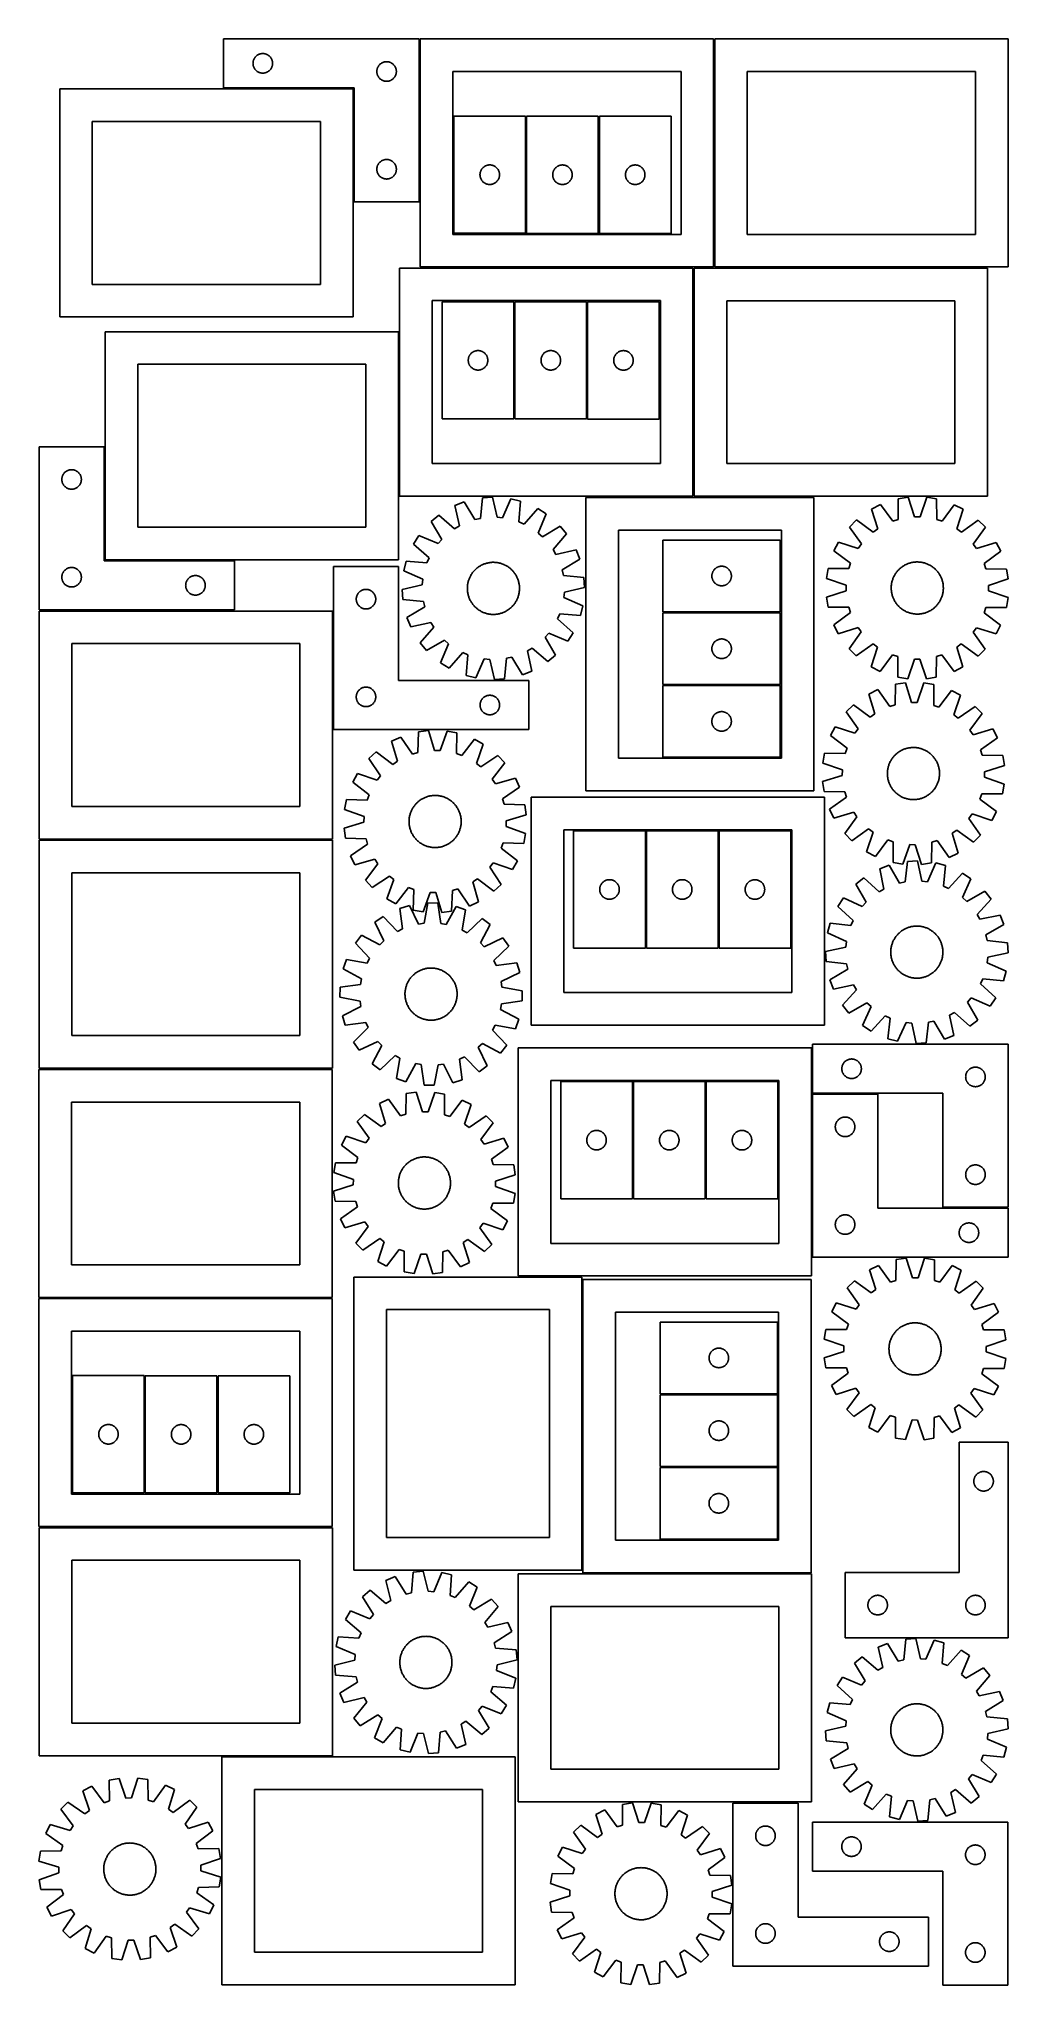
# Model space of a CAD drawing. Header units: millimetres. Extents: x 7 to 1493, y 7 to 2993.
import ezdxf

# ---------------------------------------------------------------- set-up
doc = ezdxf.new("R2010")
doc.units = ezdxf.units.MM
doc.layers.add('CUT', color=7, linetype='CONTINUOUS', true_color=0x000000)

msp = doc.modelspace()

# ---------------------------------------------------------------- linework, layer by layer
at = {"layer": 'CUT'}
for p, q in [((589.964137, 2993.459997), (289.964137, 2993.459997)), ((289.964137, 2993.459997), (289.964137, 2918.459997)), ((589.964137, 2743.459997), (589.964137, 2993.459997)), ((1041.682421, 2993.411634), (591.682421, 2993.411634)), ((591.682421, 2993.411634), (591.682421, 2643.411634)), ((1041.682421, 2643.411634), (1041.682421, 2993.411634)), ((1493.428993, 2993.455867), (1043.428993, 2993.455867)), ((1043.428993, 2993.455867), (1043.428993, 2643.455867)), ((1493.428993, 2643.455867), (1493.428993, 2993.455867)), ((334.984026, 2956.732178), (335.043639, 2957.502311)), ((335.043639, 2957.502311), (335.142819, 2958.268355)), ((335.142819, 2958.268355), (335.281302, 2959.028277)), ((335.281302, 2959.028277), (335.458722, 2959.780063)), ((335.458722, 2959.780063), (335.674607, 2960.521719)), ((335.674607, 2960.521719), (335.928385, 2961.251278)), ((335.928385, 2961.251278), (336.219384, 2961.966805)), ((336.219384, 2961.966805), (336.546831, 2962.666403)), ((336.546831, 2962.666403), (336.909859, 2963.348218)), ((336.909859, 2963.348218), (337.307504, 2964.010439)), ((337.307504, 2964.010439), (337.738712, 2964.651313)), ((337.738712, 2964.651313), (338.20234, 2965.269139)), ((338.20234, 2965.269139), (338.697158, 2965.862278)), ((338.697158, 2965.862278), (339.221855, 2966.429159)), ((339.221855, 2966.429159), (339.775037, 2966.968277)), ((339.775037, 2966.968277), (340.35524, 2967.478203)), ((340.35524, 2967.478203), (340.960923, 2967.957585)), ((340.960923, 2967.957585), (341.590482, 2968.405152)), ((341.590482, 2968.405152), (342.242245, 2968.819716)), ((342.242245, 2968.819716), (342.914486, 2969.200178)), ((342.914486, 2969.200178), (343.605422, 2969.54553)), ((343.605422, 2969.54553), (344.313219, 2969.854856)), ((344.313219, 2969.854856), (345.036002, 2970.127335)), ((345.036002, 2970.127335), (345.771853, 2970.362245)), ((345.771853, 2970.362245), (346.518821, 2970.558962)), ((346.518821, 2970.558962), (347.274926, 2970.716966)), ((347.274926, 2970.716966), (348.038162, 2970.835837)), ((348.038162, 2970.835837), (348.806505, 2970.915259)), ((348.806505, 2970.915259), (349.577919, 2970.955024)), ((349.577919, 2970.955024), (350.350356, 2970.955024)), ((350.350356, 2970.955024), (351.121769, 2970.915259)), ((351.121769, 2970.915259), (351.890113, 2970.835837)), ((351.890113, 2970.835837), (352.653349, 2970.716966)), ((352.653349, 2970.716966), (353.409454, 2970.558962)), ((353.409454, 2970.558962), (354.156422, 2970.362245)), ((354.156422, 2970.362245), (354.892273, 2970.127335)), ((354.892273, 2970.127335), (355.615056, 2969.854856)), ((355.615056, 2969.854856), (356.322853, 2969.54553)), ((356.322853, 2969.54553), (357.013789, 2969.200178)), ((357.013789, 2969.200178), (357.686029, 2968.819716)), ((357.686029, 2968.819716), (358.337793, 2968.405152)), ((358.337793, 2968.405152), (358.967352, 2967.957585)), ((358.967352, 2967.957585), (359.573035, 2967.478203)), ((359.573035, 2967.478203), (360.153237, 2966.968277)), ((360.153237, 2966.968277), (360.70642, 2966.429159)), ((360.70642, 2966.429159), (361.231116, 2965.862278)), ((361.231116, 2965.862278), (361.725935, 2965.269139)), ((361.725935, 2965.269139), (362.189562, 2964.651313)), ((362.189562, 2964.651313), (362.620771, 2964.010439)), ((362.620771, 2964.010439), (363.018416, 2963.348218)), ((363.018416, 2963.348218), (363.381444, 2962.666403)), ((363.381444, 2962.666403), (363.708891, 2961.966805)), ((363.708891, 2961.966805), (363.99989, 2961.251278)), ((363.99989, 2961.251278), (364.253668, 2960.521719)), ((364.253668, 2960.521719), (364.469553, 2959.780063)), ((364.469553, 2959.780063), (364.646973, 2959.028277)), ((364.646973, 2959.028277), (364.785456, 2958.268355)), ((364.785456, 2958.268355), (364.884636, 2957.502311)), ((364.884636, 2957.502311), (364.944249, 2956.732178)), ((533.605422, 2957.04553), (534.313219, 2957.354856)), ((534.313219, 2957.354856), (535.036002, 2957.627335)), ((535.036002, 2957.627335), (535.771853, 2957.862245)), ((535.771853, 2957.862245), (536.518821, 2958.058962)), ((536.518821, 2958.058962), (537.274926, 2958.216966)), ((537.274926, 2958.216966), (538.038162, 2958.335837)), ((538.038162, 2958.335837), (538.806505, 2958.415259)), ((538.806505, 2958.415259), (539.577919, 2958.455024)), ((539.577919, 2958.455024), (540.350356, 2958.455024)), ((540.350356, 2958.455024), (541.121769, 2958.415259)), ((541.121769, 2958.415259), (541.890113, 2958.335837)), ((541.890113, 2958.335837), (542.653349, 2958.216966)), ((542.653349, 2958.216966), (543.409454, 2958.058962)), ((543.409454, 2958.058962), (544.156422, 2957.862245)), ((544.156422, 2957.862245), (544.892273, 2957.627335)), ((544.892273, 2957.627335), (545.615056, 2957.354856)), ((545.615056, 2957.354856), (546.322853, 2957.04553)), ((334.964137, 2955.959997), (334.984026, 2956.732178)), ((334.984026, 2955.187815), (334.964137, 2955.959997)), ((335.043639, 2954.417682), (334.984026, 2955.187815)), ((335.142819, 2953.651638), (335.043639, 2954.417682)), ((335.281302, 2952.891716), (335.142819, 2953.651638)), ((335.458722, 2952.13993), (335.281302, 2952.891716)), ((335.674607, 2951.398274), (335.458722, 2952.13993)), ((335.928385, 2950.668715), (335.674607, 2951.398274)), ((336.219384, 2949.953188), (335.928385, 2950.668715)), ((336.546831, 2949.25359), (336.219384, 2949.953188)), ((336.909859, 2948.571775), (336.546831, 2949.25359)), ((337.307504, 2947.909554), (336.909859, 2948.571775)), ((337.738712, 2947.26868), (337.307504, 2947.909554)), ((338.20234, 2946.650854), (337.738712, 2947.26868)), ((338.697158, 2946.057715), (338.20234, 2946.650854)), ((339.221855, 2945.490834), (338.697158, 2946.057715)), ((339.775037, 2944.951716), (339.221855, 2945.490834)), ((340.35524, 2944.44179), (339.775037, 2944.951716)), ((340.960923, 2943.962408), (340.35524, 2944.44179)), ((341.590482, 2943.514841), (340.960923, 2943.962408)), ((342.242245, 2943.100277), (341.590482, 2943.514841)), ((342.914486, 2942.719815), (342.242245, 2943.100277)), ((343.605422, 2942.374463), (342.914486, 2942.719815)), ((344.313219, 2942.065137), (343.605422, 2942.374463)), ((345.036002, 2941.792658), (344.313219, 2942.065137)), ((345.771853, 2941.557748), (345.036002, 2941.792658)), ((346.518821, 2941.361031), (345.771853, 2941.557748)), ((347.274926, 2941.203027), (346.518821, 2941.361031)), ((348.038162, 2941.084156), (347.274926, 2941.203027)), ((348.806505, 2941.004734), (348.038162, 2941.084156)), ((349.577919, 2940.964969), (348.806505, 2941.004734)), ((350.350356, 2940.964969), (349.577919, 2940.964969)), ((351.121769, 2941.004734), (350.350356, 2940.964969)), ((351.890113, 2941.084156), (351.121769, 2941.004734)), ((352.653349, 2941.203027), (351.890113, 2941.084156)), ((353.409454, 2941.361031), (352.653349, 2941.203027)), ((354.156422, 2941.557748), (353.409454, 2941.361031)), ((354.892273, 2941.792658), (354.156422, 2941.557748)), ((355.615056, 2942.065137), (354.892273, 2941.792658)), ((356.322853, 2942.374463), (355.615056, 2942.065137)), ((357.013789, 2942.719815), (356.322853, 2942.374463)), ((357.686029, 2943.100277), (357.013789, 2942.719815)), ((358.337793, 2943.514841), (357.686029, 2943.100277)), ((358.967352, 2943.962408), (358.337793, 2943.514841)), ((359.573035, 2944.44179), (358.967352, 2943.962408)), ((360.153237, 2944.951716), (359.573035, 2944.44179)), ((360.70642, 2945.490834), (360.153237, 2944.951716)), ((361.231116, 2946.057715), (360.70642, 2945.490834)), ((361.725935, 2946.650854), (361.231116, 2946.057715)), ((362.189562, 2947.26868), (361.725935, 2946.650854)), ((362.620771, 2947.909554), (362.189562, 2947.26868)), ((363.018416, 2948.571775), (362.620771, 2947.909554)), ((363.381444, 2949.25359), (363.018416, 2948.571775)), ((363.708891, 2949.953188), (363.381444, 2949.25359)), ((363.99989, 2950.668715), (363.708891, 2949.953188)), ((364.253668, 2951.398274), (363.99989, 2950.668715)), ((364.469553, 2952.13993), (364.253668, 2951.398274)), ((364.646973, 2952.891716), (364.469553, 2952.13993)), ((364.785456, 2953.651638), (364.646973, 2952.891716)), ((364.884636, 2954.417682), (364.785456, 2953.651638)), ((364.944249, 2955.187815), (364.884636, 2954.417682)), ((364.944249, 2956.732178), (364.964137, 2955.959997)), ((364.964137, 2955.959997), (364.944249, 2955.187815)), ((524.964137, 2943.459997), (524.984026, 2944.232178)), ((524.984026, 2942.687815), (524.964137, 2943.459997)), ((524.984026, 2944.232178), (525.043639, 2945.002311)), ((525.043639, 2941.917682), (524.984026, 2942.687815)), ((525.043639, 2945.002311), (525.142819, 2945.768355)), ((525.142819, 2941.151638), (525.043639, 2941.917682)), ((525.142819, 2945.768355), (525.281302, 2946.528277)), ((525.281302, 2940.391716), (525.142819, 2941.151638)), ((525.281302, 2946.528277), (525.458722, 2947.280063)), ((525.458722, 2939.63993), (525.281302, 2940.391716)), ((525.458722, 2947.280063), (525.674607, 2948.021719)), ((525.674607, 2938.898274), (525.458722, 2939.63993)), ((525.674607, 2948.021719), (525.928385, 2948.751278)), ((525.928385, 2938.168715), (525.674607, 2938.898274)), ((525.928385, 2948.751278), (526.219384, 2949.466805)), ((526.219384, 2937.453188), (525.928385, 2938.168715)), ((526.219384, 2949.466805), (526.546831, 2950.166403)), ((526.546831, 2936.75359), (526.219384, 2937.453188)), ((526.546831, 2950.166403), (526.909859, 2950.848218)), ((526.909859, 2936.071775), (526.546831, 2936.75359)), ((526.909859, 2950.848218), (527.307504, 2951.510439)), ((527.307504, 2935.409554), (526.909859, 2936.071775)), ((527.307504, 2951.510439), (527.738712, 2952.151313)), ((527.738712, 2934.76868), (527.307504, 2935.409554)), ((527.738712, 2952.151313), (528.20234, 2952.769139)), ((528.20234, 2934.150854), (527.738712, 2934.76868)), ((528.20234, 2952.769139), (528.697158, 2953.362278)), ((528.697158, 2933.557715), (528.20234, 2934.150854)), ((528.697158, 2953.362278), (529.221855, 2953.929159)), ((529.221855, 2932.990834), (528.697158, 2933.557715)), ((529.221855, 2953.929159), (529.775037, 2954.468277)), ((529.775037, 2932.451716), (529.221855, 2932.990834)), ((529.775037, 2954.468277), (530.35524, 2954.978203)), ((530.35524, 2931.94179), (529.775037, 2932.451716)), ((530.35524, 2954.978203), (530.960923, 2955.457585)), ((530.960923, 2931.462408), (530.35524, 2931.94179)), ((530.960923, 2955.457585), (531.590482, 2955.905152)), ((531.590482, 2931.014841), (530.960923, 2931.462408)), ((531.590482, 2955.905152), (532.242245, 2956.319716)), ((532.242245, 2930.600277), (531.590482, 2931.014841)), ((532.242245, 2956.319716), (532.914486, 2956.700178)), ((532.914486, 2930.219815), (532.242245, 2930.600277)), ((532.914486, 2956.700178), (533.605422, 2957.04553)), ((533.605422, 2929.874463), (532.914486, 2930.219815)), ((534.313219, 2929.565137), (533.605422, 2929.874463)), ((535.036002, 2929.292658), (534.313219, 2929.565137)), ((535.771853, 2929.057748), (535.036002, 2929.292658)), ((536.518821, 2928.861031), (535.771853, 2929.057748)), ((537.274926, 2928.703027), (536.518821, 2928.861031)), ((538.038162, 2928.584156), (537.274926, 2928.703027)), ((538.806505, 2928.504734), (538.038162, 2928.584156)), ((539.577919, 2928.464969), (538.806505, 2928.504734)), ((540.350356, 2928.464969), (539.577919, 2928.464969)), ((541.121769, 2928.504734), (540.350356, 2928.464969)), ((541.890113, 2928.584156), (541.121769, 2928.504734)), ((542.653349, 2928.703027), (541.890113, 2928.584156)), ((543.409454, 2928.861031), (542.653349, 2928.703027)), ((544.156422, 2929.057748), (543.409454, 2928.861031)), ((544.892273, 2929.292658), (544.156422, 2929.057748)), ((545.615056, 2929.565137), (544.892273, 2929.292658)), ((546.322853, 2929.874463), (545.615056, 2929.565137)), ((546.322853, 2957.04553), (547.013789, 2956.700178)), ((547.013789, 2930.219815), (546.322853, 2929.874463)), ((547.013789, 2956.700178), (547.686029, 2956.319716)), ((547.686029, 2930.600277), (547.013789, 2930.219815)), ((547.686029, 2956.319716), (548.337793, 2955.905152)), ((548.337793, 2931.014841), (547.686029, 2930.600277)), ((548.337793, 2955.905152), (548.967352, 2955.457585)), ((548.967352, 2931.462408), (548.337793, 2931.014841)), ((548.967352, 2955.457585), (549.573035, 2954.978203)), ((549.573035, 2931.94179), (548.967352, 2931.462408)), ((549.573035, 2954.978203), (550.153237, 2954.468277)), ((550.153237, 2932.451716), (549.573035, 2931.94179)), ((550.153237, 2954.468277), (550.70642, 2953.929159)), ((550.70642, 2932.990834), (550.153237, 2932.451716)), ((550.70642, 2953.929159), (551.231116, 2953.362278)), ((551.231116, 2933.557715), (550.70642, 2932.990834)), ((551.231116, 2953.362278), (551.725935, 2952.769139)), ((551.725935, 2934.150854), (551.231116, 2933.557715)), ((551.725935, 2952.769139), (552.189562, 2952.151313)), ((552.189562, 2934.76868), (551.725935, 2934.150854)), ((552.189562, 2952.151313), (552.620771, 2951.510439)), ((552.620771, 2935.409554), (552.189562, 2934.76868)), ((552.620771, 2951.510439), (553.018416, 2950.848218)), ((553.018416, 2936.071775), (552.620771, 2935.409554)), ((553.018416, 2950.848218), (553.381444, 2950.166403)), ((553.381444, 2936.75359), (553.018416, 2936.071775)), ((553.381444, 2950.166403), (553.708891, 2949.466805)), ((553.708891, 2937.453188), (553.381444, 2936.75359)), ((553.708891, 2949.466805), (553.99989, 2948.751278)), ((553.99989, 2938.168715), (553.708891, 2937.453188)), ((553.99989, 2948.751278), (554.253668, 2948.021719)), ((554.253668, 2938.898274), (553.99989, 2938.168715)), ((554.253668, 2948.021719), (554.469553, 2947.280063)), ((554.469553, 2939.63993), (554.253668, 2938.898274)), ((554.469553, 2947.280063), (554.646973, 2946.528277)), ((554.646973, 2940.391716), (554.469553, 2939.63993)), ((554.646973, 2946.528277), (554.785456, 2945.768355)), ((554.785456, 2941.151638), (554.646973, 2940.391716)), ((554.785456, 2945.768355), (554.884636, 2945.002311)), ((554.884636, 2941.917682), (554.785456, 2941.151638)), ((554.884636, 2945.002311), (554.944249, 2944.232178)), ((554.944249, 2942.687815), (554.884636, 2941.917682)), ((554.944249, 2944.232178), (554.964137, 2943.459997)), ((554.964137, 2943.459997), (554.944249, 2942.687815)), ((991.682421, 2943.411634), (641.682421, 2943.411634)), ((641.682421, 2943.411634), (641.682421, 2693.411634)), ((991.682421, 2693.411634), (991.682421, 2943.411634)), ((1443.428993, 2943.455867), (1093.428993, 2943.455867)), ((1093.428993, 2943.455867), (1093.428993, 2693.455867)), ((1443.428993, 2693.455867), (1443.428993, 2943.455867)), ((488.426704, 2916.764704), (38.426704, 2916.764704)), ((38.426704, 2916.764704), (38.426704, 2566.764704)), ((289.964137, 2918.459997), (489.964137, 2918.459997)), ((488.426704, 2566.764704), (488.426704, 2916.764704)), ((489.964137, 2918.459997), (489.964137, 2743.459997)), ((753.254949, 2875.08606), (643.254949, 2875.08606)), ((643.254949, 2875.08606), (643.254949, 2695.08606)), ((753.254949, 2695.08606), (753.254949, 2875.08606)), ((864.775, 2874.982361), (754.775, 2874.982361)), ((754.775, 2874.982361), (754.775, 2694.982361)), ((864.775, 2694.982361), (864.775, 2874.982361)), ((866.377183, 2874.987592), (866.377183, 2694.987592)), ((976.377183, 2874.987592), (866.377183, 2874.987592)), ((976.377183, 2694.987592), (976.377183, 2874.987592)), ((438.426704, 2866.764704), (88.426704, 2866.764704)), ((88.426704, 2866.764704), (88.426704, 2616.764704)), ((438.426704, 2616.764704), (438.426704, 2866.764704)), ((535.036002, 2807.627335), (535.771853, 2807.862245)), ((535.771853, 2807.862245), (536.518821, 2808.058962)), ((536.518821, 2808.058962), (537.274926, 2808.216966)), ((537.274926, 2808.216966), (538.038162, 2808.335837)), ((538.038162, 2808.335837), (538.806505, 2808.415259)), ((538.806505, 2808.415259), (539.577919, 2808.455024)), ((539.577919, 2808.455024), (540.350356, 2808.455024)), ((540.350356, 2808.455024), (541.121769, 2808.415259)), ((541.121769, 2808.415259), (541.890113, 2808.335837)), ((541.890113, 2808.335837), (542.653349, 2808.216966)), ((542.653349, 2808.216966), (543.409454, 2808.058962)), ((543.409454, 2808.058962), (544.156422, 2807.862245)), ((544.156422, 2807.862245), (544.892273, 2807.627335)), ((524.964137, 2793.459997), (524.984026, 2794.232178)), ((524.984026, 2792.687815), (524.964137, 2793.459997)), ((524.984026, 2794.232178), (525.043639, 2795.002311)), ((525.043639, 2791.917682), (524.984026, 2792.687815)), ((525.043639, 2795.002311), (525.142819, 2795.768355)), ((525.142819, 2791.151638), (525.043639, 2791.917682)), ((525.142819, 2795.768355), (525.281302, 2796.528277)), ((525.281302, 2790.391716), (525.142819, 2791.151638)), ((525.281302, 2796.528277), (525.458722, 2797.280063)), ((525.458722, 2789.63993), (525.281302, 2790.391716)), ((525.458722, 2797.280063), (525.674607, 2798.021719)), ((525.674607, 2788.898274), (525.458722, 2789.63993)), ((525.674607, 2798.021719), (525.928385, 2798.751278)), ((525.928385, 2788.168715), (525.674607, 2788.898274)), ((525.928385, 2798.751278), (526.219384, 2799.466805)), ((526.219384, 2787.453188), (525.928385, 2788.168715)), ((526.219384, 2799.466805), (526.546831, 2800.166403)), ((526.546831, 2786.75359), (526.219384, 2787.453188)), ((526.546831, 2800.166403), (526.909859, 2800.848218)), ((526.909859, 2786.071775), (526.546831, 2786.75359)), ((526.909859, 2800.848218), (527.307504, 2801.510439)), ((527.307504, 2785.409554), (526.909859, 2786.071775)), ((527.307504, 2801.510439), (527.738712, 2802.151313)), ((527.738712, 2784.76868), (527.307504, 2785.409554)), ((527.738712, 2802.151313), (528.20234, 2802.769139)), ((528.20234, 2784.150854), (527.738712, 2784.76868)), ((528.20234, 2802.769139), (528.697158, 2803.362278)), ((528.697158, 2783.557715), (528.20234, 2784.150854)), ((528.697158, 2803.362278), (529.221855, 2803.929159)), ((529.221855, 2782.990834), (528.697158, 2783.557715)), ((529.221855, 2803.929159), (529.775037, 2804.468277)), ((529.775037, 2782.451716), (529.221855, 2782.990834)), ((529.775037, 2804.468277), (530.35524, 2804.978203)), ((530.35524, 2781.94179), (529.775037, 2782.451716)), ((530.35524, 2804.978203), (530.960923, 2805.457585)), ((530.960923, 2781.462408), (530.35524, 2781.94179)), ((530.960923, 2805.457585), (531.590482, 2805.905152)), ((531.590482, 2781.014841), (530.960923, 2781.462408)), ((531.590482, 2805.905152), (532.242245, 2806.319716)), ((532.242245, 2780.600277), (531.590482, 2781.014841)), ((532.242245, 2806.319716), (532.914486, 2806.700178)), ((532.914486, 2780.219815), (532.242245, 2780.600277)), ((532.914486, 2806.700178), (533.605422, 2807.04553)), ((533.605422, 2779.874463), (532.914486, 2780.219815)), ((533.605422, 2807.04553), (534.313219, 2807.354856)), ((534.313219, 2779.565137), (533.605422, 2779.874463)), ((534.313219, 2807.354856), (535.036002, 2807.627335)), ((535.036002, 2779.292658), (534.313219, 2779.565137)), ((535.771853, 2779.057748), (535.036002, 2779.292658)), ((536.518821, 2778.861031), (535.771853, 2779.057748)), ((537.274926, 2778.703027), (536.518821, 2778.861031)), ((538.038162, 2778.584156), (537.274926, 2778.703027)), ((538.806505, 2778.504734), (538.038162, 2778.584156)), ((539.577919, 2778.464969), (538.806505, 2778.504734)), ((540.350356, 2778.464969), (539.577919, 2778.464969)), ((541.121769, 2778.504734), (540.350356, 2778.464969)), ((541.890113, 2778.584156), (541.121769, 2778.504734)), ((542.653349, 2778.703027), (541.890113, 2778.584156)), ((543.409454, 2778.861031), (542.653349, 2778.703027)), ((544.156422, 2779.057748), (543.409454, 2778.861031)), ((544.892273, 2779.292658), (544.156422, 2779.057748)), ((544.892273, 2807.627335), (545.615056, 2807.354856)), ((545.615056, 2779.565137), (544.892273, 2779.292658)), ((545.615056, 2807.354856), (546.322853, 2807.04553)), ((546.322853, 2779.874463), (545.615056, 2779.565137)), ((546.322853, 2807.04553), (547.013789, 2806.700178)), ((547.013789, 2780.219815), (546.322853, 2779.874463)), ((547.013789, 2806.700178), (547.686029, 2806.319716)), ((547.686029, 2780.600277), (547.013789, 2780.219815)), ((547.686029, 2806.319716), (548.337793, 2805.905152)), ((548.337793, 2781.014841), (547.686029, 2780.600277)), ((548.337793, 2805.905152), (548.967352, 2805.457585)), ((548.967352, 2781.462408), (548.337793, 2781.014841)), ((548.967352, 2805.457585), (549.573035, 2804.978203)), ((549.573035, 2781.94179), (548.967352, 2781.462408)), ((549.573035, 2804.978203), (550.153237, 2804.468277)), ((550.153237, 2782.451716), (549.573035, 2781.94179)), ((550.153237, 2804.468277), (550.70642, 2803.929159)), ((550.70642, 2782.990834), (550.153237, 2782.451716)), ((550.70642, 2803.929159), (551.231116, 2803.362278)), ((551.231116, 2783.557715), (550.70642, 2782.990834)), ((551.231116, 2803.362278), (551.725935, 2802.769139)), ((551.725935, 2784.150854), (551.231116, 2783.557715)), ((551.725935, 2802.769139), (552.189562, 2802.151313)), ((552.189562, 2784.76868), (551.725935, 2784.150854)), ((552.189562, 2802.151313), (552.620771, 2801.510439)), ((552.620771, 2785.409554), (552.189562, 2784.76868)), ((552.620771, 2801.510439), (553.018416, 2800.848218)), ((553.018416, 2786.071775), (552.620771, 2785.409554)), ((553.018416, 2800.848218), (553.381444, 2800.166403)), ((553.381444, 2786.75359), (553.018416, 2786.071775)), ((553.381444, 2800.166403), (553.708891, 2799.466805)), ((553.708891, 2787.453188), (553.381444, 2786.75359)), ((553.708891, 2799.466805), (553.99989, 2798.751278)), ((553.99989, 2788.168715), (553.708891, 2787.453188)), ((553.99989, 2798.751278), (554.253668, 2798.021719)), ((554.253668, 2788.898274), (553.99989, 2788.168715)), ((554.253668, 2798.021719), (554.469553, 2797.280063)), ((554.469553, 2789.63993), (554.253668, 2788.898274)), ((554.469553, 2797.280063), (554.646973, 2796.528277)), ((554.646973, 2790.391716), (554.469553, 2789.63993)), ((554.646973, 2796.528277), (554.785456, 2795.768355)), ((554.785456, 2791.151638), (554.646973, 2790.391716)), ((554.785456, 2795.768355), (554.884636, 2795.002311)), ((554.884636, 2791.917682), (554.785456, 2791.151638)), ((554.884636, 2795.002311), (554.944249, 2794.232178)), ((554.944249, 2792.687815), (554.884636, 2791.917682)), ((554.944249, 2794.232178), (554.964137, 2793.459997)), ((554.964137, 2793.459997), (554.944249, 2792.687815)), ((683.259922, 2785.472278), (683.299687, 2786.243692)), ((683.259922, 2784.699841), (683.259922, 2785.472278)), ((683.299687, 2783.928428), (683.259922, 2784.699841)), ((683.299687, 2786.243692), (683.379109, 2787.012035)), ((683.379109, 2783.160084), (683.299687, 2783.928428)), ((683.379109, 2787.012035), (683.49798, 2787.775271)), ((683.49798, 2782.396848), (683.379109, 2783.160084)), ((683.49798, 2787.775271), (683.655984, 2788.531376)), ((683.655984, 2781.640744), (683.49798, 2782.396848)), ((683.655984, 2788.531376), (683.852701, 2789.278344)), ((683.852701, 2780.893775), (683.655984, 2781.640744)), ((683.852701, 2789.278344), (684.087611, 2790.014195)), ((684.087611, 2780.157924), (683.852701, 2780.893775)), ((684.087611, 2790.014195), (684.36009, 2790.736978)), ((684.36009, 2779.435141), (684.087611, 2780.157924)), ((684.36009, 2790.736978), (684.669416, 2791.444776)), ((684.669416, 2778.727344), (684.36009, 2779.435141)), ((684.669416, 2791.444776), (685.014767, 2792.135711)), ((685.014767, 2778.036409), (684.669416, 2778.727344)), ((685.014767, 2792.135711), (685.39523, 2792.807952)), ((685.39523, 2777.364168), (685.014767, 2778.036409)), ((685.39523, 2792.807952), (685.809794, 2793.459716)), ((685.809794, 2793.459716), (686.257361, 2794.089274)), ((686.257361, 2794.089274), (686.736743, 2794.694957)), ((686.736743, 2794.694957), (687.246669, 2795.27516)), ((687.246669, 2795.27516), (687.785787, 2795.828343)), ((687.785787, 2795.828343), (688.352668, 2796.353039)), ((688.352668, 2796.353039), (688.945807, 2796.847857)), ((688.945807, 2796.847857), (689.563633, 2797.311485)), ((689.563633, 2797.311485), (690.204507, 2797.742693)), ((690.204507, 2797.742693), (690.866728, 2798.140338)), ((690.866728, 2798.140338), (691.548543, 2798.503366)), ((691.548543, 2798.503366), (692.248141, 2798.830813)), ((692.248141, 2798.830813), (692.963668, 2799.121812)), ((692.963668, 2799.121812), (693.693227, 2799.37559)), ((693.693227, 2799.37559), (694.434883, 2799.591476)), ((694.434883, 2799.591476), (695.186668, 2799.768895)), ((695.186668, 2799.768895), (695.946591, 2799.907378)), ((695.946591, 2799.907378), (696.712635, 2800.006558)), ((696.712635, 2800.006558), (697.482768, 2800.066171)), ((697.482768, 2800.066171), (698.254949, 2800.08606)), ((698.254949, 2800.08606), (699.027131, 2800.066171)), ((699.027131, 2800.066171), (699.797264, 2800.006558)), ((699.797264, 2800.006558), (700.563308, 2799.907378)), ((700.563308, 2799.907378), (701.32323, 2799.768895)), ((701.32323, 2799.768895), (702.075016, 2799.591476)), ((702.075016, 2799.591476), (702.816672, 2799.37559)), ((702.816672, 2799.37559), (703.546231, 2799.121812)), ((703.546231, 2799.121812), (704.261758, 2798.830813)), ((704.261758, 2798.830813), (704.961356, 2798.503366)), ((704.961356, 2798.503366), (705.64317, 2798.140338)), ((705.64317, 2798.140338), (706.305392, 2797.742693)), ((706.305392, 2797.742693), (706.946266, 2797.311485)), ((706.946266, 2797.311485), (707.564092, 2796.847857)), ((707.564092, 2796.847857), (708.157231, 2796.353039)), ((708.157231, 2796.353039), (708.724112, 2795.828343)), ((708.724112, 2795.828343), (709.26323, 2795.27516)), ((709.26323, 2795.27516), (709.773156, 2794.694957)), ((709.773156, 2794.694957), (710.252538, 2794.089274)), ((710.252538, 2794.089274), (710.700105, 2793.459716)), ((710.700105, 2793.459716), (711.114669, 2792.807952)), ((711.114669, 2792.807952), (711.495131, 2792.135711)), ((711.495131, 2778.036409), (711.114669, 2777.364168)), ((711.495131, 2792.135711), (711.840483, 2791.444776)), ((711.840483, 2778.727344), (711.495131, 2778.036409)), ((711.840483, 2791.444776), (712.149809, 2790.736978)), ((712.149809, 2779.435141), (711.840483, 2778.727344)), ((712.149809, 2790.736978), (712.422288, 2790.014195)), ((712.422288, 2780.157924), (712.149809, 2779.435141)), ((712.422288, 2790.014195), (712.657198, 2789.278344)), ((712.657198, 2780.893775), (712.422288, 2780.157924)), ((712.657198, 2789.278344), (712.853915, 2788.531376)), ((712.853915, 2781.640744), (712.657198, 2780.893775)), ((712.853915, 2788.531376), (713.011919, 2787.775271)), ((713.011919, 2782.396848), (712.853915, 2781.640744)), ((713.011919, 2787.775271), (713.13079, 2787.012035)), ((713.13079, 2783.160084), (713.011919, 2782.396848)), ((713.13079, 2787.012035), (713.210212, 2786.243692)), ((713.210212, 2783.928428), (713.13079, 2783.160084)), ((713.210212, 2786.243692), (713.249976, 2785.472278)), ((713.249976, 2784.699841), (713.210212, 2783.928428)), ((713.249976, 2785.472278), (713.249976, 2784.699841)), ((794.779972, 2785.36858), (794.819737, 2786.139993)), ((794.779972, 2784.596142), (794.779972, 2785.36858)), ((794.819737, 2783.824729), (794.779972, 2784.596142)), ((794.819737, 2786.139993), (794.899159, 2786.908336)), ((794.899159, 2783.056386), (794.819737, 2783.824729)), ((794.899159, 2786.908336), (795.01803, 2787.671572)), ((795.01803, 2782.29315), (794.899159, 2783.056386)), ((795.01803, 2787.671572), (795.176034, 2788.427677)), ((795.176034, 2781.537045), (795.01803, 2782.29315)), ((795.176034, 2788.427677), (795.372751, 2789.174645)), ((795.372751, 2780.790076), (795.176034, 2781.537045)), ((795.372751, 2789.174645), (795.607661, 2789.910497)), ((795.607661, 2780.054225), (795.372751, 2780.790076)), ((795.607661, 2789.910497), (795.88014, 2790.633279)), ((795.88014, 2779.331443), (795.607661, 2780.054225)), ((795.88014, 2790.633279), (796.189466, 2791.341077)), ((796.189466, 2778.623645), (795.88014, 2779.331443)), ((796.189466, 2791.341077), (796.534818, 2792.032012)), ((796.534818, 2777.93271), (796.189466, 2778.623645)), ((796.534818, 2792.032012), (796.91528, 2792.704253)), ((796.91528, 2777.260469), (796.534818, 2777.93271)), ((796.91528, 2792.704253), (797.329844, 2793.356017)), ((797.329844, 2793.356017), (797.777411, 2793.985575)), ((797.777411, 2793.985575), (798.256793, 2794.591259)), ((798.256793, 2794.591259), (798.766719, 2795.171461)), ((798.766719, 2795.171461), (799.305837, 2795.724644)), ((799.305837, 2795.724644), (799.872718, 2796.24934)), ((799.872718, 2796.24934), (800.465857, 2796.744158)), ((800.465857, 2796.744158), (801.083683, 2797.207786)), ((801.083683, 2797.207786), (801.724557, 2797.638994)), ((801.724557, 2797.638994), (802.386778, 2798.03664)), ((802.386778, 2798.03664), (803.068593, 2798.399667)), ((803.068593, 2798.399667), (803.768191, 2798.727115)), ((803.768191, 2798.727115), (804.483718, 2799.018113)), ((804.483718, 2799.018113), (805.213277, 2799.271892)), ((805.213277, 2799.271892), (805.954933, 2799.487777)), ((805.954933, 2799.487777), (806.706719, 2799.665196)), ((806.706719, 2799.665196), (807.466641, 2799.803679)), ((807.466641, 2799.803679), (808.232685, 2799.902859)), ((808.232685, 2799.902859), (809.002818, 2799.962472)), ((809.002818, 2799.962472), (809.775, 2799.982361)), ((809.775, 2799.982361), (810.547181, 2799.962472)), ((810.547181, 2799.962472), (811.317314, 2799.902859)), ((811.317314, 2799.902859), (812.083358, 2799.803679)), ((812.083358, 2799.803679), (812.843281, 2799.665196)), ((812.843281, 2799.665196), (813.595066, 2799.487777)), ((813.595066, 2799.487777), (814.336722, 2799.271892)), ((814.336722, 2799.271892), (815.066281, 2799.018113)), ((815.066281, 2799.018113), (815.781808, 2798.727115)), ((815.781808, 2798.727115), (816.481406, 2798.399667)), ((816.481406, 2798.399667), (817.163221, 2798.03664)), ((817.163221, 2798.03664), (817.825442, 2797.638994)), ((817.825442, 2797.638994), (818.466316, 2797.207786)), ((818.466316, 2797.207786), (819.084142, 2796.744158)), ((819.084142, 2796.744158), (819.677281, 2796.24934)), ((819.677281, 2796.24934), (820.244162, 2795.724644)), ((820.244162, 2795.724644), (820.78328, 2795.171461)), ((820.78328, 2795.171461), (821.293206, 2794.591259)), ((821.293206, 2794.591259), (821.772588, 2793.985575)), ((821.772588, 2793.985575), (822.220155, 2793.356017)), ((822.220155, 2793.356017), (822.634719, 2792.704253)), ((822.634719, 2792.704253), (823.015181, 2792.032012)), ((823.015181, 2777.93271), (822.634719, 2777.260469)), ((823.015181, 2792.032012), (823.360533, 2791.341077)), ((823.360533, 2778.623645), (823.015181, 2777.93271)), ((823.360533, 2791.341077), (823.669859, 2790.633279)), ((823.669859, 2779.331443), (823.360533, 2778.623645)), ((823.669859, 2790.633279), (823.942338, 2789.910497)), ((823.942338, 2780.054225), (823.669859, 2779.331443)), ((823.942338, 2789.910497), (824.177248, 2789.174645)), ((824.177248, 2780.790076), (823.942338, 2780.054225)), ((824.177248, 2789.174645), (824.373965, 2788.427677)), ((824.373965, 2781.537045), (824.177248, 2780.790076)), ((824.373965, 2788.427677), (824.531969, 2787.671572)), ((824.531969, 2782.29315), (824.373965, 2781.537045)), ((824.531969, 2787.671572), (824.65084, 2786.908336)), ((824.65084, 2783.056386), (824.531969, 2782.29315)), ((824.65084, 2786.908336), (824.730262, 2786.139993)), ((824.730262, 2783.824729), (824.65084, 2783.056386)), ((824.730262, 2786.139993), (824.770027, 2785.36858)), ((824.770027, 2784.596142), (824.730262, 2783.824729)), ((824.770027, 2785.36858), (824.770027, 2784.596142)), ((906.382156, 2785.37381), (906.42192, 2786.145224)), ((906.382156, 2784.601373), (906.382156, 2785.37381)), ((906.42192, 2783.82996), (906.382156, 2784.601373)), ((906.42192, 2786.145224), (906.501343, 2786.913567)), ((906.501343, 2783.061616), (906.42192, 2783.82996)), ((906.501343, 2786.913567), (906.620213, 2787.676803)), ((906.620213, 2782.29838), (906.501343, 2783.061616)), ((906.620213, 2787.676803), (906.778217, 2788.432908)), ((906.778217, 2781.542276), (906.620213, 2782.29838)), ((906.778217, 2788.432908), (906.974935, 2789.179876)), ((906.974935, 2780.795307), (906.778217, 2781.542276)), ((906.974935, 2789.179876), (907.209844, 2789.915727)), ((907.209844, 2780.059456), (906.974935, 2780.795307)), ((907.209844, 2789.915727), (907.482323, 2790.63851)), ((907.482323, 2779.336673), (907.209844, 2780.059456)), ((907.482323, 2790.63851), (907.791649, 2791.346308)), ((907.791649, 2778.628876), (907.482323, 2779.336673)), ((907.791649, 2791.346308), (908.137001, 2792.037243)), ((908.137001, 2777.937941), (907.791649, 2778.628876)), ((908.137001, 2792.037243), (908.517463, 2792.709484)), ((908.517463, 2777.2657), (908.137001, 2777.937941)), ((908.517463, 2792.709484), (908.932027, 2793.361248)), ((908.932027, 2793.361248), (909.379594, 2793.990806)), ((909.379594, 2793.990806), (909.858976, 2794.596489)), ((909.858976, 2794.596489), (910.368902, 2795.176692)), ((910.368902, 2795.176692), (910.90802, 2795.729874)), ((910.90802, 2795.729874), (911.474901, 2796.254571)), ((911.474901, 2796.254571), (912.06804, 2796.749389)), ((912.06804, 2796.749389), (912.685866, 2797.213017)), ((912.685866, 2797.213017), (913.32674, 2797.644225)), ((913.32674, 2797.644225), (913.988962, 2798.04187)), ((913.988962, 2798.04187), (914.670776, 2798.404898)), ((914.670776, 2798.404898), (915.370374, 2798.732345)), ((915.370374, 2798.732345), (916.085901, 2799.023344)), ((916.085901, 2799.023344), (916.81546, 2799.277122)), ((916.81546, 2799.277122), (917.557116, 2799.493008)), ((917.557116, 2799.493008), (918.308902, 2799.670427)), ((918.308902, 2799.670427), (919.068824, 2799.80891)), ((919.068824, 2799.80891), (919.834868, 2799.90809)), ((919.834868, 2799.90809), (920.605001, 2799.967703)), ((920.605001, 2799.967703), (921.377183, 2799.987592)), ((921.377183, 2799.987592), (922.149364, 2799.967703)), ((922.149364, 2799.967703), (922.919498, 2799.90809)), ((922.919498, 2799.90809), (923.685541, 2799.80891)), ((923.685541, 2799.80891), (924.445464, 2799.670427)), ((924.445464, 2799.670427), (925.197249, 2799.493008)), ((925.197249, 2799.493008), (925.938905, 2799.277122)), ((925.938905, 2799.277122), (926.668464, 2799.023344)), ((926.668464, 2799.023344), (927.383991, 2798.732345)), ((927.383991, 2798.732345), (928.08359, 2798.404898)), ((928.08359, 2798.404898), (928.765404, 2798.04187)), ((928.765404, 2798.04187), (929.427626, 2797.644225)), ((929.427626, 2797.644225), (930.068499, 2797.213017)), ((930.068499, 2797.213017), (930.686325, 2796.749389)), ((930.686325, 2796.749389), (931.279464, 2796.254571)), ((931.279464, 2796.254571), (931.846345, 2795.729874)), ((931.846345, 2795.729874), (932.385463, 2795.176692)), ((932.385463, 2795.176692), (932.895389, 2794.596489)), ((932.895389, 2794.596489), (933.374771, 2793.990806)), ((933.374771, 2793.990806), (933.822338, 2793.361248)), ((933.822338, 2793.361248), (934.236902, 2792.709484)), ((934.236902, 2792.709484), (934.617365, 2792.037243)), ((934.617365, 2777.937941), (934.236902, 2777.2657)), ((934.617365, 2792.037243), (934.962717, 2791.346308)), ((934.962717, 2778.628876), (934.617365, 2777.937941)), ((934.962717, 2791.346308), (935.272042, 2790.63851)), ((935.272042, 2779.336673), (934.962717, 2778.628876)), ((935.272042, 2790.63851), (935.544521, 2789.915727)), ((935.544521, 2780.059456), (935.272042, 2779.336673)), ((935.544521, 2789.915727), (935.779431, 2789.179876)), ((935.779431, 2780.795307), (935.544521, 2780.059456)), ((935.779431, 2789.179876), (935.976148, 2788.432908)), ((935.976148, 2781.542276), (935.779431, 2780.795307)), ((935.976148, 2788.432908), (936.134152, 2787.676803)), ((936.134152, 2782.29838), (935.976148, 2781.542276)), ((936.134152, 2787.676803), (936.253023, 2786.913567)), ((936.253023, 2783.061616), (936.134152, 2782.29838)), ((936.253023, 2786.913567), (936.332446, 2786.145224)), ((936.332446, 2783.82996), (936.253023, 2783.061616)), ((936.332446, 2786.145224), (936.37221, 2785.37381)), ((936.37221, 2784.601373), (936.332446, 2783.82996)), ((936.37221, 2785.37381), (936.37221, 2784.601373)), ((685.809794, 2776.712404), (685.39523, 2777.364168)), ((686.257361, 2776.082845), (685.809794, 2776.712404)), ((686.736743, 2775.477162), (686.257361, 2776.082845)), ((687.246669, 2774.89696), (686.736743, 2775.477162)), ((687.785787, 2774.343777), (687.246669, 2774.89696)), ((688.352668, 2773.819081), (687.785787, 2774.343777)), ((688.945807, 2773.324263), (688.352668, 2773.819081)), ((689.563633, 2772.860635), (688.945807, 2773.324263)), ((690.204507, 2772.429426), (689.563633, 2772.860635)), ((690.866728, 2772.031781), (690.204507, 2772.429426)), ((691.548543, 2771.668753), (690.866728, 2772.031781)), ((692.248141, 2771.341306), (691.548543, 2771.668753)), ((692.963668, 2771.050307), (692.248141, 2771.341306)), ((693.693227, 2770.796529), (692.963668, 2771.050307)), ((694.434883, 2770.580644), (693.693227, 2770.796529)), ((695.186668, 2770.403224), (694.434883, 2770.580644)), ((695.946591, 2770.264741), (695.186668, 2770.403224)), ((696.712635, 2770.165562), (695.946591, 2770.264741)), ((697.482768, 2770.105948), (696.712635, 2770.165562)), ((698.254949, 2770.08606), (697.482768, 2770.105948)), ((699.027131, 2770.105948), (698.254949, 2770.08606)), ((699.797264, 2770.165562), (699.027131, 2770.105948)), ((700.563308, 2770.264741), (699.797264, 2770.165562)), ((701.32323, 2770.403224), (700.563308, 2770.264741)), ((702.075016, 2770.580644), (701.32323, 2770.403224)), ((702.816672, 2770.796529), (702.075016, 2770.580644)), ((703.546231, 2771.050307), (702.816672, 2770.796529)), ((704.261758, 2771.341306), (703.546231, 2771.050307)), ((704.961356, 2771.668753), (704.261758, 2771.341306)), ((705.64317, 2772.031781), (704.961356, 2771.668753)), ((706.305392, 2772.429426), (705.64317, 2772.031781)), ((706.946266, 2772.860635), (706.305392, 2772.429426)), ((707.564092, 2773.324263), (706.946266, 2772.860635)), ((708.157231, 2773.819081), (707.564092, 2773.324263)), ((708.724112, 2774.343777), (708.157231, 2773.819081)), ((709.26323, 2774.89696), (708.724112, 2774.343777)), ((709.773156, 2775.477162), (709.26323, 2774.89696)), ((710.252538, 2776.082845), (709.773156, 2775.477162)), ((710.700105, 2776.712404), (710.252538, 2776.082845)), ((711.114669, 2777.364168), (710.700105, 2776.712404)), ((797.329844, 2776.608705), (796.91528, 2777.260469)), ((797.777411, 2775.979147), (797.329844, 2776.608705)), ((798.256793, 2775.373463), (797.777411, 2775.979147)), ((798.766719, 2774.793261), (798.256793, 2775.373463)), ((799.305837, 2774.240078), (798.766719, 2774.793261)), ((799.872718, 2773.715382), (799.305837, 2774.240078)), ((800.465857, 2773.220564), (799.872718, 2773.715382)), ((801.083683, 2772.756936), (800.465857, 2773.220564)), ((801.724557, 2772.325728), (801.083683, 2772.756936)), ((802.386778, 2771.928082), (801.724557, 2772.325728)), ((803.068593, 2771.565055), (802.386778, 2771.928082)), ((803.768191, 2771.237607), (803.068593, 2771.565055)), ((804.483718, 2770.946609), (803.768191, 2771.237607)), ((805.213277, 2770.69283), (804.483718, 2770.946609)), ((805.954933, 2770.476945), (805.213277, 2770.69283)), ((806.706719, 2770.299526), (805.954933, 2770.476945)), ((807.466641, 2770.161043), (806.706719, 2770.299526)), ((808.232685, 2770.061863), (807.466641, 2770.161043)), ((809.002818, 2770.00225), (808.232685, 2770.061863)), ((809.775, 2769.982361), (809.002818, 2770.00225)), ((810.547181, 2770.00225), (809.775, 2769.982361)), ((811.317314, 2770.061863), (810.547181, 2770.00225)), ((812.083358, 2770.161043), (811.317314, 2770.061863)), ((812.843281, 2770.299526), (812.083358, 2770.161043)), ((813.595066, 2770.476945), (812.843281, 2770.299526)), ((814.336722, 2770.69283), (813.595066, 2770.476945)), ((815.066281, 2770.946609), (814.336722, 2770.69283)), ((815.781808, 2771.237607), (815.066281, 2770.946609)), ((816.481406, 2771.565055), (815.781808, 2771.237607)), ((817.163221, 2771.928082), (816.481406, 2771.565055)), ((817.825442, 2772.325728), (817.163221, 2771.928082)), ((818.466316, 2772.756936), (817.825442, 2772.325728)), ((819.084142, 2773.220564), (818.466316, 2772.756936)), ((819.677281, 2773.715382), (819.084142, 2773.220564)), ((820.244162, 2774.240078), (819.677281, 2773.715382)), ((820.78328, 2774.793261), (820.244162, 2774.240078)), ((821.293206, 2775.373463), (820.78328, 2774.793261)), ((821.772588, 2775.979147), (821.293206, 2775.373463)), ((822.220155, 2776.608705), (821.772588, 2775.979147)), ((822.634719, 2777.260469), (822.220155, 2776.608705)), ((908.932027, 2776.613936), (908.517463, 2777.2657)), ((909.379594, 2775.984377), (908.932027, 2776.613936)), ((909.858976, 2775.378694), (909.379594, 2775.984377)), ((910.368902, 2774.798492), (909.858976, 2775.378694)), ((910.90802, 2774.245309), (910.368902, 2774.798492)), ((911.474901, 2773.720613), (910.90802, 2774.245309)), ((912.06804, 2773.225795), (911.474901, 2773.720613)), ((912.685866, 2772.762167), (912.06804, 2773.225795)), ((913.32674, 2772.330958), (912.685866, 2772.762167)), ((913.988962, 2771.933313), (913.32674, 2772.330958)), ((914.670776, 2771.570285), (913.988962, 2771.933313)), ((915.370374, 2771.242838), (914.670776, 2771.570285)), ((916.085901, 2770.951839), (915.370374, 2771.242838)), ((916.81546, 2770.698061), (916.085901, 2770.951839)), ((917.557116, 2770.482176), (916.81546, 2770.698061)), ((918.308902, 2770.304756), (917.557116, 2770.482176)), ((919.068824, 2770.166273), (918.308902, 2770.304756)), ((919.834868, 2770.067094), (919.068824, 2770.166273)), ((920.605001, 2770.00748), (919.834868, 2770.067094)), ((921.377183, 2769.987592), (920.605001, 2770.00748)), ((922.149364, 2770.00748), (921.377183, 2769.987592)), ((922.919498, 2770.067094), (922.149364, 2770.00748)), ((923.685541, 2770.166273), (922.919498, 2770.067094)), ((924.445464, 2770.304756), (923.685541, 2770.166273)), ((925.197249, 2770.482176), (924.445464, 2770.304756)), ((925.938905, 2770.698061), (925.197249, 2770.482176)), ((926.668464, 2770.951839), (925.938905, 2770.698061)), ((927.383991, 2771.242838), (926.668464, 2770.951839)), ((928.08359, 2771.570285), (927.383991, 2771.242838)), ((928.765404, 2771.933313), (928.08359, 2771.570285)), ((929.427626, 2772.330958), (928.765404, 2771.933313)), ((930.068499, 2772.762167), (929.427626, 2772.330958)), ((930.686325, 2773.225795), (930.068499, 2772.762167)), ((931.279464, 2773.720613), (930.686325, 2773.225795)), ((931.846345, 2774.245309), (931.279464, 2773.720613)), ((932.385463, 2774.798492), (931.846345, 2774.245309)), ((932.895389, 2775.378694), (932.385463, 2774.798492)), ((933.374771, 2775.984377), (932.895389, 2775.378694)), ((933.822338, 2776.613936), (933.374771, 2775.984377)), ((934.236902, 2777.2657), (933.822338, 2776.613936)), ((489.964137, 2743.459997), (589.964137, 2743.459997)), ((641.682421, 2693.411634), (991.682421, 2693.411634)), ((643.254949, 2695.08606), (753.254949, 2695.08606)), ((754.775, 2694.982361), (864.775, 2694.982361)), ((866.377183, 2694.987592), (976.377183, 2694.987592)), ((1093.428993, 2693.455867), (1443.428993, 2693.455867)), ((1009.962471, 2641.745661), (559.962471, 2641.745661)), ((559.962471, 2641.745661), (559.962471, 2291.745661)), ((591.682421, 2643.411634), (1041.682421, 2643.411634)), ((1009.962471, 2291.745661), (1009.962471, 2641.745661)), ((1462.048713, 2641.682917), (1012.048713, 2641.682917)), ((1012.048713, 2641.682917), (1012.048713, 2291.682917)), ((1043.428993, 2643.455867), (1493.428993, 2643.455867)), ((1462.048713, 2291.682917), (1462.048713, 2641.682917)), ((88.426704, 2616.764704), (438.426704, 2616.764704)), ((959.962471, 2591.745661), (609.962471, 2591.745661)), ((609.962471, 2591.745661), (609.962471, 2341.745661)), ((735.267708, 2590.169704), (625.267708, 2590.169704)), ((625.267708, 2590.169704), (625.267708, 2410.169704)), ((735.267708, 2410.169704), (735.267708, 2590.169704)), ((736.869892, 2590.174935), (736.869892, 2410.174935)), ((846.869892, 2590.174935), (736.869892, 2590.174935)), ((846.869892, 2410.174935), (846.869892, 2590.174935)), ((848.389942, 2590.071236), (848.389942, 2410.071236)), ((958.389942, 2590.071236), (848.389942, 2590.071236)), ((958.389942, 2410.071236), (958.389942, 2590.071236)), ((959.962471, 2341.745661), (959.962471, 2591.745661)), ((1412.048713, 2591.682917), (1062.048713, 2591.682917)), ((1062.048713, 2591.682917), (1062.048713, 2341.682917)), ((1412.048713, 2341.682917), (1412.048713, 2591.682917)), ((38.426704, 2566.764704), (488.426704, 2566.764704)), ((558.307115, 2544.108411), (108.307115, 2544.108411)), ((108.307115, 2544.108411), (108.307115, 2194.108411)), ((558.307115, 2194.108411), (558.307115, 2544.108411)), ((667.822553, 2508.54336), (668.27012, 2509.172918)), ((668.27012, 2509.172918), (668.749502, 2509.778602)), ((668.749502, 2509.778602), (669.259428, 2510.358804)), ((669.259428, 2510.358804), (669.798546, 2510.911987)), ((669.798546, 2510.911987), (670.365427, 2511.436683)), ((670.365427, 2511.436683), (670.958566, 2511.931501)), ((670.958566, 2511.931501), (671.576392, 2512.395129)), ((671.576392, 2512.395129), (672.217266, 2512.826337)), ((672.217266, 2512.826337), (672.879487, 2513.223983)), ((672.879487, 2513.223983), (673.561302, 2513.58701)), ((673.561302, 2513.58701), (674.2609, 2513.914457)), ((674.2609, 2513.914457), (674.976427, 2514.205456)), ((674.976427, 2514.205456), (675.705986, 2514.459235)), ((675.705986, 2514.459235), (676.447642, 2514.67512)), ((676.447642, 2514.67512), (677.199427, 2514.852539)), ((677.199427, 2514.852539), (677.95935, 2514.991022)), ((677.95935, 2514.991022), (678.725394, 2515.090202)), ((678.725394, 2515.090202), (679.495527, 2515.149815)), ((679.495527, 2515.149815), (680.267708, 2515.169704)), ((680.267708, 2515.169704), (681.03989, 2515.149815)), ((681.03989, 2515.149815), (681.810023, 2515.090202)), ((681.810023, 2515.090202), (682.576067, 2514.991022)), ((682.576067, 2514.991022), (683.335989, 2514.852539)), ((683.335989, 2514.852539), (684.087775, 2514.67512)), ((684.087775, 2514.67512), (684.829431, 2514.459235)), ((684.829431, 2514.459235), (685.55899, 2514.205456)), ((685.55899, 2514.205456), (686.274517, 2513.914457)), ((686.274517, 2513.914457), (686.974115, 2513.58701)), ((686.974115, 2513.58701), (687.655929, 2513.223983)), ((687.655929, 2513.223983), (688.318151, 2512.826337)), ((688.318151, 2512.826337), (688.959025, 2512.395129)), ((688.959025, 2512.395129), (689.576851, 2511.931501)), ((689.576851, 2511.931501), (690.16999, 2511.436683)), ((690.16999, 2511.436683), (690.736871, 2510.911987)), ((690.736871, 2510.911987), (691.275989, 2510.358804)), ((691.275989, 2510.358804), (691.785915, 2509.778602)), ((691.785915, 2509.778602), (692.265297, 2509.172918)), ((692.265297, 2509.172918), (692.712864, 2508.54336)), ((779.424736, 2508.54859), (779.872303, 2509.178149)), ((779.872303, 2509.178149), (780.351685, 2509.783832)), ((780.351685, 2509.783832), (780.861611, 2510.364035)), ((780.861611, 2510.364035), (781.400729, 2510.917217)), ((781.400729, 2510.917217), (781.96761, 2511.441914)), ((781.96761, 2511.441914), (782.560749, 2511.936732)), ((782.560749, 2511.936732), (783.178575, 2512.40036)), ((783.178575, 2512.40036), (783.819449, 2512.831568)), ((783.819449, 2512.831568), (784.481671, 2513.229213)), ((784.481671, 2513.229213), (785.163485, 2513.592241)), ((785.163485, 2513.592241), (785.863083, 2513.919688)), ((785.863083, 2513.919688), (786.57861, 2514.210687)), ((786.57861, 2514.210687), (787.308169, 2514.464465)), ((787.308169, 2514.464465), (788.049825, 2514.68035)), ((788.049825, 2514.68035), (788.801611, 2514.85777)), ((788.801611, 2514.85777), (789.561533, 2514.996253)), ((789.561533, 2514.996253), (790.327577, 2515.095433)), ((790.327577, 2515.095433), (791.09771, 2515.155046)), ((791.09771, 2515.155046), (791.869892, 2515.174935)), ((791.869892, 2515.174935), (792.642073, 2515.155046)), ((792.642073, 2515.155046), (793.412207, 2515.095433)), ((793.412207, 2515.095433), (794.17825, 2514.996253)), ((794.17825, 2514.996253), (794.938173, 2514.85777)), ((794.938173, 2514.85777), (795.689958, 2514.68035)), ((795.689958, 2514.68035), (796.431614, 2514.464465)), ((796.431614, 2514.464465), (797.161173, 2514.210687)), ((797.161173, 2514.210687), (797.8767, 2513.919688)), ((797.8767, 2513.919688), (798.576298, 2513.592241)), ((798.576298, 2513.592241), (799.258113, 2513.229213)), ((799.258113, 2513.229213), (799.920334, 2512.831568)), ((799.920334, 2512.831568), (800.561208, 2512.40036)), ((800.561208, 2512.40036), (801.179034, 2511.936732)), ((801.179034, 2511.936732), (801.772173, 2511.441914)), ((801.772173, 2511.441914), (802.339054, 2510.917217)), ((802.339054, 2510.917217), (802.878172, 2510.364035)), ((802.878172, 2510.364035), (803.388098, 2509.783832)), ((803.388098, 2509.783832), (803.86748, 2509.178149)), ((803.86748, 2509.178149), (804.315047, 2508.54859)), ((890.944786, 2508.444892), (891.392353, 2509.07445)), ((891.392353, 2509.07445), (891.871735, 2509.680134)), ((891.871735, 2509.680134), (892.381661, 2510.260336)), ((892.381661, 2510.260336), (892.920779, 2510.813519)), ((892.920779, 2510.813519), (893.48766, 2511.338215)), ((893.48766, 2511.338215), (894.080799, 2511.833033)), ((894.080799, 2511.833033), (894.698625, 2512.296661)), ((894.698625, 2512.296661), (895.339499, 2512.727869)), ((895.339499, 2512.727869), (896.001721, 2513.125514)), ((896.001721, 2513.125514), (896.683535, 2513.488542)), ((896.683535, 2513.488542), (897.383133, 2513.815989)), ((897.383133, 2513.815989), (898.09866, 2514.106988)), ((898.09866, 2514.106988), (898.828219, 2514.360767)), ((898.828219, 2514.360767), (899.569875, 2514.576652)), ((899.569875, 2514.576652), (900.321661, 2514.754071)), ((900.321661, 2514.754071), (901.081583, 2514.892554)), ((901.081583, 2514.892554), (901.847627, 2514.991734)), ((901.847627, 2514.991734), (902.61776, 2515.051347)), ((902.61776, 2515.051347), (903.389942, 2515.071236)), ((903.389942, 2515.071236), (904.162123, 2515.051347)), ((904.162123, 2515.051347), (904.932257, 2514.991734)), ((904.932257, 2514.991734), (905.6983, 2514.892554)), ((905.6983, 2514.892554), (906.458223, 2514.754071)), ((906.458223, 2514.754071), (907.210008, 2514.576652)), ((907.210008, 2514.576652), (907.951664, 2514.360767)), ((907.951664, 2514.360767), (908.681223, 2514.106988)), ((908.681223, 2514.106988), (909.39675, 2513.815989)), ((909.39675, 2513.815989), (910.096349, 2513.488542)), ((910.096349, 2513.488542), (910.778163, 2513.125514)), ((910.778163, 2513.125514), (911.440385, 2512.727869)), ((911.440385, 2512.727869), (912.081258, 2512.296661)), ((912.081258, 2512.296661), (912.699084, 2511.833033)), ((912.699084, 2511.833033), (913.292223, 2511.338215)), ((913.292223, 2511.338215), (913.859104, 2510.813519)), ((913.859104, 2510.813519), (914.398222, 2510.260336)), ((914.398222, 2510.260336), (914.908148, 2509.680134)), ((914.908148, 2509.680134), (915.38753, 2509.07445)), ((915.38753, 2509.07445), (915.835097, 2508.444892)), ((508.307115, 2494.108411), (158.307115, 2494.108411)), ((158.307115, 2494.108411), (158.307115, 2244.108411)), ((508.307115, 2244.108411), (508.307115, 2494.108411)), ((665.272681, 2500.555923), (665.312446, 2501.327336)), ((665.272681, 2499.783485), (665.272681, 2500.555923)), ((665.312446, 2499.012072), (665.272681, 2499.783485)), ((665.312446, 2501.327336), (665.391868, 2502.095679)), ((665.391868, 2498.243729), (665.312446, 2499.012072)), ((665.391868, 2502.095679), (665.510739, 2502.858915)), ((665.510739, 2497.480493), (665.391868, 2498.243729)), ((665.510739, 2502.858915), (665.668743, 2503.61502)), ((665.668743, 2496.724388), (665.510739, 2497.480493)), ((665.668743, 2503.61502), (665.86546, 2504.361988)), ((665.86546, 2495.977419), (665.668743, 2496.724388)), ((665.86546, 2504.361988), (666.10037, 2505.09784)), ((666.10037, 2495.241568), (665.86546, 2495.977419)), ((666.10037, 2505.09784), (666.372849, 2505.820622)), ((666.372849, 2494.518785), (666.10037, 2495.241568)), ((666.372849, 2505.820622), (666.682175, 2506.52842)), ((666.682175, 2493.810988), (666.372849, 2494.518785)), ((666.682175, 2506.52842), (667.027526, 2507.219355)), ((667.027526, 2493.120053), (666.682175, 2493.810988)), ((667.027526, 2507.219355), (667.407989, 2507.891596)), ((667.407989, 2492.447812), (667.027526, 2493.120053)), ((667.407989, 2507.891596), (667.822553, 2508.54336)), ((667.822553, 2491.796048), (667.407989, 2492.447812)), ((668.27012, 2491.16649), (667.822553, 2491.796048)), ((668.749502, 2490.560806), (668.27012, 2491.16649)), ((669.259428, 2489.980604), (668.749502, 2490.560806)), ((669.798546, 2489.427421), (669.259428, 2489.980604)), ((670.365427, 2488.902725), (669.798546, 2489.427421)), ((670.958566, 2488.407907), (670.365427, 2488.902725)), ((671.576392, 2487.944279), (670.958566, 2488.407907)), ((672.217266, 2487.51307), (671.576392, 2487.944279)), ((672.879487, 2487.115425), (672.217266, 2487.51307)), ((673.561302, 2486.752398), (672.879487, 2487.115425)), ((674.2609, 2486.42495), (673.561302, 2486.752398)), ((674.976427, 2486.133952), (674.2609, 2486.42495)), ((675.705986, 2485.880173), (674.976427, 2486.133952)), ((676.447642, 2485.664288), (675.705986, 2485.880173)), ((677.199427, 2485.486869), (676.447642, 2485.664288)), ((677.95935, 2485.348385), (677.199427, 2485.486869)), ((678.725394, 2485.249206), (677.95935, 2485.348385)), ((679.495527, 2485.189593), (678.725394, 2485.249206)), ((680.267708, 2485.169704), (679.495527, 2485.189593)), ((681.03989, 2485.189593), (680.267708, 2485.169704)), ((681.810023, 2485.249206), (681.03989, 2485.189593)), ((682.576067, 2485.348385), (681.810023, 2485.249206)), ((683.335989, 2485.486869), (682.576067, 2485.348385)), ((684.087775, 2485.664288), (683.335989, 2485.486869)), ((684.829431, 2485.880173), (684.087775, 2485.664288)), ((685.55899, 2486.133952), (684.829431, 2485.880173)), ((686.274517, 2486.42495), (685.55899, 2486.133952)), ((686.974115, 2486.752398), (686.274517, 2486.42495)), ((687.655929, 2487.115425), (686.974115, 2486.752398)), ((688.318151, 2487.51307), (687.655929, 2487.115425)), ((688.959025, 2487.944279), (688.318151, 2487.51307)), ((689.576851, 2488.407907), (688.959025, 2487.944279)), ((690.16999, 2488.902725), (689.576851, 2488.407907)), ((690.736871, 2489.427421), (690.16999, 2488.902725)), ((691.275989, 2489.980604), (690.736871, 2489.427421)), ((691.785915, 2490.560806), (691.275989, 2489.980604)), ((692.265297, 2491.16649), (691.785915, 2490.560806)), ((692.712864, 2491.796048), (692.265297, 2491.16649)), ((692.712864, 2508.54336), (693.127428, 2507.891596)), ((693.127428, 2492.447812), (692.712864, 2491.796048)), ((693.127428, 2507.891596), (693.50789, 2507.219355)), ((693.50789, 2493.120053), (693.127428, 2492.447812)), ((693.50789, 2507.219355), (693.853242, 2506.52842)), ((693.853242, 2493.810988), (693.50789, 2493.120053)), ((693.853242, 2506.52842), (694.162568, 2505.820622)), ((694.162568, 2494.518785), (693.853242, 2493.810988)), ((694.162568, 2505.820622), (694.435047, 2505.09784)), ((694.435047, 2495.241568), (694.162568, 2494.518785)), ((694.435047, 2505.09784), (694.669957, 2504.361988)), ((694.669957, 2495.977419), (694.435047, 2495.241568)), ((694.669957, 2504.361988), (694.866674, 2503.61502)), ((694.866674, 2496.724388), (694.669957, 2495.977419)), ((694.866674, 2503.61502), (695.024678, 2502.858915)), ((695.024678, 2497.480493), (694.866674, 2496.724388)), ((695.024678, 2502.858915), (695.143549, 2502.095679)), ((695.143549, 2498.243729), (695.024678, 2497.480493)), ((695.143549, 2502.095679), (695.222971, 2501.327336)), ((695.222971, 2499.012072), (695.143549, 2498.243729)), ((695.222971, 2501.327336), (695.262735, 2500.555923)), ((695.262735, 2499.783485), (695.222971, 2499.012072)), ((695.262735, 2500.555923), (695.262735, 2499.783485)), ((776.874865, 2500.561153), (776.914629, 2501.332567)), ((776.874865, 2499.788716), (776.874865, 2500.561153)), ((776.914629, 2499.017303), (776.874865, 2499.788716)), ((776.914629, 2501.332567), (776.994051, 2502.10091)), ((776.994051, 2498.248959), (776.914629, 2499.017303)), ((776.994051, 2502.10091), (777.112922, 2502.864146)), ((777.112922, 2497.485723), (776.994051, 2498.248959)), ((777.112922, 2502.864146), (777.270926, 2503.620251)), ((777.270926, 2496.729618), (777.112922, 2497.485723)), ((777.270926, 2503.620251), (777.467643, 2504.367219)), ((777.467643, 2495.98265), (777.270926, 2496.729618)), ((777.467643, 2504.367219), (777.702553, 2505.10307)), ((777.702553, 2495.246799), (777.467643, 2495.98265)), ((777.702553, 2505.10307), (777.975032, 2505.825853)), ((777.975032, 2494.524016), (777.702553, 2495.246799)), ((777.975032, 2505.825853), (778.284358, 2506.53365)), ((778.284358, 2493.816219), (777.975032, 2494.524016)), ((778.284358, 2506.53365), (778.62971, 2507.224586)), ((778.62971, 2493.125283), (778.284358, 2493.816219)), ((778.62971, 2507.224586), (779.010172, 2507.896827)), ((779.010172, 2492.453043), (778.62971, 2493.125283)), ((779.010172, 2507.896827), (779.424736, 2508.54859)), ((779.424736, 2491.801279), (779.010172, 2492.453043)), ((779.872303, 2491.17172), (779.424736, 2491.801279)), ((780.351685, 2490.566037), (779.872303, 2491.17172)), ((780.861611, 2489.985835), (780.351685, 2490.566037)), ((781.400729, 2489.432652), (780.861611, 2489.985835)), ((781.96761, 2488.907956), (781.400729, 2489.432652)), ((782.560749, 2488.413137), (781.96761, 2488.907956)), ((783.178575, 2487.94951), (782.560749, 2488.413137)), ((783.819449, 2487.518301), (783.178575, 2487.94951)), ((784.481671, 2487.120656), (783.819449, 2487.518301)), ((785.163485, 2486.757628), (784.481671, 2487.120656)), ((785.863083, 2486.430181), (785.163485, 2486.757628)), ((786.57861, 2486.139182), (785.863083, 2486.430181)), ((787.308169, 2485.885404), (786.57861, 2486.139182)), ((788.049825, 2485.669519), (787.308169, 2485.885404)), ((788.801611, 2485.492099), (788.049825, 2485.669519)), ((789.561533, 2485.353616), (788.801611, 2485.492099)), ((790.327577, 2485.254436), (789.561533, 2485.353616)), ((791.09771, 2485.194823), (790.327577, 2485.254436)), ((791.869892, 2485.174935), (791.09771, 2485.194823)), ((792.642073, 2485.194823), (791.869892, 2485.174935)), ((793.412207, 2485.254436), (792.642073, 2485.194823)), ((794.17825, 2485.353616), (793.412207, 2485.254436)), ((794.938173, 2485.492099), (794.17825, 2485.353616)), ((795.689958, 2485.669519), (794.938173, 2485.492099)), ((796.431614, 2485.885404), (795.689958, 2485.669519)), ((797.161173, 2486.139182), (796.431614, 2485.885404)), ((797.8767, 2486.430181), (797.161173, 2486.139182)), ((798.576298, 2486.757628), (797.8767, 2486.430181)), ((799.258113, 2487.120656), (798.576298, 2486.757628)), ((799.920334, 2487.518301), (799.258113, 2487.120656)), ((800.561208, 2487.94951), (799.920334, 2487.518301)), ((801.179034, 2488.413137), (800.561208, 2487.94951)), ((801.772173, 2488.907956), (801.179034, 2488.413137)), ((802.339054, 2489.432652), (801.772173, 2488.907956)), ((802.878172, 2489.985835), (802.339054, 2489.432652)), ((803.388098, 2490.566037), (802.878172, 2489.985835)), ((803.86748, 2491.17172), (803.388098, 2490.566037)), ((804.315047, 2491.801279), (803.86748, 2491.17172)), ((804.315047, 2508.54859), (804.729611, 2507.896827)), ((804.729611, 2492.453043), (804.315047, 2491.801279)), ((804.729611, 2507.896827), (805.110074, 2507.224586)), ((805.110074, 2493.125283), (804.729611, 2492.453043)), ((805.110074, 2507.224586), (805.455426, 2506.53365)), ((805.455426, 2493.816219), (805.110074, 2493.125283)), ((805.455426, 2506.53365), (805.764751, 2505.825853)), ((805.764751, 2494.524016), (805.455426, 2493.816219)), ((805.764751, 2505.825853), (806.03723, 2505.10307)), ((806.03723, 2495.246799), (805.764751, 2494.524016)), ((806.03723, 2505.10307), (806.27214, 2504.367219)), ((806.27214, 2495.98265), (806.03723, 2495.246799)), ((806.27214, 2504.367219), (806.468857, 2503.620251)), ((806.468857, 2496.729618), (806.27214, 2495.98265)), ((806.468857, 2503.620251), (806.626861, 2502.864146)), ((806.626861, 2497.485723), (806.468857, 2496.729618)), ((806.626861, 2502.864146), (806.745732, 2502.10091)), ((806.745732, 2498.248959), (806.626861, 2497.485723)), ((806.745732, 2502.10091), (806.825154, 2501.332567)), ((806.825154, 2499.017303), (806.745732, 2498.248959)), ((806.825154, 2501.332567), (806.864919, 2500.561153)), ((806.864919, 2499.788716), (806.825154, 2499.017303)), ((806.864919, 2500.561153), (806.864919, 2499.788716)), ((888.394915, 2500.457455), (888.434679, 2501.228868)), ((888.394915, 2499.685017), (888.394915, 2500.457455)), ((888.434679, 2498.913604), (888.394915, 2499.685017)), ((888.434679, 2501.228868), (888.514102, 2501.997211)), ((888.514102, 2498.145261), (888.434679, 2498.913604)), ((888.514102, 2501.997211), (888.632972, 2502.760447)), ((888.632972, 2497.382024), (888.514102, 2498.145261)), ((888.632972, 2502.760447), (888.790976, 2503.516552)), ((888.790976, 2496.62592), (888.632972, 2497.382024)), ((888.790976, 2503.516552), (888.987694, 2504.26352)), ((888.987694, 2495.878951), (888.790976, 2496.62592)), ((888.987694, 2504.26352), (889.222603, 2504.999372)), ((889.222603, 2495.1431), (888.987694, 2495.878951)), ((889.222603, 2504.999372), (889.495082, 2505.722154)), ((889.495082, 2494.420317), (889.222603, 2495.1431)), ((889.495082, 2505.722154), (889.804408, 2506.429952)), ((889.804408, 2493.71252), (889.495082, 2494.420317)), ((889.804408, 2506.429952), (890.14976, 2507.120887)), ((890.14976, 2493.021585), (889.804408, 2493.71252)), ((890.14976, 2507.120887), (890.530222, 2507.793128)), ((890.530222, 2492.349344), (890.14976, 2493.021585)), ((890.530222, 2507.793128), (890.944786, 2508.444892)), ((890.944786, 2491.69758), (890.530222, 2492.349344)), ((891.392353, 2491.068022), (890.944786, 2491.69758)), ((891.871735, 2490.462338), (891.392353, 2491.068022)), ((892.381661, 2489.882136), (891.871735, 2490.462338)), ((892.920779, 2489.328953), (892.381661, 2489.882136)), ((893.48766, 2488.804257), (892.920779, 2489.328953)), ((894.080799, 2488.309439), (893.48766, 2488.804257)), ((894.698625, 2487.845811), (894.080799, 2488.309439)), ((895.339499, 2487.414602), (894.698625, 2487.845811)), ((896.001721, 2487.016957), (895.339499, 2487.414602)), ((896.683535, 2486.65393), (896.001721, 2487.016957)), ((897.383133, 2486.326482), (896.683535, 2486.65393)), ((898.09866, 2486.035484), (897.383133, 2486.326482)), ((898.828219, 2485.781705), (898.09866, 2486.035484)), ((899.569875, 2485.56582), (898.828219, 2485.781705)), ((900.321661, 2485.388401), (899.569875, 2485.56582)), ((901.081583, 2485.249917), (900.321661, 2485.388401)), ((901.847627, 2485.150738), (901.081583, 2485.249917)), ((902.61776, 2485.091125), (901.847627, 2485.150738)), ((903.389942, 2485.071236), (902.61776, 2485.091125)), ((904.162123, 2485.091125), (903.389942, 2485.071236)), ((904.932257, 2485.150738), (904.162123, 2485.091125)), ((905.6983, 2485.249917), (904.932257, 2485.150738)), ((906.458223, 2485.388401), (905.6983, 2485.249917)), ((907.210008, 2485.56582), (906.458223, 2485.388401)), ((907.951664, 2485.781705), (907.210008, 2485.56582)), ((908.681223, 2486.035484), (907.951664, 2485.781705)), ((909.39675, 2486.326482), (908.681223, 2486.035484)), ((910.096349, 2486.65393), (909.39675, 2486.326482)), ((910.778163, 2487.016957), (910.096349, 2486.65393)), ((911.440385, 2487.414602), (910.778163, 2487.016957)), ((912.081258, 2487.845811), (911.440385, 2487.414602)), ((912.699084, 2488.309439), (912.081258, 2487.845811)), ((913.292223, 2488.804257), (912.699084, 2488.309439)), ((913.859104, 2489.328953), (913.292223, 2488.804257)), ((914.398222, 2489.882136), (913.859104, 2489.328953)), ((914.908148, 2490.462338), (914.398222, 2489.882136)), ((915.38753, 2491.068022), (914.908148, 2490.462338)), ((915.835097, 2491.69758), (915.38753, 2491.068022)), ((915.835097, 2508.444892), (916.249661, 2507.793128)), ((916.249661, 2492.349344), (915.835097, 2491.69758)), ((916.249661, 2507.793128), (916.630124, 2507.120887)), ((916.630124, 2493.021585), (916.249661, 2492.349344)), ((916.630124, 2507.120887), (916.975476, 2506.429952)), ((916.975476, 2493.71252), (916.630124, 2493.021585)), ((916.975476, 2506.429952), (917.284801, 2505.722154)), ((917.284801, 2494.420317), (916.975476, 2493.71252)), ((917.284801, 2505.722154), (917.55728, 2504.999372)), ((917.55728, 2495.1431), (917.284801, 2494.420317)), ((917.55728, 2504.999372), (917.79219, 2504.26352)), ((917.79219, 2495.878951), (917.55728, 2495.1431)), ((917.79219, 2504.26352), (917.988907, 2503.516552)), ((917.988907, 2496.62592), (917.79219, 2495.878951)), ((917.988907, 2503.516552), (918.146911, 2502.760447)), ((918.146911, 2497.382024), (917.988907, 2496.62592)), ((918.146911, 2502.760447), (918.265782, 2501.997211)), ((918.265782, 2498.145261), (918.146911, 2497.382024)), ((918.265782, 2501.997211), (918.345205, 2501.228868)), ((918.345205, 2498.913604), (918.265782, 2498.145261)), ((918.345205, 2501.228868), (918.384969, 2500.457455)), ((918.384969, 2499.685017), (918.345205, 2498.913604)), ((918.384969, 2500.457455), (918.384969, 2499.685017)), ((625.267708, 2410.169704), (735.267708, 2410.169704)), ((736.869892, 2410.174935), (846.869892, 2410.174935)), ((848.389942, 2410.071236), (958.389942, 2410.071236)), ((106.659394, 2367.321075), (6.659394, 2367.321075)), ((6.659394, 2367.321075), (6.659394, 2117.321075)), ((106.659394, 2192.321075), (106.659394, 2367.321075)), ((48.285738, 2329.76623), (48.937502, 2330.180794)), ((48.937502, 2330.180794), (49.609743, 2330.561257)), ((49.609743, 2330.561257), (50.300678, 2330.906609)), ((50.300678, 2330.906609), (51.008476, 2331.215934)), ((51.008476, 2331.215934), (51.731258, 2331.488413)), ((51.731258, 2331.488413), (52.467109, 2331.723323)), ((52.467109, 2331.723323), (53.214078, 2331.92004)), ((53.214078, 2331.92004), (53.970183, 2332.078044)), ((53.970183, 2332.078044), (54.733419, 2332.196915)), ((54.733419, 2332.196915), (55.501762, 2332.276337)), ((55.501762, 2332.276337), (56.273175, 2332.316102)), ((56.273175, 2332.316102), (57.045613, 2332.316102)), ((57.045613, 2332.316102), (57.817026, 2332.276337)), ((57.817026, 2332.276337), (58.585369, 2332.196915)), ((58.585369, 2332.196915), (59.348605, 2332.078044)), ((59.348605, 2332.078044), (60.10471, 2331.92004)), ((60.10471, 2331.92004), (60.851679, 2331.723323)), ((60.851679, 2331.723323), (61.58753, 2331.488413)), ((61.58753, 2331.488413), (62.310312, 2331.215934)), ((62.310312, 2331.215934), (63.01811, 2330.906609)), ((63.01811, 2330.906609), (63.709045, 2330.561257)), ((63.709045, 2330.561257), (64.381286, 2330.180794)), ((64.381286, 2330.180794), (65.03305, 2329.76623)), ((609.962471, 2341.745661), (959.962471, 2341.745661)), ((1062.048713, 2341.682917), (1412.048713, 2341.682917)), ((41.659394, 2317.321075), (41.679283, 2318.093256)), ((41.679283, 2316.548893), (41.659394, 2317.321075)), ((41.679283, 2318.093256), (41.738896, 2318.86339)), ((41.738896, 2315.77876), (41.679283, 2316.548893)), ((41.738896, 2318.86339), (41.838076, 2319.629433)), ((41.838076, 2315.012716), (41.738896, 2315.77876)), ((41.838076, 2319.629433), (41.976559, 2320.389356)), ((41.976559, 2314.252794), (41.838076, 2315.012716)), ((41.976559, 2320.389356), (42.153978, 2321.141141)), ((42.153978, 2313.501008), (41.976559, 2314.252794)), ((42.153978, 2321.141141), (42.369863, 2321.882797)), ((42.369863, 2312.759352), (42.153978, 2313.501008)), ((42.369863, 2321.882797), (42.623642, 2322.612356)), ((42.623642, 2312.029793), (42.369863, 2312.759352)), ((42.623642, 2322.612356), (42.91464, 2323.327883)), ((42.91464, 2311.314266), (42.623642, 2312.029793)), ((42.91464, 2323.327883), (43.242088, 2324.027481)), ((43.242088, 2310.614668), (42.91464, 2311.314266)), ((43.242088, 2324.027481), (43.605115, 2324.709296)), ((43.605115, 2309.932854), (43.242088, 2310.614668)), ((43.605115, 2324.709296), (44.002761, 2325.371517)), ((44.002761, 2309.270632), (43.605115, 2309.932854)), ((44.002761, 2325.371517), (44.433969, 2326.012391)), ((44.433969, 2308.629758), (44.002761, 2309.270632)), ((44.433969, 2326.012391), (44.897597, 2326.630217)), ((44.897597, 2308.011932), (44.433969, 2308.629758)), ((44.897597, 2326.630217), (45.392415, 2327.223356)), ((45.392415, 2307.418793), (44.897597, 2308.011932)), ((45.392415, 2327.223356), (45.917111, 2327.790237)), ((45.917111, 2306.851912), (45.392415, 2307.418793)), ((45.917111, 2327.790237), (46.470294, 2328.329355)), ((46.470294, 2306.312794), (45.917111, 2306.851912)), ((46.470294, 2328.329355), (47.050496, 2328.839281)), ((47.050496, 2305.802868), (46.470294, 2306.312794)), ((47.050496, 2328.839281), (47.65618, 2329.318663)), ((47.65618, 2305.323486), (47.050496, 2305.802868)), ((47.65618, 2329.318663), (48.285738, 2329.76623)), ((48.285738, 2304.875919), (47.65618, 2305.323486)), ((48.937502, 2304.461355), (48.285738, 2304.875919)), ((49.609743, 2304.080893), (48.937502, 2304.461355)), ((50.300678, 2303.735541), (49.609743, 2304.080893)), ((51.008476, 2303.426215), (50.300678, 2303.735541)), ((51.731258, 2303.153736), (51.008476, 2303.426215)), ((52.467109, 2302.918826), (51.731258, 2303.153736)), ((53.214078, 2302.722109), (52.467109, 2302.918826)), ((53.970183, 2302.564105), (53.214078, 2302.722109)), ((54.733419, 2302.445234), (53.970183, 2302.564105)), ((55.501762, 2302.365812), (54.733419, 2302.445234)), ((56.273175, 2302.326048), (55.501762, 2302.365812)), ((57.045613, 2302.326048), (56.273175, 2302.326048)), ((57.817026, 2302.365812), (57.045613, 2302.326048)), ((58.585369, 2302.445234), (57.817026, 2302.365812)), ((59.348605, 2302.564105), (58.585369, 2302.445234)), ((60.10471, 2302.722109), (59.348605, 2302.564105)), ((60.851679, 2302.918826), (60.10471, 2302.722109)), ((61.58753, 2303.153736), (60.851679, 2302.918826)), ((62.310312, 2303.426215), (61.58753, 2303.153736)), ((63.01811, 2303.735541), (62.310312, 2303.426215)), ((63.709045, 2304.080893), (63.01811, 2303.735541)), ((64.381286, 2304.461355), (63.709045, 2304.080893)), ((65.03305, 2304.875919), (64.381286, 2304.461355)), ((65.03305, 2329.76623), (65.662608, 2329.318663)), ((65.662608, 2305.323486), (65.03305, 2304.875919)), ((65.662608, 2329.318663), (66.268292, 2328.839281)), ((66.268292, 2305.802868), (65.662608, 2305.323486)), ((66.268292, 2328.839281), (66.848494, 2328.329355)), ((66.848494, 2306.312794), (66.268292, 2305.802868)), ((66.848494, 2328.329355), (67.401677, 2327.790237)), ((67.401677, 2306.851912), (66.848494, 2306.312794)), ((67.401677, 2327.790237), (67.926373, 2327.223356)), ((67.926373, 2307.418793), (67.401677, 2306.851912)), ((67.926373, 2327.223356), (68.421191, 2326.630217)), ((68.421191, 2308.011932), (67.926373, 2307.418793)), ((68.421191, 2326.630217), (68.884819, 2326.012391)), ((68.884819, 2308.629758), (68.421191, 2308.011932)), ((68.884819, 2326.012391), (69.316027, 2325.371517)), ((69.316027, 2309.270632), (68.884819, 2308.629758)), ((69.316027, 2325.371517), (69.713673, 2324.709296)), ((69.713673, 2309.932854), (69.316027, 2309.270632)), ((69.713673, 2324.709296), (70.0767, 2324.027481)), ((70.0767, 2310.614668), (69.713673, 2309.932854)), ((70.0767, 2324.027481), (70.404148, 2323.327883)), ((70.404148, 2311.314266), (70.0767, 2310.614668)), ((70.404148, 2323.327883), (70.695146, 2322.612356)), ((70.695146, 2312.029793), (70.404148, 2311.314266)), ((70.695146, 2322.612356), (70.948925, 2321.882797)), ((70.948925, 2312.759352), (70.695146, 2312.029793)), ((70.948925, 2321.882797), (71.16481, 2321.141141)), ((71.16481, 2313.501008), (70.948925, 2312.759352)), ((71.16481, 2321.141141), (71.342229, 2320.389356)), ((71.342229, 2314.252794), (71.16481, 2313.501008)), ((71.342229, 2320.389356), (71.480712, 2319.629433)), ((71.480712, 2315.012716), (71.342229, 2314.252794)), ((71.480712, 2319.629433), (71.579892, 2318.86339)), ((71.579892, 2315.77876), (71.480712, 2315.012716)), ((71.579892, 2318.86339), (71.639505, 2318.093256)), ((71.639505, 2316.548893), (71.579892, 2315.77876)), ((71.639505, 2318.093256), (71.659394, 2317.321075)), ((71.659394, 2317.321075), (71.639505, 2316.548893)), ((559.962471, 2291.745661), (1009.962471, 2291.745661)), ((659.099972, 2282.833479), (644.812761, 2277.123299)), ((644.812761, 2277.123299), (651.671064, 2246.108167)), ((675.507922, 2255.635061), (659.099972, 2282.833479)), ((686.931249, 2289.149002), (683.86968, 2257.532526)), ((702.283737, 2290.164715), (686.931249, 2289.149002)), ((709.483851, 2259.227148), (702.283737, 2290.164715)), ((730.704458, 2287.570797), (718.022704, 2258.447819)), ((745.619414, 2283.792618), (730.704458, 2287.570797)), ((742.906896, 2252.144285), (745.619414, 2283.792618)), ((771.847562, 2272.54317), (750.787002, 2248.764448)), ((784.865006, 2264.340933), (771.847562, 2272.54317)), ((1195.612289, 2289.436081), (845.612289, 2289.436081)), ((845.612289, 2289.436081), (845.612289, 1839.436081)), ((1012.048713, 2291.682917), (1462.048713, 2291.682917)), ((1195.612289, 1839.436081), (1195.612289, 2289.436081)), ((1297.82234, 2278.850693), (1284.099671, 2271.892324)), ((1284.099671, 2271.892324), (1293.689534, 2241.610162)), ((1316.584507, 2253.219543), (1297.82234, 2278.850693)), ((1324.981546, 2287.616729), (1324.744344, 2255.853252)), ((1340.182834, 2289.993994), (1324.981546, 2287.616729)), ((1350.106253, 2259.819493), (1340.182834, 2289.993994)), ((1368.721627, 2289.938333), (1358.680581, 2259.80277)), ((1383.913526, 2287.50179), (1368.721627, 2289.938333)), ((1384.026826, 2255.737629), (1383.913526, 2287.50179)), ((1411.038332, 2278.629881), (1392.176328, 2253.072111)), ((1424.733753, 2271.618036), (1411.038332, 2278.629881)), ((1415.025842, 2241.373512), (1424.733753, 2271.618036)), ((158.307115, 2244.108411), (508.307115, 2244.108411)), ((620.295248, 2262.516542), (608.471846, 2252.670847)), ((608.471846, 2252.670847), (624.578682, 2225.293035)), ((644.304909, 2241.719645), (620.295248, 2262.516542)), ((651.671064, 2246.108167), (644.304909, 2241.719645)), ((683.86968, 2257.532526), (675.507922, 2255.635061)), ((718.022704, 2258.447819), (709.483851, 2259.227148)), ((750.787002, 2248.764448), (742.906896, 2252.144285)), ((772.505375, 2235.079794), (784.865006, 2264.340933)), ((806.333186, 2245.537128), (778.955375, 2229.430291)), ((816.178881, 2233.713726), (806.333186, 2245.537128)), ((1260.978586, 2255.162673), (1250.077807, 2244.304332)), ((1250.077807, 2244.304332), (1268.55601, 2218.467715)), ((1286.742927, 2236.583828), (1260.978586, 2255.162673)), ((1293.689534, 2241.610162), (1286.742927, 2236.583828)), ((1324.744344, 2255.853252), (1316.584507, 2253.219543)), ((1358.680581, 2259.80277), (1350.106253, 2259.819493)), ((1392.176328, 2253.072111), (1384.026826, 2255.737629)), ((1421.952789, 2236.32012), (1415.025842, 2241.373512)), ((1447.789405, 2254.798323), (1421.952789, 2236.32012)), ((1440.068902, 2218.133202), (1458.647746, 2243.897544)), ((1458.647746, 2243.897544), (1447.789405, 2254.798323)), ((589.668041, 2231.202667), (581.465804, 2218.185222)), ((581.465804, 2218.185222), (605.244525, 2197.124663)), ((618.92918, 2218.843036), (589.668041, 2231.202667)), ((624.578682, 2225.293035), (618.92918, 2218.843036)), ((778.955375, 2229.430291), (772.505375, 2235.079794)), ((795.381984, 2209.704065), (816.178881, 2233.713726)), ((1145.612289, 2239.436081), (895.612289, 2239.436081)), ((895.612289, 2239.436081), (895.612289, 1889.436081)), ((1144.036331, 2224.130843), (964.036331, 2224.130843)), ((964.036331, 2224.130843), (964.036331, 2114.130843)), ((1144.036331, 2114.130843), (1144.036331, 2224.130843)), ((1145.612289, 1889.436081), (1145.612289, 2239.436081)), ((1233.258094, 2221.24868), (1226.246249, 2207.553258)), ((1263.502618, 2211.540768), (1233.258094, 2221.24868)), ((1268.55601, 2218.467715), (1263.502618, 2211.540768)), ((1445.095236, 2211.186596), (1440.068902, 2218.133202)), ((1475.377397, 2220.776459), (1445.095236, 2211.186596)), ((1482.335767, 2207.05379), (1475.377397, 2220.776459)), ((48.937502, 2180.180794), (49.609743, 2180.561257)), ((49.609743, 2180.561257), (50.300678, 2180.906609)), ((50.300678, 2180.906609), (51.008476, 2181.215934)), ((51.008476, 2181.215934), (51.731258, 2181.488413)), ((51.731258, 2181.488413), (52.467109, 2181.723323)), ((52.467109, 2181.723323), (53.214078, 2181.92004)), ((53.214078, 2181.92004), (53.970183, 2182.078044)), ((53.970183, 2182.078044), (54.733419, 2182.196915)), ((54.733419, 2182.196915), (55.501762, 2182.276337)), ((55.501762, 2182.276337), (56.273175, 2182.316102)), ((56.273175, 2182.316102), (57.045613, 2182.316102)), ((57.045613, 2182.316102), (57.817026, 2182.276337)), ((57.817026, 2182.276337), (58.585369, 2182.196915)), ((58.585369, 2182.196915), (59.348605, 2182.078044)), ((59.348605, 2182.078044), (60.10471, 2181.92004)), ((60.10471, 2181.92004), (60.851679, 2181.723323)), ((60.851679, 2181.723323), (61.58753, 2181.488413)), ((61.58753, 2181.488413), (62.310312, 2181.215934)), ((62.310312, 2181.215934), (63.01811, 2180.906609)), ((63.01811, 2180.906609), (63.709045, 2180.561257)), ((63.709045, 2180.561257), (64.381286, 2180.180794)), ((306.659394, 2192.321075), (106.659394, 2192.321075)), ((108.307115, 2194.108411), (558.307115, 2194.108411)), ((306.659394, 2117.321075), (306.659394, 2192.321075)), ((558.343537, 2183.61795), (458.343537, 2183.61795)), ((458.343537, 2183.61795), (458.343537, 1933.61795)), ((558.343537, 2008.61795), (558.343537, 2183.61795)), ((570.216355, 2191.957075), (566.438177, 2177.042119)), ((601.864689, 2189.244556), (570.216355, 2191.957075)), ((605.244525, 2197.124663), (601.864689, 2189.244556)), ((677.052204, 2179.882687), (677.998614, 2180.709316)), ((677.998614, 2180.709316), (678.970521, 2181.505809)), ((678.970521, 2181.505809), (679.966968, 2182.271381)), ((679.966968, 2182.271381), (680.986971, 2183.005277)), ((680.986971, 2183.005277), (682.029522, 2183.706771)), ((682.029522, 2183.706771), (683.093593, 2184.375171)), ((683.093593, 2184.375171), (684.178134, 2185.009818)), ((684.178134, 2185.009818), (685.282075, 2185.610086)), ((685.282075, 2185.610086), (686.404326, 2186.175383)), ((686.404326, 2186.175383), (687.543779, 2186.705149)), ((687.543779, 2186.705149), (688.699311, 2187.198863)), ((688.699311, 2187.198863), (689.86978, 2187.656037)), ((689.86978, 2187.656037), (691.054032, 2188.076221)), ((691.054032, 2188.076221), (692.250898, 2188.458998)), ((692.250898, 2188.458998), (693.459197, 2188.803993)), ((693.459197, 2188.803993), (694.677736, 2189.110863)), ((694.677736, 2189.110863), (695.905313, 2189.379307)), ((695.905313, 2189.379307), (697.140716, 2189.60906)), ((697.140716, 2189.60906), (698.382726, 2189.799894)), ((698.382726, 2189.799894), (699.630117, 2189.951621)), ((699.630117, 2189.951621), (700.881659, 2190.064092)), ((700.881659, 2190.064092), (702.136116, 2190.137195)), ((702.136116, 2190.137195), (703.392251, 2190.17086)), ((703.392251, 2190.17086), (704.648823, 2190.165051)), ((704.648823, 2190.165051), (705.904592, 2190.119775)), ((705.904592, 2190.119775), (707.15832, 2190.035077)), ((707.15832, 2190.035077), (708.408769, 2189.91104)), ((708.408769, 2189.91104), (709.654704, 2189.747787)), ((709.654704, 2189.747787), (710.894897, 2189.545479)), ((710.894897, 2189.545479), (712.128123, 2189.304315)), ((712.128123, 2189.304315), (713.353165, 2189.024534)), ((713.353165, 2189.024534), (714.568815, 2188.706411)), ((714.568815, 2188.706411), (715.773873, 2188.35026)), ((715.773873, 2188.35026), (716.967149, 2187.956434)), ((716.967149, 2187.956434), (718.147466, 2187.52532)), ((718.147466, 2187.52532), (719.313658, 2187.057344)), ((719.313658, 2187.057344), (720.464576, 2186.552969)), ((720.464576, 2186.552969), (721.599083, 2186.01269)), ((721.599083, 2186.01269), (722.71606, 2185.437043)), ((722.71606, 2185.437043), (723.814404, 2184.826595)), ((723.814404, 2184.826595), (724.893032, 2184.181948)), ((724.893032, 2184.181948), (725.950878, 2183.503738)), ((725.950878, 2183.503738), (726.986899, 2182.792636)), ((726.986899, 2182.792636), (728.000073, 2182.049342)), ((728.000073, 2182.049342), (728.9894, 2181.274591)), ((728.9894, 2181.274591), (729.953902, 2180.469146)), ((729.953902, 2180.469146), (730.892629, 2179.633803)), ((799.770506, 2202.337909), (795.381984, 2209.704065)), ((830.785638, 2209.196212), (799.770506, 2202.337909)), ((809.297401, 2178.501052), (836.495818, 2194.909002)), ((836.495818, 2194.909002), (830.785638, 2209.196212)), ((1043.847231, 2180.139124), (1044.427434, 2180.64905)), ((1044.427434, 2180.64905), (1045.033117, 2181.128432)), ((1045.033117, 2181.128432), (1045.662676, 2181.575999)), ((1045.662676, 2181.575999), (1046.314439, 2181.990563)), ((1046.314439, 2181.990563), (1046.98668, 2182.371025)), ((1046.98668, 2182.371025), (1047.677616, 2182.716377)), ((1047.677616, 2182.716377), (1048.385413, 2183.025703)), ((1048.385413, 2183.025703), (1049.108196, 2183.298182)), ((1049.108196, 2183.298182), (1049.844047, 2183.533092)), ((1049.844047, 2183.533092), (1050.591015, 2183.729809)), ((1050.591015, 2183.729809), (1051.34712, 2183.887813)), ((1051.34712, 2183.887813), (1052.110356, 2184.006684)), ((1052.110356, 2184.006684), (1052.878699, 2184.086106)), ((1052.878699, 2184.086106), (1053.650113, 2184.12587)), ((1053.650113, 2184.12587), (1054.42255, 2184.12587)), ((1054.42255, 2184.12587), (1055.193963, 2184.086106)), ((1055.193963, 2184.086106), (1055.962307, 2184.006684)), ((1055.962307, 2184.006684), (1056.725543, 2183.887813)), ((1056.725543, 2183.887813), (1057.481648, 2183.729809)), ((1057.481648, 2183.729809), (1058.228616, 2183.533092)), ((1058.228616, 2183.533092), (1058.964467, 2183.298182)), ((1058.964467, 2183.298182), (1059.68725, 2183.025703)), ((1059.68725, 2183.025703), (1060.395047, 2182.716377)), ((1060.395047, 2182.716377), (1061.085983, 2182.371025)), ((1061.085983, 2182.371025), (1061.758223, 2181.990563)), ((1061.758223, 2181.990563), (1062.409987, 2181.575999)), ((1062.409987, 2181.575999), (1063.039546, 2181.128432)), ((1063.039546, 2181.128432), (1063.645229, 2180.64905)), ((1063.645229, 2180.64905), (1064.225432, 2180.139124)), ((1249.138501, 2180.541752), (1217.37434, 2180.428453)), ((1226.246249, 2207.553258), (1251.804019, 2188.691255)), ((1251.804019, 2188.691255), (1249.138501, 2180.541752)), ((1326.627054, 2179.692114), (1327.551454, 2180.543284)), ((1327.551454, 2180.543284), (1328.502135, 2181.364998)), ((1328.502135, 2181.364998), (1329.478157, 2182.156444)), ((1329.478157, 2182.156444), (1330.478557, 2182.916843)), ((1330.478557, 2182.916843), (1331.502349, 2183.645443)), ((1331.502349, 2183.645443), (1332.548521, 2184.341525)), ((1332.548521, 2184.341525), (1333.616041, 2185.004403)), ((1333.616041, 2185.004403), (1334.703857, 2185.633422)), ((1334.703857, 2185.633422), (1335.810893, 2186.227961)), ((1335.810893, 2186.227961), (1336.936058, 2186.787435)), ((1336.936058, 2186.787435), (1338.078241, 2187.31129)), ((1338.078241, 2187.31129), (1339.236316, 2187.799009)), ((1339.236316, 2187.799009), (1340.409138, 2188.250113)), ((1340.409138, 2188.250113), (1341.595552, 2188.664154)), ((1341.595552, 2188.664154), (1342.794385, 2189.040724)), ((1342.794385, 2189.040724), (1344.004455, 2189.379453)), ((1344.004455, 2189.379453), (1345.224568, 2189.680005)), ((1345.224568, 2189.680005), (1346.453519, 2189.942085)), ((1346.453519, 2189.942085), (1347.690096, 2190.165433)), ((1347.690096, 2190.165433), (1348.933078, 2190.349828)), ((1348.933078, 2190.349828), (1350.181239, 2190.49509)), ((1350.181239, 2190.49509), (1351.433347, 2190.601074)), ((1351.433347, 2190.601074), (1352.688166, 2190.667677)), ((1352.688166, 2190.667677), (1353.944458, 2190.694831)), ((1353.944458, 2190.694831), (1355.200983, 2190.682511)), ((1355.200983, 2190.682511), (1356.456501, 2190.630729)), ((1356.456501, 2190.630729), (1357.709773, 2190.539536)), ((1357.709773, 2190.539536), (1358.959562, 2190.409021)), ((1358.959562, 2190.409021), (1360.204635, 2190.239314)), ((1360.204635, 2190.239314), (1361.443763, 2190.030582)), ((1361.443763, 2190.030582), (1362.675723, 2189.783032)), ((1362.675723, 2189.783032), (1363.899299, 2189.496906)), ((1363.899299, 2189.496906), (1365.113284, 2189.172488)), ((1365.113284, 2189.172488), (1366.31648, 2188.810098)), ((1366.31648, 2188.810098), (1367.5077, 2188.410094)), ((1367.5077, 2188.410094), (1368.685767, 2187.97287)), ((1368.685767, 2187.97287), (1369.849519, 2187.498857)), ((1369.849519, 2187.498857), (1370.997808, 2186.988525)), ((1370.997808, 2186.988525), (1372.1295, 2186.442375)), ((1372.1295, 2186.442375), (1373.243479, 2185.860948)), ((1373.243479, 2185.860948), (1374.338645, 2185.244816)), ((1374.338645, 2185.244816), (1375.413918, 2184.594589)), ((1375.413918, 2184.594589), (1376.468235, 2183.910907)), ((1376.468235, 2183.910907), (1377.500558, 2183.194446)), ((1377.500558, 2183.194446), (1378.509867, 2182.445912)), ((1378.509867, 2182.445912), (1379.495165, 2181.666044)), ((1379.495165, 2181.666044), (1380.455482, 2180.855613)), ((1380.455482, 2180.855613), (1381.389868, 2180.015417)), ((1456.704617, 2188.291623), (1482.335767, 2207.05379)), ((1459.338325, 2180.131786), (1456.704617, 2188.291623)), ((41.659394, 2167.321075), (41.679283, 2168.093256)), ((41.679283, 2166.548893), (41.659394, 2167.321075)), ((41.679283, 2168.093256), (41.738896, 2168.86339)), ((41.738896, 2165.77876), (41.679283, 2166.548893)), ((41.738896, 2168.86339), (41.838076, 2169.629433)), ((41.838076, 2165.012716), (41.738896, 2165.77876)), ((41.838076, 2169.629433), (41.976559, 2170.389356)), ((41.976559, 2164.252794), (41.838076, 2165.012716)), ((41.976559, 2170.389356), (42.153978, 2171.141141)), ((42.153978, 2163.501008), (41.976559, 2164.252794)), ((42.153978, 2171.141141), (42.369863, 2171.882797)), ((42.369863, 2162.759352), (42.153978, 2163.501008)), ((42.369863, 2171.882797), (42.623642, 2172.612356)), ((42.623642, 2162.029793), (42.369863, 2162.759352)), ((42.623642, 2172.612356), (42.91464, 2173.327883)), ((42.91464, 2161.314266), (42.623642, 2162.029793)), ((42.91464, 2173.327883), (43.242088, 2174.027481)), ((43.242088, 2160.614668), (42.91464, 2161.314266)), ((43.242088, 2174.027481), (43.605115, 2174.709296)), ((43.605115, 2159.932854), (43.242088, 2160.614668)), ((43.605115, 2174.709296), (44.002761, 2175.371517)), ((44.002761, 2159.270632), (43.605115, 2159.932854)), ((44.002761, 2175.371517), (44.433969, 2176.012391)), ((44.433969, 2158.629758), (44.002761, 2159.270632)), ((44.433969, 2176.012391), (44.897597, 2176.630217)), ((44.897597, 2158.011932), (44.433969, 2158.629758)), ((44.897597, 2176.630217), (45.392415, 2177.223356)), ((45.392415, 2157.418793), (44.897597, 2158.011932)), ((45.392415, 2177.223356), (45.917111, 2177.790237)), ((45.917111, 2156.851912), (45.392415, 2157.418793)), ((45.917111, 2177.790237), (46.470294, 2178.329355)), ((46.470294, 2156.312794), (45.917111, 2156.851912)), ((46.470294, 2178.329355), (47.050496, 2178.839281)), ((47.050496, 2155.802868), (46.470294, 2156.312794)), ((47.050496, 2178.839281), (47.65618, 2179.318663)), ((47.65618, 2155.323486), (47.050496, 2155.802868)), ((47.65618, 2179.318663), (48.285738, 2179.76623)), ((48.285738, 2154.875919), (47.65618, 2155.323486)), ((48.285738, 2179.76623), (48.937502, 2180.180794)), ((48.937502, 2154.461355), (48.285738, 2154.875919)), ((49.609743, 2154.080893), (48.937502, 2154.461355)), ((50.300678, 2153.735541), (49.609743, 2154.080893)), ((51.008476, 2153.426215), (50.300678, 2153.735541)), ((51.731258, 2153.153736), (51.008476, 2153.426215)), ((52.467109, 2152.918826), (51.731258, 2153.153736)), ((53.214078, 2152.722109), (52.467109, 2152.918826)), ((53.970183, 2152.564105), (53.214078, 2152.722109)), ((54.733419, 2152.445234), (53.970183, 2152.564105)), ((55.501762, 2152.365812), (54.733419, 2152.445234)), ((56.273175, 2152.326048), (55.501762, 2152.365812)), ((57.045613, 2152.326048), (56.273175, 2152.326048)), ((57.817026, 2152.365812), (57.045613, 2152.326048)), ((58.585369, 2152.445234), (57.817026, 2152.365812)), ((59.348605, 2152.564105), (58.585369, 2152.445234)), ((60.10471, 2152.722109), (59.348605, 2152.564105)), ((60.851679, 2152.918826), (60.10471, 2152.722109)), ((61.58753, 2153.153736), (60.851679, 2152.918826)), ((62.310312, 2153.426215), (61.58753, 2153.153736)), ((63.01811, 2153.735541), (62.310312, 2153.426215)), ((63.709045, 2154.080893), (63.01811, 2153.735541)), ((64.381286, 2154.461355), (63.709045, 2154.080893)), ((64.381286, 2180.180794), (65.03305, 2179.76623)), ((65.03305, 2154.875919), (64.381286, 2154.461355)), ((65.03305, 2179.76623), (65.662608, 2179.318663)), ((65.662608, 2155.323486), (65.03305, 2154.875919)), ((65.662608, 2179.318663), (66.268292, 2178.839281)), ((66.268292, 2155.802868), (65.662608, 2155.323486)), ((66.268292, 2178.839281), (66.848494, 2178.329355)), ((66.848494, 2156.312794), (66.268292, 2155.802868)), ((66.848494, 2178.329355), (67.401677, 2177.790237)), ((67.401677, 2156.851912), (66.848494, 2156.312794)), ((67.401677, 2177.790237), (67.926373, 2177.223356)), ((67.926373, 2157.418793), (67.401677, 2156.851912)), ((67.926373, 2177.223356), (68.421191, 2176.630217)), ((68.421191, 2158.011932), (67.926373, 2157.418793)), ((68.421191, 2176.630217), (68.884819, 2176.012391)), ((68.884819, 2158.629758), (68.421191, 2158.011932)), ((68.884819, 2176.012391), (69.316027, 2175.371517)), ((69.316027, 2159.270632), (68.884819, 2158.629758)), ((69.316027, 2175.371517), (69.713673, 2174.709296)), ((69.713673, 2159.932854), (69.316027, 2159.270632)), ((69.713673, 2174.709296), (70.0767, 2174.027481)), ((70.0767, 2160.614668), (69.713673, 2159.932854)), ((70.0767, 2174.027481), (70.404148, 2173.327883)), ((70.404148, 2161.314266), (70.0767, 2160.614668)), ((70.404148, 2173.327883), (70.695146, 2172.612356)), ((70.695146, 2162.029793), (70.404148, 2161.314266)), ((70.695146, 2172.612356), (70.948925, 2171.882797)), ((70.948925, 2162.759352), (70.695146, 2162.029793)), ((70.948925, 2171.882797), (71.16481, 2171.141141)), ((71.16481, 2163.501008), (70.948925, 2162.759352)), ((71.16481, 2171.141141), (71.342229, 2170.389356)), ((71.342229, 2164.252794), (71.16481, 2163.501008)), ((71.342229, 2170.389356), (71.480712, 2169.629433)), ((71.480712, 2165.012716), (71.342229, 2164.252794)), ((71.480712, 2169.629433), (71.579892, 2168.86339)), ((71.579892, 2165.77876), (71.480712, 2165.012716)), ((71.579892, 2168.86339), (71.639505, 2168.093256)), ((71.639505, 2166.548893), (71.579892, 2165.77876)), ((71.639505, 2168.093256), (71.659394, 2167.321075)), ((71.659394, 2167.321075), (71.639505, 2166.548893)), ((231.659394, 2154.821075), (231.679283, 2155.593256)), ((231.679283, 2154.048893), (231.659394, 2154.821075)), ((231.679283, 2155.593256), (231.738896, 2156.36339)), ((231.738896, 2153.27876), (231.679283, 2154.048893)), ((231.738896, 2156.36339), (231.838076, 2157.129433)), ((231.838076, 2152.512716), (231.738896, 2153.27876)), ((231.838076, 2157.129433), (231.976559, 2157.889356)), ((231.976559, 2151.752794), (231.838076, 2152.512716)), ((231.976559, 2157.889356), (232.153978, 2158.641141)), ((232.153978, 2151.001008), (231.976559, 2151.752794)), ((232.153978, 2158.641141), (232.369863, 2159.382797)), ((232.369863, 2150.259352), (232.153978, 2151.001008)), ((232.369863, 2159.382797), (232.623642, 2160.112356)), ((232.623642, 2160.112356), (232.91464, 2160.827883)), ((232.91464, 2160.827883), (233.242088, 2161.527481)), ((233.242088, 2161.527481), (233.605115, 2162.209296)), ((233.605115, 2162.209296), (234.002761, 2162.871517)), ((234.002761, 2162.871517), (234.433969, 2163.512391)), ((234.433969, 2163.512391), (234.897597, 2164.130217)), ((234.897597, 2164.130217), (235.392415, 2164.723356)), ((235.392415, 2164.723356), (235.917111, 2165.290237)), ((235.917111, 2165.290237), (236.470294, 2165.829355)), ((236.470294, 2165.829355), (237.050496, 2166.339281)), ((237.050496, 2166.339281), (237.65618, 2166.818663)), ((237.65618, 2166.818663), (238.285738, 2167.26623)), ((238.285738, 2167.26623), (238.937502, 2167.680794)), ((238.937502, 2167.680794), (239.609743, 2168.061257)), ((239.609743, 2168.061257), (240.300678, 2168.406609)), ((240.300678, 2168.406609), (241.008476, 2168.715934)), ((241.008476, 2168.715934), (241.731258, 2168.988413)), ((241.731258, 2168.988413), (242.467109, 2169.223323)), ((242.467109, 2169.223323), (243.214078, 2169.42004)), ((243.214078, 2169.42004), (243.970183, 2169.578044)), ((243.970183, 2169.578044), (244.733419, 2169.696915)), ((244.733419, 2169.696915), (245.501762, 2169.776337)), ((245.501762, 2169.776337), (246.273175, 2169.816102)), ((246.273175, 2169.816102), (247.045613, 2169.816102)), ((247.045613, 2169.816102), (247.817026, 2169.776337)), ((247.817026, 2169.776337), (248.585369, 2169.696915)), ((248.585369, 2169.696915), (249.348605, 2169.578044)), ((249.348605, 2169.578044), (250.10471, 2169.42004)), ((250.10471, 2169.42004), (250.851679, 2169.223323)), ((250.851679, 2169.223323), (251.58753, 2168.988413)), ((251.58753, 2168.988413), (252.310312, 2168.715934)), ((252.310312, 2168.715934), (253.01811, 2168.406609)), ((253.01811, 2168.406609), (253.709045, 2168.061257)), ((253.709045, 2168.061257), (254.381286, 2167.680794)), ((254.381286, 2167.680794), (255.03305, 2167.26623)), ((255.03305, 2167.26623), (255.662608, 2166.818663)), ((255.662608, 2166.818663), (256.268292, 2166.339281)), ((256.268292, 2166.339281), (256.848494, 2165.829355)), ((256.848494, 2165.829355), (257.401677, 2165.290237)), ((257.401677, 2165.290237), (257.926373, 2164.723356)), ((257.926373, 2164.723356), (258.421191, 2164.130217)), ((258.421191, 2164.130217), (258.884819, 2163.512391)), ((258.884819, 2163.512391), (259.316027, 2162.871517)), ((259.316027, 2162.871517), (259.713673, 2162.209296)), ((259.713673, 2162.209296), (260.0767, 2161.527481)), ((260.0767, 2161.527481), (260.404148, 2160.827883)), ((260.404148, 2160.827883), (260.695146, 2160.112356)), ((260.695146, 2160.112356), (260.948925, 2159.382797)), ((260.948925, 2159.382797), (261.16481, 2158.641141)), ((261.16481, 2151.001008), (260.948925, 2150.259352)), ((261.16481, 2158.641141), (261.342229, 2157.889356)), ((261.342229, 2151.752794), (261.16481, 2151.001008)), ((261.342229, 2157.889356), (261.480712, 2157.129433)), ((261.480712, 2152.512716), (261.342229, 2151.752794)), ((261.480712, 2157.129433), (261.579892, 2156.36339)), ((261.579892, 2153.27876), (261.480712, 2152.512716)), ((261.579892, 2156.36339), (261.639505, 2155.593256)), ((261.639505, 2154.048893), (261.579892, 2153.27876)), ((261.639505, 2155.593256), (261.659394, 2154.821075)), ((261.659394, 2154.821075), (261.639505, 2154.048893)), ((594.781826, 2155.821512), (563.844258, 2148.621397)), ((566.438177, 2177.042119), (595.561155, 2164.360365)), ((595.561155, 2164.360365), (594.781826, 2155.821512)), ((663.838114, 2149.729912), (663.843923, 2150.986484)), ((663.843923, 2150.986484), (663.889198, 2152.242253)), ((663.889198, 2152.242253), (663.973897, 2153.495981)), ((663.973897, 2153.495981), (664.097933, 2154.746429)), ((664.097933, 2154.746429), (664.261186, 2155.992365)), ((664.261186, 2155.992365), (664.463495, 2157.232558)), ((664.463495, 2157.232558), (664.704659, 2158.465784)), ((664.704659, 2158.465784), (664.98444, 2159.690826)), ((664.98444, 2159.690826), (665.302563, 2160.906476)), ((665.302563, 2160.906476), (665.658713, 2162.111534)), ((665.658713, 2162.111534), (666.05254, 2163.30481)), ((666.05254, 2163.30481), (666.483654, 2164.485126)), ((666.483654, 2164.485126), (666.951629, 2165.651319)), ((666.951629, 2165.651319), (667.456005, 2166.802237)), ((667.456005, 2166.802237), (667.996283, 2167.936744)), ((667.996283, 2167.936744), (668.571931, 2169.053721)), ((668.571931, 2169.053721), (669.182379, 2170.152065)), ((669.182379, 2170.152065), (669.827026, 2171.230692)), ((669.827026, 2171.230692), (670.505235, 2172.288539)), ((670.505235, 2172.288539), (671.216338, 2173.32456)), ((671.216338, 2173.32456), (671.959631, 2174.337734)), ((671.959631, 2174.337734), (672.734383, 2175.32706)), ((672.734383, 2175.32706), (673.539828, 2176.291563)), ((673.539828, 2176.291563), (674.375171, 2177.23029)), ((674.375171, 2177.23029), (675.239588, 2178.142316)), ((675.239588, 2178.142316), (676.132226, 2179.026739)), ((676.132226, 2179.026739), (677.052204, 2179.882687)), ((730.892629, 2179.633803), (731.804655, 2178.769386)), ((731.804655, 2178.769386), (732.689078, 2177.876748)), ((732.689078, 2177.876748), (733.545026, 2176.95677)), ((733.545026, 2176.95677), (734.371655, 2176.01036)), ((734.371655, 2176.01036), (735.168149, 2175.038452)), ((735.168149, 2175.038452), (735.933721, 2174.042005)), ((735.933721, 2174.042005), (736.667616, 2173.022003)), ((736.667616, 2173.022003), (737.36911, 2171.979452)), ((737.36911, 2171.979452), (738.03751, 2170.915381)), ((738.03751, 2170.915381), (738.672158, 2169.83084)), ((738.672158, 2169.83084), (739.272426, 2168.726899)), ((739.272426, 2168.726899), (739.837722, 2167.604648)), ((739.837722, 2167.604648), (740.367488, 2166.465194)), ((740.367488, 2166.465194), (740.861202, 2165.309663)), ((740.861202, 2165.309663), (741.318377, 2164.139193)), ((741.318377, 2164.139193), (741.73856, 2162.954941)), ((741.73856, 2162.954941), (742.121338, 2161.758075)), ((742.121338, 2161.758075), (742.466332, 2160.549777)), ((742.466332, 2160.549777), (742.773203, 2159.331238)), ((742.773203, 2159.331238), (743.041646, 2158.103661)), ((743.041646, 2158.103661), (743.271399, 2156.868258)), ((743.271399, 2156.868258), (743.462233, 2155.626248)), ((743.462233, 2155.626248), (743.61396, 2154.378856)), ((743.61396, 2154.378856), (743.726431, 2153.127314)), ((743.726431, 2153.127314), (743.799535, 2151.872857)), ((743.799535, 2151.872857), (743.833199, 2150.616723)), ((743.833199, 2150.616723), (743.82739, 2149.360151)), ((811.194866, 2170.139294), (809.297401, 2178.501052)), ((842.811341, 2167.077725), (811.194866, 2170.139294)), ((812.889487, 2144.525123), (843.827055, 2151.725237)), ((843.827055, 2151.725237), (842.811341, 2167.077725)), ((1039.036331, 2169.130843), (1039.05622, 2169.903025)), ((1039.05622, 2168.358662), (1039.036331, 2169.130843)), ((1039.05622, 2169.903025), (1039.115833, 2170.673158)), ((1039.115833, 2167.588528), (1039.05622, 2168.358662)), ((1039.115833, 2170.673158), (1039.215013, 2171.439202)), ((1039.215013, 2166.822485), (1039.115833, 2167.588528)), ((1039.215013, 2171.439202), (1039.353496, 2172.199124)), ((1039.353496, 2166.062562), (1039.215013, 2166.822485)), ((1039.353496, 2172.199124), (1039.530916, 2172.95091)), ((1039.530916, 2165.310777), (1039.353496, 2166.062562)), ((1039.530916, 2172.95091), (1039.746801, 2173.692566)), ((1039.746801, 2164.569121), (1039.530916, 2165.310777)), ((1039.746801, 2173.692566), (1040.000579, 2174.422125)), ((1040.000579, 2163.839562), (1039.746801, 2164.569121)), ((1040.000579, 2174.422125), (1040.291578, 2175.137652)), ((1040.291578, 2163.124035), (1040.000579, 2163.839562)), ((1040.291578, 2175.137652), (1040.619025, 2175.83725)), ((1040.619025, 2162.424437), (1040.291578, 2163.124035)), ((1040.619025, 2175.83725), (1040.982053, 2176.519064)), ((1040.982053, 2161.742622), (1040.619025, 2162.424437)), ((1040.982053, 2176.519064), (1041.379698, 2177.181286)), ((1041.379698, 2161.080401), (1040.982053, 2161.742622)), ((1041.379698, 2177.181286), (1041.810906, 2177.82216)), ((1041.810906, 2160.439527), (1041.379698, 2161.080401)), ((1041.810906, 2177.82216), (1042.274534, 2178.439986)), ((1042.274534, 2159.821701), (1041.810906, 2160.439527)), ((1042.274534, 2178.439986), (1042.769352, 2179.033125)), ((1042.769352, 2159.228562), (1042.274534, 2159.821701)), ((1042.769352, 2179.033125), (1043.294049, 2179.600006)), ((1043.294049, 2158.661681), (1042.769352, 2159.228562)), ((1043.294049, 2179.600006), (1043.847231, 2180.139124)), ((1043.847231, 2158.122563), (1043.294049, 2158.661681)), ((1044.427434, 2157.612637), (1043.847231, 2158.122563)), ((1045.033117, 2157.133255), (1044.427434, 2157.612637)), ((1045.662676, 2156.685688), (1045.033117, 2157.133255)), ((1046.314439, 2156.271124), (1045.662676, 2156.685688)), ((1046.98668, 2155.890661), (1046.314439, 2156.271124)), ((1047.677616, 2155.54531), (1046.98668, 2155.890661)), ((1048.385413, 2155.235984), (1047.677616, 2155.54531)), ((1049.108196, 2154.963505), (1048.385413, 2155.235984)), ((1049.844047, 2154.728595), (1049.108196, 2154.963505)), ((1050.591015, 2154.531878), (1049.844047, 2154.728595)), ((1051.34712, 2154.373874), (1050.591015, 2154.531878)), ((1052.110356, 2154.255003), (1051.34712, 2154.373874)), ((1052.878699, 2154.175581), (1052.110356, 2154.255003)), ((1053.650113, 2154.135816), (1052.878699, 2154.175581)), ((1054.42255, 2154.135816), (1053.650113, 2154.135816)), ((1055.193963, 2154.175581), (1054.42255, 2154.135816)), ((1055.962307, 2154.255003), (1055.193963, 2154.175581)), ((1056.725543, 2154.373874), (1055.962307, 2154.255003)), ((1057.481648, 2154.531878), (1056.725543, 2154.373874)), ((1058.228616, 2154.728595), (1057.481648, 2154.531878)), ((1058.964467, 2154.963505), (1058.228616, 2154.728595)), ((1059.68725, 2155.235984), (1058.964467, 2154.963505)), ((1060.395047, 2155.54531), (1059.68725, 2155.235984)), ((1061.085983, 2155.890661), (1060.395047, 2155.54531)), ((1061.758223, 2156.271124), (1061.085983, 2155.890661)), ((1062.409987, 2156.685688), (1061.758223, 2156.271124)), ((1063.039546, 2157.133255), (1062.409987, 2156.685688)), ((1063.645229, 2157.612637), (1063.039546, 2157.133255)), ((1064.225432, 2158.122563), (1063.645229, 2157.612637)), ((1064.225432, 2180.139124), (1064.778614, 2179.600006)), ((1064.778614, 2158.661681), (1064.225432, 2158.122563)), ((1064.778614, 2179.600006), (1065.30331, 2179.033125)), ((1065.30331, 2159.228562), (1064.778614, 2158.661681)), ((1065.30331, 2179.033125), (1065.798129, 2178.439986)), ((1065.798129, 2159.821701), (1065.30331, 2159.228562)), ((1065.798129, 2178.439986), (1066.261756, 2177.82216)), ((1066.261756, 2160.439527), (1065.798129, 2159.821701)), ((1066.261756, 2177.82216), (1066.692965, 2177.181286)), ((1066.692965, 2161.080401), (1066.261756, 2160.439527)), ((1066.692965, 2177.181286), (1067.09061, 2176.519064)), ((1067.09061, 2161.742622), (1066.692965, 2161.080401)), ((1067.09061, 2176.519064), (1067.453638, 2175.83725)), ((1067.453638, 2162.424437), (1067.09061, 2161.742622)), ((1067.453638, 2175.83725), (1067.781085, 2175.137652)), ((1067.781085, 2163.124035), (1067.453638, 2162.424437)), ((1067.781085, 2175.137652), (1068.072084, 2174.422125)), ((1068.072084, 2163.839562), (1067.781085, 2163.124035)), ((1068.072084, 2174.422125), (1068.325862, 2173.692566)), ((1068.325862, 2164.569121), (1068.072084, 2163.839562)), ((1068.325862, 2173.692566), (1068.541747, 2172.95091)), ((1068.541747, 2165.310777), (1068.325862, 2164.569121)), ((1068.541747, 2172.95091), (1068.719167, 2172.199124)), ((1068.719167, 2166.062562), (1068.541747, 2165.310777)), ((1068.719167, 2172.199124), (1068.85765, 2171.439202)), ((1068.85765, 2166.822485), (1068.719167, 2166.062562)), ((1068.85765, 2171.439202), (1068.95683, 2170.673158)), ((1068.95683, 2167.588528), (1068.85765, 2166.822485)), ((1068.95683, 2170.673158), (1069.016443, 2169.903025)), ((1069.016443, 2168.358662), (1068.95683, 2167.588528)), ((1069.016443, 2169.903025), (1069.036331, 2169.130843)), ((1069.036331, 2169.130843), (1069.016443, 2168.358662)), ((1217.37434, 2180.428453), (1214.937797, 2165.236554)), ((1214.937797, 2165.236554), (1245.07336, 2155.195507)), ((1245.07336, 2155.195507), (1245.056637, 2146.62118)), ((1314.181299, 2150.459385), (1314.193619, 2151.71591)), ((1314.193619, 2151.71591), (1314.245401, 2152.971428)), ((1314.245401, 2152.971428), (1314.336594, 2154.2247)), ((1314.336594, 2154.2247), (1314.467109, 2155.474489)), ((1314.467109, 2155.474489), (1314.636816, 2156.719562)), ((1314.636816, 2156.719562), (1314.845548, 2157.95869)), ((1314.845548, 2157.95869), (1315.093098, 2159.19065)), ((1315.093098, 2159.19065), (1315.379224, 2160.414226)), ((1315.379224, 2160.414226), (1315.703642, 2161.628211)), ((1315.703642, 2161.628211), (1316.066032, 2162.831407)), ((1316.066032, 2162.831407), (1316.466036, 2164.022626)), ((1316.466036, 2164.022626), (1316.90326, 2165.200693)), ((1316.90326, 2165.200693), (1317.377273, 2166.364445)), ((1317.377273, 2166.364445), (1317.887605, 2167.512734)), ((1317.887605, 2167.512734), (1318.433755, 2168.644427)), ((1318.433755, 2168.644427), (1319.015182, 2169.758405)), ((1319.015182, 2169.758405), (1319.631314, 2170.853572)), ((1319.631314, 2170.853572), (1320.281541, 2171.928844)), ((1320.281541, 2171.928844), (1320.965223, 2172.983162)), ((1320.965223, 2172.983162), (1321.681684, 2174.015485)), ((1321.681684, 2174.015485), (1322.430218, 2175.024793)), ((1322.430218, 2175.024793), (1323.210086, 2176.010092)), ((1323.210086, 2176.010092), (1324.020517, 2176.970408)), ((1324.020517, 2176.970408), (1324.860713, 2177.904794)), ((1324.860713, 2177.904794), (1325.729845, 2178.812328)), ((1325.729845, 2178.812328), (1326.627054, 2179.692114)), ((1381.389868, 2180.015417), (1382.297401, 2179.146285)), ((1382.297401, 2179.146285), (1383.177187, 2178.249076)), ((1383.177187, 2178.249076), (1384.028357, 2177.324676)), ((1384.028357, 2177.324676), (1384.850071, 2176.373995)), ((1384.850071, 2176.373995), (1385.641517, 2175.397973)), ((1385.641517, 2175.397973), (1386.401916, 2174.397573)), ((1386.401916, 2174.397573), (1387.130516, 2173.373781)), ((1387.130516, 2173.373781), (1387.826598, 2172.327609)), ((1387.826598, 2172.327609), (1388.489476, 2171.260089)), ((1388.489476, 2171.260089), (1389.118495, 2170.172273)), ((1389.118495, 2170.172273), (1389.713035, 2169.065237)), ((1389.713035, 2169.065237), (1390.272508, 2167.940072)), ((1390.272508, 2167.940072), (1390.796363, 2166.797889)), ((1390.796363, 2166.797889), (1391.284083, 2165.639814)), ((1391.284083, 2165.639814), (1391.735186, 2164.466992)), ((1391.735186, 2164.466992), (1392.149227, 2163.280578)), ((1392.149227, 2163.280578), (1392.525798, 2162.081745)), ((1392.525798, 2162.081745), (1392.864527, 2160.871675)), ((1392.864527, 2160.871675), (1393.165079, 2159.651562)), ((1393.165079, 2159.651562), (1393.427158, 2158.422611)), ((1393.427158, 2158.422611), (1393.650506, 2157.186034)), ((1393.650506, 2157.186034), (1393.834902, 2155.943052)), ((1393.834902, 2155.943052), (1393.980163, 2154.694891)), ((1393.980163, 2154.694891), (1394.086148, 2153.442783)), ((1394.086148, 2153.442783), (1394.15275, 2152.187964)), ((1394.15275, 2152.187964), (1394.179905, 2150.931672)), ((1394.179905, 2150.931672), (1394.167585, 2149.675147)), ((1491.101802, 2179.894584), (1459.338325, 2180.131786)), ((1463.287843, 2146.195549), (1463.304566, 2154.769877)), ((1463.304566, 2154.769877), (1493.479067, 2164.693296)), ((1493.479067, 2164.693296), (1491.101802, 2179.894584)), ((232.623642, 2149.529793), (232.369863, 2150.259352)), ((232.91464, 2148.814266), (232.623642, 2149.529793)), ((233.242088, 2148.114668), (232.91464, 2148.814266)), ((233.605115, 2147.432854), (233.242088, 2148.114668)), ((234.002761, 2146.770632), (233.605115, 2147.432854)), ((234.433969, 2146.129758), (234.002761, 2146.770632)), ((234.897597, 2145.511932), (234.433969, 2146.129758)), ((235.392415, 2144.918793), (234.897597, 2145.511932)), ((235.917111, 2144.351912), (235.392415, 2144.918793)), ((236.470294, 2143.812794), (235.917111, 2144.351912)), ((237.050496, 2143.302868), (236.470294, 2143.812794)), ((237.65618, 2142.823486), (237.050496, 2143.302868)), ((238.285738, 2142.375919), (237.65618, 2142.823486)), ((238.937502, 2141.961355), (238.285738, 2142.375919)), ((239.609743, 2141.580893), (238.937502, 2141.961355)), ((240.300678, 2141.235541), (239.609743, 2141.580893)), ((241.008476, 2140.926215), (240.300678, 2141.235541)), ((241.731258, 2140.653736), (241.008476, 2140.926215)), ((242.467109, 2140.418826), (241.731258, 2140.653736)), ((243.214078, 2140.222109), (242.467109, 2140.418826)), ((243.970183, 2140.064105), (243.214078, 2140.222109)), ((244.733419, 2139.945234), (243.970183, 2140.064105)), ((245.501762, 2139.865812), (244.733419, 2139.945234)), ((246.273175, 2139.826048), (245.501762, 2139.865812)), ((247.045613, 2139.826048), (246.273175, 2139.826048)), ((247.817026, 2139.865812), (247.045613, 2139.826048)), ((248.585369, 2139.945234), (247.817026, 2139.865812)), ((249.348605, 2140.064105), (248.585369, 2139.945234)), ((250.10471, 2140.222109), (249.348605, 2140.064105)), ((250.851679, 2140.418826), (250.10471, 2140.222109)), ((251.58753, 2140.653736), (250.851679, 2140.418826)), ((252.310312, 2140.926215), (251.58753, 2140.653736)), ((253.01811, 2141.235541), (252.310312, 2140.926215)), ((253.709045, 2141.580893), (253.01811, 2141.235541)), ((254.381286, 2141.961355), (253.709045, 2141.580893)), ((255.03305, 2142.375919), (254.381286, 2141.961355)), ((255.662608, 2142.823486), (255.03305, 2142.375919)), ((256.268292, 2143.302868), (255.662608, 2142.823486)), ((256.848494, 2143.812794), (256.268292, 2143.302868)), ((257.401677, 2144.351912), (256.848494, 2143.812794)), ((257.926373, 2144.918793), (257.401677, 2144.351912)), ((258.421191, 2145.511932), (257.926373, 2144.918793)), ((258.884819, 2146.129758), (258.421191, 2145.511932)), ((259.316027, 2146.770632), (258.884819, 2146.129758)), ((259.713673, 2147.432854), (259.316027, 2146.770632)), ((260.0767, 2148.114668), (259.713673, 2147.432854)), ((260.404148, 2148.814266), (260.0767, 2148.114668)), ((260.695146, 2149.529793), (260.404148, 2148.814266)), ((260.948925, 2150.259352), (260.695146, 2149.529793)), ((493.343537, 2133.61795), (493.363426, 2134.390131)), ((493.363426, 2132.845768), (493.343537, 2133.61795)), ((493.363426, 2134.390131), (493.423039, 2135.160265)), ((493.423039, 2132.075635), (493.363426, 2132.845768)), ((493.423039, 2135.160265), (493.522219, 2135.926308)), ((493.522219, 2131.309591), (493.423039, 2132.075635)), ((493.522219, 2135.926308), (493.660702, 2136.686231)), ((493.660702, 2130.549669), (493.522219, 2131.309591)), ((493.660702, 2136.686231), (493.838121, 2137.438016)), ((493.838121, 2129.797883), (493.660702, 2130.549669)), ((493.838121, 2137.438016), (494.054006, 2138.179672)), ((494.054006, 2129.056227), (493.838121, 2129.797883)), ((494.054006, 2138.179672), (494.307785, 2138.909231)), ((494.307785, 2128.326668), (494.054006, 2129.056227)), ((494.307785, 2138.909231), (494.598784, 2139.624758)), ((494.598784, 2127.611141), (494.307785, 2128.326668)), ((494.598784, 2139.624758), (494.926231, 2140.324356)), ((494.926231, 2126.911543), (494.598784, 2127.611141)), ((494.926231, 2140.324356), (495.289258, 2141.006171)), ((495.289258, 2126.229729), (494.926231, 2126.911543)), ((495.289258, 2141.006171), (495.686904, 2141.668392)), ((495.686904, 2125.567507), (495.289258, 2126.229729)), ((495.686904, 2141.668392), (496.118112, 2142.309266)), ((496.118112, 2124.926633), (495.686904, 2125.567507)), ((496.118112, 2142.309266), (496.58174, 2142.927092)), ((496.58174, 2124.308807), (496.118112, 2124.926633)), ((496.58174, 2142.927092), (497.076558, 2143.520231)), ((497.076558, 2123.715668), (496.58174, 2124.308807)), ((497.076558, 2143.520231), (497.601254, 2144.087112)), ((497.601254, 2123.148787), (497.076558, 2123.715668)), ((497.601254, 2144.087112), (498.154437, 2144.62623)), ((498.154437, 2122.609669), (497.601254, 2123.148787)), ((498.154437, 2144.62623), (498.734639, 2145.136156)), ((498.734639, 2122.099743), (498.154437, 2122.609669)), ((498.734639, 2145.136156), (499.340323, 2145.615538)), ((499.340323, 2121.620361), (498.734639, 2122.099743)), ((499.340323, 2145.615538), (499.969881, 2146.063105)), ((499.969881, 2121.172794), (499.340323, 2121.620361)), ((499.969881, 2146.063105), (500.621645, 2146.477669)), ((500.621645, 2120.75823), (499.969881, 2121.172794)), ((500.621645, 2146.477669), (501.293886, 2146.858132)), ((501.293886, 2120.377768), (500.621645, 2120.75823)), ((501.293886, 2146.858132), (501.984821, 2147.203484)), ((501.984821, 2147.203484), (502.692619, 2147.512809)), ((502.692619, 2147.512809), (503.415401, 2147.785288)), ((503.415401, 2147.785288), (504.151253, 2148.020198)), ((504.151253, 2148.020198), (504.898221, 2148.216915)), ((504.898221, 2148.216915), (505.654326, 2148.374919)), ((505.654326, 2148.374919), (506.417562, 2148.49379)), ((506.417562, 2148.49379), (507.185905, 2148.573212)), ((507.185905, 2148.573212), (507.957318, 2148.612977)), ((507.957318, 2148.612977), (508.729756, 2148.612977)), ((508.729756, 2148.612977), (509.501169, 2148.573212)), ((509.501169, 2148.573212), (510.269512, 2148.49379)), ((510.269512, 2148.49379), (511.032748, 2148.374919)), ((511.032748, 2148.374919), (511.788853, 2148.216915)), ((511.788853, 2148.216915), (512.535822, 2148.020198)), ((512.535822, 2148.020198), (513.271673, 2147.785288)), ((513.271673, 2147.785288), (513.994455, 2147.512809)), ((513.994455, 2147.512809), (514.702253, 2147.203484)), ((514.702253, 2147.203484), (515.393188, 2146.858132)), ((515.393188, 2146.858132), (516.065429, 2146.477669)), ((516.065429, 2120.75823), (515.393188, 2120.377768)), ((516.065429, 2146.477669), (516.717193, 2146.063105)), ((516.717193, 2121.172794), (516.065429, 2120.75823)), ((516.717193, 2146.063105), (517.346751, 2145.615538)), ((517.346751, 2121.620361), (516.717193, 2121.172794)), ((517.346751, 2145.615538), (517.952435, 2145.136156)), ((517.952435, 2122.099743), (517.346751, 2121.620361)), ((517.952435, 2145.136156), (518.532637, 2144.62623)), ((518.532637, 2122.609669), (517.952435, 2122.099743)), ((518.532637, 2144.62623), (519.08582, 2144.087112)), ((519.08582, 2123.148787), (518.532637, 2122.609669)), ((519.08582, 2144.087112), (519.610516, 2143.520231)), ((519.610516, 2123.715668), (519.08582, 2123.148787)), ((519.610516, 2143.520231), (520.105334, 2142.927092)), ((520.105334, 2124.308807), (519.610516, 2123.715668)), ((520.105334, 2142.927092), (520.568962, 2142.309266)), ((520.568962, 2124.926633), (520.105334, 2124.308807)), ((520.568962, 2142.309266), (521.00017, 2141.668392)), ((521.00017, 2125.567507), (520.568962, 2124.926633)), ((521.00017, 2141.668392), (521.397816, 2141.006171)), ((521.397816, 2126.229729), (521.00017, 2125.567507)), ((521.397816, 2141.006171), (521.760843, 2140.324356)), ((521.760843, 2126.911543), (521.397816, 2126.229729)), ((521.760843, 2140.324356), (522.088291, 2139.624758)), ((522.088291, 2127.611141), (521.760843, 2126.911543)), ((522.088291, 2139.624758), (522.379289, 2138.909231)), ((522.379289, 2128.326668), (522.088291, 2127.611141)), ((522.379289, 2138.909231), (522.633068, 2138.179672)), ((522.633068, 2129.056227), (522.379289, 2128.326668)), ((522.633068, 2138.179672), (522.848953, 2137.438016)), ((522.848953, 2129.797883), (522.633068, 2129.056227)), ((522.848953, 2137.438016), (523.026372, 2136.686231)), ((523.026372, 2130.549669), (522.848953, 2129.797883)), ((523.026372, 2136.686231), (523.164856, 2135.926308)), ((523.164856, 2131.309591), (523.026372, 2130.549669)), ((523.164856, 2135.926308), (523.264035, 2135.160265)), ((523.264035, 2132.075635), (523.164856, 2131.309591)), ((523.264035, 2135.160265), (523.323648, 2134.390131)), ((523.323648, 2132.845768), (523.264035, 2132.075635)), ((523.323648, 2134.390131), (523.343537, 2133.61795)), ((523.343537, 2133.61795), (523.323648, 2132.845768)), ((563.844258, 2148.621397), (564.859972, 2133.26891)), ((564.859972, 2133.26891), (596.476447, 2130.207341)), ((598.373912, 2121.845583), (571.175495, 2105.437633)), ((596.476447, 2130.207341), (598.373912, 2121.845583)), ((663.871778, 2148.473777), (663.838114, 2149.729912)), ((663.944882, 2147.21932), (663.871778, 2148.473777)), ((664.057353, 2145.967778), (663.944882, 2147.21932)), ((664.20908, 2144.720387), (664.057353, 2145.967778)), ((664.399914, 2143.478377), (664.20908, 2144.720387)), ((664.629667, 2142.242973), (664.399914, 2143.478377)), ((664.89811, 2141.015397), (664.629667, 2142.242973)), ((665.204981, 2139.796858), (664.89811, 2141.015397)), ((665.549975, 2138.588559), (665.204981, 2139.796858)), ((665.932753, 2137.391693), (665.549975, 2138.588559)), ((666.352936, 2136.207441), (665.932753, 2137.391693)), ((666.810111, 2135.036972), (666.352936, 2136.207441)), ((667.303825, 2133.88144), (666.810111, 2135.036972)), ((667.833591, 2132.741987), (667.303825, 2133.88144)), ((668.398887, 2131.619736), (667.833591, 2132.741987)), ((668.999155, 2130.515795), (668.398887, 2131.619736)), ((669.633803, 2129.431254), (668.999155, 2130.515795)), ((670.302203, 2128.367183), (669.633803, 2129.431254)), ((671.003697, 2127.324631), (670.302203, 2128.367183)), ((671.737592, 2126.304629), (671.003697, 2127.324631)), ((672.503164, 2125.308182), (671.737592, 2126.304629)), ((673.299658, 2124.336274), (672.503164, 2125.308182)), ((674.126287, 2123.389864), (673.299658, 2124.336274)), ((674.982235, 2122.469887), (674.126287, 2123.389864)), ((675.866658, 2121.577249), (674.982235, 2122.469887)), ((676.778683, 2120.712832), (675.866658, 2121.577249)), ((731.539087, 2121.319896), (730.619109, 2120.463947)), ((732.431725, 2122.204319), (731.539087, 2121.319896)), ((733.296142, 2123.116344), (732.431725, 2122.204319)), ((734.131485, 2124.055071), (733.296142, 2123.116344)), ((734.93693, 2125.019574), (734.131485, 2124.055071)), ((735.711681, 2126.008901), (734.93693, 2125.019574)), ((736.454975, 2127.022074), (735.711681, 2126.008901)), ((737.166078, 2128.058096), (736.454975, 2127.022074)), ((737.844287, 2129.115942), (737.166078, 2128.058096)), ((738.488934, 2130.19457), (737.844287, 2129.115942)), ((739.099382, 2131.292914), (738.488934, 2130.19457)), ((739.67503, 2132.40989), (739.099382, 2131.292914)), ((740.215308, 2133.544397), (739.67503, 2132.40989)), ((740.719684, 2134.695315), (740.215308, 2133.544397)), ((741.187659, 2135.861508), (740.719684, 2134.695315)), ((741.618773, 2137.041825), (741.187659, 2135.861508)), ((742.0126, 2138.235101), (741.618773, 2137.041825)), ((742.36875, 2139.440158), (742.0126, 2138.235101)), ((742.686873, 2140.655808), (742.36875, 2139.440158)), ((742.966654, 2141.880851), (742.686873, 2140.655808)), ((743.207818, 2143.114077), (742.966654, 2141.880851)), ((743.410127, 2144.35427), (743.207818, 2143.114077)), ((743.57338, 2145.600205), (743.410127, 2144.35427)), ((743.697416, 2146.850654), (743.57338, 2145.600205)), ((743.782114, 2148.104382), (743.697416, 2146.850654)), ((743.82739, 2149.360151), (743.782114, 2148.104382)), ((812.110158, 2135.986269), (812.889487, 2144.525123)), ((841.233136, 2123.304516), (812.110158, 2135.986269)), ((837.454957, 2108.38956), (841.233136, 2123.304516)), ((1245.056637, 2146.62118), (1214.882136, 2136.69776)), ((1214.882136, 2136.69776), (1217.259401, 2121.496472)), ((1217.259401, 2121.496472), (1249.022878, 2121.259271)), ((1249.022878, 2121.259271), (1251.656587, 2113.099433)), ((1314.208453, 2149.203093), (1314.181299, 2150.459385)), ((1314.275056, 2147.948274), (1314.208453, 2149.203093)), ((1314.38104, 2146.696166), (1314.275056, 2147.948274)), ((1314.526302, 2145.448005), (1314.38104, 2146.696166)), ((1314.710697, 2144.205023), (1314.526302, 2145.448005)), ((1314.934045, 2142.968446), (1314.710697, 2144.205023)), ((1315.196125, 2141.739494), (1314.934045, 2142.968446)), ((1315.496677, 2140.519382), (1315.196125, 2141.739494)), ((1315.835406, 2139.309312), (1315.496677, 2140.519382)), ((1316.211976, 2138.110478), (1315.835406, 2139.309312)), ((1316.626017, 2136.924065), (1316.211976, 2138.110478)), ((1317.077121, 2135.751242), (1316.626017, 2136.924065)), ((1317.56484, 2134.593168), (1317.077121, 2135.751242)), ((1318.088695, 2133.450985), (1317.56484, 2134.593168)), ((1318.648169, 2132.32582), (1318.088695, 2133.450985)), ((1319.242708, 2131.218783), (1318.648169, 2132.32582)), ((1319.871727, 2130.130968), (1319.242708, 2131.218783)), ((1320.534605, 2129.063448), (1319.871727, 2130.130968)), ((1321.230687, 2128.017275), (1320.534605, 2129.063448)), ((1321.959287, 2126.993484), (1321.230687, 2128.017275)), ((1322.719686, 2125.993084), (1321.959287, 2126.993484)), ((1323.511132, 2125.017061), (1322.719686, 2125.993084)), ((1324.332846, 2124.066381), (1323.511132, 2125.017061)), ((1325.184016, 2123.14198), (1324.332846, 2124.066381)), ((1326.063802, 2122.244771), (1325.184016, 2123.14198)), ((1326.971336, 2121.37564), (1326.063802, 2122.244771)), ((1327.905722, 2120.535444), (1326.971336, 2121.37564)), ((1380.809749, 2120.847773), (1379.859069, 2120.026059)), ((1381.73415, 2121.698943), (1380.809749, 2120.847773)), ((1382.631359, 2122.578729), (1381.73415, 2121.698943)), ((1383.50049, 2123.486262), (1382.631359, 2122.578729)), ((1384.340686, 2124.420648), (1383.50049, 2123.486262)), ((1385.151118, 2125.380965), (1384.340686, 2124.420648)), ((1385.930985, 2126.366263), (1385.151118, 2125.380965)), ((1386.679519, 2127.375572), (1385.930985, 2126.366263)), ((1387.39598, 2128.407895), (1386.679519, 2127.375572)), ((1388.079662, 2129.462212), (1387.39598, 2128.407895)), ((1388.72989, 2130.537485), (1388.079662, 2129.462212)), ((1389.346021, 2131.632651), (1388.72989, 2130.537485)), ((1389.927448, 2132.74663), (1389.346021, 2131.632651)), ((1390.473598, 2133.878322), (1389.927448, 2132.74663)), ((1390.983931, 2135.026611), (1390.473598, 2133.878322)), ((1391.457943, 2136.190363), (1390.983931, 2135.026611)), ((1391.895167, 2137.36843), (1391.457943, 2136.190363)), ((1392.295172, 2138.55965), (1391.895167, 2137.36843)), ((1392.657562, 2139.762845), (1392.295172, 2138.55965)), ((1392.981979, 2140.976831), (1392.657562, 2139.762845)), ((1393.268105, 2142.200407), (1392.981979, 2140.976831)), ((1393.515656, 2143.432367), (1393.268105, 2142.200407)), ((1393.724388, 2144.671495), (1393.515656, 2143.432367)), ((1393.894095, 2145.916568), (1393.724388, 2144.671495)), ((1394.024609, 2147.166357), (1393.894095, 2145.916568)), ((1394.115803, 2148.419629), (1394.024609, 2147.166357)), ((1394.167585, 2149.675147), (1394.115803, 2148.419629)), ((1456.557185, 2112.699802), (1459.222702, 2120.849304)), ((1459.222702, 2120.849304), (1490.986863, 2120.962604)), ((1493.423406, 2136.154503), (1463.287843, 2146.195549)), ((1490.986863, 2120.962604), (1493.423406, 2136.154503)), ((6.659394, 2117.321075), (306.659394, 2117.321075)), ((456.791328, 2115.321467), (6.791328, 2115.321467)), ((6.791328, 2115.321467), (6.791328, 1765.321467)), ((456.791328, 1765.321467), (456.791328, 2115.321467)), ((501.984821, 2120.032416), (501.293886, 2120.377768)), ((502.692619, 2119.72309), (501.984821, 2120.032416)), ((503.415401, 2119.450611), (502.692619, 2119.72309)), ((504.151253, 2119.215701), (503.415401, 2119.450611)), ((504.898221, 2119.018984), (504.151253, 2119.215701)), ((505.654326, 2118.86098), (504.898221, 2119.018984)), ((506.417562, 2118.742109), (505.654326, 2118.86098)), ((507.185905, 2118.662687), (506.417562, 2118.742109)), ((507.957318, 2118.622923), (507.185905, 2118.662687)), ((508.729756, 2118.622923), (507.957318, 2118.622923)), ((509.501169, 2118.662687), (508.729756, 2118.622923)), ((510.269512, 2118.742109), (509.501169, 2118.662687)), ((511.032748, 2118.86098), (510.269512, 2118.742109)), ((511.788853, 2119.018984), (511.032748, 2118.86098)), ((512.535822, 2119.215701), (511.788853, 2119.018984)), ((513.271673, 2119.450611), (512.535822, 2119.215701)), ((513.994455, 2119.72309), (513.271673, 2119.450611)), ((514.702253, 2120.032416), (513.994455, 2119.72309)), ((515.393188, 2120.377768), (514.702253, 2120.032416)), ((571.175495, 2105.437633), (576.885675, 2091.150422)), ((576.885675, 2091.150422), (607.900807, 2098.008725)), ((607.900807, 2098.008725), (612.289329, 2090.64257)), ((677.717411, 2119.877489), (676.778683, 2120.712832)), ((678.681913, 2119.072044), (677.717411, 2119.877489)), ((679.67124, 2118.297292), (678.681913, 2119.072044)), ((680.684414, 2117.553998), (679.67124, 2118.297292)), ((681.720435, 2116.842896), (680.684414, 2117.553998)), ((682.778281, 2116.164687), (681.720435, 2116.842896)), ((683.856909, 2115.52004), (682.778281, 2116.164687)), ((684.955253, 2114.909591), (683.856909, 2115.52004)), ((686.07223, 2114.333944), (684.955253, 2114.909591)), ((687.206737, 2113.793666), (686.07223, 2114.333944)), ((688.357655, 2113.28929), (687.206737, 2113.793666)), ((689.523847, 2112.821314), (688.357655, 2113.28929)), ((690.704164, 2112.390201), (689.523847, 2112.821314)), ((691.89744, 2111.996374), (690.704164, 2112.390201)), ((693.102498, 2111.640224), (691.89744, 2111.996374)), ((694.318147, 2111.322101), (693.102498, 2111.640224)), ((695.54319, 2111.042319), (694.318147, 2111.322101)), ((696.776416, 2110.801155), (695.54319, 2111.042319)), ((698.016609, 2110.598847), (696.776416, 2110.801155)), ((699.262544, 2110.435594), (698.016609, 2110.598847)), ((700.512993, 2110.311557), (699.262544, 2110.435594)), ((701.766721, 2110.226859), (700.512993, 2110.311557)), ((703.02249, 2110.181584), (701.766721, 2110.226859)), ((704.279062, 2110.175775), (703.02249, 2110.181584)), ((705.535197, 2110.209439), (704.279062, 2110.175775)), ((706.789654, 2110.282543), (705.535197, 2110.209439)), ((708.041196, 2110.395014), (706.789654, 2110.282543)), ((709.288587, 2110.546741), (708.041196, 2110.395014)), ((710.530597, 2110.737575), (709.288587, 2110.546741)), ((711.766, 2110.967327), (710.530597, 2110.737575)), ((712.993577, 2111.235771), (711.766, 2110.967327)), ((714.212116, 2111.542642), (712.993577, 2111.235771)), ((715.420415, 2111.887636), (714.212116, 2111.542642)), ((716.617281, 2112.270414), (715.420415, 2111.887636)), ((717.801533, 2112.690597), (716.617281, 2112.270414)), ((718.972002, 2113.147771), (717.801533, 2112.690597)), ((720.127534, 2113.641485), (718.972002, 2113.147771)), ((721.266987, 2114.171252), (720.127534, 2113.641485)), ((722.389238, 2114.736548), (721.266987, 2114.171252)), ((723.493179, 2115.336816), (722.389238, 2114.736548)), ((724.57772, 2115.971463), (723.493179, 2115.336816)), ((725.641791, 2116.639864), (724.57772, 2115.971463)), ((726.684342, 2117.341358), (725.641791, 2116.639864)), ((727.704345, 2118.075253), (726.684342, 2117.341358)), ((728.700791, 2118.840825), (727.704345, 2118.075253)), ((729.672699, 2119.637319), (728.700791, 2118.840825)), ((730.619109, 2120.463947), (729.672699, 2119.637319)), ((802.426788, 2103.221972), (805.806624, 2111.102078)), ((826.205509, 2082.161412), (802.426788, 2103.221972)), ((805.806624, 2111.102078), (837.454957, 2108.38956)), ((964.036331, 2114.130843), (1144.036331, 2114.130843)), ((1144.041562, 2112.52866), (964.041562, 2112.52866)), ((964.041562, 2112.52866), (964.041562, 2002.52866)), ((1144.041562, 2002.52866), (1144.041562, 2112.52866)), ((1251.656587, 2113.099433), (1226.025437, 2094.337267)), ((1226.025437, 2094.337267), (1232.983806, 2080.614598)), ((1328.866038, 2119.725012), (1327.905722, 2120.535444)), ((1329.851337, 2118.945145), (1328.866038, 2119.725012)), ((1330.860645, 2118.196611), (1329.851337, 2118.945145)), ((1331.892968, 2117.48015), (1330.860645, 2118.196611)), ((1332.947286, 2116.796468), (1331.892968, 2117.48015)), ((1334.022558, 2116.14624), (1332.947286, 2116.796468)), ((1335.117725, 2115.530109), (1334.022558, 2116.14624)), ((1336.231703, 2114.948682), (1335.117725, 2115.530109)), ((1337.363396, 2114.402532), (1336.231703, 2114.948682)), ((1338.511685, 2113.892199), (1337.363396, 2114.402532)), ((1339.675437, 2113.418187), (1338.511685, 2113.892199)), ((1340.853504, 2112.980963), (1339.675437, 2113.418187)), ((1342.044723, 2112.580958), (1340.853504, 2112.980963)), ((1343.247919, 2112.218568), (1342.044723, 2112.580958)), ((1344.461904, 2111.894151), (1343.247919, 2112.218568)), ((1345.68548, 2111.608025), (1344.461904, 2111.894151)), ((1346.91744, 2111.360474), (1345.68548, 2111.608025)), ((1348.156568, 2111.151742), (1346.91744, 2111.360474)), ((1349.401641, 2110.982035), (1348.156568, 2111.151742)), ((1350.65143, 2110.851521), (1349.401641, 2110.982035)), ((1351.904702, 2110.760327), (1350.65143, 2110.851521)), ((1353.16022, 2110.708545), (1351.904702, 2110.760327)), ((1354.416745, 2110.696225), (1353.16022, 2110.708545)), ((1355.673037, 2110.72338), (1354.416745, 2110.696225)), ((1356.927856, 2110.789982), (1355.673037, 2110.72338)), ((1358.179964, 2110.895967), (1356.927856, 2110.789982)), ((1359.428125, 2111.041228), (1358.179964, 2110.895967)), ((1360.671107, 2111.225624), (1359.428125, 2111.041228)), ((1361.907684, 2111.448972), (1360.671107, 2111.225624)), ((1363.136636, 2111.711051), (1361.907684, 2111.448972)), ((1364.356748, 2112.011603), (1363.136636, 2111.711051)), ((1365.566818, 2112.350332), (1364.356748, 2112.011603)), ((1366.765652, 2112.726903), (1365.566818, 2112.350332)), ((1367.952065, 2113.140944), (1366.765652, 2112.726903)), ((1369.124888, 2113.592047), (1367.952065, 2113.140944)), ((1370.282962, 2114.079767), (1369.124888, 2113.592047)), ((1371.425145, 2114.603622), (1370.282962, 2114.079767)), ((1372.55031, 2115.163095), (1371.425145, 2114.603622)), ((1373.657347, 2115.757635), (1372.55031, 2115.163095)), ((1374.745162, 2116.386654), (1373.657347, 2115.757635)), ((1375.812682, 2117.049532), (1374.745162, 2116.386654)), ((1376.858855, 2117.745614), (1375.812682, 2117.049532)), ((1377.882646, 2118.474214), (1376.858855, 2117.745614)), ((1378.883046, 2119.234613), (1377.882646, 2118.474214)), ((1379.859069, 2120.026059), (1378.883046, 2119.234613)), ((1482.114954, 2093.837798), (1456.557185, 2112.699802)), ((1475.103109, 2080.142377), (1482.114954, 2093.837798)), ((406.791328, 2065.321467), (56.791328, 2065.321467)), ((56.791328, 2065.321467), (56.791328, 1815.321467)), ((406.791328, 1815.321467), (406.791328, 2065.321467)), ((612.289329, 2090.64257), (591.492432, 2066.632908)), ((591.492432, 2066.632908), (601.338127, 2054.809506)), ((601.338127, 2054.809506), (628.715938, 2070.916343)), ((635.165938, 2065.266841), (622.806307, 2036.005702)), ((628.715938, 2070.916343), (635.165938, 2065.266841)), ((783.092631, 2075.053599), (788.742133, 2081.503599)), ((799.199467, 2047.675788), (783.092631, 2075.053599)), ((788.742133, 2081.503599), (818.003272, 2069.143968)), ((818.003272, 2069.143968), (826.205509, 2082.161412)), ((1039.358727, 2060.596941), (1039.536146, 2061.348727)), ((1039.536146, 2061.348727), (1039.752031, 2062.090383)), ((1039.752031, 2062.090383), (1040.00581, 2062.819942)), ((1040.00581, 2062.819942), (1040.296809, 2063.535469)), ((1040.296809, 2063.535469), (1040.624256, 2064.235067)), ((1040.624256, 2064.235067), (1040.987284, 2064.916881)), ((1040.987284, 2064.916881), (1041.384929, 2065.579103)), ((1041.384929, 2065.579103), (1041.816137, 2066.219977)), ((1041.816137, 2066.219977), (1042.279765, 2066.837803)), ((1042.279765, 2066.837803), (1042.774583, 2067.430942)), ((1042.774583, 2067.430942), (1043.299279, 2067.997823)), ((1043.299279, 2067.997823), (1043.852462, 2068.536941)), ((1043.852462, 2068.536941), (1044.432664, 2069.046867)), ((1044.432664, 2069.046867), (1045.038348, 2069.526249)), ((1045.038348, 2069.526249), (1045.667906, 2069.973816)), ((1045.667906, 2069.973816), (1046.31967, 2070.38838)), ((1046.31967, 2070.38838), (1046.991911, 2070.768842)), ((1046.991911, 2070.768842), (1047.682846, 2071.114194)), ((1047.682846, 2071.114194), (1048.390644, 2071.42352)), ((1048.390644, 2071.42352), (1049.113426, 2071.695999)), ((1049.113426, 2071.695999), (1049.849278, 2071.930908)), ((1049.849278, 2071.930908), (1050.596246, 2072.127626)), ((1050.596246, 2072.127626), (1051.352351, 2072.28563)), ((1051.352351, 2072.28563), (1052.115587, 2072.4045)), ((1052.115587, 2072.4045), (1052.88393, 2072.483923)), ((1052.88393, 2072.483923), (1053.655343, 2072.523687)), ((1053.655343, 2072.523687), (1054.427781, 2072.523687)), ((1054.427781, 2072.523687), (1055.199194, 2072.483923)), ((1055.199194, 2072.483923), (1055.967537, 2072.4045)), ((1055.967537, 2072.4045), (1056.730774, 2072.28563)), ((1056.730774, 2072.28563), (1057.486878, 2072.127626)), ((1057.486878, 2072.127626), (1058.233847, 2071.930908)), ((1058.233847, 2071.930908), (1058.969698, 2071.695999)), ((1058.969698, 2071.695999), (1059.692481, 2071.42352)), ((1059.692481, 2071.42352), (1060.400278, 2071.114194)), ((1060.400278, 2071.114194), (1061.091213, 2070.768842)), ((1061.091213, 2070.768842), (1061.763454, 2070.38838)), ((1061.763454, 2070.38838), (1062.415218, 2069.973816)), ((1062.415218, 2069.973816), (1063.044776, 2069.526249)), ((1063.044776, 2069.526249), (1063.65046, 2069.046867)), ((1063.65046, 2069.046867), (1064.230662, 2068.536941)), ((1064.230662, 2068.536941), (1064.783845, 2067.997823)), ((1064.783845, 2067.997823), (1065.308541, 2067.430942)), ((1065.308541, 2067.430942), (1065.803359, 2066.837803)), ((1065.803359, 2066.837803), (1066.266987, 2066.219977)), ((1066.266987, 2066.219977), (1066.698196, 2065.579103)), ((1066.698196, 2065.579103), (1067.095841, 2064.916881)), ((1067.095841, 2064.916881), (1067.458868, 2064.235067)), ((1067.458868, 2064.235067), (1067.786316, 2063.535469)), ((1067.786316, 2063.535469), (1068.077314, 2062.819942)), ((1068.077314, 2062.819942), (1068.331093, 2062.090383)), ((1068.331093, 2062.090383), (1068.546978, 2061.348727)), ((1068.546978, 2061.348727), (1068.724397, 2060.596941)), ((1232.983806, 2080.614598), (1263.265968, 2090.20446)), ((1268.292302, 2083.257854), (1249.713457, 2057.493513)), ((1260.571798, 2046.592734), (1286.408414, 2065.070937)), ((1263.265968, 2090.20446), (1268.292302, 2083.257854)), ((1286.408414, 2065.070937), (1293.335362, 2060.017544)), ((1414.67167, 2059.780894), (1421.618276, 2064.807228)), ((1421.618276, 2064.807228), (1447.382617, 2046.228384)), ((1439.805193, 2082.923341), (1444.858586, 2089.850288)), ((1458.283396, 2057.086725), (1439.805193, 2082.923341)), ((1444.858586, 2089.850288), (1475.103109, 2080.142377)), ((622.806307, 2036.005702), (635.823751, 2027.803465)), ((635.823751, 2027.803465), (656.884311, 2051.582186)), ((656.884311, 2051.582186), (664.764417, 2048.202349)), ((664.764417, 2048.202349), (662.051899, 2016.554016)), ((676.966855, 2012.775837), (689.648608, 2041.898816)), ((689.648608, 2041.898816), (698.187462, 2041.119487)), ((698.187462, 2041.119487), (705.387576, 2010.181919)), ((720.740064, 2011.197632), (723.801633, 2042.814108)), ((723.801633, 2042.814108), (732.163391, 2044.711573)), ((732.163391, 2044.711573), (748.571341, 2017.513155)), ((756.000249, 2054.238468), (763.366404, 2058.62699)), ((762.858552, 2023.223336), (756.000249, 2054.238468)), ((763.366404, 2058.62699), (787.376065, 2037.830093)), ((787.376065, 2037.830093), (799.199467, 2047.675788)), ((1039.041562, 2057.52866), (1039.061451, 2058.300842)), ((1039.061451, 2056.756479), (1039.041562, 2057.52866)), ((1039.061451, 2058.300842), (1039.121064, 2059.070975)), ((1039.121064, 2055.986345), (1039.061451, 2056.756479)), ((1039.121064, 2059.070975), (1039.220244, 2059.837019)), ((1039.220244, 2055.220302), (1039.121064, 2055.986345)), ((1039.220244, 2059.837019), (1039.358727, 2060.596941)), ((1039.358727, 2054.460379), (1039.220244, 2055.220302)), ((1039.536146, 2053.708594), (1039.358727, 2054.460379)), ((1039.752031, 2052.966938), (1039.536146, 2053.708594)), ((1040.00581, 2052.237379), (1039.752031, 2052.966938)), ((1040.296809, 2051.521852), (1040.00581, 2052.237379)), ((1040.624256, 2050.822253), (1040.296809, 2051.521852)), ((1040.987284, 2050.140439), (1040.624256, 2050.822253)), ((1041.384929, 2049.478217), (1040.987284, 2050.140439)), ((1041.816137, 2048.837344), (1041.384929, 2049.478217)), ((1042.279765, 2048.219518), (1041.816137, 2048.837344)), ((1042.774583, 2047.626379), (1042.279765, 2048.219518)), ((1043.299279, 2047.059498), (1042.774583, 2047.626379)), ((1043.852462, 2046.52038), (1043.299279, 2047.059498)), ((1044.432664, 2046.010454), (1043.852462, 2046.52038)), ((1045.038348, 2045.531072), (1044.432664, 2046.010454)), ((1045.667906, 2045.083505), (1045.038348, 2045.531072)), ((1046.31967, 2044.668941), (1045.667906, 2045.083505)), ((1046.991911, 2044.288478), (1046.31967, 2044.668941)), ((1047.682846, 2043.943126), (1046.991911, 2044.288478)), ((1048.390644, 2043.633801), (1047.682846, 2043.943126)), ((1049.113426, 2043.361322), (1048.390644, 2043.633801)), ((1049.849278, 2043.126412), (1049.113426, 2043.361322)), ((1050.596246, 2042.929695), (1049.849278, 2043.126412)), ((1051.352351, 2042.771691), (1050.596246, 2042.929695)), ((1052.115587, 2042.65282), (1051.352351, 2042.771691)), ((1052.88393, 2042.573397), (1052.115587, 2042.65282)), ((1053.655343, 2042.533633), (1052.88393, 2042.573397)), ((1054.427781, 2042.533633), (1053.655343, 2042.533633)), ((1055.199194, 2042.573397), (1054.427781, 2042.533633)), ((1055.967537, 2042.65282), (1055.199194, 2042.573397)), ((1056.730774, 2042.771691), (1055.967537, 2042.65282)), ((1057.486878, 2042.929695), (1056.730774, 2042.771691)), ((1058.233847, 2043.126412), (1057.486878, 2042.929695)), ((1058.969698, 2043.361322), (1058.233847, 2043.126412)), ((1059.692481, 2043.633801), (1058.969698, 2043.361322)), ((1060.400278, 2043.943126), (1059.692481, 2043.633801)), ((1061.091213, 2044.288478), (1060.400278, 2043.943126)), ((1061.763454, 2044.668941), (1061.091213, 2044.288478)), ((1062.415218, 2045.083505), (1061.763454, 2044.668941)), ((1063.044776, 2045.531072), (1062.415218, 2045.083505)), ((1063.65046, 2046.010454), (1063.044776, 2045.531072)), ((1064.230662, 2046.52038), (1063.65046, 2046.010454)), ((1064.783845, 2047.059498), (1064.230662, 2046.52038)), ((1065.308541, 2047.626379), (1064.783845, 2047.059498)), ((1065.803359, 2048.219518), (1065.308541, 2047.626379)), ((1066.266987, 2048.837344), (1065.803359, 2048.219518)), ((1066.698196, 2049.478217), (1066.266987, 2048.837344)), ((1067.095841, 2050.140439), (1066.698196, 2049.478217)), ((1067.458868, 2050.822253), (1067.095841, 2050.140439)), ((1067.786316, 2051.521852), (1067.458868, 2050.822253)), ((1068.077314, 2052.237379), (1067.786316, 2051.521852)), ((1068.331093, 2052.966938), (1068.077314, 2052.237379)), ((1068.546978, 2053.708594), (1068.331093, 2052.966938)), ((1068.724397, 2054.460379), (1068.546978, 2053.708594)), ((1068.724397, 2060.596941), (1068.862881, 2059.837019)), ((1068.862881, 2055.220302), (1068.724397, 2054.460379)), ((1068.862881, 2059.837019), (1068.96206, 2059.070975)), ((1068.96206, 2055.986345), (1068.862881, 2055.220302)), ((1068.96206, 2059.070975), (1069.021673, 2058.300842)), ((1069.021673, 2056.756479), (1068.96206, 2055.986345)), ((1069.021673, 2058.300842), (1069.041562, 2057.52866)), ((1069.041562, 2057.52866), (1069.021673, 2056.756479)), ((1249.713457, 2057.493513), (1260.571798, 2046.592734)), ((1293.335362, 2060.017544), (1283.62745, 2029.773021)), ((1297.322872, 2022.761176), (1316.184875, 2048.318945)), ((1316.184875, 2048.318945), (1324.334378, 2045.653428)), ((1324.334378, 2045.653428), (1324.447677, 2013.889267)), ((1339.639576, 2011.452724), (1349.680623, 2041.588287)), ((1349.680623, 2041.588287), (1358.25495, 2041.571564)), ((1358.25495, 2041.571564), (1368.17837, 2011.397063)), ((1383.379658, 2013.774328), (1383.616859, 2045.537805)), ((1383.616859, 2045.537805), (1391.776697, 2048.171513)), ((1391.776697, 2048.171513), (1410.538863, 2022.540363)), ((1424.261532, 2029.498733), (1414.67167, 2059.780894)), ((1447.382617, 2046.228384), (1458.283396, 2057.086725)), ((758.343537, 2008.61795), (558.343537, 2008.61795)), ((662.051899, 2016.554016), (676.966855, 2012.775837)), ((705.387576, 2010.181919), (720.740064, 2011.197632)), ((748.571341, 2017.513155), (762.858552, 2023.223336)), ((758.343537, 1933.61795), (758.343537, 2008.61795)), ((964.041562, 2002.52866), (1144.041562, 2002.52866)), ((1283.62745, 2029.773021), (1297.322872, 2022.761176)), ((1320.698625, 2003.182522), (1320.096932, 1971.423858)), ((1335.926193, 2005.385185), (1320.698625, 2003.182522)), ((1324.447677, 2013.889267), (1339.639576, 2011.452724)), ((1345.502687, 1975.098794), (1335.926193, 2005.385185)), ((1364.462468, 2005.002026), (1354.076258, 1974.983676)), ((1379.625406, 2002.391307), (1364.462468, 2005.002026)), ((1368.17837, 2011.397063), (1383.379658, 2013.774328)), ((1379.374184, 1970.627937), (1379.625406, 2002.391307)), ((1410.538863, 2022.540363), (1424.261532, 2029.498733)), ((493.343537, 1983.61795), (493.363426, 1984.390131)), ((493.363426, 1982.845768), (493.343537, 1983.61795)), ((493.363426, 1984.390131), (493.423039, 1985.160265)), ((493.423039, 1982.075635), (493.363426, 1982.845768)), ((493.423039, 1985.160265), (493.522219, 1985.926308)), ((493.522219, 1981.309591), (493.423039, 1982.075635)), ((493.522219, 1985.926308), (493.660702, 1986.686231)), ((493.660702, 1980.549669), (493.522219, 1981.309591)), ((493.660702, 1986.686231), (493.838121, 1987.438016)), ((493.838121, 1979.797883), (493.660702, 1980.549669)), ((493.838121, 1987.438016), (494.054006, 1988.179672)), ((494.054006, 1979.056227), (493.838121, 1979.797883)), ((494.054006, 1988.179672), (494.307785, 1988.909231)), ((494.307785, 1978.326668), (494.054006, 1979.056227)), ((494.307785, 1988.909231), (494.598784, 1989.624758)), ((494.598784, 1977.611141), (494.307785, 1978.326668)), ((494.598784, 1989.624758), (494.926231, 1990.324356)), ((494.926231, 1976.911543), (494.598784, 1977.611141)), ((494.926231, 1990.324356), (495.289258, 1991.006171)), ((495.289258, 1976.229729), (494.926231, 1976.911543)), ((495.289258, 1991.006171), (495.686904, 1991.668392)), ((495.686904, 1975.567507), (495.289258, 1976.229729)), ((495.686904, 1991.668392), (496.118112, 1992.309266)), ((496.118112, 1974.926633), (495.686904, 1975.567507)), ((496.118112, 1992.309266), (496.58174, 1992.927092)), ((496.58174, 1974.308807), (496.118112, 1974.926633)), ((496.58174, 1992.927092), (497.076558, 1993.520231)), ((497.076558, 1973.715668), (496.58174, 1974.308807)), ((497.076558, 1993.520231), (497.601254, 1994.087112)), ((497.601254, 1973.148787), (497.076558, 1973.715668)), ((497.601254, 1994.087112), (498.154437, 1994.62623)), ((498.154437, 1972.609669), (497.601254, 1973.148787)), ((498.154437, 1994.62623), (498.734639, 1995.136156)), ((498.734639, 1972.099743), (498.154437, 1972.609669)), ((498.734639, 1995.136156), (499.340323, 1995.615538)), ((499.340323, 1971.620361), (498.734639, 1972.099743)), ((499.340323, 1995.615538), (499.969881, 1996.063105)), ((499.969881, 1971.172794), (499.340323, 1971.620361)), ((499.969881, 1996.063105), (500.621645, 1996.477669)), ((500.621645, 1996.477669), (501.293886, 1996.858132)), ((501.293886, 1996.858132), (501.984821, 1997.203484)), ((501.984821, 1997.203484), (502.692619, 1997.512809)), ((502.692619, 1997.512809), (503.415401, 1997.785288)), ((503.415401, 1997.785288), (504.151253, 1998.020198)), ((504.151253, 1998.020198), (504.898221, 1998.216915)), ((504.898221, 1998.216915), (505.654326, 1998.374919)), ((505.654326, 1998.374919), (506.417562, 1998.49379)), ((506.417562, 1998.49379), (507.185905, 1998.573212)), ((507.185905, 1998.573212), (507.957318, 1998.612977)), ((507.957318, 1998.612977), (508.729756, 1998.612977)), ((508.729756, 1998.612977), (509.501169, 1998.573212)), ((509.501169, 1998.573212), (510.269512, 1998.49379)), ((510.269512, 1998.49379), (511.032748, 1998.374919)), ((511.032748, 1998.374919), (511.788853, 1998.216915)), ((511.788853, 1998.216915), (512.535822, 1998.020198)), ((512.535822, 1998.020198), (513.271673, 1997.785288)), ((513.271673, 1997.785288), (513.994455, 1997.512809)), ((513.994455, 1997.512809), (514.702253, 1997.203484)), ((514.702253, 1997.203484), (515.393188, 1996.858132)), ((515.393188, 1996.858132), (516.065429, 1996.477669)), ((516.065429, 1996.477669), (516.717193, 1996.063105)), ((516.717193, 1996.063105), (517.346751, 1995.615538)), ((517.346751, 1971.620361), (516.717193, 1971.172794)), ((517.346751, 1995.615538), (517.952435, 1995.136156)), ((517.952435, 1972.099743), (517.346751, 1971.620361)), ((517.952435, 1995.136156), (518.532637, 1994.62623)), ((518.532637, 1972.609669), (517.952435, 1972.099743)), ((518.532637, 1994.62623), (519.08582, 1994.087112)), ((519.08582, 1973.148787), (518.532637, 1972.609669)), ((519.08582, 1994.087112), (519.610516, 1993.520231)), ((519.610516, 1973.715668), (519.08582, 1973.148787)), ((519.610516, 1993.520231), (520.105334, 1992.927092)), ((520.105334, 1974.308807), (519.610516, 1973.715668)), ((520.105334, 1992.927092), (520.568962, 1992.309266)), ((520.568962, 1974.926633), (520.105334, 1974.308807)), ((520.568962, 1992.309266), (521.00017, 1991.668392)), ((521.00017, 1975.567507), (520.568962, 1974.926633)), ((521.00017, 1991.668392), (521.397816, 1991.006171)), ((521.397816, 1976.229729), (521.00017, 1975.567507)), ((521.397816, 1991.006171), (521.760843, 1990.324356)), ((521.760843, 1976.911543), (521.397816, 1976.229729)), ((521.760843, 1990.324356), (522.088291, 1989.624758)), ((522.088291, 1977.611141), (521.760843, 1976.911543)), ((522.088291, 1989.624758), (522.379289, 1988.909231)), ((522.379289, 1978.326668), (522.088291, 1977.611141)), ((522.379289, 1988.909231), (522.633068, 1988.179672)), ((522.633068, 1979.056227), (522.379289, 1978.326668)), ((522.633068, 1988.179672), (522.848953, 1987.438016)), ((522.848953, 1979.797883), (522.633068, 1979.056227)), ((522.848953, 1987.438016), (523.026372, 1986.686231)), ((523.026372, 1980.549669), (522.848953, 1979.797883)), ((523.026372, 1986.686231), (523.164856, 1985.926308)), ((523.164856, 1981.309591), (523.026372, 1980.549669)), ((523.164856, 1985.926308), (523.264035, 1985.160265)), ((523.264035, 1982.075635), (523.164856, 1981.309591)), ((523.264035, 1985.160265), (523.323648, 1984.390131)), ((523.323648, 1982.845768), (523.264035, 1982.075635)), ((523.323648, 1984.390131), (523.343537, 1983.61795)), ((523.343537, 1983.61795), (523.323648, 1982.845768)), ((683.343537, 1971.11795), (683.363426, 1971.890131)), ((683.363426, 1971.890131), (683.423039, 1972.660265)), ((683.423039, 1972.660265), (683.522219, 1973.426308)), ((683.522219, 1973.426308), (683.660702, 1974.186231)), ((683.660702, 1974.186231), (683.838121, 1974.938016)), ((683.838121, 1974.938016), (684.054006, 1975.679672)), ((684.054006, 1975.679672), (684.307785, 1976.409231)), ((684.307785, 1976.409231), (684.598784, 1977.124758)), ((684.598784, 1977.124758), (684.926231, 1977.824356)), ((684.926231, 1977.824356), (685.289258, 1978.506171)), ((685.289258, 1978.506171), (685.686904, 1979.168392)), ((685.686904, 1979.168392), (686.118112, 1979.809266)), ((686.118112, 1979.809266), (686.58174, 1980.427092)), ((686.58174, 1980.427092), (687.076558, 1981.020231)), ((687.076558, 1981.020231), (687.601254, 1981.587112)), ((687.601254, 1981.587112), (688.154437, 1982.12623)), ((688.154437, 1982.12623), (688.734639, 1982.636156)), ((688.734639, 1982.636156), (689.340323, 1983.115538)), ((689.340323, 1983.115538), (689.969881, 1983.563105)), ((689.969881, 1983.563105), (690.621645, 1983.977669)), ((690.621645, 1983.977669), (691.293886, 1984.358132)), ((691.293886, 1984.358132), (691.984821, 1984.703484)), ((691.984821, 1984.703484), (692.692619, 1985.012809)), ((692.692619, 1985.012809), (693.415401, 1985.285288)), ((693.415401, 1985.285288), (694.151253, 1985.520198)), ((694.151253, 1985.520198), (694.898221, 1985.716915)), ((694.898221, 1985.716915), (695.654326, 1985.874919)), ((695.654326, 1985.874919), (696.417562, 1985.99379)), ((696.417562, 1985.99379), (697.185905, 1986.073212)), ((697.185905, 1986.073212), (697.957318, 1986.112977)), ((697.957318, 1986.112977), (698.729756, 1986.112977)), ((698.729756, 1986.112977), (699.501169, 1986.073212)), ((699.501169, 1986.073212), (700.269512, 1985.99379)), ((700.269512, 1985.99379), (701.032748, 1985.874919)), ((701.032748, 1985.874919), (701.788853, 1985.716915)), ((701.788853, 1985.716915), (702.535822, 1985.520198)), ((702.535822, 1985.520198), (703.271673, 1985.285288)), ((703.271673, 1985.285288), (703.994455, 1985.012809)), ((703.994455, 1985.012809), (704.702253, 1984.703484)), ((704.702253, 1984.703484), (705.393188, 1984.358132)), ((705.393188, 1984.358132), (706.065429, 1983.977669)), ((706.065429, 1983.977669), (706.717193, 1983.563105)), ((706.717193, 1983.563105), (707.346751, 1983.115538)), ((707.346751, 1983.115538), (707.952435, 1982.636156)), ((707.952435, 1982.636156), (708.532637, 1982.12623)), ((708.532637, 1982.12623), (709.08582, 1981.587112)), ((709.08582, 1981.587112), (709.610516, 1981.020231)), ((709.610516, 1981.020231), (710.105334, 1980.427092)), ((710.105334, 1980.427092), (710.568962, 1979.809266)), ((710.568962, 1979.809266), (711.00017, 1979.168392)), ((711.00017, 1979.168392), (711.397816, 1978.506171)), ((711.397816, 1978.506171), (711.760843, 1977.824356)), ((711.760843, 1977.824356), (712.088291, 1977.124758)), ((712.088291, 1977.124758), (712.379289, 1976.409231)), ((712.379289, 1976.409231), (712.633068, 1975.679672)), ((712.633068, 1975.679672), (712.848953, 1974.938016)), ((712.848953, 1974.938016), (713.026372, 1974.186231)), ((713.026372, 1974.186231), (713.164856, 1973.426308)), ((713.164856, 1973.426308), (713.264035, 1972.660265)), ((713.264035, 1972.660265), (713.323648, 1971.890131)), ((713.323648, 1971.890131), (713.343537, 1971.11795)), ((1143.937863, 2001.00861), (963.937863, 2001.00861)), ((963.937863, 2001.00861), (963.937863, 1891.00861)), ((1143.937863, 1891.00861), (1143.937863, 2001.00861)), ((1256.327448, 1971.465079), (1245.30278, 1960.732547)), ((1281.876889, 1952.591795), (1256.327448, 1971.465079)), ((1293.440612, 1994.728733), (1279.638995, 1987.928298)), ((1279.638995, 1987.928298), (1288.880718, 1957.538081)), ((1311.907409, 1968.883963), (1293.440612, 1994.728733)), ((1320.096932, 1971.423858), (1311.907409, 1968.883963)), ((1354.076258, 1974.983676), (1345.502687, 1975.098794)), ((1406.646614, 1993.208707), (1387.492561, 1967.869074)), ((1420.260669, 1986.04016), (1406.646614, 1993.208707)), ((1410.206321, 1955.909032), (1420.260669, 1986.04016)), ((500.621645, 1970.75823), (499.969881, 1971.172794)), ((501.293886, 1970.377768), (500.621645, 1970.75823)), ((501.984821, 1970.032416), (501.293886, 1970.377768)), ((502.692619, 1969.72309), (501.984821, 1970.032416)), ((503.415401, 1969.450611), (502.692619, 1969.72309)), ((504.151253, 1969.215701), (503.415401, 1969.450611)), ((504.898221, 1969.018984), (504.151253, 1969.215701)), ((505.654326, 1968.86098), (504.898221, 1969.018984)), ((506.417562, 1968.742109), (505.654326, 1968.86098)), ((507.185905, 1968.662687), (506.417562, 1968.742109)), ((507.957318, 1968.622923), (507.185905, 1968.662687)), ((508.729756, 1968.622923), (507.957318, 1968.622923)), ((509.501169, 1968.662687), (508.729756, 1968.622923)), ((510.269512, 1968.742109), (509.501169, 1968.662687)), ((511.032748, 1968.86098), (510.269512, 1968.742109)), ((511.788853, 1969.018984), (511.032748, 1968.86098)), ((512.535822, 1969.215701), (511.788853, 1969.018984)), ((513.271673, 1969.450611), (512.535822, 1969.215701)), ((513.994455, 1969.72309), (513.271673, 1969.450611)), ((514.702253, 1970.032416), (513.994455, 1969.72309)), ((515.393188, 1970.377768), (514.702253, 1970.032416)), ((516.065429, 1970.75823), (515.393188, 1970.377768)), ((516.717193, 1971.172794), (516.065429, 1970.75823)), ((683.363426, 1970.345768), (683.343537, 1971.11795)), ((683.423039, 1969.575635), (683.363426, 1970.345768)), ((683.522219, 1968.809591), (683.423039, 1969.575635)), ((683.660702, 1968.049669), (683.522219, 1968.809591)), ((683.838121, 1967.297883), (683.660702, 1968.049669)), ((684.054006, 1966.556227), (683.838121, 1967.297883)), ((684.307785, 1965.826668), (684.054006, 1966.556227)), ((684.598784, 1965.111141), (684.307785, 1965.826668)), ((684.926231, 1964.411543), (684.598784, 1965.111141)), ((685.289258, 1963.729729), (684.926231, 1964.411543)), ((685.686904, 1963.067507), (685.289258, 1963.729729)), ((686.118112, 1962.426633), (685.686904, 1963.067507)), ((686.58174, 1961.808807), (686.118112, 1962.426633)), ((687.076558, 1961.215668), (686.58174, 1961.808807)), ((687.601254, 1960.648787), (687.076558, 1961.215668)), ((688.154437, 1960.109669), (687.601254, 1960.648787)), ((688.734639, 1959.599743), (688.154437, 1960.109669)), ((689.340323, 1959.120361), (688.734639, 1959.599743)), ((689.969881, 1958.672794), (689.340323, 1959.120361)), ((690.621645, 1958.25823), (689.969881, 1958.672794)), ((691.293886, 1957.877768), (690.621645, 1958.25823)), ((691.984821, 1957.532416), (691.293886, 1957.877768)), ((692.692619, 1957.22309), (691.984821, 1957.532416)), ((693.415401, 1956.950611), (692.692619, 1957.22309)), ((694.151253, 1956.715701), (693.415401, 1956.950611)), ((694.898221, 1956.518984), (694.151253, 1956.715701)), ((695.654326, 1956.36098), (694.898221, 1956.518984)), ((696.417562, 1956.242109), (695.654326, 1956.36098)), ((697.185905, 1956.162687), (696.417562, 1956.242109)), ((697.957318, 1956.122923), (697.185905, 1956.162687)), ((698.729756, 1956.122923), (697.957318, 1956.122923)), ((699.501169, 1956.162687), (698.729756, 1956.122923)), ((700.269512, 1956.242109), (699.501169, 1956.162687)), ((701.032748, 1956.36098), (700.269512, 1956.242109)), ((701.788853, 1956.518984), (701.032748, 1956.36098)), ((702.535822, 1956.715701), (701.788853, 1956.518984)), ((703.271673, 1956.950611), (702.535822, 1956.715701)), ((703.994455, 1957.22309), (703.271673, 1956.950611)), ((704.702253, 1957.532416), (703.994455, 1957.22309)), ((705.393188, 1957.877768), (704.702253, 1957.532416)), ((706.065429, 1958.25823), (705.393188, 1957.877768)), ((706.717193, 1958.672794), (706.065429, 1958.25823)), ((707.346751, 1959.120361), (706.717193, 1958.672794)), ((707.952435, 1959.599743), (707.346751, 1959.120361)), ((708.532637, 1960.109669), (707.952435, 1959.599743)), ((709.08582, 1960.648787), (708.532637, 1960.109669)), ((709.610516, 1961.215668), (709.08582, 1960.648787)), ((710.105334, 1961.808807), (709.610516, 1961.215668)), ((710.568962, 1962.426633), (710.105334, 1961.808807)), ((711.00017, 1963.067507), (710.568962, 1962.426633)), ((711.397816, 1963.729729), (711.00017, 1963.067507)), ((711.760843, 1964.411543), (711.397816, 1963.729729)), ((712.088291, 1965.111141), (711.760843, 1964.411543)), ((712.379289, 1965.826668), (712.088291, 1965.111141)), ((712.633068, 1966.556227), (712.379289, 1965.826668)), ((712.848953, 1967.297883), (712.633068, 1966.556227)), ((713.026372, 1968.049669), (712.848953, 1967.297883)), ((713.164856, 1968.809591), (713.026372, 1968.049669)), ((713.264035, 1969.575635), (713.164856, 1968.809591)), ((713.323648, 1970.345768), (713.264035, 1969.575635)), ((713.343537, 1971.11795), (713.323648, 1970.345768)), ((1038.937863, 1946.00861), (1038.957752, 1946.780792)), ((1038.957752, 1945.236429), (1038.937863, 1946.00861)), ((1038.957752, 1946.780792), (1039.017365, 1947.550925)), ((1039.017365, 1944.466295), (1038.957752, 1945.236429)), ((1039.017365, 1947.550925), (1039.116545, 1948.316969)), ((1039.116545, 1943.700252), (1039.017365, 1944.466295)), ((1039.116545, 1948.316969), (1039.255028, 1949.076891)), ((1039.255028, 1942.940329), (1039.116545, 1943.700252)), ((1039.255028, 1949.076891), (1039.432448, 1949.828677)), ((1039.432448, 1942.188543), (1039.255028, 1942.940329)), ((1039.432448, 1949.828677), (1039.648333, 1950.570333)), ((1039.648333, 1941.446888), (1039.432448, 1942.188543)), ((1039.648333, 1950.570333), (1039.902111, 1951.299892)), ((1039.902111, 1951.299892), (1040.19311, 1952.015419)), ((1040.19311, 1952.015419), (1040.520557, 1952.715017)), ((1040.520557, 1952.715017), (1040.883585, 1953.396831)), ((1040.883585, 1953.396831), (1041.28123, 1954.059053)), ((1041.28123, 1954.059053), (1041.712438, 1954.699927)), ((1041.712438, 1954.699927), (1042.176066, 1955.317753)), ((1042.176066, 1955.317753), (1042.670884, 1955.910892)), ((1042.670884, 1955.910892), (1043.195581, 1956.477773)), ((1043.195581, 1956.477773), (1043.748763, 1957.016891)), ((1043.748763, 1957.016891), (1044.328966, 1957.526817)), ((1044.328966, 1957.526817), (1044.934649, 1958.006199)), ((1044.934649, 1958.006199), (1045.564208, 1958.453766)), ((1045.564208, 1958.453766), (1046.215971, 1958.86833)), ((1046.215971, 1958.86833), (1046.888212, 1959.248792)), ((1046.888212, 1959.248792), (1047.579148, 1959.594144)), ((1047.579148, 1959.594144), (1048.286945, 1959.90347)), ((1048.286945, 1959.90347), (1049.009728, 1960.175949)), ((1049.009728, 1960.175949), (1049.745579, 1960.410858)), ((1049.745579, 1960.410858), (1050.492547, 1960.607576)), ((1050.492547, 1960.607576), (1051.248652, 1960.76558)), ((1051.248652, 1960.76558), (1052.011888, 1960.88445)), ((1052.011888, 1960.88445), (1052.780231, 1960.963873)), ((1052.780231, 1960.963873), (1053.551645, 1961.003637)), ((1053.551645, 1961.003637), (1054.324082, 1961.003637)), ((1054.324082, 1961.003637), (1055.095495, 1960.963873)), ((1055.095495, 1960.963873), (1055.863839, 1960.88445)), ((1055.863839, 1960.88445), (1056.627075, 1960.76558)), ((1056.627075, 1960.76558), (1057.38318, 1960.607576)), ((1057.38318, 1960.607576), (1058.130148, 1960.410858)), ((1058.130148, 1960.410858), (1058.865999, 1960.175949)), ((1058.865999, 1960.175949), (1059.588782, 1959.90347)), ((1059.588782, 1959.90347), (1060.296579, 1959.594144)), ((1060.296579, 1959.594144), (1060.987515, 1959.248792)), ((1060.987515, 1959.248792), (1061.659755, 1958.86833)), ((1061.659755, 1958.86833), (1062.311519, 1958.453766)), ((1062.311519, 1958.453766), (1062.941078, 1958.006199)), ((1062.941078, 1958.006199), (1063.546761, 1957.526817)), ((1063.546761, 1957.526817), (1064.126963, 1957.016891)), ((1064.126963, 1957.016891), (1064.680146, 1956.477773)), ((1064.680146, 1956.477773), (1065.204842, 1955.910892)), ((1065.204842, 1955.910892), (1065.69966, 1955.317753)), ((1065.69966, 1955.317753), (1066.163288, 1954.699927)), ((1066.163288, 1954.699927), (1066.594497, 1954.059053)), ((1066.594497, 1954.059053), (1066.992142, 1953.396831)), ((1066.992142, 1953.396831), (1067.35517, 1952.715017)), ((1067.35517, 1952.715017), (1067.682617, 1952.015419)), ((1067.682617, 1952.015419), (1067.973616, 1951.299892)), ((1067.973616, 1951.299892), (1068.227394, 1950.570333)), ((1068.227394, 1950.570333), (1068.443279, 1949.828677)), ((1068.443279, 1942.188543), (1068.227394, 1941.446888)), ((1068.443279, 1949.828677), (1068.620699, 1949.076891)), ((1068.620699, 1942.940329), (1068.443279, 1942.188543)), ((1068.620699, 1949.076891), (1068.759182, 1948.316969)), ((1068.759182, 1943.700252), (1068.620699, 1942.940329)), ((1068.759182, 1948.316969), (1068.858362, 1947.550925)), ((1068.858362, 1944.466295), (1068.759182, 1943.700252)), ((1068.858362, 1947.550925), (1068.917975, 1946.780792)), ((1068.917975, 1945.236429), (1068.858362, 1944.466295)), ((1068.917975, 1946.780792), (1068.937863, 1946.00861)), ((1068.937863, 1946.00861), (1068.917975, 1945.236429)), ((1245.30278, 1960.732547), (1263.483275, 1934.685582)), ((1288.880718, 1957.538081), (1281.876889, 1952.591795)), ((1387.492561, 1967.869074), (1379.374184, 1970.627937)), ((1417.074821, 1950.776481), (1410.206321, 1955.909032)), ((1443.121785, 1968.956976), (1417.074821, 1950.776481)), ((1434.981034, 1932.382867), (1453.854317, 1957.932308)), ((1453.854317, 1957.932308), (1443.121785, 1968.956976)), ((458.343537, 1933.61795), (758.343537, 1933.61795)), ((561.635097, 1922.03164), (547.723661, 1915.458779)), ((547.723661, 1915.458779), (556.465055, 1884.920888)), ((579.674968, 1895.887084), (561.635097, 1922.03164)), ((589.028267, 1930.036644), (587.905099, 1898.292145)), ((604.289954, 1931.988936), (589.028267, 1930.036644)), ((613.367779, 1901.549359), (604.289954, 1931.988936)), ((632.816089, 1931.137192), (621.938303, 1901.293457)), ((647.934107, 1928.277812), (632.816089, 1931.137192)), ((647.161285, 1896.522852), (647.934107, 1928.277812)), ((674.80087, 1918.652695), (655.23326, 1893.631037)), ((688.295363, 1911.261538), (674.80087, 1918.652695)), ((1039.902111, 1940.717329), (1039.648333, 1941.446888)), ((1040.19311, 1940.001802), (1039.902111, 1940.717329)), ((1040.520557, 1939.302203), (1040.19311, 1940.001802)), ((1040.883585, 1938.620389), (1040.520557, 1939.302203)), ((1041.28123, 1937.958167), (1040.883585, 1938.620389)), ((1041.712438, 1937.317294), (1041.28123, 1937.958167)), ((1042.176066, 1936.699468), (1041.712438, 1937.317294)), ((1042.670884, 1936.106328), (1042.176066, 1936.699468)), ((1043.195581, 1935.539448), (1042.670884, 1936.106328)), ((1043.748763, 1935.00033), (1043.195581, 1935.539448)), ((1044.328966, 1934.490404), (1043.748763, 1935.00033)), ((1044.934649, 1934.011022), (1044.328966, 1934.490404)), ((1045.564208, 1933.563455), (1044.934649, 1934.011022)), ((1046.215971, 1933.148891), (1045.564208, 1933.563455)), ((1046.888212, 1932.768428), (1046.215971, 1933.148891)), ((1047.579148, 1932.423076), (1046.888212, 1932.768428)), ((1048.286945, 1932.113751), (1047.579148, 1932.423076)), ((1049.009728, 1931.841272), (1048.286945, 1932.113751)), ((1049.745579, 1931.606362), (1049.009728, 1931.841272)), ((1050.492547, 1931.409645), (1049.745579, 1931.606362)), ((1051.248652, 1931.251641), (1050.492547, 1931.409645)), ((1052.011888, 1931.13277), (1051.248652, 1931.251641)), ((1052.780231, 1931.053347), (1052.011888, 1931.13277)), ((1053.551645, 1931.013583), (1052.780231, 1931.053347)), ((1054.324082, 1931.013583), (1053.551645, 1931.013583)), ((1055.095495, 1931.053347), (1054.324082, 1931.013583)), ((1055.863839, 1931.13277), (1055.095495, 1931.053347)), ((1056.627075, 1931.251641), (1055.863839, 1931.13277)), ((1057.38318, 1931.409645), (1056.627075, 1931.251641)), ((1058.130148, 1931.606362), (1057.38318, 1931.409645)), ((1058.865999, 1931.841272), (1058.130148, 1931.606362)), ((1059.588782, 1932.113751), (1058.865999, 1931.841272)), ((1060.296579, 1932.423076), (1059.588782, 1932.113751)), ((1060.987515, 1932.768428), (1060.296579, 1932.423076)), ((1061.659755, 1933.148891), (1060.987515, 1932.768428)), ((1062.311519, 1933.563455), (1061.659755, 1933.148891)), ((1062.941078, 1934.011022), (1062.311519, 1933.563455)), ((1063.546761, 1934.490404), (1062.941078, 1934.011022)), ((1064.126963, 1935.00033), (1063.546761, 1934.490404)), ((1064.680146, 1935.539448), (1064.126963, 1935.00033)), ((1065.204842, 1936.106328), (1064.680146, 1935.539448)), ((1065.69966, 1936.699468), (1065.204842, 1936.106328)), ((1066.163288, 1937.317294), (1065.69966, 1936.699468)), ((1066.594497, 1937.958167), (1066.163288, 1937.317294)), ((1066.992142, 1938.620389), (1066.594497, 1937.958167)), ((1067.35517, 1939.302203), (1066.992142, 1938.620389)), ((1067.682617, 1940.001802), (1067.35517, 1939.302203)), ((1067.973616, 1940.717329), (1067.682617, 1940.001802)), ((1068.227394, 1941.446888), (1067.973616, 1940.717329)), ((1228.219596, 1937.87143), (1221.051049, 1924.257376)), ((1221.051049, 1924.257376), (1246.390681, 1905.103322)), ((1258.350724, 1927.817082), (1228.219596, 1937.87143)), ((1263.483275, 1934.685582), (1258.350724, 1927.817082)), ((1439.92732, 1925.379038), (1434.981034, 1932.382867)), ((1470.317537, 1934.620761), (1439.92732, 1925.379038)), ((1451.273201, 1902.352347), (1477.117972, 1920.819144)), ((1477.117972, 1920.819144), (1470.317537, 1934.620761)), ((524.144891, 1899.380614), (512.945455, 1888.830581)), ((512.945455, 1888.830581), (530.695742, 1862.48856)), ((549.38094, 1880.09029), (524.144891, 1899.380614)), ((556.465055, 1884.920888), (549.38094, 1880.09029)), ((587.905099, 1898.292145), (579.674968, 1895.887084)), ((621.938303, 1901.293457), (613.367779, 1901.549359)), ((655.23326, 1893.631037), (647.161285, 1896.522852)), ((677.747543, 1881.299591), (688.295363, 1911.261538)), ((710.872848, 1893.805221), (684.530827, 1876.054934)), ((702.132557, 1857.369736), (721.422881, 1882.605785)), ((721.422881, 1882.605785), (710.872848, 1893.805221)), ((895.612289, 1889.436081), (1145.612289, 1889.436081)), ((963.937863, 1891.00861), (1143.937863, 1891.00861)), ((1211.868449, 1897.236168), (1209.25773, 1882.07323)), ((1209.25773, 1882.07323), (1239.27608, 1871.687019)), ((1243.631819, 1896.984945), (1211.868449, 1897.236168)), ((1246.390681, 1905.103322), (1243.631819, 1896.984945)), ((1311.216067, 1880.867251), (1311.703403, 1882.025487)), ((1311.703403, 1882.025487), (1312.226879, 1883.167843)), ((1312.226879, 1883.167843), (1312.78598, 1884.293194)), ((1312.78598, 1884.293194), (1313.380153, 1885.400427)), ((1313.380153, 1885.400427), (1314.008811, 1886.48845)), ((1314.008811, 1886.48845), (1314.671335, 1887.55619)), ((1314.671335, 1887.55619), (1315.367071, 1888.602593)), ((1315.367071, 1888.602593), (1316.095332, 1889.626626)), ((1316.095332, 1889.626626), (1316.855399, 1890.627278)), ((1316.855399, 1890.627278), (1317.646522, 1891.603563)), ((1317.646522, 1891.603563), (1318.467921, 1892.554515)), ((1318.467921, 1892.554515), (1319.318784, 1893.479198)), ((1319.318784, 1893.479198), (1320.198273, 1894.376698)), ((1320.198273, 1894.376698), (1321.105518, 1895.24613)), ((1321.105518, 1895.24613), (1322.039626, 1896.086636)), ((1322.039626, 1896.086636), (1322.999674, 1896.897386)), ((1322.999674, 1896.897386), (1323.984714, 1897.67758)), ((1323.984714, 1897.67758), (1324.993775, 1898.426448)), ((1324.993775, 1898.426448), (1326.02586, 1899.143251)), ((1326.02586, 1899.143251), (1327.079951, 1899.827282)), ((1327.079951, 1899.827282), (1328.155008, 1900.477866)), ((1328.155008, 1900.477866), (1329.24997, 1901.09436)), ((1329.24997, 1901.09436), (1330.363756, 1901.676156)), ((1330.363756, 1901.676156), (1331.495267, 1902.222681)), ((1331.495267, 1902.222681), (1332.643387, 1902.733394)), ((1332.643387, 1902.733394), (1333.806982, 1903.207792)), ((1333.806982, 1903.207792), (1334.984904, 1903.645407)), ((1334.984904, 1903.645407), (1336.175991, 1904.045806)), ((1336.175991, 1904.045806), (1337.379067, 1904.408594)), ((1337.379067, 1904.408594), (1338.592944, 1904.733414)), ((1338.592944, 1904.733414), (1339.816426, 1905.019945)), ((1339.816426, 1905.019945), (1341.048304, 1905.267904)), ((1341.048304, 1905.267904), (1342.287362, 1905.477047)), ((1342.287362, 1905.477047), (1343.532379, 1905.647166)), ((1343.532379, 1905.647166), (1344.782125, 1905.778095)), ((1344.782125, 1905.778095), (1346.035366, 1905.869703)), ((1346.035366, 1905.869703), (1347.290867, 1905.921902)), ((1347.290867, 1905.921902), (1348.547388, 1905.934638)), ((1348.547388, 1905.934638), (1349.803689, 1905.907899)), ((1349.803689, 1905.907899), (1351.05853, 1905.841713)), ((1351.05853, 1905.841713), (1352.310673, 1905.736143)), ((1352.310673, 1905.736143), (1353.558882, 1905.591295)), ((1353.558882, 1905.591295), (1354.801925, 1905.407311)), ((1354.801925, 1905.407311), (1356.038576, 1905.184373)), ((1356.038576, 1905.184373), (1357.267614, 1904.922701)), ((1357.267614, 1904.922701), (1358.487826, 1904.622553)), ((1358.487826, 1904.622553), (1359.698009, 1904.284225)), ((1359.698009, 1904.284225), (1360.896967, 1903.908052)), ((1360.896967, 1903.908052), (1362.083517, 1903.494404)), ((1362.083517, 1903.494404), (1363.256489, 1903.043689)), ((1363.256489, 1903.043689), (1364.414725, 1902.556353)), ((1364.414725, 1902.556353), (1365.557082, 1902.032877)), ((1365.557082, 1902.032877), (1366.682432, 1901.473776)), ((1366.682432, 1901.473776), (1367.789666, 1900.879603)), ((1367.789666, 1900.879603), (1368.877689, 1900.250945)), ((1368.877689, 1900.250945), (1369.945429, 1899.588421)), ((1369.945429, 1899.588421), (1370.991832, 1898.892685)), ((1370.991832, 1898.892685), (1372.015865, 1898.164424)), ((1372.015865, 1898.164424), (1373.016517, 1897.404357)), ((1373.016517, 1897.404357), (1373.992801, 1896.613234)), ((1373.992801, 1896.613234), (1374.943754, 1895.791835)), ((1374.943754, 1895.791835), (1375.868437, 1894.940972)), ((1375.868437, 1894.940972), (1376.765937, 1894.061483)), ((1376.765937, 1894.061483), (1377.635369, 1893.154237)), ((1377.635369, 1893.154237), (1378.475874, 1892.22013)), ((1378.475874, 1892.22013), (1379.286624, 1891.260082)), ((1379.286624, 1891.260082), (1380.066818, 1890.275042)), ((1380.066818, 1890.275042), (1380.815686, 1889.265981)), ((1380.815686, 1889.265981), (1381.53249, 1888.233896)), ((1381.53249, 1888.233896), (1382.216521, 1887.179805)), ((1382.216521, 1887.179805), (1382.867104, 1886.104748)), ((1382.867104, 1886.104748), (1383.483599, 1885.009786)), ((1383.483599, 1885.009786), (1384.065395, 1883.896)), ((1384.065395, 1883.896), (1384.61192, 1882.764488)), ((1384.61192, 1882.764488), (1385.122633, 1881.616369)), ((1453.813097, 1894.162823), (1451.273201, 1902.352347)), ((1485.57176, 1893.561131), (1453.813097, 1894.162823)), ((1487.774424, 1878.333563), (1485.57176, 1893.561131)), ((495.489139, 1866.253096), (488.097981, 1852.758603)), ((488.097981, 1852.758603), (513.11964, 1833.190993)), ((525.451085, 1855.705276), (495.489139, 1866.253096)), ((530.695742, 1862.48856), (525.451085, 1855.705276)), ((684.530827, 1876.054934), (677.747543, 1881.299591)), ((706.963156, 1850.285621), (702.132557, 1857.369736)), ((737.501047, 1859.027015), (706.963156, 1850.285621)), ((744.073908, 1845.115579), (737.501047, 1859.027015)), ((1239.160962, 1863.113448), (1208.874571, 1853.536954)), ((1208.874571, 1853.536954), (1211.077234, 1838.309387)), ((1239.27608, 1871.687019), (1239.160962, 1863.113448)), ((1308.325118, 1866.158149), (1308.351857, 1867.41445)), ((1308.337854, 1864.901628), (1308.325118, 1866.158149)), ((1308.390053, 1863.646128), (1308.337854, 1864.901628)), ((1308.351857, 1867.41445), (1308.418043, 1868.669291)), ((1308.481661, 1862.392886), (1308.390053, 1863.646128)), ((1308.418043, 1868.669291), (1308.523613, 1869.921434)), ((1308.61259, 1861.14314), (1308.481661, 1862.392886)), ((1308.523613, 1869.921434), (1308.668461, 1871.169643)), ((1308.782709, 1859.898124), (1308.61259, 1861.14314)), ((1308.668461, 1871.169643), (1308.852445, 1872.412687)), ((1308.991852, 1858.659065), (1308.782709, 1859.898124)), ((1308.852445, 1872.412687), (1309.075383, 1873.649337)), ((1309.239811, 1857.427187), (1308.991852, 1858.659065)), ((1309.075383, 1873.649337), (1309.337055, 1874.878376)), ((1309.526342, 1856.203706), (1309.239811, 1857.427187)), ((1309.337055, 1874.878376), (1309.637203, 1876.098588)), ((1309.851162, 1854.989828), (1309.526342, 1856.203706)), ((1309.637203, 1876.098588), (1309.975531, 1877.30877)), ((1310.21395, 1853.786752), (1309.851162, 1854.989828)), ((1309.975531, 1877.30877), (1310.351704, 1878.507728)), ((1310.614349, 1852.595666), (1310.21395, 1853.786752)), ((1310.351704, 1878.507728), (1310.765352, 1879.694279)), ((1311.051964, 1851.417744), (1310.614349, 1852.595666)), ((1310.765352, 1879.694279), (1311.216067, 1880.867251)), ((1385.122633, 1881.616369), (1385.597031, 1880.452774)), ((1385.883642, 1852.176239), (1385.432928, 1851.003267)), ((1385.597031, 1880.452774), (1386.034645, 1879.274852)), ((1386.29729, 1853.362789), (1385.883642, 1852.176239)), ((1386.034645, 1879.274852), (1386.435044, 1878.083765)), ((1386.673464, 1854.561747), (1386.29729, 1853.362789)), ((1386.435044, 1878.083765), (1386.797833, 1876.880689)), ((1387.011792, 1855.771929), (1386.673464, 1854.561747)), ((1386.797833, 1876.880689), (1387.122653, 1875.666812)), ((1387.31194, 1856.992142), (1387.011792, 1855.771929)), ((1387.122653, 1875.666812), (1387.409184, 1874.44333)), ((1387.573612, 1858.22118), (1387.31194, 1856.992142)), ((1387.409184, 1874.44333), (1387.657143, 1873.211452)), ((1387.79655, 1859.457831), (1387.573612, 1858.22118)), ((1387.657143, 1873.211452), (1387.866285, 1871.972394)), ((1387.980534, 1860.700874), (1387.79655, 1859.457831)), ((1387.866285, 1871.972394), (1388.036405, 1870.727377)), ((1388.125382, 1861.949083), (1387.980534, 1860.700874)), ((1388.036405, 1870.727377), (1388.167333, 1869.477631)), ((1388.230951, 1863.201226), (1388.125382, 1861.949083)), ((1388.167333, 1869.477631), (1388.258942, 1868.22439)), ((1388.297138, 1864.456067), (1388.230951, 1863.201226)), ((1388.258942, 1868.22439), (1388.31114, 1866.968889)), ((1388.323876, 1865.712368), (1388.297138, 1864.456067)), ((1388.31114, 1866.968889), (1388.323876, 1865.712368)), ((1457.372914, 1860.183498), (1457.488032, 1868.757069)), ((1487.391265, 1849.797288), (1457.372914, 1860.183498)), ((1457.488032, 1868.757069), (1487.774424, 1878.333563)), ((478.472865, 1825.89184), (475.613484, 1810.773822)), ((510.227825, 1825.119018), (478.472865, 1825.89184)), ((513.11964, 1833.190993), (510.227825, 1825.119018)), ((586.741119, 1821.253711), (587.662521, 1822.108127)), ((587.662521, 1822.108127), (588.610306, 1822.933179)), ((588.610306, 1822.933179), (589.583539, 1823.728053)), ((589.583539, 1823.728053), (590.581259, 1824.491965)), ((590.581259, 1824.491965), (591.602481, 1825.224161)), ((591.602481, 1825.224161), (592.646199, 1825.923918)), ((592.646199, 1825.923918), (593.711382, 1826.590546)), ((593.711382, 1826.590546), (594.796978, 1827.223387)), ((594.796978, 1827.223387), (595.901917, 1827.821816)), ((595.901917, 1827.821816), (597.025107, 1828.385243)), ((597.025107, 1828.385243), (598.165441, 1828.913111)), ((598.165441, 1828.913111), (599.321793, 1829.404901)), ((599.321793, 1829.404901), (600.493022, 1829.860125)), ((600.493022, 1829.860125), (601.677972, 1830.278336)), ((601.677972, 1830.278336), (602.875474, 1830.659121)), ((602.875474, 1830.659121), (604.084345, 1831.002103)), ((604.084345, 1831.002103), (605.303393, 1831.306944)), ((605.303393, 1831.306944), (606.531415, 1831.573344)), ((606.531415, 1831.573344), (607.767199, 1831.801039)), ((607.767199, 1831.801039), (609.009525, 1831.989805)), ((609.009525, 1831.989805), (610.257168, 1832.139455)), ((610.257168, 1832.139455), (611.508895, 1832.249842)), ((611.508895, 1832.249842), (612.763472, 1832.320857)), ((612.763472, 1832.320857), (614.019661, 1832.35243)), ((614.019661, 1832.35243), (615.276222, 1832.344529)), ((615.276222, 1832.344529), (616.531914, 1832.297163)), ((616.531914, 1832.297163), (617.785499, 1832.210377)), ((617.785499, 1832.210377), (619.035739, 1832.084259)), ((619.035739, 1832.084259), (620.281401, 1831.918931)), ((620.281401, 1831.918931), (621.521255, 1831.714559)), ((621.521255, 1831.714559), (622.754078, 1831.471342)), ((622.754078, 1831.471342), (623.978653, 1831.189521)), ((623.978653, 1831.189521), (625.193772, 1830.869374)), ((625.193772, 1830.869374), (626.398235, 1830.511218)), ((626.398235, 1830.511218), (627.590853, 1830.115406)), ((627.590853, 1830.115406), (628.770451, 1829.682327)), ((628.770451, 1829.682327), (629.935863, 1829.21241)), ((629.935863, 1829.21241), (631.085939, 1828.706119)), ((631.085939, 1828.706119), (632.219545, 1828.163953)), ((632.219545, 1828.163953), (633.335562, 1827.586446)), ((633.335562, 1827.586446), (634.432888, 1826.97417)), ((634.432888, 1826.97417), (635.510441, 1826.327728)), ((635.510441, 1826.327728), (636.567156, 1825.647759)), ((636.567156, 1825.647759), (637.601992, 1824.934932)), ((637.601992, 1824.934932), (638.613927, 1824.189953)), ((638.613927, 1824.189953), (639.601962, 1823.413555)), ((639.601962, 1823.413555), (640.565123, 1822.606505)), ((640.565123, 1822.606505), (641.502458, 1821.769601)), ((717.929351, 1827.075708), (744.073908, 1845.115579)), ((720.334412, 1818.845578), (717.929351, 1827.075708)), ((1211.634773, 1829.662654), (761.634773, 1829.662654)), ((761.634773, 1829.662654), (761.634773, 1479.662654)), ((845.612289, 1839.436081), (1195.612289, 1839.436081)), ((1211.077234, 1838.309387), (1242.835898, 1837.707694)), ((1211.634773, 1479.662654), (1211.634773, 1829.662654)), ((1245.375793, 1829.51817), (1219.531023, 1811.051373)), ((1242.835898, 1837.707694), (1245.375793, 1829.51817)), ((1311.526362, 1850.254149), (1311.051964, 1851.417744)), ((1312.037075, 1849.106029), (1311.526362, 1850.254149)), ((1312.583599, 1847.974518), (1312.037075, 1849.106029)), ((1313.165396, 1846.860731), (1312.583599, 1847.974518)), ((1313.78189, 1845.765769), (1313.165396, 1846.860731)), ((1314.432474, 1844.690712), (1313.78189, 1845.765769)), ((1315.116505, 1843.636621), (1314.432474, 1844.690712)), ((1315.833308, 1842.604536), (1315.116505, 1843.636621)), ((1316.582176, 1841.595475), (1315.833308, 1842.604536)), ((1317.36237, 1840.610435), (1316.582176, 1841.595475)), ((1318.17312, 1839.650387), (1317.36237, 1840.610435)), ((1319.013626, 1838.71628), (1318.17312, 1839.650387)), ((1319.883058, 1837.809034), (1319.013626, 1838.71628)), ((1320.780558, 1836.929545), (1319.883058, 1837.809034)), ((1321.705241, 1836.078682), (1320.780558, 1836.929545)), ((1322.656193, 1835.257283), (1321.705241, 1836.078682)), ((1323.632478, 1834.46616), (1322.656193, 1835.257283)), ((1324.63313, 1833.706093), (1323.632478, 1834.46616)), ((1325.657163, 1832.977832), (1324.63313, 1833.706093)), ((1326.703565, 1832.282097), (1325.657163, 1832.977832)), ((1327.771305, 1831.619573), (1326.703565, 1832.282097)), ((1328.859329, 1830.990914), (1327.771305, 1831.619573)), ((1329.966562, 1830.396741), (1328.859329, 1830.990914)), ((1331.091913, 1829.837641), (1329.966562, 1830.396741)), ((1332.234269, 1829.314164), (1331.091913, 1829.837641)), ((1333.392505, 1828.826828), (1332.234269, 1829.314164)), ((1334.565477, 1828.376114), (1333.392505, 1828.826828)), ((1335.752028, 1827.962466), (1334.565477, 1828.376114)), ((1336.950986, 1827.586292), (1335.752028, 1827.962466)), ((1338.161168, 1827.247964), (1336.950986, 1827.586292)), ((1339.38138, 1826.947816), (1338.161168, 1827.247964)), ((1340.610418, 1826.686144), (1339.38138, 1826.947816)), ((1341.847069, 1826.463206), (1340.610418, 1826.686144)), ((1343.090113, 1826.279222), (1341.847069, 1826.463206)), ((1344.338322, 1826.134374), (1343.090113, 1826.279222)), ((1345.590465, 1826.028805), (1344.338322, 1826.134374)), ((1346.845306, 1825.962618), (1345.590465, 1826.028805)), ((1348.101607, 1825.93588), (1346.845306, 1825.962618)), ((1349.358128, 1825.948616), (1348.101607, 1825.93588)), ((1350.613628, 1826.000814), (1349.358128, 1825.948616)), ((1351.86687, 1826.092422), (1350.613628, 1826.000814)), ((1353.116616, 1826.223351), (1351.86687, 1826.092422)), ((1354.361632, 1826.393471), (1353.116616, 1826.223351)), ((1355.600691, 1826.602613), (1354.361632, 1826.393471)), ((1356.832569, 1826.850572), (1355.600691, 1826.602613)), ((1358.05605, 1827.137103), (1356.832569, 1826.850572)), ((1359.269928, 1827.461923), (1358.05605, 1827.137103)), ((1360.473004, 1827.824712), (1359.269928, 1827.461923)), ((1361.66409, 1828.225111), (1360.473004, 1827.824712)), ((1362.842012, 1828.662725), (1361.66409, 1828.225111)), ((1364.005607, 1829.137123), (1362.842012, 1828.662725)), ((1365.153727, 1829.647836), (1364.005607, 1829.137123)), ((1366.285238, 1830.194361), (1365.153727, 1829.647836)), ((1367.399025, 1830.776157), (1366.285238, 1830.194361)), ((1368.493986, 1831.392652), (1367.399025, 1830.776157)), ((1369.569044, 1832.043235), (1368.493986, 1831.392652)), ((1370.623135, 1832.727266), (1369.569044, 1832.043235)), ((1371.65522, 1833.444069), (1370.623135, 1832.727266)), ((1372.664281, 1834.192938), (1371.65522, 1833.444069)), ((1373.649321, 1834.973132), (1372.664281, 1834.192938)), ((1374.609368, 1835.783881), (1373.649321, 1834.973132)), ((1375.543476, 1836.624387), (1374.609368, 1835.783881)), ((1376.450722, 1837.493819), (1375.543476, 1836.624387)), ((1377.330211, 1838.391319), (1376.450722, 1837.493819)), ((1378.181074, 1839.316002), (1377.330211, 1838.391319)), ((1379.002473, 1840.266955), (1378.181074, 1839.316002)), ((1379.793596, 1841.243239), (1379.002473, 1840.266955)), ((1380.553663, 1842.243891), (1379.793596, 1841.243239)), ((1381.281924, 1843.267924), (1380.553663, 1842.243891)), ((1381.977659, 1844.314327), (1381.281924, 1843.267924)), ((1382.640183, 1845.382067), (1381.977659, 1844.314327)), ((1383.268842, 1846.47009), (1382.640183, 1845.382067)), ((1383.863015, 1847.577324), (1383.268842, 1846.47009)), ((1384.422115, 1848.702674), (1383.863015, 1847.577324)), ((1384.945592, 1849.845031), (1384.422115, 1848.702674)), ((1385.432928, 1851.003267), (1384.945592, 1849.845031)), ((1450.258313, 1826.767195), (1453.017176, 1834.885572)), ((1475.597946, 1807.613142), (1450.258313, 1826.767195)), ((1453.017176, 1834.885572), (1484.780545, 1834.63435)), ((1484.780545, 1834.63435), (1487.391265, 1849.797288)), ((56.791328, 1815.321467), (406.791328, 1815.321467)), ((475.613484, 1810.773822), (505.457219, 1799.896036)), ((505.457219, 1799.896036), (505.201317, 1791.325511)), ((574.398247, 1791.977394), (574.406147, 1793.233954)), ((574.406147, 1793.233954), (574.453514, 1794.489647)), ((574.453514, 1794.489647), (574.540299, 1795.743232)), ((574.540299, 1795.743232), (574.666418, 1796.993472)), ((574.666418, 1796.993472), (574.831745, 1798.239134)), ((574.831745, 1798.239134), (575.036118, 1799.478988)), ((575.036118, 1799.478988), (575.279335, 1800.711811)), ((575.279335, 1800.711811), (575.561155, 1801.936386)), ((575.561155, 1801.936386), (575.881302, 1803.151505)), ((575.881302, 1803.151505), (576.239458, 1804.355968)), ((576.239458, 1804.355968), (576.635271, 1805.548586)), ((576.635271, 1805.548586), (577.068349, 1806.728184)), ((577.068349, 1806.728184), (577.538266, 1807.893596)), ((577.538266, 1807.893596), (578.044557, 1809.043672)), ((578.044557, 1809.043672), (578.586724, 1810.177278)), ((578.586724, 1810.177278), (579.16423, 1811.293295)), ((579.16423, 1811.293295), (579.776506, 1812.390621)), ((579.776506, 1812.390621), (580.422948, 1813.468174)), ((580.422948, 1813.468174), (581.102918, 1814.524889)), ((581.102918, 1814.524889), (581.815744, 1815.559725)), ((581.815744, 1815.559725), (582.560724, 1816.57166)), ((582.560724, 1816.57166), (583.337121, 1817.559695)), ((583.337121, 1817.559695), (584.144171, 1818.522856)), ((584.144171, 1818.522856), (584.981076, 1819.460191)), ((584.981076, 1819.460191), (585.84701, 1820.370775)), ((585.84701, 1820.370775), (586.741119, 1821.253711)), ((641.502458, 1821.769601), (642.413043, 1820.903666)), ((642.413043, 1820.903666), (643.295978, 1820.009557)), ((643.295978, 1820.009557), (644.150394, 1819.088155)), ((644.150394, 1819.088155), (644.975446, 1818.140371)), ((644.975446, 1818.140371), (645.77032, 1817.167138)), ((645.77032, 1817.167138), (646.534232, 1816.169418)), ((646.534232, 1816.169418), (647.266428, 1815.148195)), ((647.266428, 1815.148195), (647.966185, 1814.104477)), ((647.966185, 1814.104477), (648.632813, 1813.039295)), ((648.632813, 1813.039295), (649.265654, 1811.953698)), ((649.265654, 1811.953698), (649.864083, 1810.84876)), ((649.864083, 1810.84876), (650.42751, 1809.725569)), ((650.42751, 1809.725569), (650.955378, 1808.585235)), ((650.955378, 1808.585235), (651.447168, 1807.428883)), ((651.447168, 1807.428883), (651.902393, 1806.257654)), ((651.902393, 1806.257654), (652.320604, 1805.072704)), ((652.320604, 1805.072704), (652.701388, 1803.875203)), ((652.701388, 1803.875203), (653.04437, 1802.666331)), ((653.04437, 1802.666331), (653.349211, 1801.447283)), ((653.349211, 1801.447283), (653.615611, 1800.219261)), ((653.615611, 1800.219261), (653.843306, 1798.983477)), ((653.843306, 1798.983477), (654.032072, 1797.741151)), ((654.032072, 1797.741151), (654.181722, 1796.493509)), ((654.181722, 1796.493509), (654.292109, 1795.241781)), ((654.292109, 1795.241781), (654.363124, 1793.987204)), ((654.363124, 1793.987204), (654.394697, 1792.731015)), ((654.394697, 1792.731015), (654.386796, 1791.474455)), ((752.078911, 1817.72241), (720.334412, 1818.845578)), ((723.335724, 1784.812374), (723.591626, 1793.382898)), ((723.591626, 1793.382898), (754.031203, 1802.460722)), ((754.031203, 1802.460722), (752.078911, 1817.72241)), ((1219.531023, 1811.051373), (1226.331457, 1797.249756)), ((1226.331457, 1797.249756), (1256.721675, 1806.491479)), ((1261.667961, 1799.48765), (1242.794677, 1773.938209)), ((1256.721675, 1806.491479), (1261.667961, 1799.48765)), ((1433.16572, 1797.184935), (1438.298271, 1804.053435)), ((1451.346214, 1771.137971), (1433.16572, 1797.184935)), ((1438.298271, 1804.053435), (1468.429398, 1793.999087)), ((1468.429398, 1793.999087), (1475.597946, 1807.613142)), ((6.791328, 1765.321467), (456.791328, 1765.321467)), ((456.79438, 1763.738703), (6.79438, 1763.738703)), ((6.79438, 1763.738703), (6.79438, 1413.738703)), ((456.79438, 1413.738703), (456.79438, 1763.738703)), ((505.201317, 1791.325511), (474.76174, 1782.247687)), ((474.76174, 1782.247687), (476.714032, 1766.986)), ((476.714032, 1766.986), (508.458532, 1765.862832)), ((508.458532, 1765.862832), (510.863592, 1757.632701)), ((574.429819, 1790.721205), (574.398247, 1791.977394)), ((574.500834, 1789.466628), (574.429819, 1790.721205)), ((574.611221, 1788.214901), (574.500834, 1789.466628)), ((574.760871, 1786.967258), (574.611221, 1788.214901)), ((574.949637, 1785.724932), (574.760871, 1786.967258)), ((575.177332, 1784.489148), (574.949637, 1785.724932)), ((575.443732, 1783.261126), (575.177332, 1784.489148)), ((575.748573, 1782.042078), (575.443732, 1783.261126)), ((576.091556, 1780.833207), (575.748573, 1782.042078)), ((576.47234, 1779.635705), (576.091556, 1780.833207)), ((576.890551, 1778.450755), (576.47234, 1779.635705)), ((577.345776, 1777.279526), (576.890551, 1778.450755)), ((577.837565, 1776.123174), (577.345776, 1777.279526)), ((578.365434, 1774.98284), (577.837565, 1776.123174)), ((578.928861, 1773.85965), (578.365434, 1774.98284)), ((579.52729, 1772.754711), (578.928861, 1773.85965)), ((580.160131, 1771.669115), (579.52729, 1772.754711)), ((580.826759, 1770.603932), (580.160131, 1771.669115)), ((581.526516, 1769.560214), (580.826759, 1770.603932)), ((582.258712, 1768.538992), (581.526516, 1769.560214)), ((583.022624, 1767.541271), (582.258712, 1768.538992)), ((583.817498, 1766.568039), (583.022624, 1767.541271)), ((584.64255, 1765.620254), (583.817498, 1766.568039)), ((585.496965, 1764.698852), (584.64255, 1765.620254)), ((586.379901, 1763.804743), (585.496965, 1764.698852)), ((587.290486, 1762.938809), (586.379901, 1763.804743)), ((588.227821, 1762.101904), (587.290486, 1762.938809)), ((641.130423, 1762.600283), (640.182638, 1761.775231)), ((642.051824, 1763.454698), (641.130423, 1762.600283)), ((642.945933, 1764.337634), (642.051824, 1763.454698)), ((643.811868, 1765.248219), (642.945933, 1764.337634)), ((644.648773, 1766.185554), (643.811868, 1765.248219)), ((645.455822, 1767.148714), (644.648773, 1766.185554)), ((646.23222, 1768.136749), (645.455822, 1767.148714)), ((646.977199, 1769.148684), (646.23222, 1768.136749)), ((647.690026, 1770.18352), (646.977199, 1769.148684)), ((648.369995, 1771.240236), (647.690026, 1770.18352)), ((649.016437, 1772.317788), (648.369995, 1771.240236)), ((649.628714, 1773.415114), (649.016437, 1772.317788)), ((650.20622, 1774.531131), (649.628714, 1773.415114)), ((650.748386, 1775.664737), (650.20622, 1774.531131)), ((651.254677, 1776.814814), (650.748386, 1775.664737)), ((651.724594, 1777.980226), (651.254677, 1776.814814)), ((652.157673, 1779.159823), (651.724594, 1777.980226)), ((652.553485, 1780.352442), (652.157673, 1779.159823)), ((652.911642, 1781.556904), (652.553485, 1780.352442)), ((653.231788, 1782.772023), (652.911642, 1781.556904)), ((653.513609, 1783.996598), (653.231788, 1782.772023)), ((653.756826, 1785.229421), (653.513609, 1783.996598)), ((653.961199, 1786.469275), (653.756826, 1785.229421)), ((654.126526, 1787.714937), (653.961199, 1786.469275)), ((654.252644, 1788.965178), (654.126526, 1787.714937)), ((654.33943, 1790.218762), (654.252644, 1788.965178)), ((654.386796, 1791.474455), (654.33943, 1790.218762)), ((753.17946, 1773.934588), (723.335724, 1784.812374)), ((750.320079, 1758.816569), (753.17946, 1773.934588)), ((1161.634773, 1779.662654), (811.634773, 1779.662654)), ((811.634773, 1779.662654), (811.634773, 1529.662654)), ((936.940011, 1778.086696), (826.940011, 1778.086696)), ((826.940011, 1778.086696), (826.940011, 1598.086696)), ((936.940011, 1598.086696), (936.940011, 1778.086696)), ((938.542194, 1778.091927), (938.542194, 1598.091927)), ((1048.542194, 1778.091927), (938.542194, 1778.091927)), ((1048.542194, 1598.091927), (1048.542194, 1778.091927)), ((1050.062244, 1777.988228), (1050.062244, 1597.988228)), ((1160.062244, 1777.988228), (1050.062244, 1777.988228)), ((1160.062244, 1597.988228), (1160.062244, 1777.988228)), ((1161.634773, 1529.662654), (1161.634773, 1779.662654)), ((1242.794677, 1773.938209), (1253.527209, 1762.913542)), ((1253.527209, 1762.913542), (1279.574174, 1781.094036)), ((1286.442674, 1775.961485), (1276.388326, 1745.830358)), ((1279.574174, 1781.094036), (1286.442674, 1775.961485)), ((1290.00238, 1738.66181), (1309.156434, 1764.001443)), ((1309.156434, 1764.001443), (1317.274811, 1761.24258)), ((1376.552062, 1760.446659), (1384.741586, 1762.986555)), ((1384.741586, 1762.986555), (1403.208383, 1737.141784)), ((1407.768277, 1774.332436), (1414.772106, 1779.278722)), ((1417.01, 1743.942219), (1407.768277, 1774.332436)), ((1414.772106, 1779.278722), (1440.321547, 1760.405439)), ((1440.321547, 1760.405439), (1451.346214, 1771.137971)), ((510.863592, 1757.632701), (484.719036, 1739.59283)), ((484.719036, 1739.59283), (491.291897, 1725.681394)), ((491.291897, 1725.681394), (521.829788, 1734.422788)), ((521.829788, 1734.422788), (526.660387, 1727.338673)), ((589.190981, 1761.294854), (588.227821, 1762.101904)), ((590.179016, 1760.518457), (589.190981, 1761.294854)), ((591.190951, 1759.773477), (590.179016, 1760.518457)), ((592.225787, 1759.060651), (591.190951, 1759.773477)), ((593.282503, 1758.380681), (592.225787, 1759.060651)), ((594.360055, 1757.734239), (593.282503, 1758.380681)), ((595.457382, 1757.121963), (594.360055, 1757.734239)), ((596.573398, 1756.544457), (595.457382, 1757.121963)), ((597.707004, 1756.00229), (596.573398, 1756.544457)), ((598.857081, 1755.495999), (597.707004, 1756.00229)), ((600.022493, 1755.026082), (598.857081, 1755.495999)), ((601.20209, 1754.593004), (600.022493, 1755.026082)), ((602.394709, 1754.197191), (601.20209, 1754.593004)), ((603.599172, 1753.839035), (602.394709, 1754.197191)), ((604.81429, 1753.518888), (603.599172, 1753.839035)), ((606.038865, 1753.237068), (604.81429, 1753.518888)), ((607.271688, 1752.993851), (606.038865, 1753.237068)), ((608.511542, 1752.789478), (607.271688, 1752.993851)), ((609.757204, 1752.624151), (608.511542, 1752.789478)), ((611.007445, 1752.498032), (609.757204, 1752.624151)), ((612.26103, 1752.411247), (611.007445, 1752.498032)), ((613.516722, 1752.36388), (612.26103, 1752.411247)), ((614.773282, 1752.355979), (613.516722, 1752.36388)), ((616.029471, 1752.387552), (614.773282, 1752.355979)), ((617.284048, 1752.458567), (616.029471, 1752.387552)), ((618.535776, 1752.568954), (617.284048, 1752.458567)), ((619.783418, 1752.718604), (618.535776, 1752.568954)), ((621.025744, 1752.90737), (619.783418, 1752.718604)), ((622.261528, 1753.135065), (621.025744, 1752.90737)), ((623.48955, 1753.401465), (622.261528, 1753.135065)), ((624.708598, 1753.706306), (623.48955, 1753.401465)), ((625.91747, 1754.049288), (624.708598, 1753.706306)), ((627.114971, 1754.430073), (625.91747, 1754.049288)), ((628.299921, 1754.848284), (627.114971, 1754.430073)), ((629.47115, 1755.303509), (628.299921, 1754.848284)), ((630.627502, 1755.795298), (629.47115, 1755.303509)), ((631.767836, 1756.323167), (630.627502, 1755.795298)), ((632.891027, 1756.886594), (631.767836, 1756.323167)), ((633.995965, 1757.485023), (632.891027, 1756.886594)), ((635.081562, 1758.117864), (633.995965, 1757.485023)), ((636.146744, 1758.784491), (635.081562, 1758.117864)), ((637.190462, 1759.484249), (636.146744, 1758.784491)), ((638.211685, 1760.216445), (637.190462, 1759.484249)), ((639.209405, 1760.980356), (638.211685, 1760.216445)), ((640.182638, 1761.775231), (639.209405, 1760.980356)), ((715.673304, 1751.517417), (718.565119, 1759.589392)), ((740.694962, 1731.949806), (715.673304, 1751.517417)), ((718.565119, 1759.589392), (750.320079, 1758.816569)), ((1276.388326, 1745.830358), (1290.00238, 1738.66181)), ((1317.274811, 1761.24258), (1317.023588, 1729.47921)), ((1332.186526, 1726.868491), (1342.572737, 1756.886842)), ((1342.572737, 1756.886842), (1351.146308, 1756.771724)), ((1351.146308, 1756.771724), (1360.722802, 1726.485332)), ((1375.950369, 1728.687996), (1376.552062, 1760.446659)), ((1403.208383, 1737.141784), (1417.01, 1743.942219)), ((406.79438, 1713.738703), (56.79438, 1713.738703)), ((56.79438, 1713.738703), (56.79438, 1463.738703)), ((406.79438, 1463.738703), (406.79438, 1713.738703)), ((526.660387, 1727.338673), (507.370063, 1702.102624)), ((517.920095, 1690.903188), (544.262116, 1708.653475)), ((551.045401, 1703.408818), (540.49758, 1673.446872)), ((544.262116, 1708.653475), (551.045401, 1703.408818)), ((672.327888, 1699.787521), (679.412004, 1704.61812)), ((679.412004, 1704.61812), (704.648052, 1685.327796)), ((698.097202, 1722.219849), (703.341858, 1729.003133)), ((715.847488, 1695.877828), (698.097202, 1722.219849)), ((703.341858, 1729.003133), (733.303805, 1718.455313)), ((733.303805, 1718.455313), (740.694962, 1731.949806)), ((877.378288, 1702.376227), (878.119944, 1702.592112)), ((878.119944, 1702.592112), (878.87173, 1702.769531)), ((878.87173, 1702.769531), (879.631652, 1702.908015)), ((879.631652, 1702.908015), (880.397696, 1703.007194)), ((880.397696, 1703.007194), (881.167829, 1703.066807)), ((881.167829, 1703.066807), (881.940011, 1703.086696)), ((881.940011, 1703.086696), (882.712192, 1703.066807)), ((882.712192, 1703.066807), (883.482326, 1703.007194)), ((883.482326, 1703.007194), (884.248369, 1702.908015)), ((884.248369, 1702.908015), (885.008292, 1702.769531)), ((885.008292, 1702.769531), (885.760078, 1702.592112)), ((885.760078, 1702.592112), (886.501733, 1702.376227)), ((988.980471, 1702.381457), (989.722127, 1702.597343)), ((989.722127, 1702.597343), (990.473913, 1702.774762)), ((990.473913, 1702.774762), (991.233835, 1702.913245)), ((991.233835, 1702.913245), (991.999879, 1703.012425)), ((991.999879, 1703.012425), (992.770012, 1703.072038)), ((992.770012, 1703.072038), (993.542194, 1703.091927)), ((993.542194, 1703.091927), (994.314375, 1703.072038)), ((994.314375, 1703.072038), (995.084509, 1703.012425)), ((995.084509, 1703.012425), (995.850552, 1702.913245)), ((995.850552, 1702.913245), (996.610475, 1702.774762)), ((996.610475, 1702.774762), (997.362261, 1702.597343)), ((997.362261, 1702.597343), (998.103916, 1702.381457)), ((1101.242177, 1702.493644), (1101.993963, 1702.671063)), ((1101.993963, 1702.671063), (1102.753885, 1702.809546)), ((1102.753885, 1702.809546), (1103.519929, 1702.908726)), ((1103.519929, 1702.908726), (1104.290063, 1702.968339)), ((1104.290063, 1702.968339), (1105.062244, 1702.988228)), ((1105.062244, 1702.988228), (1105.834425, 1702.968339)), ((1105.834425, 1702.968339), (1106.604559, 1702.908726)), ((1106.604559, 1702.908726), (1107.370603, 1702.809546)), ((1107.370603, 1702.809546), (1108.130525, 1702.671063)), ((1108.130525, 1702.671063), (1108.882311, 1702.493644)), ((1272.011158, 1705.747793), (1260.007331, 1696.122893)), ((1295.6313, 1684.509534), (1272.011158, 1705.747793)), ((1311.18572, 1725.342135), (1296.795145, 1719.897698)), ((1296.795145, 1719.897698), (1303.077516, 1688.760797)), ((1327.086827, 1697.844326), (1311.18572, 1725.342135)), ((1317.023588, 1729.47921), (1332.186526, 1726.868491)), ((1339.129253, 1731.140821), (1335.482312, 1699.58651)), ((1354.497927, 1731.871857), (1339.129253, 1731.140821)), ((1361.123488, 1700.806174), (1354.497927, 1731.871857)), ((1360.722802, 1726.485332), (1375.950369, 1728.687996)), ((1382.865699, 1728.751708), (1369.646433, 1699.868742)), ((1397.708079, 1724.697783), (1382.865699, 1728.751708)), ((1394.409538, 1693.105151), (1397.708079, 1724.697783)), ((1423.723254, 1712.964222), (1402.225658, 1689.579866)), ((1423.686706, 1675.495089), (1436.586464, 1704.522162)), ((1436.586464, 1704.522162), (1423.723254, 1712.964222)), ((507.370063, 1702.102624), (517.920095, 1690.903188)), ((540.49758, 1673.446872), (553.992073, 1666.055714)), ((553.992073, 1666.055714), (573.559684, 1691.077372)), ((573.559684, 1691.077372), (581.631659, 1688.185558)), ((581.631659, 1688.185558), (580.858836, 1656.430597)), ((595.976855, 1653.571217), (606.854641, 1683.414952)), ((606.854641, 1683.414952), (615.425165, 1683.15905)), ((615.425165, 1683.15905), (624.502989, 1652.719473)), ((639.764677, 1654.671765), (640.887845, 1686.416264)), ((640.887845, 1686.416264), (649.117976, 1688.821325)), ((649.117976, 1688.821325), (667.157846, 1662.676769)), ((681.069282, 1669.24963), (672.327888, 1699.787521)), ((704.648052, 1685.327796), (715.847488, 1695.877828)), ((866.944984, 1688.472915), (866.984748, 1689.244328)), ((866.944984, 1687.700477), (866.944984, 1688.472915)), ((866.984748, 1686.929064), (866.944984, 1687.700477)), ((866.984748, 1689.244328), (867.064171, 1690.012671)), ((867.064171, 1686.160721), (866.984748, 1686.929064)), ((867.064171, 1690.012671), (867.183041, 1690.775907)), ((867.183041, 1685.397485), (867.064171, 1686.160721)), ((867.183041, 1690.775907), (867.341045, 1691.532012)), ((867.341045, 1684.64138), (867.183041, 1685.397485)), ((867.341045, 1691.532012), (867.537763, 1692.278981)), ((867.537763, 1683.894412), (867.341045, 1684.64138)), ((867.537763, 1692.278981), (867.772672, 1693.014832)), ((867.772672, 1683.15856), (867.537763, 1683.894412)), ((867.772672, 1693.014832), (868.045151, 1693.737614)), ((868.045151, 1682.435778), (867.772672, 1683.15856)), ((868.045151, 1693.737614), (868.354477, 1694.445412)), ((868.354477, 1681.72798), (868.045151, 1682.435778)), ((868.354477, 1694.445412), (868.699829, 1695.136347)), ((868.699829, 1681.037045), (868.354477, 1681.72798)), ((868.699829, 1695.136347), (869.080291, 1695.808588)), ((869.080291, 1680.364804), (868.699829, 1681.037045)), ((869.080291, 1695.808588), (869.494856, 1696.460352)), ((869.494856, 1679.71304), (869.080291, 1680.364804)), ((869.494856, 1696.460352), (869.942422, 1697.08991)), ((869.942422, 1679.083482), (869.494856, 1679.71304)), ((869.942422, 1697.08991), (870.421804, 1697.695594)), ((870.421804, 1678.477798), (869.942422, 1679.083482)), ((870.421804, 1697.695594), (870.93173, 1698.275796)), ((870.93173, 1677.897596), (870.421804, 1678.477798)), ((870.93173, 1698.275796), (871.470848, 1698.828979)), ((871.470848, 1677.344413), (870.93173, 1677.897596)), ((871.470848, 1698.828979), (872.037729, 1699.353675)), ((872.037729, 1676.819717), (871.470848, 1677.344413)), ((872.037729, 1699.353675), (872.630868, 1699.848493)), ((872.630868, 1676.324899), (872.037729, 1676.819717)), ((872.630868, 1699.848493), (873.248694, 1700.312121)), ((873.248694, 1675.861271), (872.630868, 1676.324899)), ((873.248694, 1700.312121), (873.889568, 1700.743329)), ((873.889568, 1675.430063), (873.248694, 1675.861271)), ((873.889568, 1700.743329), (874.55179, 1701.140975)), ((874.55179, 1675.032417), (873.889568, 1675.430063)), ((874.55179, 1701.140975), (875.233604, 1701.504002)), ((875.233604, 1674.66939), (874.55179, 1675.032417)), ((875.233604, 1701.504002), (875.933202, 1701.83145)), ((875.933202, 1674.341943), (875.233604, 1674.66939)), ((875.933202, 1701.83145), (876.648729, 1702.122448)), ((876.648729, 1674.050944), (875.933202, 1674.341943)), ((876.648729, 1702.122448), (877.378288, 1702.376227)), ((877.378288, 1673.797165), (876.648729, 1674.050944)), ((878.119944, 1673.58128), (877.378288, 1673.797165)), ((878.87173, 1673.403861), (878.119944, 1673.58128)), ((879.631652, 1673.265378), (878.87173, 1673.403861)), ((880.397696, 1673.166198), (879.631652, 1673.265378)), ((881.167829, 1673.106585), (880.397696, 1673.166198)), ((881.940011, 1673.086696), (881.167829, 1673.106585)), ((882.712192, 1673.106585), (881.940011, 1673.086696)), ((883.482326, 1673.166198), (882.712192, 1673.106585)), ((884.248369, 1673.265378), (883.482326, 1673.166198)), ((885.008292, 1673.403861), (884.248369, 1673.265378)), ((885.760078, 1673.58128), (885.008292, 1673.403861)), ((886.501733, 1673.797165), (885.760078, 1673.58128)), ((886.501733, 1702.376227), (887.231292, 1702.122448)), ((887.231292, 1674.050944), (886.501733, 1673.797165)), ((887.231292, 1702.122448), (887.946819, 1701.83145)), ((887.946819, 1674.341943), (887.231292, 1674.050944)), ((887.946819, 1701.83145), (888.646418, 1701.504002)), ((888.646418, 1674.66939), (887.946819, 1674.341943)), ((888.646418, 1701.504002), (889.328232, 1701.140975)), ((889.328232, 1675.032417), (888.646418, 1674.66939)), ((889.328232, 1701.140975), (889.990454, 1700.743329)), ((889.990454, 1675.430063), (889.328232, 1675.032417)), ((889.990454, 1700.743329), (890.631327, 1700.312121)), ((890.631327, 1675.861271), (889.990454, 1675.430063)), ((890.631327, 1700.312121), (891.249153, 1699.848493)), ((891.249153, 1676.324899), (890.631327, 1675.861271)), ((891.249153, 1699.848493), (891.842293, 1699.353675)), ((891.842293, 1676.819717), (891.249153, 1676.324899)), ((891.842293, 1699.353675), (892.409173, 1698.828979)), ((892.409173, 1677.344413), (891.842293, 1676.819717)), ((892.409173, 1698.828979), (892.948291, 1698.275796)), ((892.948291, 1677.897596), (892.409173, 1677.344413)), ((892.948291, 1698.275796), (893.458217, 1697.695594)), ((893.458217, 1678.477798), (892.948291, 1677.897596)), ((893.458217, 1697.695594), (893.937599, 1697.08991)), ((893.937599, 1679.083482), (893.458217, 1678.477798)), ((893.937599, 1697.08991), (894.385166, 1696.460352)), ((894.385166, 1679.71304), (893.937599, 1679.083482)), ((894.385166, 1696.460352), (894.79973, 1695.808588)), ((894.79973, 1680.364804), (894.385166, 1679.71304)), ((894.79973, 1695.808588), (895.180193, 1695.136347)), ((895.180193, 1681.037045), (894.79973, 1680.364804)), ((895.180193, 1695.136347), (895.525545, 1694.445412)), ((895.525545, 1681.72798), (895.180193, 1681.037045)), ((895.525545, 1694.445412), (895.83487, 1693.737614)), ((895.83487, 1682.435778), (895.525545, 1681.72798)), ((895.83487, 1693.737614), (896.107349, 1693.014832)), ((896.107349, 1683.15856), (895.83487, 1682.435778)), ((896.107349, 1693.014832), (896.342259, 1692.278981)), ((896.342259, 1683.894412), (896.107349, 1683.15856)), ((896.342259, 1692.278981), (896.538976, 1691.532012)), ((896.538976, 1684.64138), (896.342259, 1683.894412)), ((896.538976, 1691.532012), (896.69698, 1690.775907)), ((896.69698, 1685.397485), (896.538976, 1684.64138)), ((896.69698, 1690.775907), (896.815851, 1690.012671)), ((896.815851, 1686.160721), (896.69698, 1685.397485)), ((896.815851, 1690.012671), (896.895274, 1689.244328)), ((896.895274, 1686.929064), (896.815851, 1686.160721)), ((896.895274, 1689.244328), (896.935038, 1688.472915)), ((896.935038, 1687.700477), (896.895274, 1686.929064)), ((896.935038, 1688.472915), (896.935038, 1687.700477)), ((978.547167, 1688.478145), (978.586931, 1689.249559)), ((978.547167, 1687.705708), (978.547167, 1688.478145)), ((978.586931, 1686.934295), (978.547167, 1687.705708)), ((978.586931, 1689.249559), (978.666354, 1690.017902)), ((978.666354, 1686.165951), (978.586931, 1686.934295)), ((978.666354, 1690.017902), (978.785225, 1690.781138)), ((978.785225, 1685.402715), (978.666354, 1686.165951)), ((978.785225, 1690.781138), (978.943228, 1691.537243)), ((978.943228, 1684.646611), (978.785225, 1685.402715)), ((978.943228, 1691.537243), (979.139946, 1692.284211)), ((979.139946, 1683.899642), (978.943228, 1684.646611)), ((979.139946, 1692.284211), (979.374855, 1693.020063)), ((979.374855, 1683.163791), (979.139946, 1683.899642)), ((979.374855, 1693.020063), (979.647334, 1693.742845)), ((979.647334, 1682.441008), (979.374855, 1683.163791)), ((979.647334, 1693.742845), (979.95666, 1694.450643)), ((979.95666, 1681.733211), (979.647334, 1682.441008)), ((979.95666, 1694.450643), (980.302012, 1695.141578)), ((980.302012, 1681.042276), (979.95666, 1681.733211)), ((980.302012, 1695.141578), (980.682474, 1695.813819)), ((980.682474, 1680.370035), (980.302012, 1681.042276)), ((980.682474, 1695.813819), (981.097039, 1696.465583)), ((981.097039, 1679.718271), (980.682474, 1680.370035)), ((981.097039, 1696.465583), (981.544605, 1697.095141)), ((981.544605, 1679.088713), (981.097039, 1679.718271)), ((981.544605, 1697.095141), (982.023987, 1697.700824)), ((982.023987, 1678.483029), (981.544605, 1679.088713)), ((982.023987, 1697.700824), (982.533913, 1698.281027)), ((982.533913, 1677.902827), (982.023987, 1678.483029)), ((982.533913, 1698.281027), (983.073031, 1698.83421)), ((983.073031, 1677.349644), (982.533913, 1677.902827)), ((983.073031, 1698.83421), (983.639912, 1699.358906)), ((983.639912, 1676.824948), (983.073031, 1677.349644)), ((983.639912, 1699.358906), (984.233052, 1699.853724)), ((984.233052, 1676.33013), (983.639912, 1676.824948)), ((984.233052, 1699.853724), (984.850877, 1700.317352)), ((984.850877, 1675.866502), (984.233052, 1676.33013)), ((984.850877, 1700.317352), (985.491751, 1700.74856)), ((985.491751, 1675.435293), (984.850877, 1675.866502)), ((985.491751, 1700.74856), (986.153973, 1701.146205)), ((986.153973, 1675.037648), (985.491751, 1675.435293)), ((986.153973, 1701.146205), (986.835787, 1701.509233)), ((986.835787, 1674.674621), (986.153973, 1675.037648)), ((986.835787, 1701.509233), (987.535385, 1701.83668)), ((987.535385, 1674.347173), (986.835787, 1674.674621)), ((987.535385, 1701.83668), (988.250913, 1702.127679)), ((988.250913, 1674.056174), (987.535385, 1674.347173)), ((988.250913, 1702.127679), (988.980471, 1702.381457)), ((988.980471, 1673.802396), (988.250913, 1674.056174)), ((989.722127, 1673.586511), (988.980471, 1673.802396)), ((990.473913, 1673.409092), (989.722127, 1673.586511)), ((991.233835, 1673.270608), (990.473913, 1673.409092)), ((991.999879, 1673.171429), (991.233835, 1673.270608)), ((992.770012, 1673.111815), (991.999879, 1673.171429)), ((993.542194, 1673.091927), (992.770012, 1673.111815)), ((994.314375, 1673.111815), (993.542194, 1673.091927)), ((995.084509, 1673.171429), (994.314375, 1673.111815)), ((995.850552, 1673.270608), (995.084509, 1673.171429)), ((996.610475, 1673.409092), (995.850552, 1673.270608)), ((997.362261, 1673.586511), (996.610475, 1673.409092)), ((998.103916, 1673.802396), (997.362261, 1673.586511)), ((998.103916, 1702.381457), (998.833475, 1702.127679)), ((998.833475, 1674.056174), (998.103916, 1673.802396)), ((998.833475, 1702.127679), (999.549002, 1701.83668)), ((999.549002, 1674.347173), (998.833475, 1674.056174)), ((999.549002, 1701.83668), (1000.248601, 1701.509233)), ((1000.248601, 1674.674621), (999.549002, 1674.347173)), ((1000.248601, 1701.509233), (1000.930415, 1701.146205)), ((1000.930415, 1675.037648), (1000.248601, 1674.674621)), ((1000.930415, 1701.146205), (1001.592637, 1700.74856)), ((1001.592637, 1675.435293), (1000.930415, 1675.037648)), ((1001.592637, 1700.74856), (1002.23351, 1700.317352)), ((1002.23351, 1675.866502), (1001.592637, 1675.435293)), ((1002.23351, 1700.317352), (1002.851336, 1699.853724)), ((1002.851336, 1676.33013), (1002.23351, 1675.866502)), ((1002.851336, 1699.853724), (1003.444476, 1699.358906)), ((1003.444476, 1676.824948), (1002.851336, 1676.33013)), ((1003.444476, 1699.358906), (1004.011356, 1698.83421)), ((1004.011356, 1677.349644), (1003.444476, 1676.824948)), ((1004.011356, 1698.83421), (1004.550474, 1698.281027)), ((1004.550474, 1677.902827), (1004.011356, 1677.349644)), ((1004.550474, 1698.281027), (1005.060401, 1697.700824)), ((1005.060401, 1678.483029), (1004.550474, 1677.902827)), ((1005.060401, 1697.700824), (1005.539782, 1697.095141)), ((1005.539782, 1679.088713), (1005.060401, 1678.483029)), ((1005.539782, 1697.095141), (1005.987349, 1696.465583)), ((1005.987349, 1679.718271), (1005.539782, 1679.088713)), ((1005.987349, 1696.465583), (1006.401913, 1695.813819)), ((1006.401913, 1680.370035), (1005.987349, 1679.718271)), ((1006.401913, 1695.813819), (1006.782376, 1695.141578)), ((1006.782376, 1681.042276), (1006.401913, 1680.370035)), ((1006.782376, 1695.141578), (1007.127728, 1694.450643)), ((1007.127728, 1681.733211), (1006.782376, 1681.042276)), ((1007.127728, 1694.450643), (1007.437053, 1693.742845)), ((1007.437053, 1682.441008), (1007.127728, 1681.733211)), ((1007.437053, 1693.742845), (1007.709532, 1693.020063)), ((1007.709532, 1683.163791), (1007.437053, 1682.441008)), ((1007.709532, 1693.020063), (1007.944442, 1692.284211)), ((1007.944442, 1683.899642), (1007.709532, 1683.163791)), ((1007.944442, 1692.284211), (1008.141159, 1691.537243)), ((1008.141159, 1684.646611), (1007.944442, 1683.899642)), ((1008.141159, 1691.537243), (1008.299163, 1690.781138)), ((1008.299163, 1685.402715), (1008.141159, 1684.646611)), ((1008.299163, 1690.781138), (1008.418034, 1690.017902)), ((1008.418034, 1686.165951), (1008.299163, 1685.402715)), ((1008.418034, 1690.017902), (1008.497457, 1689.249559)), ((1008.497457, 1686.934295), (1008.418034, 1686.165951)), ((1008.497457, 1689.249559), (1008.537221, 1688.478145)), ((1008.537221, 1687.705708), (1008.497457, 1686.934295)), ((1008.537221, 1688.478145), (1008.537221, 1687.705708)), ((1090.067217, 1688.374447), (1090.106981, 1689.14586)), ((1090.067217, 1687.602009), (1090.067217, 1688.374447)), ((1090.106981, 1686.830596), (1090.067217, 1687.602009)), ((1090.106981, 1689.14586), (1090.186404, 1689.914203)), ((1090.186404, 1686.062253), (1090.106981, 1686.830596)), ((1090.186404, 1689.914203), (1090.305275, 1690.677439)), ((1090.305275, 1685.299017), (1090.186404, 1686.062253)), ((1090.305275, 1690.677439), (1090.463278, 1691.433544)), ((1090.463278, 1684.542912), (1090.305275, 1685.299017)), ((1090.463278, 1691.433544), (1090.659996, 1692.180513)), ((1090.659996, 1683.795944), (1090.463278, 1684.542912)), ((1090.659996, 1692.180513), (1090.894905, 1692.916364)), ((1090.894905, 1683.060092), (1090.659996, 1683.795944)), ((1090.894905, 1692.916364), (1091.167384, 1693.639146)), ((1091.167384, 1682.33731), (1090.894905, 1683.060092)), ((1091.167384, 1693.639146), (1091.47671, 1694.346944)), ((1091.47671, 1681.629512), (1091.167384, 1682.33731)), ((1091.47671, 1694.346944), (1091.822062, 1695.037879)), ((1091.822062, 1680.938577), (1091.47671, 1681.629512)), ((1091.822062, 1695.037879), (1092.202524, 1695.71012)), ((1092.202524, 1680.266336), (1091.822062, 1680.938577)), ((1092.202524, 1695.71012), (1092.617089, 1696.361884)), ((1092.617089, 1679.614572), (1092.202524, 1680.266336)), ((1092.617089, 1696.361884), (1093.064655, 1696.991442)), ((1093.064655, 1678.985014), (1092.617089, 1679.614572)), ((1093.064655, 1696.991442), (1093.544037, 1697.597126)), ((1093.544037, 1678.37933), (1093.064655, 1678.985014)), ((1093.544037, 1697.597126), (1094.053963, 1698.177328)), ((1094.053963, 1677.799128), (1093.544037, 1678.37933)), ((1094.053963, 1698.177328), (1094.593082, 1698.730511)), ((1094.593082, 1677.245945), (1094.053963, 1677.799128)), ((1094.593082, 1698.730511), (1095.159962, 1699.255207)), ((1095.159962, 1676.721249), (1094.593082, 1677.245945)), ((1095.159962, 1699.255207), (1095.753102, 1699.750025)), ((1095.753102, 1676.226431), (1095.159962, 1676.721249)), ((1095.753102, 1699.750025), (1096.370927, 1700.213653)), ((1096.370927, 1675.762803), (1095.753102, 1676.226431)), ((1096.370927, 1700.213653), (1097.011801, 1700.644861)), ((1097.011801, 1675.331595), (1096.370927, 1675.762803)), ((1097.011801, 1700.644861), (1097.674023, 1701.042507)), ((1097.674023, 1674.933949), (1097.011801, 1675.331595)), ((1097.674023, 1701.042507), (1098.355837, 1701.405534)), ((1098.355837, 1674.570922), (1097.674023, 1674.933949)), ((1098.355837, 1701.405534), (1099.055435, 1701.732982)), ((1099.055435, 1674.243474), (1098.355837, 1674.570922)), ((1099.055435, 1701.732982), (1099.770963, 1702.02398)), ((1099.770963, 1673.952476), (1099.055435, 1674.243474)), ((1099.770963, 1702.02398), (1100.500521, 1702.277759)), ((1100.500521, 1673.698697), (1099.770963, 1673.952476)), ((1100.500521, 1702.277759), (1101.242177, 1702.493644)), ((1101.242177, 1673.482812), (1100.500521, 1673.698697)), ((1101.993963, 1673.305393), (1101.242177, 1673.482812)), ((1102.753885, 1673.16691), (1101.993963, 1673.305393)), ((1103.519929, 1673.06773), (1102.753885, 1673.16691)), ((1104.290063, 1673.008117), (1103.519929, 1673.06773)), ((1105.062244, 1672.988228), (1104.290063, 1673.008117)), ((1105.834425, 1673.008117), (1105.062244, 1672.988228)), ((1106.604559, 1673.06773), (1105.834425, 1673.008117)), ((1107.370603, 1673.16691), (1106.604559, 1673.06773)), ((1108.130525, 1673.305393), (1107.370603, 1673.16691)), ((1108.882311, 1673.482812), (1108.130525, 1673.305393)), ((1108.882311, 1702.493644), (1109.623966, 1702.277759)), ((1109.623966, 1673.698697), (1108.882311, 1673.482812)), ((1109.623966, 1702.277759), (1110.353525, 1702.02398)), ((1110.353525, 1673.952476), (1109.623966, 1673.698697)), ((1110.353525, 1702.02398), (1111.069052, 1701.732982)), ((1111.069052, 1674.243474), (1110.353525, 1673.952476)), ((1111.069052, 1701.732982), (1111.768651, 1701.405534)), ((1111.768651, 1674.570922), (1111.069052, 1674.243474)), ((1111.768651, 1701.405534), (1112.450465, 1701.042507)), ((1112.450465, 1674.933949), (1111.768651, 1674.570922)), ((1112.450465, 1701.042507), (1113.112687, 1700.644861)), ((1113.112687, 1675.331595), (1112.450465, 1674.933949)), ((1113.112687, 1700.644861), (1113.75356, 1700.213653)), ((1113.75356, 1675.762803), (1113.112687, 1675.331595)), ((1113.75356, 1700.213653), (1114.371386, 1699.750025)), ((1114.371386, 1676.226431), (1113.75356, 1675.762803)), ((1114.371386, 1699.750025), (1114.964526, 1699.255207)), ((1114.964526, 1676.721249), (1114.371386, 1676.226431)), ((1114.964526, 1699.255207), (1115.531406, 1698.730511)), ((1115.531406, 1677.245945), (1114.964526, 1676.721249)), ((1115.531406, 1698.730511), (1116.070524, 1698.177328)), ((1116.070524, 1677.799128), (1115.531406, 1677.245945)), ((1116.070524, 1698.177328), (1116.580451, 1697.597126)), ((1116.580451, 1678.37933), (1116.070524, 1677.799128)), ((1116.580451, 1697.597126), (1117.059833, 1696.991442)), ((1117.059833, 1678.985014), (1116.580451, 1678.37933)), ((1117.059833, 1696.991442), (1117.507399, 1696.361884)), ((1117.507399, 1679.614572), (1117.059833, 1678.985014)), ((1117.507399, 1696.361884), (1117.921963, 1695.71012)), ((1117.921963, 1680.266336), (1117.507399, 1679.614572)), ((1117.921963, 1695.71012), (1118.302426, 1695.037879)), ((1118.302426, 1680.938577), (1117.921963, 1680.266336)), ((1118.302426, 1695.037879), (1118.647778, 1694.346944)), ((1118.647778, 1681.629512), (1118.302426, 1680.938577)), ((1118.647778, 1694.346944), (1118.957103, 1693.639146)), ((1118.957103, 1682.33731), (1118.647778, 1681.629512)), ((1118.957103, 1693.639146), (1119.229582, 1692.916364)), ((1119.229582, 1683.060092), (1118.957103, 1682.33731)), ((1119.229582, 1692.916364), (1119.464492, 1692.180513)), ((1119.464492, 1683.795944), (1119.229582, 1683.060092)), ((1119.464492, 1692.180513), (1119.661209, 1691.433544)), ((1119.661209, 1684.542912), (1119.464492, 1683.795944)), ((1119.661209, 1691.433544), (1119.819213, 1690.677439)), ((1119.819213, 1685.299017), (1119.661209, 1684.542912)), ((1119.819213, 1690.677439), (1119.938084, 1689.914203)), ((1119.938084, 1686.062253), (1119.819213, 1685.299017)), ((1119.938084, 1689.914203), (1120.017507, 1689.14586)), ((1120.017507, 1686.830596), (1119.938084, 1686.062253)), ((1120.017507, 1689.14586), (1120.057271, 1688.374447)), ((1120.057271, 1687.602009), (1120.017507, 1686.830596)), ((1120.057271, 1688.374447), (1120.057271, 1687.602009)), ((1240.80892, 1675.006861), (1232.36686, 1662.14365)), ((1269.835993, 1662.107102), (1240.80892, 1675.006861)), ((1260.007331, 1696.122893), (1275.604053, 1668.451301)), ((1303.077516, 1688.760797), (1295.6313, 1684.509534)), ((1335.482312, 1699.58651), (1327.086827, 1697.844326)), ((1369.646433, 1699.868742), (1361.123488, 1700.806174)), ((1402.225658, 1689.579866), (1394.409538, 1693.105151)), ((1430.030904, 1669.727029), (1423.686706, 1675.495089)), ((1457.702497, 1685.323751), (1430.030904, 1669.727029)), ((1446.089138, 1649.699782), (1467.327397, 1673.319925)), ((1467.327397, 1673.319925), (1457.702497, 1685.323751)), ((534.563361, 1646.540794), (521.938344, 1637.746508)), ((556.698931, 1623.759413), (534.563361, 1646.540794)), ((574.969057, 1663.451273), (560.244368, 1658.988755)), ((560.244368, 1658.988755), (564.414651, 1627.499336)), ((588.981401, 1634.944625), (574.969057, 1663.451273)), ((580.858836, 1656.430597), (595.976855, 1653.571217)), ((603.239777, 1667.354119), (597.475187, 1636.117214)), ((618.622783, 1667.048047), (603.239777, 1667.354119)), ((623.140275, 1635.606561), (618.622783, 1667.048047)), ((624.502989, 1652.719473), (639.764677, 1654.671765)), ((646.715882, 1662.023742), (631.580696, 1634.097036)), ((661.251408, 1656.979039), (646.715882, 1662.023742)), ((655.831845, 1625.680428), (661.251408, 1656.979039)), ((686.416937, 1643.519396), (663.392693, 1621.63655)), ((667.157846, 1662.676769), (681.069282, 1669.24963)), ((698.682145, 1634.229875), (686.416937, 1643.519396)), ((1232.36686, 1662.14365), (1255.751216, 1640.646054)), ((1275.604053, 1668.451301), (1269.835993, 1662.107102)), ((1450.340401, 1642.253566), (1446.089138, 1649.699782)), ((1481.477302, 1648.535937), (1450.340401, 1642.253566)), ((1486.921739, 1634.145363), (1481.477302, 1648.535937)), ((501.360886, 1617.971926), (492.071365, 1605.706718)), ((529.452898, 1603.145813), (501.360886, 1617.971926)), ((521.938344, 1637.746508), (535.635284, 1609.08698)), ((564.414651, 1627.499336), (556.698931, 1623.759413)), ((597.475187, 1636.117214), (588.981401, 1634.944625)), ((631.580696, 1634.097036), (623.140275, 1635.606561)), ((663.392693, 1621.63655), (655.831845, 1625.680428)), ((683.856031, 1606.137863), (698.682145, 1634.229875)), ((718.456726, 1613.652417), (689.797198, 1599.955477)), ((727.251013, 1601.0274), (718.456726, 1613.652417)), ((1220.633299, 1636.128475), (1216.579374, 1621.286095)), ((1216.579374, 1621.286095), (1245.462341, 1608.066829)), ((1252.225931, 1632.829934), (1220.633299, 1636.128475)), ((1255.751216, 1640.646054), (1252.225931, 1632.829934)), ((1319.17825, 1612.49323), (1319.842775, 1613.559726)), ((1319.842775, 1613.559726), (1320.540471, 1614.604822)), ((1320.540471, 1614.604822), (1321.270651, 1615.627488)), ((1321.270651, 1615.627488), (1322.032592, 1616.626714)), ((1322.032592, 1616.626714), (1322.825545, 1617.601513)), ((1322.825545, 1617.601513), (1323.648725, 1618.550924)), ((1323.648725, 1618.550924), (1324.50132, 1619.47401)), ((1324.50132, 1619.47401), (1325.38249, 1620.36986)), ((1325.38249, 1620.36986), (1326.291364, 1621.237589)), ((1326.291364, 1621.237589), (1327.227046, 1622.076342)), ((1327.227046, 1622.076342), (1328.188612, 1622.885291)), ((1328.188612, 1622.885291), (1329.175113, 1623.663637)), ((1329.175113, 1623.663637), (1330.185576, 1624.410612)), ((1330.185576, 1624.410612), (1331.219003, 1625.125479)), ((1331.219003, 1625.125479), (1332.274375, 1625.807532)), ((1332.274375, 1625.807532), (1333.35065, 1626.456099)), ((1333.35065, 1626.456099), (1334.446766, 1627.07054)), ((1334.446766, 1627.07054), (1335.561641, 1627.650247)), ((1335.561641, 1627.650247), (1336.694175, 1628.194649)), ((1336.694175, 1628.194649), (1337.84325, 1628.703209)), ((1337.84325, 1628.703209), (1339.007732, 1629.175425)), ((1339.007732, 1629.175425), (1340.186473, 1629.61083)), ((1340.186473, 1629.61083), (1341.378308, 1630.008995)), ((1341.378308, 1630.008995), (1342.582062, 1630.369528)), ((1342.582062, 1630.369528), (1343.796546, 1630.692071)), ((1343.796546, 1630.692071), (1345.020562, 1630.976308)), ((1345.020562, 1630.976308), (1346.252903, 1631.221957)), ((1346.252903, 1631.221957), (1347.492352, 1631.428776)), ((1347.492352, 1631.428776), (1348.737685, 1631.596561)), ((1348.737685, 1631.596561), (1349.987674, 1631.725146)), ((1349.987674, 1631.725146), (1351.241085, 1631.814405)), ((1351.241085, 1631.814405), (1352.496682, 1631.86425)), ((1352.496682, 1631.86425), (1353.753224, 1631.87463)), ((1353.753224, 1631.87463), (1355.009473, 1631.845536)), ((1355.009473, 1631.845536), (1356.264187, 1631.776997)), ((1356.264187, 1631.776997), (1357.51613, 1631.66908)), ((1357.51613, 1631.66908), (1358.764066, 1631.521892)), ((1358.764066, 1631.521892), (1360.006762, 1631.335578)), ((1360.006762, 1631.335578), (1361.242993, 1631.110322)), ((1361.242993, 1631.110322), (1362.471538, 1630.846346)), ((1362.471538, 1630.846346), (1363.691185, 1630.543911)), ((1363.691185, 1630.543911), (1364.900731, 1630.203315)), ((1364.900731, 1630.203315), (1366.098982, 1629.824895)), ((1366.098982, 1629.824895), (1367.284755, 1629.409023)), ((1367.284755, 1629.409023), (1368.45688, 1628.95611)), ((1368.45688, 1628.95611), (1369.6142, 1628.466603)), ((1369.6142, 1628.466603), (1370.755573, 1627.940986)), ((1370.755573, 1627.940986), (1371.879873, 1627.379777)), ((1371.879873, 1627.379777), (1372.985991, 1626.783529)), ((1372.985991, 1626.783529), (1374.072834, 1626.152832)), ((1374.072834, 1626.152832), (1375.13933, 1625.488307)), ((1375.13933, 1625.488307), (1376.184426, 1624.790611)), ((1376.184426, 1624.790611), (1377.207092, 1624.060431)), ((1377.207092, 1624.060431), (1378.206318, 1623.29849)), ((1378.206318, 1623.29849), (1379.181117, 1622.505538)), ((1379.181117, 1622.505538), (1380.130528, 1621.682358)), ((1380.130528, 1621.682358), (1381.053614, 1620.829762)), ((1381.053614, 1620.829762), (1381.949464, 1619.948592)), ((1381.949464, 1619.948592), (1382.817193, 1619.039718)), ((1382.817193, 1619.039718), (1383.655946, 1618.104036)), ((1383.655946, 1618.104036), (1384.464895, 1617.14247)), ((1384.464895, 1617.14247), (1385.243241, 1616.155969)), ((1385.243241, 1616.155969), (1385.990216, 1615.145506)), ((1385.990216, 1615.145506), (1386.705083, 1614.112079)), ((1386.705083, 1614.112079), (1387.387136, 1613.056707)), ((1387.387136, 1613.056707), (1388.035703, 1611.980432)), ((1459.42393, 1618.244255), (1486.921739, 1634.145363)), ((1461.166114, 1609.84877), (1459.42393, 1618.244255)), ((492.071365, 1605.706718), (513.954211, 1582.682474)), ((535.635284, 1609.08698), (529.452898, 1603.145813)), ((689.797198, 1599.955477), (683.856031, 1606.137863)), ((704.469631, 1578.89183), (727.251013, 1601.0274)), ((826.940011, 1598.086696), (936.940011, 1598.086696)), ((938.542194, 1598.091927), (1048.542194, 1598.091927)), ((1050.062244, 1597.988228), (1160.062244, 1597.988228)), ((1244.524909, 1599.543884), (1213.459225, 1592.918323)), ((1213.459225, 1592.918323), (1214.190261, 1577.549649)), ((1245.462341, 1608.066829), (1244.524909, 1599.543884)), ((1313.456452, 1592.17362), (1313.485546, 1593.429869)), ((1313.466833, 1590.917078), (1313.456452, 1592.17362)), ((1313.516677, 1589.661481), (1313.466833, 1590.917078)), ((1313.485546, 1593.429869), (1313.554085, 1594.684583)), ((1313.605936, 1588.40807), (1313.516677, 1589.661481)), ((1313.554085, 1594.684583), (1313.662002, 1595.936526)), ((1313.734521, 1587.158081), (1313.605936, 1588.40807)), ((1313.662002, 1595.936526), (1313.80919, 1597.184462)), ((1313.902306, 1585.912748), (1313.734521, 1587.158081)), ((1313.80919, 1597.184462), (1313.995504, 1598.427158)), ((1314.109125, 1584.673299), (1313.902306, 1585.912748)), ((1313.995504, 1598.427158), (1314.22076, 1599.663389)), ((1314.354774, 1583.440959), (1314.109125, 1584.673299)), ((1314.22076, 1599.663389), (1314.484736, 1600.891934)), ((1314.639011, 1582.216942), (1314.354774, 1583.440959)), ((1314.484736, 1600.891934), (1314.787171, 1602.111581)), ((1314.787171, 1602.111581), (1315.127767, 1603.321127)), ((1315.127767, 1603.321127), (1315.506188, 1604.519378)), ((1315.506188, 1604.519378), (1315.92206, 1605.705151)), ((1315.92206, 1605.705151), (1316.374972, 1606.877276)), ((1316.374972, 1606.877276), (1316.864479, 1608.034596)), ((1316.864479, 1608.034596), (1317.390096, 1609.175969)), ((1317.390096, 1609.175969), (1317.951306, 1610.300269)), ((1317.951306, 1610.300269), (1318.547553, 1611.406387)), ((1318.547553, 1611.406387), (1319.17825, 1612.49323)), ((1388.035703, 1611.980432), (1388.650144, 1610.884317)), ((1388.650144, 1610.884317), (1389.229851, 1609.769442)), ((1389.229851, 1609.769442), (1389.774253, 1608.636908)), ((1389.774253, 1608.636908), (1390.282813, 1607.487832)), ((1390.282813, 1607.487832), (1390.755029, 1606.32335)), ((1390.755029, 1606.32335), (1391.190434, 1605.14461)), ((1391.190434, 1605.14461), (1391.588599, 1603.952774)), ((1391.588599, 1603.952774), (1391.949132, 1602.749021)), ((1391.949132, 1602.749021), (1392.271675, 1601.534536)), ((1392.271675, 1601.534536), (1392.555912, 1600.31052)), ((1392.689926, 1584.08809), (1392.42595, 1582.859544)), ((1392.555912, 1600.31052), (1392.801561, 1599.078179)), ((1392.915182, 1585.32432), (1392.689926, 1584.08809)), ((1392.801561, 1599.078179), (1393.00838, 1597.83873)), ((1393.101496, 1586.567017), (1392.915182, 1585.32432)), ((1393.00838, 1597.83873), (1393.176165, 1596.593397)), ((1393.248684, 1587.814952), (1393.101496, 1586.567017)), ((1393.176165, 1596.593397), (1393.30475, 1595.343408)), ((1393.356601, 1589.066895), (1393.248684, 1587.814952)), ((1393.30475, 1595.343408), (1393.394009, 1594.089997)), ((1393.42514, 1590.321609), (1393.356601, 1589.066895)), ((1393.394009, 1594.089997), (1393.443854, 1592.834401)), ((1393.454234, 1591.577858), (1393.42514, 1590.321609)), ((1393.443854, 1592.834401), (1393.454234, 1591.577858)), ((1492.720425, 1606.201829), (1461.166114, 1609.84877)), ((1461.448346, 1575.684649), (1462.385778, 1584.207594)), ((1462.385778, 1584.207594), (1493.451461, 1590.833155)), ((1493.451461, 1590.833155), (1492.720425, 1606.201829)), ((478.611721, 1580.54119), (473.567019, 1566.005663)), ((473.567019, 1566.005663), (501.493725, 1550.870478)), ((509.910333, 1575.121626), (478.611721, 1580.54119)), ((513.954211, 1582.682474), (509.910333, 1575.121626)), ((576.841753, 1552.335311), (577.639174, 1553.306458)), ((577.639174, 1553.306458), (578.466706, 1554.252079)), ((578.466706, 1554.252079), (579.323533, 1555.171239)), ((579.323533, 1555.171239), (580.208808, 1556.063032)), ((580.208808, 1556.063032), (581.121658, 1556.926578)), ((581.121658, 1556.926578), (582.061182, 1557.761024)), ((582.061182, 1557.761024), (583.026454, 1558.565548)), ((583.026454, 1558.565548), (584.01652, 1559.339354)), ((584.01652, 1559.339354), (585.030403, 1560.08168)), ((585.030403, 1560.08168), (586.067102, 1560.791793)), ((586.067102, 1560.791793), (587.125596, 1561.468992)), ((587.125596, 1561.468992), (588.204838, 1562.112609)), ((588.204838, 1562.112609), (589.303765, 1562.722008)), ((589.303765, 1562.722008), (590.421291, 1563.296589)), ((590.421291, 1563.296589), (591.556313, 1563.835783)), ((591.556313, 1563.835783), (592.707712, 1564.33906)), ((592.707712, 1564.33906), (593.874351, 1564.805922)), ((593.874351, 1564.805922), (595.055079, 1565.235909)), ((595.055079, 1565.235909), (596.24873, 1565.628596)), ((596.24873, 1565.628596), (597.454127, 1565.983595)), ((597.454127, 1565.983595), (598.67008, 1566.300557)), ((598.67008, 1566.300557), (599.89539, 1566.579169)), ((599.89539, 1566.579169), (601.128845, 1566.819155)), ((601.128845, 1566.819155), (602.369231, 1567.020279)), ((602.369231, 1567.020279), (603.615322, 1567.182343)), ((603.615322, 1567.182343), (604.865888, 1567.305186)), ((604.865888, 1567.305186), (606.119696, 1567.388686)), ((606.119696, 1567.388686), (607.375508, 1567.432763)), ((607.375508, 1567.432763), (608.632085, 1567.437372)), ((608.632085, 1567.437372), (609.888187, 1567.402509)), ((609.888187, 1567.402509), (611.142574, 1567.328207)), ((611.142574, 1567.328207), (612.394007, 1567.214541)), ((612.394007, 1567.214541), (613.641254, 1567.061623)), ((613.641254, 1567.061623), (614.883081, 1566.869603)), ((614.883081, 1566.869603), (616.118264, 1566.638671)), ((616.118264, 1566.638671), (617.345584, 1566.369055)), ((617.345584, 1566.369055), (618.563829, 1566.061022)), ((618.563829, 1566.061022), (619.771798, 1565.714874)), ((619.771798, 1565.714874), (620.968298, 1565.330953)), ((620.968298, 1565.330953), (622.152148, 1564.909639)), ((622.152148, 1564.909639), (623.322181, 1564.451348)), ((623.322181, 1564.451348), (624.47724, 1563.956531)), ((624.47724, 1563.956531), (625.616187, 1563.425677)), ((625.616187, 1563.425677), (626.737898, 1562.859309)), ((626.737898, 1562.859309), (627.841265, 1562.257987)), ((627.841265, 1562.257987), (628.9252, 1561.622305)), ((628.9252, 1561.622305), (629.988632, 1560.952889)), ((629.988632, 1560.952889), (631.030513, 1560.250399)), ((631.030513, 1560.250399), (632.049814, 1559.515531)), ((632.049814, 1559.515531), (633.04553, 1558.749008)), ((633.04553, 1558.749008), (634.016677, 1557.951587)), ((634.016677, 1557.951587), (634.962297, 1557.124054)), ((634.962297, 1557.124054), (635.881457, 1556.267228)), ((635.881457, 1556.267228), (636.77325, 1555.381953)), ((636.77325, 1555.381953), (637.636796, 1554.469103)), ((637.636796, 1554.469103), (638.471242, 1553.529578)), ((638.471242, 1553.529578), (639.275766, 1552.564307)), ((708.209554, 1571.176109), (704.469631, 1578.89183)), ((739.698973, 1575.346393), (708.209554, 1571.176109)), ((715.654843, 1546.60936), (744.161491, 1560.621703)), ((744.161491, 1560.621703), (739.698973, 1575.346393)), ((1214.190261, 1577.549649), (1245.744572, 1573.902708)), ((1247.486756, 1565.507223), (1219.988947, 1549.606116)), ((1245.744572, 1573.902708), (1247.486756, 1565.507223)), ((1314.961555, 1581.002458), (1314.639011, 1582.216942)), ((1315.322087, 1579.798704), (1314.961555, 1581.002458)), ((1315.720252, 1578.606869), (1315.322087, 1579.798704)), ((1316.155658, 1577.428128), (1315.720252, 1578.606869)), ((1316.627873, 1576.263646), (1316.155658, 1577.428128)), ((1317.136433, 1575.114571), (1316.627873, 1576.263646)), ((1317.680835, 1573.982037), (1317.136433, 1575.114571)), ((1318.260543, 1572.867162), (1317.680835, 1573.982037)), ((1318.874983, 1571.771046), (1318.260543, 1572.867162)), ((1319.52355, 1570.694771), (1318.874983, 1571.771046)), ((1320.205603, 1569.639399), (1319.52355, 1570.694771)), ((1320.920471, 1568.605972), (1320.205603, 1569.639399)), ((1321.667446, 1567.595509), (1320.920471, 1568.605972)), ((1322.445791, 1566.609008), (1321.667446, 1567.595509)), ((1323.25474, 1565.647442), (1322.445791, 1566.609008)), ((1324.093493, 1564.71176), (1323.25474, 1565.647442)), ((1324.961222, 1563.802886), (1324.093493, 1564.71176)), ((1325.857072, 1562.921716), (1324.961222, 1563.802886)), ((1326.780158, 1562.069121), (1325.857072, 1562.921716)), ((1327.729569, 1561.245941), (1326.780158, 1562.069121)), ((1328.704369, 1560.452988), (1327.729569, 1561.245941)), ((1329.703594, 1559.691047), (1328.704369, 1560.452988)), ((1330.72626, 1558.960867), (1329.703594, 1559.691047)), ((1331.771356, 1558.263171), (1330.72626, 1558.960867)), ((1332.837852, 1557.598647), (1331.771356, 1558.263171)), ((1333.924695, 1556.967949), (1332.837852, 1557.598647)), ((1335.030813, 1556.371702), (1333.924695, 1556.967949)), ((1336.155113, 1555.810492), (1335.030813, 1556.371702)), ((1337.296486, 1555.284875), (1336.155113, 1555.810492)), ((1338.453806, 1554.795368), (1337.296486, 1555.284875)), ((1339.625931, 1554.342456), (1338.453806, 1554.795368)), ((1340.811704, 1553.926584), (1339.625931, 1554.342456)), ((1342.009955, 1553.548163), (1340.811704, 1553.926584)), ((1343.219501, 1553.207567), (1342.009955, 1553.548163)), ((1364.328625, 1553.381951), (1363.11414, 1553.059407)), ((1365.532378, 1553.742483), (1364.328625, 1553.381951)), ((1366.724214, 1554.140648), (1365.532378, 1553.742483)), ((1367.902954, 1554.576054), (1366.724214, 1554.140648)), ((1369.067436, 1555.048269), (1367.902954, 1554.576054)), ((1370.216512, 1555.556829), (1369.067436, 1555.048269)), ((1371.349046, 1556.101231), (1370.216512, 1555.556829)), ((1372.46392, 1556.680939), (1371.349046, 1556.101231)), ((1373.560036, 1557.295379), (1372.46392, 1556.680939)), ((1374.636311, 1557.943946), (1373.560036, 1557.295379)), ((1375.691683, 1558.625999), (1374.636311, 1557.943946)), ((1376.72511, 1559.340867), (1375.691683, 1558.625999)), ((1377.735573, 1560.087842), (1376.72511, 1559.340867)), ((1378.722074, 1560.866187), (1377.735573, 1560.087842)), ((1379.68364, 1561.675136), (1378.722074, 1560.866187)), ((1380.619322, 1562.513889), (1379.68364, 1561.675136)), ((1381.528196, 1563.381618), (1380.619322, 1562.513889)), ((1382.409366, 1564.277468), (1381.528196, 1563.381618)), ((1383.261962, 1565.200554), (1382.409366, 1564.277468)), ((1384.085142, 1566.149965), (1383.261962, 1565.200554)), ((1384.878094, 1567.124765), (1384.085142, 1566.149965)), ((1385.640035, 1568.12399), (1384.878094, 1567.124765)), ((1386.370215, 1569.146656), (1385.640035, 1568.12399)), ((1387.067911, 1570.191752), (1386.370215, 1569.146656)), ((1387.732436, 1571.258248), (1387.067911, 1570.191752)), ((1388.363133, 1572.345091), (1387.732436, 1571.258248)), ((1388.959381, 1573.451209), (1388.363133, 1572.345091)), ((1389.52059, 1574.575509), (1388.959381, 1573.451209)), ((1390.046207, 1575.716882), (1389.52059, 1574.575509)), ((1390.535714, 1576.874202), (1390.046207, 1575.716882)), ((1390.988627, 1578.046327), (1390.535714, 1576.874202)), ((1391.404499, 1579.2321), (1390.988627, 1578.046327)), ((1391.782919, 1580.430351), (1391.404499, 1579.2321)), ((1392.123515, 1581.639897), (1391.782919, 1580.430351)), ((1392.42595, 1582.859544), (1392.123515, 1581.639897)), ((1490.331312, 1562.465383), (1461.448346, 1575.684649)), ((1486.277387, 1547.623003), (1490.331312, 1562.465383)), ((468.542714, 1537.912565), (468.236641, 1522.529559)), ((499.984199, 1542.430057), (468.542714, 1537.912565)), ((501.493725, 1550.870478), (499.984199, 1542.430057)), ((568.153389, 1527.921867), (568.188252, 1529.177968)), ((568.157998, 1526.66529), (568.153389, 1527.921867)), ((568.202074, 1525.409478), (568.157998, 1526.66529)), ((568.188252, 1529.177968), (568.262554, 1530.432355)), ((568.285575, 1524.15567), (568.202074, 1525.409478)), ((568.262554, 1530.432355), (568.37622, 1531.683789)), ((568.408418, 1522.905103), (568.285575, 1524.15567)), ((568.37622, 1531.683789), (568.529138, 1532.931035)), ((568.529138, 1532.931035), (568.721158, 1534.172863)), ((568.721158, 1534.172863), (568.95209, 1535.408046)), ((568.95209, 1535.408046), (569.221705, 1536.635366)), ((569.221705, 1536.635366), (569.529739, 1537.853611)), ((569.529739, 1537.853611), (569.875887, 1539.06158)), ((569.875887, 1539.06158), (570.259808, 1540.25808)), ((570.259808, 1540.25808), (570.681121, 1541.44193)), ((570.681121, 1541.44193), (571.139413, 1542.611962)), ((571.139413, 1542.611962), (571.63423, 1543.767022)), ((571.63423, 1543.767022), (572.165084, 1544.905969)), ((572.165084, 1544.905969), (572.731452, 1546.02768)), ((572.731452, 1546.02768), (573.332773, 1547.131047)), ((573.332773, 1547.131047), (573.968456, 1548.214981)), ((573.968456, 1548.214981), (574.637872, 1549.278414)), ((574.637872, 1549.278414), (575.340361, 1550.320295)), ((575.340361, 1550.320295), (576.07523, 1551.339596)), ((576.07523, 1551.339596), (576.841753, 1552.335311)), ((639.275766, 1552.564307), (640.049573, 1551.574241)), ((640.049573, 1551.574241), (640.791899, 1550.560358)), ((640.791899, 1550.560358), (641.502011, 1549.523658)), ((641.502011, 1549.523658), (642.17921, 1548.465165)), ((642.17921, 1548.465165), (642.822827, 1547.385923)), ((642.822827, 1547.385923), (643.432227, 1546.286996)), ((643.432227, 1546.286996), (644.006807, 1545.16947)), ((644.006807, 1545.16947), (644.546002, 1544.034448)), ((644.546002, 1544.034448), (645.049278, 1542.883049)), ((645.049278, 1542.883049), (645.516141, 1541.71641)), ((645.516141, 1541.71641), (645.946127, 1540.535682)), ((645.946127, 1540.535682), (646.338814, 1539.342031)), ((646.338814, 1539.342031), (646.693814, 1538.136634)), ((646.693814, 1538.136634), (647.010776, 1536.92068)), ((647.010776, 1536.92068), (647.289387, 1535.695371)), ((647.289387, 1535.695371), (647.529374, 1534.461915)), ((647.529374, 1534.461915), (647.730498, 1533.22153)), ((647.730498, 1533.22153), (647.892561, 1531.975439)), ((647.892561, 1531.975439), (648.015404, 1530.724873)), ((648.038426, 1524.448187), (647.92476, 1523.196753)), ((648.015404, 1530.724873), (648.098905, 1529.471065)), ((648.112727, 1525.702574), (648.038426, 1524.448187)), ((648.098905, 1529.471065), (648.142981, 1528.215253)), ((648.14759, 1526.958676), (648.112727, 1525.702574)), ((648.142981, 1528.215253), (648.14759, 1526.958676)), ((716.827433, 1538.115574), (715.654843, 1546.60936)), ((748.064338, 1532.350983), (716.827433, 1538.115574)), ((747.758265, 1516.967978), (748.064338, 1532.350983)), ((811.634773, 1529.662654), (1161.634773, 1529.662654)), ((1219.988947, 1549.606116), (1225.433384, 1535.215541)), ((1225.433384, 1535.215541), (1256.570285, 1541.497912)), ((1260.821548, 1534.051696), (1239.583289, 1510.431554)), ((1256.570285, 1541.497912), (1260.821548, 1534.051696)), ((1344.439148, 1552.905132), (1343.219501, 1553.207567)), ((1345.667694, 1552.641156), (1344.439148, 1552.905132)), ((1346.903924, 1552.4159), (1345.667694, 1552.641156)), ((1348.146621, 1552.229586), (1346.903924, 1552.4159)), ((1349.394556, 1552.082398), (1348.146621, 1552.229586)), ((1350.646499, 1551.974481), (1349.394556, 1552.082398)), ((1351.901213, 1551.905942), (1350.646499, 1551.974481)), ((1353.157462, 1551.876848), (1351.901213, 1551.905942)), ((1354.414004, 1551.887229), (1353.157462, 1551.876848)), ((1355.669601, 1551.937073), (1354.414004, 1551.887229)), ((1356.923012, 1552.026332), (1355.669601, 1551.937073)), ((1358.173001, 1552.154917), (1356.923012, 1552.026332)), ((1359.418334, 1552.322702), (1358.173001, 1552.154917)), ((1360.657783, 1552.529521), (1359.418334, 1552.322702)), ((1361.890124, 1552.77517), (1360.657783, 1552.529521)), ((1363.11414, 1553.059407), (1361.890124, 1552.77517)), ((1451.15947, 1543.105424), (1454.684755, 1550.921544)), ((1474.543826, 1521.607828), (1451.15947, 1543.105424)), ((1454.684755, 1550.921544), (1486.277387, 1547.623003)), ((468.236641, 1522.529559), (499.473547, 1516.764969)), ((500.646136, 1508.271183), (472.139488, 1494.258839)), ((472.139488, 1494.258839), (476.602006, 1479.53415)), ((499.473547, 1516.764969), (500.646136, 1508.271183)), ((568.570481, 1521.659012), (568.408418, 1522.905103)), ((568.771606, 1520.418627), (568.570481, 1521.659012)), ((569.011592, 1519.185171), (568.771606, 1520.418627)), ((569.290203, 1517.959862), (569.011592, 1519.185171)), ((569.607166, 1516.743909), (569.290203, 1517.959862)), ((569.962165, 1515.538512), (569.607166, 1516.743909)), ((570.354852, 1514.34486), (569.962165, 1515.538512)), ((570.784839, 1513.164133), (570.354852, 1514.34486)), ((571.251701, 1511.997494), (570.784839, 1513.164133)), ((571.754978, 1510.846095), (571.251701, 1511.997494)), ((572.294172, 1509.711072), (571.754978, 1510.846095)), ((572.868753, 1508.593546), (572.294172, 1509.711072)), ((573.478152, 1507.49462), (572.868753, 1508.593546)), ((574.121769, 1506.415377), (573.478152, 1507.49462)), ((574.798968, 1505.356884), (574.121769, 1506.415377)), ((575.509081, 1504.320184), (574.798968, 1505.356884)), ((576.251407, 1503.306301), (575.509081, 1504.320184)), ((577.025213, 1502.316235), (576.251407, 1503.306301)), ((577.829737, 1501.350964), (577.025213, 1502.316235)), ((578.664183, 1500.41144), (577.829737, 1501.350964)), ((579.527729, 1499.49859), (578.664183, 1500.41144)), ((580.419522, 1498.613314), (579.527729, 1499.49859)), ((581.338682, 1497.756488), (580.419522, 1498.613314)), ((582.284302, 1496.928956), (581.338682, 1497.756488)), ((583.255449, 1496.131535), (582.284302, 1496.928956)), ((584.251165, 1495.365012), (583.255449, 1496.131535)), ((585.270466, 1494.630143), (584.251165, 1495.365012)), ((586.312347, 1493.927654), (585.270466, 1494.630143)), ((587.375779, 1493.258238), (586.312347, 1493.927654)), ((630.233877, 1494.088749), (629.175383, 1493.41155)), ((631.270577, 1494.798862), (630.233877, 1494.088749)), ((632.28446, 1495.541188), (631.270577, 1494.798862)), ((633.274525, 1496.314995), (632.28446, 1495.541188)), ((634.239797, 1497.119518), (633.274525, 1496.314995)), ((635.179321, 1497.953965), (634.239797, 1497.119518)), ((636.092171, 1498.817511), (635.179321, 1497.953965)), ((636.977446, 1499.709304), (636.092171, 1498.817511)), ((637.834273, 1500.628464), (636.977446, 1499.709304)), ((638.661805, 1501.574084), (637.834273, 1500.628464)), ((639.459226, 1502.545231), (638.661805, 1501.574084)), ((640.225749, 1503.540946), (639.459226, 1502.545231)), ((640.960618, 1504.560248), (640.225749, 1503.540946)), ((641.663107, 1505.602128), (640.960618, 1504.560248)), ((642.332523, 1506.665561), (641.663107, 1505.602128)), ((642.968206, 1507.749496), (642.332523, 1506.665561)), ((643.569528, 1508.852863), (642.968206, 1507.749496)), ((644.135895, 1509.974573), (643.569528, 1508.852863)), ((644.666749, 1511.113521), (644.135895, 1509.974573)), ((645.161566, 1512.26858), (644.666749, 1511.113521)), ((645.619858, 1513.438613), (645.161566, 1512.26858)), ((646.041172, 1514.622463), (645.619858, 1513.438613)), ((646.425092, 1515.818963), (646.041172, 1514.622463)), ((646.77124, 1517.026932), (646.425092, 1515.818963)), ((647.079274, 1518.245177), (646.77124, 1517.026932)), ((647.34889, 1519.472497), (647.079274, 1518.245177)), ((647.579822, 1520.70768), (647.34889, 1519.472497)), ((647.771841, 1521.949507), (647.579822, 1520.70768)), ((647.92476, 1523.196753), (647.771841, 1521.949507)), ((714.807254, 1504.010065), (716.31678, 1512.450486)), ((742.73396, 1488.874879), (714.807254, 1504.010065)), ((716.31678, 1512.450486), (747.758265, 1516.967978)), ((1239.583289, 1510.431554), (1249.208189, 1498.427727)), ((1249.208189, 1498.427727), (1276.879782, 1514.024449)), ((1283.22398, 1508.256389), (1270.324222, 1479.229316)), ((1276.879782, 1514.024449), (1283.22398, 1508.256389)), ((1283.187432, 1470.787256), (1304.685028, 1494.171612)), ((1304.685028, 1494.171612), (1312.501148, 1490.646327)), ((1403.83317, 1494.990681), (1411.279386, 1499.241944)), ((1410.115541, 1463.85378), (1403.83317, 1494.990681)), ((1411.279386, 1499.241944), (1434.899529, 1478.003685)), ((1431.306633, 1515.300178), (1437.074693, 1521.644376)), ((1446.903355, 1487.628585), (1431.306633, 1515.300178)), ((1437.074693, 1521.644376), (1466.101766, 1508.744618)), ((1466.101766, 1508.744618), (1474.543826, 1521.607828)), ((56.79438, 1463.738703), (406.79438, 1463.738703)), ((476.602006, 1479.53415), (508.091425, 1483.704433)), ((511.831348, 1475.988712), (489.049967, 1453.853143)), ((508.091425, 1483.704433), (511.831348, 1475.988712)), ((588.459714, 1492.622555), (587.375779, 1493.258238)), ((589.563081, 1492.021233), (588.459714, 1492.622555)), ((590.684792, 1491.454866), (589.563081, 1492.021233)), ((591.823739, 1490.924012), (590.684792, 1491.454866)), ((592.978799, 1490.429195), (591.823739, 1490.924012)), ((594.148831, 1489.970903), (592.978799, 1490.429195)), ((595.332681, 1489.549589), (594.148831, 1489.970903)), ((596.529181, 1489.165669), (595.332681, 1489.549589)), ((597.73715, 1488.819521), (596.529181, 1489.165669)), ((598.955395, 1488.511487), (597.73715, 1488.819521)), ((600.182715, 1488.241871), (598.955395, 1488.511487)), ((601.417898, 1488.010939), (600.182715, 1488.241871)), ((602.659726, 1487.81892), (601.417898, 1488.010939)), ((603.906972, 1487.666001), (602.659726, 1487.81892)), ((605.158406, 1487.552335), (603.906972, 1487.666001)), ((606.412793, 1487.478034), (605.158406, 1487.552335)), ((607.668894, 1487.443171), (606.412793, 1487.478034)), ((608.925471, 1487.447779), (607.668894, 1487.443171)), ((610.181283, 1487.491856), (608.925471, 1487.447779)), ((611.435091, 1487.575357), (610.181283, 1487.491856)), ((612.685658, 1487.6982), (611.435091, 1487.575357)), ((613.931748, 1487.860263), (612.685658, 1487.6982)), ((615.172134, 1488.061387), (613.931748, 1487.860263)), ((616.40559, 1488.301373), (615.172134, 1488.061387)), ((617.630899, 1488.579985), (616.40559, 1488.301373)), ((618.846852, 1488.896947), (617.630899, 1488.579985)), ((620.052249, 1489.251947), (618.846852, 1488.896947)), ((621.2459, 1489.644634), (620.052249, 1489.251947)), ((622.426628, 1490.07462), (621.2459, 1489.644634)), ((623.593267, 1490.541482), (622.426628, 1490.07462)), ((624.744666, 1491.044759), (623.593267, 1490.541482)), ((625.879689, 1491.583954), (624.744666, 1491.044759)), ((626.997215, 1492.158534), (625.879689, 1491.583954)), ((628.096141, 1492.767934), (626.997215, 1492.158534)), ((629.175383, 1493.41155), (628.096141, 1492.767934)), ((702.346769, 1472.198068), (706.390646, 1479.758916)), ((724.229615, 1449.173824), (702.346769, 1472.198068)), ((706.390646, 1479.758916), (737.689258, 1474.339353)), ((737.689258, 1474.339353), (742.73396, 1488.874879)), ((761.634773, 1479.662654), (1211.634773, 1479.662654)), ((1270.324222, 1479.229316), (1283.187432, 1470.787256)), ((1312.501148, 1490.646327), (1309.202607, 1459.053695)), ((1324.044987, 1454.99977), (1337.264253, 1483.882737)), ((1337.264253, 1483.882737), (1345.787198, 1482.945305)), ((1345.787198, 1482.945305), (1352.412759, 1451.879621)), ((1367.781433, 1452.610657), (1371.428374, 1484.164968)), ((1371.428374, 1484.164968), (1379.823859, 1485.907152)), ((1379.823859, 1485.907152), (1395.724967, 1458.409343)), ((1395.724967, 1458.409343), (1410.115541, 1463.85378)), ((1434.899529, 1478.003685), (1446.903355, 1487.628585)), ((489.049967, 1453.853143), (497.844253, 1441.228125)), ((497.844253, 1441.228125), (526.503781, 1454.925066)), ((532.444948, 1448.742679), (517.618834, 1420.650668)), ((526.503781, 1454.925066), (532.444948, 1448.742679)), ((680.665695, 1445.793563), (686.848082, 1451.73473)), ((694.362636, 1417.134035), (680.665695, 1445.793563)), ((686.848082, 1451.73473), (714.940093, 1436.908616)), ((714.940093, 1436.908616), (724.229615, 1449.173824)), ((1191.752021, 1444.877497), (741.752021, 1444.877497)), ((741.752021, 1444.877497), (741.752021, 1094.877497)), ((1191.752021, 1094.877497), (1191.752021, 1444.877497)), ((1493.425838, 1450.365514), (1193.425838, 1450.365514)), ((1193.425838, 1450.365514), (1193.425838, 1375.365514)), ((1309.202607, 1459.053695), (1324.044987, 1454.99977)), ((1352.412759, 1451.879621), (1367.781433, 1452.610657)), ((1493.425838, 1200.365514), (1493.425838, 1450.365514)), ((456.581163, 1411.801038), (6.581163, 1411.801038)), ((6.581163, 1411.801038), (6.581163, 1061.801038)), ((6.79438, 1413.738703), (456.79438, 1413.738703)), ((456.581163, 1061.801038), (456.581163, 1411.801038)), ((517.618834, 1420.650668), (529.884043, 1411.361146)), ((529.884043, 1411.361146), (552.908286, 1433.243992)), ((552.908286, 1433.243992), (560.469135, 1429.200115)), ((560.469135, 1429.200115), (555.049571, 1397.901503)), ((569.585098, 1392.856801), (584.720283, 1420.783507)), ((584.720283, 1420.783507), (593.160704, 1419.273981)), ((593.160704, 1419.273981), (597.678196, 1387.832495)), ((613.061202, 1387.526423), (618.825792, 1418.763328)), ((618.825792, 1418.763328), (627.319578, 1419.935918)), ((627.319578, 1419.935918), (641.331922, 1391.42927)), ((651.886328, 1427.381206), (659.602049, 1431.121129)), ((656.056611, 1395.891788), (651.886328, 1427.381206)), ((659.602049, 1431.121129), (681.737618, 1408.339748)), ((681.737618, 1408.339748), (694.362636, 1417.134035)), ((1238.425838, 1412.865514), (1238.445727, 1413.637695)), ((1238.445727, 1412.093333), (1238.425838, 1412.865514)), ((1238.445727, 1413.637695), (1238.50534, 1414.407829)), ((1238.50534, 1411.323199), (1238.445727, 1412.093333)), ((1238.50534, 1414.407829), (1238.604519, 1415.173873)), ((1238.604519, 1410.557155), (1238.50534, 1411.323199)), ((1238.604519, 1415.173873), (1238.743003, 1415.933795)), ((1238.743003, 1409.797233), (1238.604519, 1410.557155)), ((1238.743003, 1415.933795), (1238.920422, 1416.685581)), ((1238.920422, 1409.045447), (1238.743003, 1409.797233)), ((1238.920422, 1416.685581), (1239.136307, 1417.427237)), ((1239.136307, 1408.303792), (1238.920422, 1409.045447)), ((1239.136307, 1417.427237), (1239.390086, 1418.156795)), ((1239.390086, 1407.574233), (1239.136307, 1408.303792)), ((1239.390086, 1418.156795), (1239.681084, 1418.872323)), ((1239.681084, 1406.858705), (1239.390086, 1407.574233)), ((1239.681084, 1418.872323), (1240.008532, 1419.571921)), ((1240.008532, 1406.159107), (1239.681084, 1406.858705)), ((1240.008532, 1419.571921), (1240.371559, 1420.253735)), ((1240.371559, 1405.477293), (1240.008532, 1406.159107)), ((1240.371559, 1420.253735), (1240.769204, 1420.915957)), ((1240.769204, 1404.815071), (1240.371559, 1405.477293)), ((1240.769204, 1420.915957), (1241.200413, 1421.556831)), ((1241.200413, 1404.174198), (1240.769204, 1404.815071)), ((1241.200413, 1421.556831), (1241.664041, 1422.174656)), ((1241.664041, 1403.556372), (1241.200413, 1404.174198)), ((1241.664041, 1422.174656), (1242.158859, 1422.767796)), ((1242.158859, 1422.767796), (1242.683555, 1423.334676)), ((1242.683555, 1423.334676), (1243.236738, 1423.873795)), ((1243.236738, 1423.873795), (1243.81694, 1424.383721)), ((1243.81694, 1424.383721), (1244.422624, 1424.863103)), ((1244.422624, 1424.863103), (1245.052182, 1425.310669)), ((1245.052182, 1425.310669), (1245.703946, 1425.725234)), ((1245.703946, 1425.725234), (1246.376187, 1426.105696)), ((1246.376187, 1426.105696), (1247.067122, 1426.451048)), ((1247.067122, 1426.451048), (1247.774919, 1426.760374)), ((1247.774919, 1426.760374), (1248.497702, 1427.032853)), ((1248.497702, 1427.032853), (1249.233553, 1427.267762)), ((1249.233553, 1427.267762), (1249.980522, 1427.46448)), ((1249.980522, 1427.46448), (1250.736626, 1427.622483)), ((1250.736626, 1427.622483), (1251.499863, 1427.741354)), ((1251.499863, 1427.741354), (1252.268206, 1427.820777)), ((1252.268206, 1427.820777), (1253.039619, 1427.860541)), ((1253.039619, 1427.860541), (1253.812057, 1427.860541)), ((1253.812057, 1427.860541), (1254.58347, 1427.820777)), ((1254.58347, 1427.820777), (1255.351813, 1427.741354)), ((1255.351813, 1427.741354), (1256.115049, 1427.622483)), ((1256.115049, 1427.622483), (1256.871154, 1427.46448)), ((1256.871154, 1427.46448), (1257.618122, 1427.267762)), ((1257.618122, 1427.267762), (1258.353974, 1427.032853)), ((1258.353974, 1427.032853), (1259.076756, 1426.760374)), ((1259.076756, 1426.760374), (1259.784554, 1426.451048)), ((1259.784554, 1426.451048), (1260.475489, 1426.105696)), ((1260.475489, 1426.105696), (1261.14773, 1425.725234)), ((1261.14773, 1425.725234), (1261.799494, 1425.310669)), ((1261.799494, 1425.310669), (1262.429052, 1424.863103)), ((1262.429052, 1424.863103), (1263.034736, 1424.383721)), ((1263.034736, 1424.383721), (1263.614938, 1423.873795)), ((1263.614938, 1423.873795), (1264.168121, 1423.334676)), ((1264.168121, 1423.334676), (1264.692817, 1422.767796)), ((1264.692817, 1422.767796), (1265.187635, 1422.174656)), ((1265.187635, 1422.174656), (1265.651263, 1421.556831)), ((1265.651263, 1404.174198), (1265.187635, 1403.556372)), ((1265.651263, 1421.556831), (1266.082471, 1420.915957)), ((1266.082471, 1404.815071), (1265.651263, 1404.174198)), ((1266.082471, 1420.915957), (1266.480116, 1420.253735)), ((1266.480116, 1405.477293), (1266.082471, 1404.815071)), ((1266.480116, 1420.253735), (1266.843144, 1419.571921)), ((1266.843144, 1406.159107), (1266.480116, 1405.477293)), ((1266.843144, 1419.571921), (1267.170591, 1418.872323)), ((1267.170591, 1406.858705), (1266.843144, 1406.159107)), ((1267.170591, 1418.872323), (1267.46159, 1418.156795)), ((1267.46159, 1407.574233), (1267.170591, 1406.858705)), ((1267.46159, 1418.156795), (1267.715369, 1417.427237)), ((1267.715369, 1408.303792), (1267.46159, 1407.574233)), ((1267.715369, 1417.427237), (1267.931254, 1416.685581)), ((1267.931254, 1409.045447), (1267.715369, 1408.303792)), ((1267.931254, 1416.685581), (1268.108673, 1415.933795)), ((1268.108673, 1409.797233), (1267.931254, 1409.045447)), ((1268.108673, 1415.933795), (1268.247156, 1415.173873)), ((1268.247156, 1410.557155), (1268.108673, 1409.797233)), ((1268.247156, 1415.173873), (1268.346336, 1414.407829)), ((1268.346336, 1411.323199), (1268.247156, 1410.557155)), ((1268.346336, 1414.407829), (1268.405949, 1413.637695)), ((1268.405949, 1412.093333), (1268.346336, 1411.323199)), ((1268.405949, 1413.637695), (1268.425838, 1412.865514)), ((1268.425838, 1412.865514), (1268.405949, 1412.093333)), ((1428.743003, 1403.433795), (1428.920422, 1404.185581)), ((1428.920422, 1404.185581), (1429.136307, 1404.927237)), ((1429.136307, 1404.927237), (1429.390086, 1405.656795)), ((1429.390086, 1405.656795), (1429.681084, 1406.372323)), ((1429.681084, 1406.372323), (1430.008532, 1407.071921)), ((1430.008532, 1407.071921), (1430.371559, 1407.753735)), ((1430.371559, 1407.753735), (1430.769204, 1408.415957)), ((1430.769204, 1408.415957), (1431.200413, 1409.056831)), ((1431.200413, 1409.056831), (1431.664041, 1409.674656)), ((1431.664041, 1409.674656), (1432.158859, 1410.267796)), ((1432.158859, 1410.267796), (1432.683555, 1410.834676)), ((1432.683555, 1410.834676), (1433.236738, 1411.373795)), ((1433.236738, 1411.373795), (1433.81694, 1411.883721)), ((1433.81694, 1411.883721), (1434.422624, 1412.363103)), ((1434.422624, 1412.363103), (1435.052182, 1412.810669)), ((1435.052182, 1412.810669), (1435.703946, 1413.225234)), ((1435.703946, 1413.225234), (1436.376187, 1413.605696)), ((1436.376187, 1413.605696), (1437.067122, 1413.951048)), ((1437.067122, 1413.951048), (1437.774919, 1414.260374)), ((1437.774919, 1414.260374), (1438.497702, 1414.532853)), ((1438.497702, 1414.532853), (1439.233553, 1414.767762)), ((1439.233553, 1414.767762), (1439.980522, 1414.96448)), ((1439.980522, 1414.96448), (1440.736626, 1415.122483)), ((1440.736626, 1415.122483), (1441.499863, 1415.241354)), ((1441.499863, 1415.241354), (1442.268206, 1415.320777)), ((1442.268206, 1415.320777), (1443.039619, 1415.360541)), ((1443.039619, 1415.360541), (1443.812057, 1415.360541)), ((1443.812057, 1415.360541), (1444.58347, 1415.320777)), ((1444.58347, 1415.320777), (1445.351813, 1415.241354)), ((1445.351813, 1415.241354), (1446.115049, 1415.122483)), ((1446.115049, 1415.122483), (1446.871154, 1414.96448)), ((1446.871154, 1414.96448), (1447.618122, 1414.767762)), ((1447.618122, 1414.767762), (1448.353974, 1414.532853)), ((1448.353974, 1414.532853), (1449.076756, 1414.260374)), ((1449.076756, 1414.260374), (1449.784554, 1413.951048)), ((1449.784554, 1413.951048), (1450.475489, 1413.605696)), ((1450.475489, 1413.605696), (1451.14773, 1413.225234)), ((1451.14773, 1413.225234), (1451.799494, 1412.810669)), ((1451.799494, 1412.810669), (1452.429052, 1412.363103)), ((1452.429052, 1412.363103), (1453.034736, 1411.883721)), ((1453.034736, 1411.883721), (1453.614938, 1411.373795)), ((1453.614938, 1411.373795), (1454.168121, 1410.834676)), ((1454.168121, 1410.834676), (1454.692817, 1410.267796)), ((1454.692817, 1410.267796), (1455.187635, 1409.674656)), ((1455.187635, 1409.674656), (1455.651263, 1409.056831)), ((1455.651263, 1409.056831), (1456.082471, 1408.415957)), ((1456.082471, 1408.415957), (1456.480116, 1407.753735)), ((1456.480116, 1407.753735), (1456.843144, 1407.071921)), ((1456.843144, 1407.071921), (1457.170591, 1406.372323)), ((1457.170591, 1406.372323), (1457.46159, 1405.656795)), ((1457.46159, 1405.656795), (1457.715369, 1404.927237)), ((1457.715369, 1404.927237), (1457.931254, 1404.185581)), ((1457.931254, 1404.185581), (1458.108673, 1403.433795)), ((555.049571, 1397.901503), (569.585098, 1392.856801)), ((570.107397, 1374.721802), (569.565422, 1342.962063)), ((585.330796, 1376.953094), (570.107397, 1374.721802)), ((594.964222, 1346.684763), (585.330796, 1376.953094)), ((597.678196, 1387.832495), (613.061202, 1387.526423)), ((613.867742, 1376.623594), (603.537994, 1346.585767)), ((629.035562, 1374.041391), (613.867742, 1376.623594)), ((628.844065, 1342.277605), (629.035562, 1374.041391)), ((641.331922, 1391.42927), (656.056611, 1395.891788)), ((1141.752021, 1394.877497), (791.752021, 1394.877497)), ((791.752021, 1394.877497), (791.752021, 1144.877497)), ((917.057259, 1393.30154), (807.057259, 1393.30154)), ((807.057259, 1393.30154), (807.057259, 1213.30154)), ((917.057259, 1213.30154), (917.057259, 1393.30154)), ((918.659442, 1393.306771), (918.659442, 1213.306771)), ((1028.659442, 1393.306771), (918.659442, 1393.306771)), ((1028.659442, 1213.306771), (1028.659442, 1393.306771)), ((1030.179492, 1393.203072), (1030.179492, 1213.203072)), ((1140.179492, 1393.203072), (1030.179492, 1393.203072)), ((1140.179492, 1213.203072), (1140.179492, 1393.203072)), ((1141.752021, 1144.877497), (1141.752021, 1394.877497)), ((1193.425838, 1375.365514), (1393.425838, 1375.365514)), ((1242.158859, 1402.963232), (1241.664041, 1403.556372)), ((1242.683555, 1402.396352), (1242.158859, 1402.963232)), ((1243.236738, 1401.857234), (1242.683555, 1402.396352)), ((1243.81694, 1401.347307), (1243.236738, 1401.857234)), ((1244.422624, 1400.867925), (1243.81694, 1401.347307)), ((1245.052182, 1400.420359), (1244.422624, 1400.867925)), ((1245.703946, 1400.005795), (1245.052182, 1400.420359)), ((1246.376187, 1399.625332), (1245.703946, 1400.005795)), ((1247.067122, 1399.27998), (1246.376187, 1399.625332)), ((1247.774919, 1398.970655), (1247.067122, 1399.27998)), ((1248.497702, 1398.698176), (1247.774919, 1398.970655)), ((1249.233553, 1398.463266), (1248.497702, 1398.698176)), ((1249.980522, 1398.266548), (1249.233553, 1398.463266)), ((1250.736626, 1398.108545), (1249.980522, 1398.266548)), ((1251.499863, 1397.989674), (1250.736626, 1398.108545)), ((1252.268206, 1397.910251), (1251.499863, 1397.989674)), ((1253.039619, 1397.870487), (1252.268206, 1397.910251)), ((1253.812057, 1397.870487), (1253.039619, 1397.870487)), ((1254.58347, 1397.910251), (1253.812057, 1397.870487)), ((1255.351813, 1397.989674), (1254.58347, 1397.910251)), ((1256.115049, 1398.108545), (1255.351813, 1397.989674)), ((1256.871154, 1398.266548), (1256.115049, 1398.108545)), ((1257.618122, 1398.463266), (1256.871154, 1398.266548)), ((1258.353974, 1398.698176), (1257.618122, 1398.463266)), ((1259.076756, 1398.970655), (1258.353974, 1398.698176)), ((1259.784554, 1399.27998), (1259.076756, 1398.970655)), ((1260.475489, 1399.625332), (1259.784554, 1399.27998)), ((1261.14773, 1400.005795), (1260.475489, 1399.625332)), ((1261.799494, 1400.420359), (1261.14773, 1400.005795)), ((1262.429052, 1400.867925), (1261.799494, 1400.420359)), ((1263.034736, 1401.347307), (1262.429052, 1400.867925)), ((1263.614938, 1401.857234), (1263.034736, 1401.347307)), ((1264.168121, 1402.396352), (1263.614938, 1401.857234)), ((1264.692817, 1402.963232), (1264.168121, 1402.396352)), ((1265.187635, 1403.556372), (1264.692817, 1402.963232)), ((1393.425838, 1375.365514), (1393.425838, 1200.365514)), ((1428.425838, 1400.365514), (1428.445727, 1401.137695)), ((1428.445727, 1399.593333), (1428.425838, 1400.365514)), ((1428.445727, 1401.137695), (1428.50534, 1401.907829)), ((1428.50534, 1398.823199), (1428.445727, 1399.593333)), ((1428.50534, 1401.907829), (1428.604519, 1402.673873)), ((1428.604519, 1398.057155), (1428.50534, 1398.823199)), ((1428.604519, 1402.673873), (1428.743003, 1403.433795)), ((1428.743003, 1397.297233), (1428.604519, 1398.057155)), ((1428.920422, 1396.545447), (1428.743003, 1397.297233)), ((1429.136307, 1395.803792), (1428.920422, 1396.545447)), ((1429.390086, 1395.074233), (1429.136307, 1395.803792)), ((1429.681084, 1394.358705), (1429.390086, 1395.074233)), ((1430.008532, 1393.659107), (1429.681084, 1394.358705)), ((1430.371559, 1392.977293), (1430.008532, 1393.659107)), ((1430.769204, 1392.315071), (1430.371559, 1392.977293)), ((1431.200413, 1391.674198), (1430.769204, 1392.315071)), ((1431.664041, 1391.056372), (1431.200413, 1391.674198)), ((1432.158859, 1390.463232), (1431.664041, 1391.056372)), ((1432.683555, 1389.896352), (1432.158859, 1390.463232)), ((1433.236738, 1389.357234), (1432.683555, 1389.896352)), ((1433.81694, 1388.847307), (1433.236738, 1389.357234)), ((1434.422624, 1388.367925), (1433.81694, 1388.847307)), ((1435.052182, 1387.920359), (1434.422624, 1388.367925)), ((1435.703946, 1387.505795), (1435.052182, 1387.920359)), ((1436.376187, 1387.125332), (1435.703946, 1387.505795)), ((1437.067122, 1386.77998), (1436.376187, 1387.125332)), ((1437.774919, 1386.470655), (1437.067122, 1386.77998)), ((1438.497702, 1386.198176), (1437.774919, 1386.470655)), ((1439.233553, 1385.963266), (1438.497702, 1386.198176)), ((1439.980522, 1385.766548), (1439.233553, 1385.963266)), ((1440.736626, 1385.608545), (1439.980522, 1385.766548)), ((1441.499863, 1385.489674), (1440.736626, 1385.608545)), ((1442.268206, 1385.410251), (1441.499863, 1385.489674)), ((1443.039619, 1385.370487), (1442.268206, 1385.410251)), ((1443.812057, 1385.370487), (1443.039619, 1385.370487)), ((1444.58347, 1385.410251), (1443.812057, 1385.370487)), ((1445.351813, 1385.489674), (1444.58347, 1385.410251)), ((1446.115049, 1385.608545), (1445.351813, 1385.489674)), ((1446.871154, 1385.766548), (1446.115049, 1385.608545)), ((1447.618122, 1385.963266), (1446.871154, 1385.766548)), ((1448.353974, 1386.198176), (1447.618122, 1385.963266)), ((1449.076756, 1386.470655), (1448.353974, 1386.198176)), ((1449.784554, 1386.77998), (1449.076756, 1386.470655)), ((1450.475489, 1387.125332), (1449.784554, 1386.77998)), ((1451.14773, 1387.505795), (1450.475489, 1387.125332)), ((1451.799494, 1387.920359), (1451.14773, 1387.505795)), ((1452.429052, 1388.367925), (1451.799494, 1387.920359)), ((1453.034736, 1388.847307), (1452.429052, 1388.367925)), ((1453.614938, 1389.357234), (1453.034736, 1388.847307)), ((1454.168121, 1389.896352), (1453.614938, 1389.357234)), ((1454.692817, 1390.463232), (1454.168121, 1389.896352)), ((1455.187635, 1391.056372), (1454.692817, 1390.463232)), ((1455.651263, 1391.674198), (1455.187635, 1391.056372)), ((1456.082471, 1392.315071), (1455.651263, 1391.674198)), ((1456.480116, 1392.977293), (1456.082471, 1392.315071)), ((1456.843144, 1393.659107), (1456.480116, 1392.977293)), ((1457.170591, 1394.358705), (1456.843144, 1393.659107)), ((1457.46159, 1395.074233), (1457.170591, 1394.358705)), ((1457.715369, 1395.803792), (1457.46159, 1395.074233)), ((1457.931254, 1396.545447), (1457.715369, 1395.803792)), ((1458.108673, 1397.297233), (1457.931254, 1396.545447)), ((1458.108673, 1403.433795), (1458.247156, 1402.673873)), ((1458.247156, 1398.057155), (1458.108673, 1397.297233)), ((1458.247156, 1402.673873), (1458.346336, 1401.907829)), ((1458.346336, 1398.823199), (1458.247156, 1398.057155)), ((1458.346336, 1401.907829), (1458.405949, 1401.137695)), ((1458.405949, 1399.593333), (1458.346336, 1398.823199)), ((1458.405949, 1401.137695), (1458.425838, 1400.365514)), ((1458.425838, 1400.365514), (1458.405949, 1399.593333)), ((406.581163, 1361.801038), (56.581163, 1361.801038)), ((56.581163, 1361.801038), (56.581163, 1111.801038)), ((406.581163, 1111.801038), (406.581163, 1361.801038)), ((542.865328, 1366.216774), (529.076523, 1359.3904)), ((529.076523, 1359.3904), (538.375373, 1329.017614)), ((561.380689, 1340.406773), (542.865328, 1366.216774)), ((603.537994, 1346.585767), (594.964222, 1346.684763)), ((656.073989, 1364.909616), (636.967616, 1339.534012)), ((669.701498, 1357.76668), (656.073989, 1364.909616)), ((659.703824, 1327.616701), (669.701498, 1357.76668)), ((1293.423814, 1373.750884), (1193.423814, 1373.750884)), ((1193.423814, 1373.750884), (1193.423814, 1123.750884)), ((1293.423814, 1198.750884), (1293.423814, 1373.750884)), ((505.795973, 1342.883375), (494.791506, 1332.130132)), ((494.791506, 1332.130132), (513.020945, 1306.117399)), ((531.380857, 1324.058167), (505.795973, 1342.883375)), ((538.375373, 1329.017614), (531.380857, 1324.058167)), ((569.565422, 1342.962063), (561.380689, 1340.406773)), ((636.967616, 1339.534012), (628.844065, 1342.277605)), ((666.581963, 1322.497074), (659.703824, 1327.616701)), ((692.594696, 1340.726513), (666.581963, 1322.497074)), ((684.522731, 1304.137162), (703.34794, 1329.722045)), ((703.34794, 1329.722045), (692.594696, 1340.726513)), ((851.588097, 1314.043823), (852.154977, 1314.568519)), ((852.154977, 1314.568519), (852.748117, 1315.063337)), ((852.748117, 1315.063337), (853.365943, 1315.526965)), ((853.365943, 1315.526965), (854.006816, 1315.958173)), ((854.006816, 1315.958173), (854.669038, 1316.355818)), ((854.669038, 1316.355818), (855.350852, 1316.718846)), ((855.350852, 1316.718846), (856.050451, 1317.046293)), ((856.050451, 1317.046293), (856.765978, 1317.337292)), ((856.765978, 1317.337292), (857.495537, 1317.591071)), ((857.495537, 1317.591071), (858.237192, 1317.806956)), ((858.237192, 1317.806956), (858.988978, 1317.984375)), ((858.988978, 1317.984375), (859.748901, 1318.122858)), ((859.748901, 1318.122858), (860.514944, 1318.222038)), ((860.514944, 1318.222038), (861.285078, 1318.281651)), ((861.285078, 1318.281651), (862.057259, 1318.30154)), ((862.057259, 1318.30154), (862.829441, 1318.281651)), ((862.829441, 1318.281651), (863.599574, 1318.222038)), ((863.599574, 1318.222038), (864.365618, 1318.122858)), ((864.365618, 1318.122858), (865.12554, 1317.984375)), ((865.12554, 1317.984375), (865.877326, 1317.806956)), ((865.877326, 1317.806956), (866.618982, 1317.591071)), ((866.618982, 1317.591071), (867.348541, 1317.337292)), ((867.348541, 1317.337292), (868.064068, 1317.046293)), ((868.064068, 1317.046293), (868.763666, 1316.718846)), ((868.763666, 1316.718846), (869.44548, 1316.355818)), ((869.44548, 1316.355818), (870.107702, 1315.958173)), ((870.107702, 1315.958173), (870.748576, 1315.526965)), ((870.748576, 1315.526965), (871.366401, 1315.063337)), ((871.366401, 1315.063337), (871.959541, 1314.568519)), ((871.959541, 1314.568519), (872.526422, 1314.043823)), ((963.19028, 1314.049053), (963.757161, 1314.573749)), ((963.757161, 1314.573749), (964.3503, 1315.068568)), ((964.3503, 1315.068568), (964.968126, 1315.532196)), ((964.968126, 1315.532196), (965.608999, 1315.963404)), ((965.608999, 1315.963404), (966.271221, 1316.361049)), ((966.271221, 1316.361049), (966.953035, 1316.724077)), ((966.953035, 1316.724077), (967.652634, 1317.051524)), ((967.652634, 1317.051524), (968.368161, 1317.342523)), ((968.368161, 1317.342523), (969.09772, 1317.596301)), ((969.09772, 1317.596301), (969.839376, 1317.812186)), ((969.839376, 1317.812186), (970.591161, 1317.989606)), ((970.591161, 1317.989606), (971.351084, 1318.128089)), ((971.351084, 1318.128089), (972.117127, 1318.227269)), ((972.117127, 1318.227269), (972.887261, 1318.286882)), ((972.887261, 1318.286882), (973.659442, 1318.306771)), ((973.659442, 1318.306771), (974.431624, 1318.286882)), ((974.431624, 1318.286882), (975.201757, 1318.227269)), ((975.201757, 1318.227269), (975.967801, 1318.128089)), ((975.967801, 1318.128089), (976.727723, 1317.989606)), ((976.727723, 1317.989606), (977.479509, 1317.812186)), ((977.479509, 1317.812186), (978.221165, 1317.596301)), ((978.221165, 1317.596301), (978.950724, 1317.342523)), ((978.950724, 1317.342523), (979.666251, 1317.051524)), ((979.666251, 1317.051524), (980.365849, 1316.724077)), ((980.365849, 1316.724077), (981.047663, 1316.361049)), ((981.047663, 1316.361049), (981.709885, 1315.963404)), ((981.709885, 1315.963404), (982.350759, 1315.532196)), ((982.350759, 1315.532196), (982.968585, 1315.068568)), ((982.968585, 1315.068568), (983.561724, 1314.573749)), ((983.561724, 1314.573749), (984.128605, 1314.049053)), ((1074.71033, 1313.945355), (1075.277211, 1314.470051)), ((1075.277211, 1314.470051), (1075.87035, 1314.964869)), ((1075.87035, 1314.964869), (1076.488176, 1315.428497)), ((1076.488176, 1315.428497), (1077.129049, 1315.859705)), ((1077.129049, 1315.859705), (1077.791271, 1316.25735)), ((1077.791271, 1316.25735), (1078.473086, 1316.620378)), ((1078.473086, 1316.620378), (1079.172684, 1316.947825)), ((1079.172684, 1316.947825), (1079.888211, 1317.238824)), ((1079.888211, 1317.238824), (1080.61777, 1317.492603)), ((1080.61777, 1317.492603), (1081.359426, 1317.708488)), ((1081.359426, 1317.708488), (1082.111211, 1317.885907)), ((1082.111211, 1317.885907), (1082.871134, 1318.02439)), ((1082.871134, 1318.02439), (1083.637177, 1318.12357)), ((1083.637177, 1318.12357), (1084.407311, 1318.183183)), ((1084.407311, 1318.183183), (1085.179492, 1318.203072)), ((1085.179492, 1318.203072), (1085.951674, 1318.183183)), ((1085.951674, 1318.183183), (1086.721807, 1318.12357)), ((1086.721807, 1318.12357), (1087.487851, 1318.02439)), ((1087.487851, 1318.02439), (1088.247773, 1317.885907)), ((1088.247773, 1317.885907), (1088.999559, 1317.708488)), ((1088.999559, 1317.708488), (1089.741215, 1317.492603)), ((1089.741215, 1317.492603), (1090.470774, 1317.238824)), ((1090.470774, 1317.238824), (1091.186301, 1316.947825)), ((1091.186301, 1316.947825), (1091.885899, 1316.620378)), ((1091.885899, 1316.620378), (1092.567713, 1316.25735)), ((1092.567713, 1316.25735), (1093.229935, 1315.859705)), ((1093.229935, 1315.859705), (1093.870809, 1315.428497)), ((1093.870809, 1315.428497), (1094.488635, 1314.964869)), ((1094.488635, 1314.964869), (1095.081774, 1314.470051)), ((1095.081774, 1314.470051), (1095.648655, 1313.945355)), ((1228.423814, 1323.750884), (1228.443702, 1324.523065)), ((1228.443702, 1322.978703), (1228.423814, 1323.750884)), ((1228.443702, 1324.523065), (1228.503315, 1325.293199)), ((1228.503315, 1322.208569), (1228.443702, 1322.978703)), ((1228.503315, 1325.293199), (1228.602495, 1326.059243)), ((1228.602495, 1321.442525), (1228.503315, 1322.208569)), ((1228.602495, 1326.059243), (1228.740978, 1326.819165)), ((1228.740978, 1320.682603), (1228.602495, 1321.442525)), ((1228.740978, 1326.819165), (1228.918398, 1327.570951)), ((1228.918398, 1319.930817), (1228.740978, 1320.682603)), ((1228.918398, 1327.570951), (1229.134283, 1328.312607)), ((1229.134283, 1319.189162), (1228.918398, 1319.930817)), ((1229.134283, 1328.312607), (1229.388061, 1329.042165)), ((1229.388061, 1318.459603), (1229.134283, 1319.189162)), ((1229.388061, 1329.042165), (1229.67906, 1329.757693)), ((1229.67906, 1317.744076), (1229.388061, 1318.459603)), ((1229.67906, 1329.757693), (1230.006507, 1330.457291)), ((1230.006507, 1317.044477), (1229.67906, 1317.744076)), ((1230.006507, 1330.457291), (1230.369535, 1331.139105)), ((1230.369535, 1316.362663), (1230.006507, 1317.044477)), ((1230.369535, 1331.139105), (1230.76718, 1331.801327)), ((1230.76718, 1315.700441), (1230.369535, 1316.362663)), ((1230.76718, 1331.801327), (1231.198388, 1332.442201)), ((1231.198388, 1315.059568), (1230.76718, 1315.700441)), ((1231.198388, 1332.442201), (1231.662016, 1333.060026)), ((1231.662016, 1314.441742), (1231.198388, 1315.059568)), ((1231.662016, 1333.060026), (1232.156835, 1333.653166)), ((1232.156835, 1313.848602), (1231.662016, 1314.441742)), ((1232.156835, 1333.653166), (1232.681531, 1334.220046)), ((1232.681531, 1334.220046), (1233.234713, 1334.759165)), ((1233.234713, 1334.759165), (1233.814916, 1335.269091)), ((1233.814916, 1335.269091), (1234.420599, 1335.748473)), ((1234.420599, 1335.748473), (1235.050158, 1336.196039)), ((1235.050158, 1336.196039), (1235.701922, 1336.610604)), ((1235.701922, 1336.610604), (1236.374162, 1336.991066)), ((1236.374162, 1336.991066), (1237.065098, 1337.336418)), ((1237.065098, 1337.336418), (1237.772895, 1337.645744)), ((1237.772895, 1337.645744), (1238.495678, 1337.918223)), ((1238.495678, 1337.918223), (1239.231529, 1338.153132)), ((1239.231529, 1338.153132), (1239.978497, 1338.34985)), ((1239.978497, 1338.34985), (1240.734602, 1338.507853)), ((1240.734602, 1338.507853), (1241.497838, 1338.626724)), ((1241.497838, 1338.626724), (1242.266182, 1338.706147)), ((1242.266182, 1338.706147), (1243.037595, 1338.745911)), ((1243.037595, 1338.745911), (1243.810032, 1338.745911)), ((1243.810032, 1338.745911), (1244.581445, 1338.706147)), ((1244.581445, 1338.706147), (1245.349789, 1338.626724)), ((1245.349789, 1338.626724), (1246.113025, 1338.507853)), ((1246.113025, 1338.507853), (1246.86913, 1338.34985)), ((1246.86913, 1338.34985), (1247.616098, 1338.153132)), ((1247.616098, 1338.153132), (1248.351949, 1337.918223)), ((1248.351949, 1337.918223), (1249.074732, 1337.645744)), ((1249.074732, 1337.645744), (1249.782529, 1337.336418)), ((1249.782529, 1337.336418), (1250.473465, 1336.991066)), ((1250.473465, 1336.991066), (1251.145706, 1336.610604)), ((1251.145706, 1336.610604), (1251.797469, 1336.196039)), ((1251.797469, 1336.196039), (1252.427028, 1335.748473)), ((1252.427028, 1335.748473), (1253.032711, 1335.269091)), ((1253.032711, 1335.269091), (1253.612914, 1334.759165)), ((1253.612914, 1334.759165), (1254.166096, 1334.220046)), ((1254.166096, 1334.220046), (1254.690793, 1333.653166)), ((1254.690793, 1333.653166), (1255.185611, 1333.060026)), ((1255.185611, 1314.441742), (1254.690793, 1313.848602)), ((1255.185611, 1333.060026), (1255.649239, 1332.442201)), ((1255.649239, 1315.059568), (1255.185611, 1314.441742)), ((1255.649239, 1332.442201), (1256.080447, 1331.801327)), ((1256.080447, 1315.700441), (1255.649239, 1315.059568)), ((1256.080447, 1331.801327), (1256.478092, 1331.139105)), ((1256.478092, 1316.362663), (1256.080447, 1315.700441)), ((1256.478092, 1331.139105), (1256.84112, 1330.457291)), ((1256.84112, 1317.044477), (1256.478092, 1316.362663)), ((1256.84112, 1330.457291), (1257.168567, 1329.757693)), ((1257.168567, 1317.744076), (1256.84112, 1317.044477)), ((1257.168567, 1329.757693), (1257.459566, 1329.042165)), ((1257.459566, 1318.459603), (1257.168567, 1317.744076)), ((1257.459566, 1329.042165), (1257.713344, 1328.312607)), ((1257.713344, 1319.189162), (1257.459566, 1318.459603)), ((1257.713344, 1328.312607), (1257.929229, 1327.570951)), ((1257.929229, 1319.930817), (1257.713344, 1319.189162)), ((1257.929229, 1327.570951), (1258.106649, 1326.819165)), ((1258.106649, 1320.682603), (1257.929229, 1319.930817)), ((1258.106649, 1326.819165), (1258.245132, 1326.059243)), ((1258.245132, 1321.442525), (1258.106649, 1320.682603)), ((1258.245132, 1326.059243), (1258.344312, 1325.293199)), ((1258.344312, 1322.208569), (1258.245132, 1321.442525)), ((1258.344312, 1325.293199), (1258.403925, 1324.523065)), ((1258.403925, 1322.978703), (1258.344312, 1322.208569)), ((1258.403925, 1324.523065), (1258.423814, 1323.750884)), ((1258.423814, 1323.750884), (1258.403925, 1322.978703)), ((477.751339, 1309.236934), (470.608403, 1295.609424)), ((470.608403, 1295.609424), (495.984007, 1276.503052)), ((507.901318, 1299.23926), (477.751339, 1309.236934)), ((513.020945, 1306.117399), (507.901318, 1299.23926)), ((689.482178, 1297.142646), (684.522731, 1304.137162)), ((719.854964, 1306.441496), (689.482178, 1297.142646)), ((700.871337, 1274.13733), (726.681338, 1292.652691)), ((726.681338, 1292.652691), (719.854964, 1306.441496)), ((847.062232, 1303.687759), (847.101996, 1304.459172)), ((847.062232, 1302.915321), (847.062232, 1303.687759)), ((847.101996, 1302.143908), (847.062232, 1302.915321)), ((847.101996, 1304.459172), (847.181419, 1305.227515)), ((847.181419, 1301.375565), (847.101996, 1302.143908)), ((847.181419, 1305.227515), (847.30029, 1305.990751)), ((847.30029, 1300.612328), (847.181419, 1301.375565)), ((847.30029, 1305.990751), (847.458294, 1306.746856)), ((847.458294, 1299.856224), (847.30029, 1300.612328)), ((847.458294, 1306.746856), (847.655011, 1307.493824)), ((847.655011, 1299.109255), (847.458294, 1299.856224)), ((847.655011, 1307.493824), (847.889921, 1308.229676)), ((847.889921, 1298.373404), (847.655011, 1299.109255)), ((847.889921, 1308.229676), (848.1624, 1308.952458)), ((848.1624, 1297.650621), (847.889921, 1298.373404)), ((848.1624, 1308.952458), (848.471725, 1309.660256)), ((848.471725, 1296.942824), (848.1624, 1297.650621)), ((848.471725, 1309.660256), (848.817077, 1310.351191)), ((848.817077, 1296.251889), (848.471725, 1296.942824)), ((848.817077, 1310.351191), (849.19754, 1311.023432)), ((849.19754, 1295.579648), (848.817077, 1296.251889)), ((849.19754, 1311.023432), (849.612104, 1311.675196)), ((849.612104, 1294.927884), (849.19754, 1295.579648)), ((849.612104, 1311.675196), (850.059671, 1312.304754)), ((850.059671, 1294.298326), (849.612104, 1294.927884)), ((850.059671, 1312.304754), (850.539053, 1312.910438)), ((850.539053, 1293.692642), (850.059671, 1294.298326)), ((850.539053, 1312.910438), (851.048979, 1313.49064)), ((851.048979, 1293.11244), (850.539053, 1293.692642)), ((851.048979, 1313.49064), (851.588097, 1314.043823)), ((851.588097, 1292.559257), (851.048979, 1293.11244)), ((852.154977, 1292.034561), (851.588097, 1292.559257)), ((852.748117, 1291.539743), (852.154977, 1292.034561)), ((853.365943, 1291.076115), (852.748117, 1291.539743)), ((854.006816, 1290.644906), (853.365943, 1291.076115)), ((854.669038, 1290.247261), (854.006816, 1290.644906)), ((855.350852, 1289.884234), (854.669038, 1290.247261)), ((856.050451, 1289.556786), (855.350852, 1289.884234)), ((856.765978, 1289.265788), (856.050451, 1289.556786)), ((857.495537, 1289.012009), (856.765978, 1289.265788)), ((858.237192, 1288.796124), (857.495537, 1289.012009)), ((858.988978, 1288.618705), (858.237192, 1288.796124)), ((859.748901, 1288.480221), (858.988978, 1288.618705)), ((860.514944, 1288.381042), (859.748901, 1288.480221)), ((861.285078, 1288.321428), (860.514944, 1288.381042)), ((862.057259, 1288.30154), (861.285078, 1288.321428)), ((862.829441, 1288.321428), (862.057259, 1288.30154)), ((863.599574, 1288.381042), (862.829441, 1288.321428)), ((864.365618, 1288.480221), (863.599574, 1288.381042)), ((865.12554, 1288.618705), (864.365618, 1288.480221)), ((865.877326, 1288.796124), (865.12554, 1288.618705)), ((866.618982, 1289.012009), (865.877326, 1288.796124)), ((867.348541, 1289.265788), (866.618982, 1289.012009)), ((868.064068, 1289.556786), (867.348541, 1289.265788)), ((868.763666, 1289.884234), (868.064068, 1289.556786)), ((869.44548, 1290.247261), (868.763666, 1289.884234)), ((870.107702, 1290.644906), (869.44548, 1290.247261)), ((870.748576, 1291.076115), (870.107702, 1290.644906)), ((871.366401, 1291.539743), (870.748576, 1291.076115)), ((871.959541, 1292.034561), (871.366401, 1291.539743)), ((872.526422, 1292.559257), (871.959541, 1292.034561)), ((872.526422, 1314.043823), (873.06554, 1313.49064)), ((873.06554, 1293.11244), (872.526422, 1292.559257)), ((873.06554, 1313.49064), (873.575466, 1312.910438)), ((873.575466, 1293.692642), (873.06554, 1293.11244)), ((873.575466, 1312.910438), (874.054848, 1312.304754)), ((874.054848, 1294.298326), (873.575466, 1293.692642)), ((874.054848, 1312.304754), (874.502414, 1311.675196)), ((874.502414, 1294.927884), (874.054848, 1294.298326)), ((874.502414, 1311.675196), (874.916979, 1311.023432)), ((874.916979, 1295.579648), (874.502414, 1294.927884)), ((874.916979, 1311.023432), (875.297441, 1310.351191)), ((875.297441, 1296.251889), (874.916979, 1295.579648)), ((875.297441, 1310.351191), (875.642793, 1309.660256)), ((875.642793, 1296.942824), (875.297441, 1296.251889)), ((875.642793, 1309.660256), (875.952119, 1308.952458)), ((875.952119, 1297.650621), (875.642793, 1296.942824)), ((875.952119, 1308.952458), (876.224598, 1308.229676)), ((876.224598, 1298.373404), (875.952119, 1297.650621)), ((876.224598, 1308.229676), (876.459507, 1307.493824)), ((876.459507, 1299.109255), (876.224598, 1298.373404)), ((876.459507, 1307.493824), (876.656225, 1306.746856)), ((876.656225, 1299.856224), (876.459507, 1299.109255)), ((876.656225, 1306.746856), (876.814229, 1305.990751)), ((876.814229, 1300.612328), (876.656225, 1299.856224)), ((876.814229, 1305.990751), (876.933099, 1305.227515)), ((876.933099, 1301.375565), (876.814229, 1300.612328)), ((876.933099, 1305.227515), (877.012522, 1304.459172)), ((877.012522, 1302.143908), (876.933099, 1301.375565)), ((877.012522, 1304.459172), (877.052286, 1303.687759)), ((877.052286, 1302.915321), (877.012522, 1302.143908)), ((877.052286, 1303.687759), (877.052286, 1302.915321)), ((958.664415, 1303.692989), (958.704179, 1304.464402)), ((958.664415, 1302.920552), (958.664415, 1303.692989)), ((958.704179, 1302.149139), (958.664415, 1302.920552)), ((958.704179, 1304.464402), (958.783602, 1305.232746)), ((958.783602, 1301.380795), (958.704179, 1302.149139)), ((958.783602, 1305.232746), (958.902473, 1305.995982)), ((958.902473, 1300.617559), (958.783602, 1301.380795)), ((958.902473, 1305.995982), (959.060477, 1306.752087)), ((959.060477, 1299.861454), (958.902473, 1300.617559)), ((959.060477, 1306.752087), (959.257194, 1307.499055)), ((959.257194, 1299.114486), (959.060477, 1299.861454)), ((959.257194, 1307.499055), (959.492104, 1308.234906)), ((959.492104, 1298.378635), (959.257194, 1299.114486)), ((959.492104, 1308.234906), (959.764583, 1308.957689)), ((959.764583, 1297.655852), (959.492104, 1298.378635)), ((959.764583, 1308.957689), (960.073908, 1309.665486)), ((960.073908, 1296.948055), (959.764583, 1297.655852)), ((960.073908, 1309.665486), (960.41926, 1310.356422)), ((960.41926, 1296.257119), (960.073908, 1296.948055)), ((960.41926, 1310.356422), (960.799723, 1311.028663)), ((960.799723, 1295.584879), (960.41926, 1296.257119)), ((960.799723, 1311.028663), (961.214287, 1311.680426)), ((961.214287, 1294.933115), (960.799723, 1295.584879)), ((961.214287, 1311.680426), (961.661854, 1312.309985)), ((961.661854, 1294.303556), (961.214287, 1294.933115)), ((961.661854, 1312.309985), (962.141236, 1312.915668)), ((962.141236, 1293.697873), (961.661854, 1294.303556)), ((962.141236, 1312.915668), (962.651162, 1313.495871)), ((962.651162, 1293.11767), (962.141236, 1293.697873)), ((962.651162, 1313.495871), (963.19028, 1314.049053)), ((963.19028, 1292.564488), (962.651162, 1293.11767)), ((963.757161, 1292.039792), (963.19028, 1292.564488)), ((964.3503, 1291.544973), (963.757161, 1292.039792)), ((964.968126, 1291.081345), (964.3503, 1291.544973)), ((965.608999, 1290.650137), (964.968126, 1291.081345)), ((966.271221, 1290.252492), (965.608999, 1290.650137)), ((966.953035, 1289.889464), (966.271221, 1290.252492)), ((967.652634, 1289.562017), (966.953035, 1289.889464)), ((968.368161, 1289.271018), (967.652634, 1289.562017)), ((969.09772, 1289.01724), (968.368161, 1289.271018)), ((969.839376, 1288.801355), (969.09772, 1289.01724)), ((970.591161, 1288.623935), (969.839376, 1288.801355)), ((971.351084, 1288.485452), (970.591161, 1288.623935)), ((972.117127, 1288.386272), (971.351084, 1288.485452)), ((972.887261, 1288.326659), (972.117127, 1288.386272)), ((973.659442, 1288.306771), (972.887261, 1288.326659)), ((974.431624, 1288.326659), (973.659442, 1288.306771)), ((975.201757, 1288.386272), (974.431624, 1288.326659)), ((975.967801, 1288.485452), (975.201757, 1288.386272)), ((976.727723, 1288.623935), (975.967801, 1288.485452)), ((977.479509, 1288.801355), (976.727723, 1288.623935)), ((978.221165, 1289.01724), (977.479509, 1288.801355)), ((978.950724, 1289.271018), (978.221165, 1289.01724)), ((979.666251, 1289.562017), (978.950724, 1289.271018)), ((980.365849, 1289.889464), (979.666251, 1289.562017)), ((981.047663, 1290.252492), (980.365849, 1289.889464)), ((981.709885, 1290.650137), (981.047663, 1290.252492)), ((982.350759, 1291.081345), (981.709885, 1290.650137)), ((982.968585, 1291.544973), (982.350759, 1291.081345)), ((983.561724, 1292.039792), (982.968585, 1291.544973)), ((984.128605, 1292.564488), (983.561724, 1292.039792)), ((984.128605, 1314.049053), (984.667723, 1313.495871)), ((984.667723, 1293.11767), (984.128605, 1292.564488)), ((984.667723, 1313.495871), (985.177649, 1312.915668)), ((985.177649, 1293.697873), (984.667723, 1293.11767)), ((985.177649, 1312.915668), (985.657031, 1312.309985)), ((985.657031, 1294.303556), (985.177649, 1293.697873)), ((985.657031, 1312.309985), (986.104598, 1311.680426)), ((986.104598, 1294.933115), (985.657031, 1294.303556)), ((986.104598, 1311.680426), (986.519162, 1311.028663)), ((986.519162, 1295.584879), (986.104598, 1294.933115)), ((986.519162, 1311.028663), (986.899624, 1310.356422)), ((986.899624, 1296.257119), (986.519162, 1295.584879)), ((986.899624, 1310.356422), (987.244976, 1309.665486)), ((987.244976, 1296.948055), (986.899624, 1296.257119)), ((987.244976, 1309.665486), (987.554302, 1308.957689)), ((987.554302, 1297.655852), (987.244976, 1296.948055)), ((987.554302, 1308.957689), (987.826781, 1308.234906)), ((987.826781, 1298.378635), (987.554302, 1297.655852)), ((987.826781, 1308.234906), (988.06169, 1307.499055)), ((988.06169, 1299.114486), (987.826781, 1298.378635)), ((988.06169, 1307.499055), (988.258408, 1306.752087)), ((988.258408, 1299.861454), (988.06169, 1299.114486)), ((988.258408, 1306.752087), (988.416412, 1305.995982)), ((988.416412, 1300.617559), (988.258408, 1299.861454)), ((988.416412, 1305.995982), (988.535282, 1305.232746)), ((988.535282, 1301.380795), (988.416412, 1300.617559)), ((988.535282, 1305.232746), (988.614705, 1304.464402)), ((988.614705, 1302.149139), (988.535282, 1301.380795)), ((988.614705, 1304.464402), (988.654469, 1303.692989)), ((988.654469, 1302.920552), (988.614705, 1302.149139)), ((988.654469, 1303.692989), (988.654469, 1302.920552)), ((1070.184465, 1303.589291), (1070.22423, 1304.360704)), ((1070.184465, 1302.816853), (1070.184465, 1303.589291)), ((1070.22423, 1302.04544), (1070.184465, 1302.816853)), ((1070.22423, 1304.360704), (1070.303652, 1305.129047)), ((1070.303652, 1301.277096), (1070.22423, 1302.04544)), ((1070.303652, 1305.129047), (1070.422523, 1305.892283)), ((1070.422523, 1300.51386), (1070.303652, 1301.277096)), ((1070.422523, 1305.892283), (1070.580527, 1306.648388)), ((1070.580527, 1299.757756), (1070.422523, 1300.51386)), ((1070.580527, 1306.648388), (1070.777244, 1307.395356)), ((1070.777244, 1299.010787), (1070.580527, 1299.757756)), ((1070.777244, 1307.395356), (1071.012154, 1308.131208)), ((1071.012154, 1298.274936), (1070.777244, 1299.010787)), ((1071.012154, 1308.131208), (1071.284633, 1308.85399)), ((1071.284633, 1297.552153), (1071.012154, 1298.274936)), ((1071.284633, 1308.85399), (1071.593958, 1309.561788)), ((1071.593958, 1296.844356), (1071.284633, 1297.552153)), ((1071.593958, 1309.561788), (1071.93931, 1310.252723)), ((1071.93931, 1296.153421), (1071.593958, 1296.844356)), ((1071.93931, 1310.252723), (1072.319773, 1310.924964)), ((1072.319773, 1295.48118), (1071.93931, 1296.153421)), ((1072.319773, 1310.924964), (1072.734337, 1311.576728)), ((1072.734337, 1294.829416), (1072.319773, 1295.48118)), ((1072.734337, 1311.576728), (1073.181904, 1312.206286)), ((1073.181904, 1294.199858), (1072.734337, 1294.829416)), ((1073.181904, 1312.206286), (1073.661286, 1312.811969)), ((1073.661286, 1293.594174), (1073.181904, 1294.199858)), ((1073.661286, 1312.811969), (1074.171212, 1313.392172)), ((1074.171212, 1293.013972), (1073.661286, 1293.594174)), ((1074.171212, 1313.392172), (1074.71033, 1313.945355)), ((1074.71033, 1292.460789), (1074.171212, 1293.013972)), ((1075.277211, 1291.936093), (1074.71033, 1292.460789)), ((1075.87035, 1291.441275), (1075.277211, 1291.936093)), ((1076.488176, 1290.977647), (1075.87035, 1291.441275)), ((1077.129049, 1290.546438), (1076.488176, 1290.977647)), ((1077.791271, 1290.148793), (1077.129049, 1290.546438)), ((1078.473086, 1289.785766), (1077.791271, 1290.148793)), ((1079.172684, 1289.458318), (1078.473086, 1289.785766)), ((1079.888211, 1289.16732), (1079.172684, 1289.458318)), ((1080.61777, 1288.913541), (1079.888211, 1289.16732)), ((1081.359426, 1288.697656), (1080.61777, 1288.913541)), ((1082.111211, 1288.520237), (1081.359426, 1288.697656)), ((1082.871134, 1288.381753), (1082.111211, 1288.520237)), ((1083.637177, 1288.282574), (1082.871134, 1288.381753)), ((1084.407311, 1288.22296), (1083.637177, 1288.282574)), ((1085.179492, 1288.203072), (1084.407311, 1288.22296)), ((1085.951674, 1288.22296), (1085.179492, 1288.203072)), ((1086.721807, 1288.282574), (1085.951674, 1288.22296)), ((1087.487851, 1288.381753), (1086.721807, 1288.282574)), ((1088.247773, 1288.520237), (1087.487851, 1288.381753)), ((1088.999559, 1288.697656), (1088.247773, 1288.520237)), ((1089.741215, 1288.913541), (1088.999559, 1288.697656)), ((1090.470774, 1289.16732), (1089.741215, 1288.913541)), ((1091.186301, 1289.458318), (1090.470774, 1289.16732)), ((1091.885899, 1289.785766), (1091.186301, 1289.458318)), ((1092.567713, 1290.148793), (1091.885899, 1289.785766)), ((1093.229935, 1290.546438), (1092.567713, 1290.148793)), ((1093.870809, 1290.977647), (1093.229935, 1290.546438)), ((1094.488635, 1291.441275), (1093.870809, 1290.977647)), ((1095.081774, 1291.936093), (1094.488635, 1291.441275)), ((1095.648655, 1292.460789), (1095.081774, 1291.936093)), ((1095.648655, 1313.945355), (1096.187773, 1313.392172)), ((1096.187773, 1293.013972), (1095.648655, 1292.460789)), ((1096.187773, 1313.392172), (1096.697699, 1312.811969)), ((1096.697699, 1293.594174), (1096.187773, 1293.013972)), ((1096.697699, 1312.811969), (1097.177081, 1312.206286)), ((1097.177081, 1294.199858), (1096.697699, 1293.594174)), ((1097.177081, 1312.206286), (1097.624648, 1311.576728)), ((1097.624648, 1294.829416), (1097.177081, 1294.199858)), ((1097.624648, 1311.576728), (1098.039212, 1310.924964)), ((1098.039212, 1295.48118), (1097.624648, 1294.829416)), ((1098.039212, 1310.924964), (1098.419674, 1310.252723)), ((1098.419674, 1296.153421), (1098.039212, 1295.48118)), ((1098.419674, 1310.252723), (1098.765026, 1309.561788)), ((1098.765026, 1296.844356), (1098.419674, 1296.153421)), ((1098.765026, 1309.561788), (1099.074352, 1308.85399)), ((1099.074352, 1297.552153), (1098.765026, 1296.844356)), ((1099.074352, 1308.85399), (1099.346831, 1308.131208)), ((1099.346831, 1298.274936), (1099.074352, 1297.552153)), ((1099.346831, 1308.131208), (1099.581741, 1307.395356)), ((1099.581741, 1299.010787), (1099.346831, 1298.274936)), ((1099.581741, 1307.395356), (1099.778458, 1306.648388)), ((1099.778458, 1299.757756), (1099.581741, 1299.010787)), ((1099.778458, 1306.648388), (1099.936462, 1305.892283)), ((1099.936462, 1300.51386), (1099.778458, 1299.757756)), ((1099.936462, 1305.892283), (1100.055333, 1305.129047)), ((1100.055333, 1301.277096), (1099.936462, 1300.51386)), ((1100.055333, 1305.129047), (1100.134755, 1304.360704)), ((1100.134755, 1302.04544), (1100.055333, 1301.277096)), ((1100.134755, 1304.360704), (1100.174519, 1303.589291)), ((1100.174519, 1302.816853), (1100.134755, 1302.04544)), ((1100.174519, 1303.589291), (1100.174519, 1302.816853)), ((1232.681531, 1313.281722), (1232.156835, 1313.848602)), ((1233.234713, 1312.742604), (1232.681531, 1313.281722)), ((1233.814916, 1312.232677), (1233.234713, 1312.742604)), ((1234.420599, 1311.753295), (1233.814916, 1312.232677)), ((1235.050158, 1311.305729), (1234.420599, 1311.753295)), ((1235.701922, 1310.891165), (1235.050158, 1311.305729)), ((1236.374162, 1310.510702), (1235.701922, 1310.891165)), ((1237.065098, 1310.16535), (1236.374162, 1310.510702)), ((1237.772895, 1309.856025), (1237.065098, 1310.16535)), ((1238.495678, 1309.583546), (1237.772895, 1309.856025)), ((1239.231529, 1309.348636), (1238.495678, 1309.583546)), ((1239.978497, 1309.151919), (1239.231529, 1309.348636)), ((1240.734602, 1308.993915), (1239.978497, 1309.151919)), ((1241.497838, 1308.875044), (1240.734602, 1308.993915)), ((1242.266182, 1308.795621), (1241.497838, 1308.875044)), ((1243.037595, 1308.755857), (1242.266182, 1308.795621)), ((1243.810032, 1308.755857), (1243.037595, 1308.755857)), ((1244.581445, 1308.795621), (1243.810032, 1308.755857)), ((1245.349789, 1308.875044), (1244.581445, 1308.795621)), ((1246.113025, 1308.993915), (1245.349789, 1308.875044)), ((1246.86913, 1309.151919), (1246.113025, 1308.993915)), ((1247.616098, 1309.348636), (1246.86913, 1309.151919)), ((1248.351949, 1309.583546), (1247.616098, 1309.348636)), ((1249.074732, 1309.856025), (1248.351949, 1309.583546)), ((1249.782529, 1310.16535), (1249.074732, 1309.856025)), ((1250.473465, 1310.510702), (1249.782529, 1310.16535)), ((1251.145706, 1310.891165), (1250.473465, 1310.510702)), ((1251.797469, 1311.305729), (1251.145706, 1310.891165)), ((1252.427028, 1311.753295), (1251.797469, 1311.305729)), ((1253.032711, 1312.232677), (1252.427028, 1311.753295)), ((1253.612914, 1312.742604), (1253.032711, 1312.232677)), ((1254.166096, 1313.281722), (1253.612914, 1312.742604)), ((1254.690793, 1313.848602), (1254.166096, 1313.281722)), ((461.476628, 1268.570998), (458.894425, 1253.403178)), ((493.240414, 1268.379501), (461.476628, 1268.570998)), ((495.984007, 1276.503052), (493.240414, 1268.379501)), ((561.340007, 1253.548067), (561.861334, 1254.691406)), ((561.861334, 1254.691406), (562.418318, 1255.817806)), ((562.418318, 1255.817806), (563.010407, 1256.926154)), ((563.010407, 1256.926154), (563.637019, 1258.015358)), ((563.637019, 1258.015358), (564.297534, 1259.084342)), ((564.297534, 1259.084342), (564.991301, 1260.132051)), ((564.991301, 1260.132051), (565.717635, 1261.157451)), ((565.717635, 1261.157451), (566.475819, 1262.159531)), ((566.475819, 1262.159531), (567.265105, 1263.137301)), ((567.265105, 1263.137301), (568.084714, 1264.089797)), ((568.084714, 1264.089797), (568.933838, 1265.016078)), ((568.933838, 1265.016078), (569.811637, 1265.91523)), ((569.811637, 1265.91523), (570.717246, 1266.786366)), ((570.717246, 1266.786366), (571.649772, 1267.628627)), ((571.649772, 1267.628627), (572.608293, 1268.44118)), ((572.608293, 1268.44118), (573.591865, 1269.223225)), ((573.591865, 1269.223225), (574.599515, 1269.973989)), ((574.599515, 1269.973989), (575.630251, 1270.692732)), ((575.630251, 1270.692732), (576.683054, 1271.378744)), ((576.683054, 1271.378744), (577.756886, 1272.031348)), ((577.756886, 1272.031348), (578.850687, 1272.6499)), ((578.850687, 1272.6499), (579.963377, 1273.23379)), ((579.963377, 1273.23379), (581.093859, 1273.782441)), ((581.093859, 1273.782441), (582.241016, 1274.295312)), ((582.241016, 1274.295312), (583.403717, 1274.771897)), ((583.403717, 1274.771897), (584.580814, 1275.211726)), ((584.580814, 1275.211726), (585.771146, 1275.614364)), ((585.771146, 1275.614364), (586.973537, 1275.979414)), ((586.973537, 1275.979414), (588.186802, 1276.306516)), ((588.186802, 1276.306516), (589.409743, 1276.595347)), ((589.409743, 1276.595347), (590.641152, 1276.845622)), ((590.641152, 1276.845622), (591.879815, 1277.057094)), ((591.879815, 1277.057094), (593.12451, 1277.229554)), ((593.12451, 1277.229554), (594.374007, 1277.362832)), ((594.374007, 1277.362832), (595.627074, 1277.456797)), ((595.627074, 1277.456797), (596.882475, 1277.511356)), ((596.882475, 1277.511356), (598.138969, 1277.526455)), ((598.138969, 1277.526455), (599.395318, 1277.502079)), ((599.395318, 1277.502079), (600.650282, 1277.438252)), ((600.650282, 1277.438252), (601.902621, 1277.335037)), ((601.902621, 1277.335037), (603.1511, 1277.192536)), ((603.1511, 1277.192536), (604.394487, 1277.01089)), ((604.394487, 1277.01089), (605.631555, 1276.790277)), ((605.631555, 1276.790277), (606.861083, 1276.530917)), ((606.861083, 1276.530917), (608.081857, 1276.233064)), ((608.081857, 1276.233064), (609.292674, 1275.897012)), ((609.292674, 1275.897012), (610.492337, 1275.523094)), ((610.492337, 1275.523094), (611.679663, 1275.111677)), ((611.679663, 1275.111677), (612.853481, 1274.663169)), ((612.853481, 1274.663169), (614.012631, 1274.178012)), ((614.012631, 1274.178012), (615.15597, 1273.656685)), ((615.15597, 1273.656685), (616.28237, 1273.099701)), ((616.28237, 1273.099701), (617.390718, 1272.507611)), ((617.390718, 1272.507611), (618.479922, 1271.881)), ((618.479922, 1271.881), (619.548906, 1271.220484)), ((619.548906, 1271.220484), (620.596615, 1270.526718)), ((620.596615, 1270.526718), (621.622015, 1269.800384)), ((621.622015, 1269.800384), (622.624095, 1269.0422)), ((622.624095, 1269.0422), (623.601865, 1268.252914)), ((623.601865, 1268.252914), (624.554361, 1267.433304)), ((624.554361, 1267.433304), (625.480642, 1266.584181)), ((625.480642, 1266.584181), (626.379794, 1265.706382)), ((626.379794, 1265.706382), (627.25093, 1264.800772)), ((627.25093, 1264.800772), (628.093191, 1263.868247)), ((628.093191, 1263.868247), (628.905745, 1262.909725)), ((628.905745, 1262.909725), (629.687789, 1261.926154)), ((629.687789, 1261.926154), (630.438554, 1260.918503)), ((630.438554, 1260.918503), (631.157296, 1259.887768)), ((631.157296, 1259.887768), (631.843308, 1258.834964)), ((631.843308, 1258.834964), (632.495912, 1257.761133)), ((632.495912, 1257.761133), (633.114464, 1256.667332)), ((633.114464, 1256.667332), (633.698354, 1255.554642)), ((633.698354, 1255.554642), (634.247005, 1254.42416)), ((703.426627, 1265.952596), (700.871337, 1274.13733)), ((735.186366, 1265.410622), (703.426627, 1265.952596)), ((737.417659, 1250.187223), (735.186366, 1265.410622)), ((1428.920422, 1254.185581), (1429.136307, 1254.927237)), ((1429.136307, 1254.927237), (1429.390086, 1255.656795)), ((1429.390086, 1255.656795), (1429.681084, 1256.372323)), ((1429.681084, 1256.372323), (1430.008532, 1257.071921)), ((1430.008532, 1257.071921), (1430.371559, 1257.753735)), ((1430.371559, 1257.753735), (1430.769204, 1258.415957)), ((1430.769204, 1258.415957), (1431.200413, 1259.056831)), ((1431.200413, 1259.056831), (1431.664041, 1259.674656)), ((1431.664041, 1259.674656), (1432.158859, 1260.267796)), ((1432.158859, 1260.267796), (1432.683555, 1260.834676)), ((1432.683555, 1260.834676), (1433.236738, 1261.373795)), ((1433.236738, 1261.373795), (1433.81694, 1261.883721)), ((1433.81694, 1261.883721), (1434.422624, 1262.363103)), ((1434.422624, 1262.363103), (1435.052182, 1262.810669)), ((1435.052182, 1262.810669), (1435.703946, 1263.225234)), ((1435.703946, 1263.225234), (1436.376187, 1263.605696)), ((1436.376187, 1263.605696), (1437.067122, 1263.951048)), ((1437.067122, 1263.951048), (1437.774919, 1264.260374)), ((1437.774919, 1264.260374), (1438.497702, 1264.532853)), ((1438.497702, 1264.532853), (1439.233553, 1264.767762)), ((1439.233553, 1264.767762), (1439.980522, 1264.96448)), ((1439.980522, 1264.96448), (1440.736626, 1265.122483)), ((1440.736626, 1265.122483), (1441.499863, 1265.241354)), ((1441.499863, 1265.241354), (1442.268206, 1265.320777)), ((1442.268206, 1265.320777), (1443.039619, 1265.360541)), ((1443.039619, 1265.360541), (1443.812057, 1265.360541)), ((1443.812057, 1265.360541), (1444.58347, 1265.320777)), ((1444.58347, 1265.320777), (1445.351813, 1265.241354)), ((1445.351813, 1265.241354), (1446.115049, 1265.122483)), ((1446.115049, 1265.122483), (1446.871154, 1264.96448)), ((1446.871154, 1264.96448), (1447.618122, 1264.767762)), ((1447.618122, 1264.767762), (1448.353974, 1264.532853)), ((1448.353974, 1264.532853), (1449.076756, 1264.260374)), ((1449.076756, 1264.260374), (1449.784554, 1263.951048)), ((1449.784554, 1263.951048), (1450.475489, 1263.605696)), ((1450.475489, 1263.605696), (1451.14773, 1263.225234)), ((1451.14773, 1263.225234), (1451.799494, 1262.810669)), ((1451.799494, 1262.810669), (1452.429052, 1262.363103)), ((1452.429052, 1262.363103), (1453.034736, 1261.883721)), ((1453.034736, 1261.883721), (1453.614938, 1261.373795)), ((1453.614938, 1261.373795), (1454.168121, 1260.834676)), ((1454.168121, 1260.834676), (1454.692817, 1260.267796)), ((1454.692817, 1260.267796), (1455.187635, 1259.674656)), ((1455.187635, 1259.674656), (1455.651263, 1259.056831)), ((1455.651263, 1259.056831), (1456.082471, 1258.415957)), ((1456.082471, 1258.415957), (1456.480116, 1257.753735)), ((1456.480116, 1257.753735), (1456.843144, 1257.071921)), ((1456.843144, 1257.071921), (1457.170591, 1256.372323)), ((1457.170591, 1256.372323), (1457.46159, 1255.656795)), ((1457.46159, 1255.656795), (1457.715369, 1254.927237)), ((1457.715369, 1254.927237), (1457.931254, 1254.185581)), ((488.833255, 1234.499658), (458.564924, 1224.866232)), ((458.564924, 1224.866232), (460.796217, 1209.642833)), ((458.894425, 1253.403178), (488.932252, 1243.07343)), ((488.932252, 1243.07343), (488.833255, 1234.499658)), ((557.991564, 1237.674405), (558.01594, 1238.930754)), ((558.006663, 1236.417911), (557.991564, 1237.674405)), ((558.061222, 1235.16251), (558.006663, 1236.417911)), ((558.01594, 1238.930754), (558.079767, 1240.185718)), ((558.155186, 1233.909443), (558.061222, 1235.16251)), ((558.079767, 1240.185718), (558.182982, 1241.438057)), ((558.288465, 1232.659946), (558.155186, 1233.909443)), ((558.182982, 1241.438057), (558.325483, 1242.686536)), ((558.460925, 1231.415251), (558.288465, 1232.659946)), ((558.325483, 1242.686536), (558.507129, 1243.929923)), ((558.672397, 1230.176588), (558.460925, 1231.415251)), ((558.507129, 1243.929923), (558.727741, 1245.166991)), ((558.922672, 1228.945179), (558.672397, 1230.176588)), ((558.727741, 1245.166991), (558.987102, 1246.396519)), ((559.211503, 1227.722238), (558.922672, 1228.945179)), ((558.987102, 1246.396519), (559.284955, 1247.617293)), ((559.538605, 1226.508973), (559.211503, 1227.722238)), ((559.284955, 1247.617293), (559.621007, 1248.82811)), ((559.903655, 1225.306582), (559.538605, 1226.508973)), ((559.621007, 1248.82811), (559.994925, 1250.027773)), ((560.306293, 1224.11625), (559.903655, 1225.306582)), ((559.994925, 1250.027773), (560.406341, 1251.215099)), ((560.406341, 1251.215099), (560.854849, 1252.388917)), ((560.854849, 1252.388917), (561.340007, 1253.548067)), ((634.247005, 1254.42416), (634.759876, 1253.277003)), ((634.759876, 1253.277003), (635.236461, 1252.114302)), ((635.236461, 1252.114302), (635.67629, 1250.937204)), ((635.987658, 1225.025682), (635.576242, 1223.838356)), ((635.67629, 1250.937204), (636.078928, 1249.746873)), ((636.361576, 1226.225345), (635.987658, 1225.025682)), ((636.078928, 1249.746873), (636.443978, 1248.544481)), ((636.697628, 1227.436161), (636.361576, 1226.225345)), ((636.443978, 1248.544481), (636.77108, 1247.331217)), ((636.995481, 1228.656936), (636.697628, 1227.436161)), ((636.77108, 1247.331217), (637.059911, 1246.108276)), ((637.254842, 1229.886464), (636.995481, 1228.656936)), ((637.059911, 1246.108276), (637.310186, 1244.876867)), ((637.475454, 1231.123532), (637.254842, 1229.886464)), ((637.310186, 1244.876867), (637.521658, 1243.638204)), ((637.6571, 1232.366919), (637.475454, 1231.123532)), ((637.521658, 1243.638204), (637.694118, 1242.393509)), ((637.799601, 1233.615398), (637.6571, 1232.366919)), ((637.694118, 1242.393509), (637.827396, 1241.144012)), ((637.902816, 1234.867737), (637.799601, 1233.615398)), ((637.827396, 1241.144012), (637.921361, 1239.890944)), ((637.966643, 1236.1227), (637.902816, 1234.867737)), ((637.921361, 1239.890944), (637.97592, 1238.635544)), ((637.991019, 1237.379049), (637.966643, 1236.1227)), ((637.97592, 1238.635544), (637.991019, 1237.379049)), ((707.050331, 1231.980025), (707.149328, 1240.553797)), ((737.088158, 1221.650277), (707.050331, 1231.980025)), ((707.149328, 1240.553797), (737.417659, 1250.187223)), ((1428.425838, 1250.365514), (1428.445727, 1251.137695)), ((1428.445727, 1249.593333), (1428.425838, 1250.365514)), ((1428.445727, 1251.137695), (1428.50534, 1251.907829)), ((1428.50534, 1248.823199), (1428.445727, 1249.593333)), ((1428.50534, 1251.907829), (1428.604519, 1252.673873)), ((1428.604519, 1248.057155), (1428.50534, 1248.823199)), ((1428.604519, 1252.673873), (1428.743003, 1253.433795)), ((1428.743003, 1247.297233), (1428.604519, 1248.057155)), ((1428.743003, 1253.433795), (1428.920422, 1254.185581)), ((1428.920422, 1246.545447), (1428.743003, 1247.297233)), ((1429.136307, 1245.803792), (1428.920422, 1246.545447)), ((1429.390086, 1245.074233), (1429.136307, 1245.803792)), ((1429.681084, 1244.358705), (1429.390086, 1245.074233)), ((1430.008532, 1243.659107), (1429.681084, 1244.358705)), ((1430.371559, 1242.977293), (1430.008532, 1243.659107)), ((1430.769204, 1242.315071), (1430.371559, 1242.977293)), ((1431.200413, 1241.674198), (1430.769204, 1242.315071)), ((1431.664041, 1241.056372), (1431.200413, 1241.674198)), ((1432.158859, 1240.463232), (1431.664041, 1241.056372)), ((1432.683555, 1239.896352), (1432.158859, 1240.463232)), ((1433.236738, 1239.357234), (1432.683555, 1239.896352)), ((1433.81694, 1238.847307), (1433.236738, 1239.357234)), ((1434.422624, 1238.367925), (1433.81694, 1238.847307)), ((1435.052182, 1237.920359), (1434.422624, 1238.367925)), ((1435.703946, 1237.505795), (1435.052182, 1237.920359)), ((1436.376187, 1237.125332), (1435.703946, 1237.505795)), ((1437.067122, 1236.77998), (1436.376187, 1237.125332)), ((1437.774919, 1236.470655), (1437.067122, 1236.77998)), ((1438.497702, 1236.198176), (1437.774919, 1236.470655)), ((1439.233553, 1235.963266), (1438.497702, 1236.198176)), ((1439.980522, 1235.766548), (1439.233553, 1235.963266)), ((1440.736626, 1235.608545), (1439.980522, 1235.766548)), ((1441.499863, 1235.489674), (1440.736626, 1235.608545)), ((1442.268206, 1235.410251), (1441.499863, 1235.489674)), ((1443.039619, 1235.370487), (1442.268206, 1235.410251)), ((1443.812057, 1235.370487), (1443.039619, 1235.370487)), ((1444.58347, 1235.410251), (1443.812057, 1235.370487)), ((1445.351813, 1235.489674), (1444.58347, 1235.410251)), ((1446.115049, 1235.608545), (1445.351813, 1235.489674)), ((1446.871154, 1235.766548), (1446.115049, 1235.608545)), ((1447.618122, 1235.963266), (1446.871154, 1235.766548)), ((1448.353974, 1236.198176), (1447.618122, 1235.963266)), ((1449.076756, 1236.470655), (1448.353974, 1236.198176)), ((1449.784554, 1236.77998), (1449.076756, 1236.470655)), ((1450.475489, 1237.125332), (1449.784554, 1236.77998)), ((1451.14773, 1237.505795), (1450.475489, 1237.125332)), ((1451.799494, 1237.920359), (1451.14773, 1237.505795)), ((1452.429052, 1238.367925), (1451.799494, 1237.920359)), ((1453.034736, 1238.847307), (1452.429052, 1238.367925)), ((1453.614938, 1239.357234), (1453.034736, 1238.847307)), ((1454.168121, 1239.896352), (1453.614938, 1239.357234)), ((1454.692817, 1240.463232), (1454.168121, 1239.896352)), ((1455.187635, 1241.056372), (1454.692817, 1240.463232)), ((1455.651263, 1241.674198), (1455.187635, 1241.056372)), ((1456.082471, 1242.315071), (1455.651263, 1241.674198)), ((1456.480116, 1242.977293), (1456.082471, 1242.315071)), ((1456.843144, 1243.659107), (1456.480116, 1242.977293)), ((1457.170591, 1244.358705), (1456.843144, 1243.659107)), ((1457.46159, 1245.074233), (1457.170591, 1244.358705)), ((1457.715369, 1245.803792), (1457.46159, 1245.074233)), ((1457.931254, 1246.545447), (1457.715369, 1245.803792)), ((1457.931254, 1254.185581), (1458.108673, 1253.433795)), ((1458.108673, 1247.297233), (1457.931254, 1246.545447)), ((1458.108673, 1253.433795), (1458.247156, 1252.673873)), ((1458.247156, 1248.057155), (1458.108673, 1247.297233)), ((1458.247156, 1252.673873), (1458.346336, 1251.907829)), ((1458.346336, 1248.823199), (1458.247156, 1248.057155)), ((1458.346336, 1251.907829), (1458.405949, 1251.137695)), ((1458.405949, 1249.593333), (1458.346336, 1248.823199)), ((1458.405949, 1251.137695), (1458.425838, 1250.365514)), ((1458.425838, 1250.365514), (1458.405949, 1249.593333)), ((460.796217, 1209.642833), (492.555956, 1209.100858)), ((495.111246, 1200.916125), (469.301245, 1182.400764)), ((492.555956, 1209.100858), (495.111246, 1200.916125)), ((560.746122, 1222.939153), (560.306293, 1224.11625)), ((561.222707, 1221.776452), (560.746122, 1222.939153)), ((561.735578, 1220.629295), (561.222707, 1221.776452)), ((562.284229, 1219.498813), (561.735578, 1220.629295)), ((562.868119, 1218.386123), (562.284229, 1219.498813)), ((563.486671, 1217.292322), (562.868119, 1218.386123)), ((564.139275, 1216.21849), (563.486671, 1217.292322)), ((564.825287, 1215.165687), (564.139275, 1216.21849)), ((565.544029, 1214.134951), (564.825287, 1215.165687)), ((566.294793, 1213.127301), (565.544029, 1214.134951)), ((567.076838, 1212.143729), (566.294793, 1213.127301)), ((567.889392, 1211.185208), (567.076838, 1212.143729)), ((568.731653, 1210.252682), (567.889392, 1211.185208)), ((569.602789, 1209.347073), (568.731653, 1210.252682)), ((570.501941, 1208.469273), (569.602789, 1209.347073)), ((571.428222, 1207.62015), (570.501941, 1208.469273)), ((572.380718, 1206.800541), (571.428222, 1207.62015)), ((573.358488, 1206.011255), (572.380718, 1206.800541)), ((574.360568, 1205.253071), (573.358488, 1206.011255)), ((575.385968, 1204.526737), (574.360568, 1205.253071)), ((576.433677, 1203.83297), (575.385968, 1204.526737)), ((577.502661, 1203.172455), (576.433677, 1203.83297)), ((578.591865, 1202.545843), (577.502661, 1203.172455)), ((579.700213, 1201.953754), (578.591865, 1202.545843)), ((580.826613, 1201.39677), (579.700213, 1201.953754)), ((581.969952, 1200.875442), (580.826613, 1201.39677)), ((583.129102, 1200.390285), (581.969952, 1200.875442)), ((584.30292, 1199.941777), (583.129102, 1200.390285)), ((585.490246, 1199.530361), (584.30292, 1199.941777)), ((586.689909, 1199.156443), (585.490246, 1199.530361)), ((587.900725, 1198.820391), (586.689909, 1199.156443)), ((589.1215, 1198.522538), (587.900725, 1198.820391)), ((590.351028, 1198.263177), (589.1215, 1198.522538)), ((591.588096, 1198.042565), (590.351028, 1198.263177)), ((592.831483, 1197.860919), (591.588096, 1198.042565)), ((594.079962, 1197.718418), (592.831483, 1197.860919)), ((595.332301, 1197.615203), (594.079962, 1197.718418)), ((596.587265, 1197.551376), (595.332301, 1197.615203)), ((597.843613, 1197.527), (596.587265, 1197.551376)), ((599.100108, 1197.542099), (597.843613, 1197.527)), ((600.355509, 1197.596657), (599.100108, 1197.542099)), ((601.608576, 1197.690622), (600.355509, 1197.596657)), ((602.858073, 1197.823901), (601.608576, 1197.690622)), ((604.102768, 1197.996361), (602.858073, 1197.823901)), ((605.341431, 1198.207833), (604.102768, 1197.996361)), ((606.57284, 1198.458108), (605.341431, 1198.207833)), ((607.795781, 1198.746939), (606.57284, 1198.458108)), ((609.009045, 1199.074041), (607.795781, 1198.746939)), ((610.211437, 1199.439091), (609.009045, 1199.074041)), ((611.401769, 1199.841729), (610.211437, 1199.439091)), ((612.578866, 1200.281557), (611.401769, 1199.841729)), ((613.741567, 1200.758143), (612.578866, 1200.281557)), ((614.888724, 1201.271014), (613.741567, 1200.758143)), ((616.019206, 1201.819665), (614.888724, 1201.271014)), ((617.131896, 1202.403555), (616.019206, 1201.819665)), ((618.225697, 1203.022107), (617.131896, 1202.403555)), ((619.299529, 1203.674711), (618.225697, 1203.022107)), ((620.352332, 1204.360723), (619.299529, 1203.674711)), ((621.383067, 1205.079465), (620.352332, 1204.360723)), ((622.390718, 1205.830229), (621.383067, 1205.079465)), ((623.374289, 1206.612274), (622.390718, 1205.830229)), ((624.332811, 1207.424828), (623.374289, 1206.612274)), ((625.265336, 1208.267088), (624.332811, 1207.424828)), ((626.170946, 1209.138225), (625.265336, 1208.267088)), ((627.048745, 1210.037377), (626.170946, 1209.138225)), ((627.897869, 1210.963658), (627.048745, 1210.037377)), ((628.717478, 1211.916154), (627.897869, 1210.963658)), ((629.506764, 1212.893924), (628.717478, 1211.916154)), ((630.264948, 1213.896004), (629.506764, 1212.893924)), ((630.991282, 1214.921404), (630.264948, 1213.896004)), ((631.685048, 1215.969113), (630.991282, 1214.921404)), ((632.345564, 1217.038097), (631.685048, 1215.969113)), ((632.972175, 1218.127301), (632.345564, 1217.038097)), ((633.564265, 1219.235649), (632.972175, 1218.127301)), ((634.121249, 1220.362049), (633.564265, 1219.235649)), ((634.642576, 1221.505388), (634.121249, 1220.362049)), ((635.127733, 1222.664538), (634.642576, 1221.505388)), ((635.576242, 1223.838356), (635.127733, 1222.664538)), ((699.998576, 1198.550403), (702.742169, 1206.673953)), ((725.37418, 1179.44403), (699.998576, 1198.550403)), ((702.742169, 1206.673953), (734.505955, 1206.482457)), ((734.505955, 1206.482457), (737.088158, 1221.650277)), ((807.057259, 1213.30154), (917.057259, 1213.30154)), ((918.659442, 1213.306771), (1028.659442, 1213.306771)), ((1030.179492, 1213.203072), (1140.179492, 1213.203072)), ((1493.423814, 1198.750884), (1293.423814, 1198.750884)), ((1393.425838, 1200.365514), (1493.425838, 1200.365514)), ((1493.423814, 1123.750884), (1493.423814, 1198.750884)), ((469.301245, 1182.400764), (476.127619, 1168.611958)), ((476.127619, 1168.611958), (506.500405, 1177.910809)), ((511.459852, 1170.916293), (492.634643, 1145.331409)), ((506.500405, 1177.910809), (511.459852, 1170.916293)), ((682.961638, 1168.936056), (688.081265, 1175.814194)), ((701.191077, 1142.923322), (682.961638, 1168.936056)), ((688.081265, 1175.814194), (718.231244, 1165.816521)), ((718.231244, 1165.816521), (725.37418, 1179.44403)), ((1228.423814, 1173.750884), (1228.443702, 1174.523065)), ((1228.443702, 1172.978703), (1228.423814, 1173.750884)), ((1228.443702, 1174.523065), (1228.503315, 1175.293199)), ((1228.503315, 1172.208569), (1228.443702, 1172.978703)), ((1228.503315, 1175.293199), (1228.602495, 1176.059243)), ((1228.602495, 1171.442525), (1228.503315, 1172.208569)), ((1228.602495, 1176.059243), (1228.740978, 1176.819165)), ((1228.740978, 1170.682603), (1228.602495, 1171.442525)), ((1228.740978, 1176.819165), (1228.918398, 1177.570951)), ((1228.918398, 1169.930817), (1228.740978, 1170.682603)), ((1228.918398, 1177.570951), (1229.134283, 1178.312607)), ((1229.134283, 1169.189162), (1228.918398, 1169.930817)), ((1229.134283, 1178.312607), (1229.388061, 1179.042165)), ((1229.388061, 1168.459603), (1229.134283, 1169.189162)), ((1229.388061, 1179.042165), (1229.67906, 1179.757693)), ((1229.67906, 1167.744076), (1229.388061, 1168.459603)), ((1229.67906, 1179.757693), (1230.006507, 1180.457291)), ((1230.006507, 1167.044477), (1229.67906, 1167.744076)), ((1230.006507, 1180.457291), (1230.369535, 1181.139105)), ((1230.369535, 1166.362663), (1230.006507, 1167.044477)), ((1230.369535, 1181.139105), (1230.76718, 1181.801327)), ((1230.76718, 1165.700441), (1230.369535, 1166.362663)), ((1230.76718, 1181.801327), (1231.198388, 1182.442201)), ((1231.198388, 1165.059568), (1230.76718, 1165.700441)), ((1231.198388, 1182.442201), (1231.662016, 1183.060026)), ((1231.662016, 1164.441742), (1231.198388, 1165.059568)), ((1231.662016, 1183.060026), (1232.156835, 1183.653166)), ((1232.156835, 1183.653166), (1232.681531, 1184.220046)), ((1232.681531, 1184.220046), (1233.234713, 1184.759165)), ((1233.234713, 1184.759165), (1233.814916, 1185.269091)), ((1233.814916, 1185.269091), (1234.420599, 1185.748473)), ((1234.420599, 1185.748473), (1235.050158, 1186.196039)), ((1235.050158, 1186.196039), (1235.701922, 1186.610604)), ((1235.701922, 1186.610604), (1236.374162, 1186.991066)), ((1236.374162, 1186.991066), (1237.065098, 1187.336418)), ((1237.065098, 1187.336418), (1237.772895, 1187.645744)), ((1237.772895, 1187.645744), (1238.495678, 1187.918223)), ((1238.495678, 1187.918223), (1239.231529, 1188.153132)), ((1239.231529, 1188.153132), (1239.978497, 1188.34985)), ((1239.978497, 1188.34985), (1240.734602, 1188.507853)), ((1240.734602, 1188.507853), (1241.497838, 1188.626724)), ((1241.497838, 1188.626724), (1242.266182, 1188.706147)), ((1242.266182, 1188.706147), (1243.037595, 1188.745911)), ((1243.037595, 1188.745911), (1243.810032, 1188.745911)), ((1243.810032, 1188.745911), (1244.581445, 1188.706147)), ((1244.581445, 1188.706147), (1245.349789, 1188.626724)), ((1245.349789, 1188.626724), (1246.113025, 1188.507853)), ((1246.113025, 1188.507853), (1246.86913, 1188.34985)), ((1246.86913, 1188.34985), (1247.616098, 1188.153132)), ((1247.616098, 1188.153132), (1248.351949, 1187.918223)), ((1248.351949, 1187.918223), (1249.074732, 1187.645744)), ((1249.074732, 1187.645744), (1249.782529, 1187.336418)), ((1249.782529, 1187.336418), (1250.473465, 1186.991066)), ((1250.473465, 1186.991066), (1251.145706, 1186.610604)), ((1251.145706, 1186.610604), (1251.797469, 1186.196039)), ((1251.797469, 1186.196039), (1252.427028, 1185.748473)), ((1252.427028, 1185.748473), (1253.032711, 1185.269091)), ((1253.032711, 1185.269091), (1253.612914, 1184.759165)), ((1253.612914, 1184.759165), (1254.166096, 1184.220046)), ((1254.166096, 1184.220046), (1254.690793, 1183.653166)), ((1254.690793, 1183.653166), (1255.185611, 1183.060026)), ((1255.185611, 1183.060026), (1255.649239, 1182.442201)), ((1255.649239, 1165.059568), (1255.185611, 1164.441742)), ((1255.649239, 1182.442201), (1256.080447, 1181.801327)), ((1256.080447, 1165.700441), (1255.649239, 1165.059568)), ((1256.080447, 1181.801327), (1256.478092, 1181.139105)), ((1256.478092, 1166.362663), (1256.080447, 1165.700441)), ((1256.478092, 1181.139105), (1256.84112, 1180.457291)), ((1256.84112, 1167.044477), (1256.478092, 1166.362663)), ((1256.84112, 1180.457291), (1257.168567, 1179.757693)), ((1257.168567, 1167.744076), (1256.84112, 1167.044477)), ((1257.168567, 1179.757693), (1257.459566, 1179.042165)), ((1257.459566, 1168.459603), (1257.168567, 1167.744076)), ((1257.459566, 1179.042165), (1257.713344, 1178.312607)), ((1257.713344, 1169.189162), (1257.459566, 1168.459603)), ((1257.713344, 1178.312607), (1257.929229, 1177.570951)), ((1257.929229, 1169.930817), (1257.713344, 1169.189162)), ((1257.929229, 1177.570951), (1258.106649, 1176.819165)), ((1258.106649, 1170.682603), (1257.929229, 1169.930817)), ((1258.106649, 1176.819165), (1258.245132, 1176.059243)), ((1258.245132, 1171.442525), (1258.106649, 1170.682603)), ((1258.245132, 1176.059243), (1258.344312, 1175.293199)), ((1258.344312, 1172.208569), (1258.245132, 1171.442525)), ((1258.344312, 1175.293199), (1258.403925, 1174.523065)), ((1258.403925, 1172.978703), (1258.344312, 1172.208569)), ((1258.403925, 1174.523065), (1258.423814, 1173.750884)), ((1258.423814, 1173.750884), (1258.403925, 1172.978703)), ((1418.740978, 1164.319165), (1418.918398, 1165.070951)), ((1418.918398, 1165.070951), (1419.134283, 1165.812607)), ((1419.134283, 1165.812607), (1419.388061, 1166.542165)), ((1419.388061, 1166.542165), (1419.67906, 1167.257693)), ((1419.67906, 1167.257693), (1420.006507, 1167.957291)), ((1420.006507, 1167.957291), (1420.369535, 1168.639105)), ((1420.369535, 1168.639105), (1420.76718, 1169.301327)), ((1420.76718, 1169.301327), (1421.198388, 1169.942201)), ((1421.198388, 1169.942201), (1421.662016, 1170.560026)), ((1421.662016, 1170.560026), (1422.156835, 1171.153166)), ((1422.156835, 1171.153166), (1422.681531, 1171.720046)), ((1422.681531, 1171.720046), (1423.234713, 1172.259165)), ((1423.234713, 1172.259165), (1423.814916, 1172.769091)), ((1423.814916, 1172.769091), (1424.420599, 1173.248473)), ((1424.420599, 1173.248473), (1425.050158, 1173.696039)), ((1425.050158, 1173.696039), (1425.701922, 1174.110604)), ((1425.701922, 1174.110604), (1426.374162, 1174.491066)), ((1426.374162, 1174.491066), (1427.065098, 1174.836418)), ((1427.065098, 1174.836418), (1427.772895, 1175.145744)), ((1427.772895, 1175.145744), (1428.495678, 1175.418223)), ((1428.495678, 1175.418223), (1429.231529, 1175.653132)), ((1429.231529, 1175.653132), (1429.978497, 1175.84985)), ((1429.978497, 1175.84985), (1430.734602, 1176.007853)), ((1430.734602, 1176.007853), (1431.497838, 1176.126724)), ((1431.497838, 1176.126724), (1432.266182, 1176.206147)), ((1432.266182, 1176.206147), (1433.037595, 1176.245911)), ((1433.037595, 1176.245911), (1433.810032, 1176.245911)), ((1433.810032, 1176.245911), (1434.581445, 1176.206147)), ((1434.581445, 1176.206147), (1435.349789, 1176.126724)), ((1435.349789, 1176.126724), (1436.113025, 1176.007853)), ((1436.113025, 1176.007853), (1436.86913, 1175.84985)), ((1436.86913, 1175.84985), (1437.616098, 1175.653132)), ((1437.616098, 1175.653132), (1438.351949, 1175.418223)), ((1438.351949, 1175.418223), (1439.074732, 1175.145744)), ((1439.074732, 1175.145744), (1439.782529, 1174.836418)), ((1439.782529, 1174.836418), (1440.473465, 1174.491066)), ((1440.473465, 1174.491066), (1441.145706, 1174.110604)), ((1441.145706, 1174.110604), (1441.797469, 1173.696039)), ((1441.797469, 1173.696039), (1442.427028, 1173.248473)), ((1442.427028, 1173.248473), (1443.032711, 1172.769091)), ((1443.032711, 1172.769091), (1443.612914, 1172.259165)), ((1443.612914, 1172.259165), (1444.166096, 1171.720046)), ((1444.166096, 1171.720046), (1444.690793, 1171.153166)), ((1444.690793, 1171.153166), (1445.185611, 1170.560026)), ((1445.185611, 1170.560026), (1445.649239, 1169.942201)), ((1445.649239, 1169.942201), (1446.080447, 1169.301327)), ((1446.080447, 1169.301327), (1446.478092, 1168.639105)), ((1446.478092, 1168.639105), (1446.84112, 1167.957291)), ((1446.84112, 1167.957291), (1447.168567, 1167.257693)), ((1447.168567, 1167.257693), (1447.459566, 1166.542165)), ((1447.459566, 1166.542165), (1447.713344, 1165.812607)), ((1447.713344, 1165.812607), (1447.929229, 1165.070951)), ((1447.929229, 1165.070951), (1448.106649, 1164.319165)), ((492.634643, 1145.331409), (503.387886, 1134.326942)), ((503.387886, 1134.326942), (529.40062, 1152.556381)), ((536.278758, 1147.436754), (526.281085, 1117.286774)), ((529.40062, 1152.556381), (536.278758, 1147.436754)), ((539.908594, 1110.143839), (559.014967, 1135.519443)), ((559.014967, 1135.519443), (567.138517, 1132.77585)), ((657.60721, 1146.035841), (664.601726, 1150.995288)), ((666.90606, 1115.663055), (657.60721, 1146.035841)), ((664.601726, 1150.995288), (690.18661, 1132.170079)), ((690.18661, 1132.170079), (701.191077, 1142.923322)), ((791.752021, 1144.877497), (1141.752021, 1144.877497)), ((1232.156835, 1163.848602), (1231.662016, 1164.441742)), ((1232.681531, 1163.281722), (1232.156835, 1163.848602)), ((1233.234713, 1162.742604), (1232.681531, 1163.281722)), ((1233.814916, 1162.232677), (1233.234713, 1162.742604)), ((1234.420599, 1161.753295), (1233.814916, 1162.232677)), ((1235.050158, 1161.305729), (1234.420599, 1161.753295)), ((1235.701922, 1160.891165), (1235.050158, 1161.305729)), ((1236.374162, 1160.510702), (1235.701922, 1160.891165)), ((1237.065098, 1160.16535), (1236.374162, 1160.510702)), ((1237.772895, 1159.856025), (1237.065098, 1160.16535)), ((1238.495678, 1159.583546), (1237.772895, 1159.856025)), ((1239.231529, 1159.348636), (1238.495678, 1159.583546)), ((1239.978497, 1159.151919), (1239.231529, 1159.348636)), ((1240.734602, 1158.993915), (1239.978497, 1159.151919)), ((1241.497838, 1158.875044), (1240.734602, 1158.993915)), ((1242.266182, 1158.795621), (1241.497838, 1158.875044)), ((1243.037595, 1158.755857), (1242.266182, 1158.795621)), ((1243.810032, 1158.755857), (1243.037595, 1158.755857)), ((1244.581445, 1158.795621), (1243.810032, 1158.755857)), ((1245.349789, 1158.875044), (1244.581445, 1158.795621)), ((1246.113025, 1158.993915), (1245.349789, 1158.875044)), ((1246.86913, 1159.151919), (1246.113025, 1158.993915)), ((1247.616098, 1159.348636), (1246.86913, 1159.151919)), ((1248.351949, 1159.583546), (1247.616098, 1159.348636)), ((1249.074732, 1159.856025), (1248.351949, 1159.583546)), ((1249.782529, 1160.16535), (1249.074732, 1159.856025)), ((1250.473465, 1160.510702), (1249.782529, 1160.16535)), ((1251.145706, 1160.891165), (1250.473465, 1160.510702)), ((1251.797469, 1161.305729), (1251.145706, 1160.891165)), ((1252.427028, 1161.753295), (1251.797469, 1161.305729)), ((1253.032711, 1162.232677), (1252.427028, 1161.753295)), ((1253.612914, 1162.742604), (1253.032711, 1162.232677)), ((1254.166096, 1163.281722), (1253.612914, 1162.742604)), ((1254.690793, 1163.848602), (1254.166096, 1163.281722)), ((1255.185611, 1164.441742), (1254.690793, 1163.848602)), ((1418.423814, 1161.250884), (1418.443702, 1162.023065)), ((1418.443702, 1160.478703), (1418.423814, 1161.250884)), ((1418.443702, 1162.023065), (1418.503315, 1162.793199)), ((1418.503315, 1159.708569), (1418.443702, 1160.478703)), ((1418.503315, 1162.793199), (1418.602495, 1163.559243)), ((1418.602495, 1158.942525), (1418.503315, 1159.708569)), ((1418.602495, 1163.559243), (1418.740978, 1164.319165)), ((1418.740978, 1158.182603), (1418.602495, 1158.942525)), ((1418.918398, 1157.430817), (1418.740978, 1158.182603)), ((1419.134283, 1156.689162), (1418.918398, 1157.430817)), ((1419.388061, 1155.959603), (1419.134283, 1156.689162)), ((1419.67906, 1155.244076), (1419.388061, 1155.959603)), ((1420.006507, 1154.544477), (1419.67906, 1155.244076)), ((1420.369535, 1153.862663), (1420.006507, 1154.544477)), ((1420.76718, 1153.200441), (1420.369535, 1153.862663)), ((1421.198388, 1152.559568), (1420.76718, 1153.200441)), ((1421.662016, 1151.941742), (1421.198388, 1152.559568)), ((1422.156835, 1151.348602), (1421.662016, 1151.941742)), ((1422.681531, 1150.781722), (1422.156835, 1151.348602)), ((1423.234713, 1150.242604), (1422.681531, 1150.781722)), ((1423.814916, 1149.732677), (1423.234713, 1150.242604)), ((1424.420599, 1149.253295), (1423.814916, 1149.732677)), ((1425.050158, 1148.805729), (1424.420599, 1149.253295)), ((1425.701922, 1148.391165), (1425.050158, 1148.805729)), ((1426.374162, 1148.010702), (1425.701922, 1148.391165)), ((1427.065098, 1147.66535), (1426.374162, 1148.010702)), ((1427.772895, 1147.356025), (1427.065098, 1147.66535)), ((1428.495678, 1147.083546), (1427.772895, 1147.356025)), ((1429.231529, 1146.848636), (1428.495678, 1147.083546)), ((1429.978497, 1146.651919), (1429.231529, 1146.848636)), ((1430.734602, 1146.493915), (1429.978497, 1146.651919)), ((1431.497838, 1146.375044), (1430.734602, 1146.493915)), ((1432.266182, 1146.295621), (1431.497838, 1146.375044)), ((1433.037595, 1146.255857), (1432.266182, 1146.295621)), ((1433.810032, 1146.255857), (1433.037595, 1146.255857)), ((1434.581445, 1146.295621), (1433.810032, 1146.255857)), ((1435.349789, 1146.375044), (1434.581445, 1146.295621)), ((1436.113025, 1146.493915), (1435.349789, 1146.375044)), ((1436.86913, 1146.651919), (1436.113025, 1146.493915)), ((1437.616098, 1146.848636), (1436.86913, 1146.651919)), ((1438.351949, 1147.083546), (1437.616098, 1146.848636)), ((1439.074732, 1147.356025), (1438.351949, 1147.083546)), ((1439.782529, 1147.66535), (1439.074732, 1147.356025)), ((1440.473465, 1148.010702), (1439.782529, 1147.66535)), ((1441.145706, 1148.391165), (1440.473465, 1148.010702)), ((1441.797469, 1148.805729), (1441.145706, 1148.391165)), ((1442.427028, 1149.253295), (1441.797469, 1148.805729)), ((1443.032711, 1149.732677), (1442.427028, 1149.253295)), ((1443.612914, 1150.242604), (1443.032711, 1149.732677)), ((1444.166096, 1150.781722), (1443.612914, 1150.242604)), ((1444.690793, 1151.348602), (1444.166096, 1150.781722)), ((1445.185611, 1151.941742), (1444.690793, 1151.348602)), ((1445.649239, 1152.559568), (1445.185611, 1151.941742)), ((1446.080447, 1153.200441), (1445.649239, 1152.559568)), ((1446.478092, 1153.862663), (1446.080447, 1153.200441)), ((1446.84112, 1154.544477), (1446.478092, 1153.862663)), ((1447.168567, 1155.244076), (1446.84112, 1154.544477)), ((1447.459566, 1155.959603), (1447.168567, 1155.244076)), ((1447.713344, 1156.689162), (1447.459566, 1155.959603)), ((1447.929229, 1157.430817), (1447.713344, 1156.689162)), ((1448.106649, 1158.182603), (1447.929229, 1157.430817)), ((1448.106649, 1164.319165), (1448.245132, 1163.559243)), ((1448.245132, 1158.942525), (1448.106649, 1158.182603)), ((1448.245132, 1163.559243), (1448.344312, 1162.793199)), ((1448.344312, 1159.708569), (1448.245132, 1158.942525)), ((1448.344312, 1162.793199), (1448.403925, 1162.023065)), ((1448.403925, 1160.478703), (1448.344312, 1159.708569)), ((1448.403925, 1162.023065), (1448.423814, 1161.250884)), ((1448.423814, 1161.250884), (1448.403925, 1160.478703)), ((56.581163, 1111.801038), (406.581163, 1111.801038)), ((526.281085, 1117.286774), (539.908594, 1110.143839)), ((567.138517, 1132.77585), (566.947021, 1101.012064)), ((582.114841, 1098.429861), (592.444589, 1128.467688)), ((592.444589, 1128.467688), (601.018361, 1128.368691)), ((601.018361, 1128.368691), (610.651787, 1098.10036)), ((625.875186, 1100.331653), (626.41716, 1132.091392)), ((626.41716, 1132.091392), (634.601894, 1134.646682)), ((634.601894, 1134.646682), (653.117255, 1108.83668)), ((653.117255, 1108.83668), (666.90606, 1115.663055)), ((1193.423814, 1123.750884), (1493.423814, 1123.750884)), ((1294.578941, 1111.148541), (1280.847364, 1104.207768)), ((1313.308236, 1085.493361), (1294.578941, 1111.148541)), ((1321.749362, 1119.879754), (1321.471443, 1088.116607)), ((1336.953685, 1122.23753), (1321.749362, 1119.879754)), ((1346.838416, 1092.050334), (1336.953685, 1122.23753)), ((1365.492383, 1122.145285), (1355.412714, 1092.022619)), ((1380.681147, 1119.68927), (1365.492383, 1122.145285)), ((1380.753728, 1087.92499), (1380.681147, 1119.68927)), ((1407.794557, 1110.782597), (1388.899806, 1085.249028)), ((1421.480979, 1103.753201), (1407.794557, 1110.782597)), ((839.720199, 1093.266221), (489.720199, 1093.266221)), ((489.720199, 1093.266221), (489.720199, 643.266221)), ((566.947021, 1101.012064), (582.114841, 1098.429861)), ((610.651787, 1098.10036), (625.875186, 1100.331653)), ((741.752021, 1094.877497), (1191.752021, 1094.877497)), ((839.720199, 643.266221), (839.720199, 1093.266221)), ((1191.296341, 1089.3806), (841.296341, 1089.3806)), ((841.296341, 1089.3806), (841.296341, 639.3806)), ((1191.296341, 639.3806), (1191.296341, 1089.3806)), ((1257.704852, 1087.50777), (1246.790162, 1076.663412)), ((1246.790162, 1076.663412), (1265.235231, 1050.803129)), ((1283.445356, 1068.895914), (1257.704852, 1087.50777)), ((1280.847364, 1104.207768), (1290.3984, 1073.913339)), ((1321.471443, 1088.116607), (1313.308236, 1085.493361)), ((1355.412714, 1092.022619), (1346.838416, 1092.050334)), ((1388.899806, 1085.249028), (1380.753728, 1087.92499)), ((1411.734305, 1073.521147), (1421.480979, 1103.753201)), ((1444.515051, 1086.903948), (1418.654768, 1068.458879)), ((1436.747552, 1050.248754), (1455.359409, 1075.989258)), ((1455.359409, 1075.989258), (1444.515051, 1086.903948)), ((6.581163, 1061.801038), (456.581163, 1061.801038)), ((456.619859, 1060.197218), (6.619859, 1060.197218)), ((6.619859, 1060.197218), (6.619859, 710.197218)), ((456.619859, 710.197218), (456.619859, 1060.197218)), ((1229.940908, 1053.62934), (1222.911513, 1039.942918)), ((1260.172963, 1043.882666), (1229.940908, 1053.62934)), ((1265.235231, 1050.803129), (1260.172963, 1043.882666)), ((1290.3984, 1073.913339), (1283.445356, 1068.895914)), ((1418.654768, 1068.458879), (1411.734305, 1073.521147)), ((1441.764977, 1043.29571), (1436.747552, 1050.248754)), ((1472.059407, 1052.846746), (1441.764977, 1043.29571)), ((1479.00018, 1039.115169), (1472.059407, 1052.846746)), ((789.720199, 1043.266221), (539.720199, 1043.266221)), ((539.720199, 1043.266221), (539.720199, 693.266221)), ((789.720199, 693.266221), (789.720199, 1043.266221)), ((1141.296341, 1039.3806), (891.296341, 1039.3806)), ((891.296341, 1039.3806), (891.296341, 689.3806)), ((1139.720383, 1024.075362), (959.720383, 1024.075362)), ((959.720383, 1024.075362), (959.720383, 914.075362)), ((1139.720383, 914.075362), (1139.720383, 1024.075362)), ((1141.296341, 689.3806), (1141.296341, 1039.3806)), ((1222.911513, 1039.942918), (1248.445082, 1021.048167)), ((1248.445082, 1021.048167), (1245.76912, 1012.902089)), ((1327.112154, 1015.172907), (1328.136879, 1015.900194)), ((1328.136879, 1015.900194), (1329.183942, 1016.594935)), ((1329.183942, 1016.594935), (1330.252312, 1017.256443)), ((1330.252312, 1017.256443), (1331.340932, 1017.884068)), ((1331.340932, 1017.884068), (1332.44873, 1018.477188)), ((1332.44873, 1018.477188), (1333.574611, 1019.035218)), ((1333.574611, 1019.035218), (1334.717465, 1019.557609)), ((1334.717465, 1019.557609), (1335.876164, 1020.043843)), ((1335.876164, 1020.043843), (1337.049564, 1020.493443)), ((1337.049564, 1020.493443), (1338.236507, 1020.905963)), ((1338.236507, 1020.905963), (1339.435822, 1021.280996)), ((1339.435822, 1021.280996), (1340.646325, 1021.618173)), ((1340.646325, 1021.618173), (1341.866822, 1021.917161)), ((1341.866822, 1021.917161), (1343.096108, 1022.177665)), ((1343.096108, 1022.177665), (1344.332971, 1022.399428)), ((1344.332971, 1022.399428), (1345.576188, 1022.58223)), ((1345.576188, 1022.58223), (1346.824535, 1022.725891)), ((1346.824535, 1022.725891), (1348.076777, 1022.83027)), ((1348.076777, 1022.83027), (1349.331681, 1022.895264)), ((1349.331681, 1022.895264), (1350.588006, 1022.920808)), ((1350.588006, 1022.920808), (1351.844515, 1022.906878)), ((1351.844515, 1022.906878), (1353.099965, 1022.853486)), ((1353.099965, 1022.853486), (1354.353119, 1022.760686)), ((1354.353119, 1022.760686), (1355.60274, 1022.62857)), ((1355.60274, 1022.62857), (1356.847594, 1022.457267)), ((1356.847594, 1022.457267), (1358.086453, 1022.246947)), ((1358.086453, 1022.246947), (1359.318095, 1021.997817)), ((1359.318095, 1021.997817), (1360.541304, 1021.710123)), ((1360.541304, 1021.710123), (1361.754872, 1021.384149)), ((1361.754872, 1021.384149), (1362.957602, 1021.020217)), ((1362.957602, 1021.020217), (1364.148308, 1020.618686)), ((1364.148308, 1020.618686), (1365.325813, 1020.179952)), ((1365.325813, 1020.179952), (1366.488957, 1019.704448)), ((1366.488957, 1019.704448), (1367.636591, 1019.192644)), ((1367.636591, 1019.192644), (1368.767582, 1018.645044)), ((1368.767582, 1018.645044), (1369.880814, 1018.062189)), ((1369.880814, 1018.062189), (1370.97519, 1017.444654)), ((1370.97519, 1017.444654), (1372.049628, 1016.793049)), ((1372.049628, 1016.793049), (1373.103069, 1016.108016)), ((1373.103069, 1016.108016), (1374.134472, 1015.390232)), ((1453.345, 1020.385874), (1479.00018, 1039.115169)), ((1455.968246, 1012.222667), (1453.345, 1020.385874)), ((406.619859, 1010.197218), (56.619859, 1010.197218)), ((56.619859, 1010.197218), (56.619859, 760.197218)), ((406.619859, 760.197218), (406.619859, 1010.197218)), ((1214.00484, 1012.829508), (1211.548825, 997.640745)), ((1211.548825, 997.640745), (1241.671491, 987.561076)), ((1245.76912, 1012.902089), (1214.00484, 1012.829508)), ((1241.671491, 987.561076), (1241.643776, 978.986777)), ((1310.840624, 985.248326), (1310.933423, 986.50148)), ((1310.933423, 986.50148), (1311.06554, 987.751101)), ((1311.06554, 987.751101), (1311.236843, 988.995955)), ((1311.236843, 988.995955), (1311.447163, 990.234815)), ((1311.447163, 990.234815), (1311.696293, 991.466456)), ((1311.696293, 991.466456), (1311.983987, 992.689665)), ((1311.983987, 992.689665), (1312.309961, 993.903233)), ((1312.309961, 993.903233), (1312.673893, 995.105963)), ((1312.673893, 995.105963), (1313.075424, 996.296669)), ((1313.075424, 996.296669), (1313.514158, 997.474174)), ((1313.514158, 997.474174), (1313.989661, 998.637318)), ((1313.989661, 998.637318), (1314.501466, 999.784952)), ((1314.501466, 999.784952), (1315.049066, 1000.915943)), ((1315.049066, 1000.915943), (1315.631921, 1002.029176)), ((1315.631921, 1002.029176), (1316.249456, 1003.123551)), ((1316.249456, 1003.123551), (1316.901061, 1004.197989)), ((1316.901061, 1004.197989), (1317.586094, 1005.25143)), ((1317.586094, 1005.25143), (1318.303878, 1006.282833)), ((1318.303878, 1006.282833), (1319.053705, 1007.291181)), ((1319.053705, 1007.291181), (1319.834835, 1008.27548)), ((1319.834835, 1008.27548), (1320.646497, 1009.234756)), ((1320.646497, 1009.234756), (1321.48789, 1010.168064)), ((1321.48789, 1010.168064), (1322.358184, 1011.074483)), ((1322.358184, 1011.074483), (1323.25652, 1011.953118)), ((1323.25652, 1011.953118), (1324.182011, 1012.803102)), ((1324.182011, 1012.803102), (1325.133744, 1013.623597)), ((1325.133744, 1013.623597), (1326.11078, 1014.413792)), ((1326.11078, 1014.413792), (1327.112154, 1015.172907)), ((1374.134472, 1015.390232), (1375.14282, 1014.640405)), ((1375.14282, 1014.640405), (1376.127118, 1013.859275)), ((1376.127118, 1013.859275), (1377.086395, 1013.047613)), ((1377.086395, 1013.047613), (1378.019703, 1012.20622)), ((1378.019703, 1012.20622), (1378.926122, 1011.335926)), ((1378.926122, 1011.335926), (1379.804757, 1010.43759)), ((1379.804757, 1010.43759), (1380.654741, 1009.512099)), ((1380.654741, 1009.512099), (1381.475236, 1008.560366)), ((1381.475236, 1008.560366), (1382.26543, 1007.58333)), ((1382.26543, 1007.58333), (1383.024546, 1006.581956)), ((1383.024546, 1006.581956), (1383.751833, 1005.557231)), ((1383.751833, 1005.557231), (1384.446573, 1004.510168)), ((1384.446573, 1004.510168), (1385.108082, 1003.441798)), ((1385.108082, 1003.441798), (1385.735706, 1002.353178)), ((1385.735706, 1002.353178), (1386.328826, 1001.24538)), ((1386.328826, 1001.24538), (1386.886857, 1000.119499)), ((1386.886857, 1000.119499), (1387.409247, 998.976645)), ((1387.409247, 998.976645), (1387.895482, 997.817946)), ((1387.895482, 997.817946), (1388.345081, 996.644546)), ((1388.345081, 996.644546), (1388.757601, 995.457603)), ((1388.757601, 995.457603), (1389.132635, 994.258288)), ((1389.132635, 994.258288), (1389.469812, 993.047785)), ((1389.469812, 993.047785), (1389.7688, 991.827288)), ((1389.7688, 991.827288), (1390.029304, 990.598002)), ((1390.029304, 990.598002), (1390.251066, 989.361139)), ((1390.251066, 989.361139), (1390.433868, 988.117922)), ((1390.433868, 988.117922), (1390.57753, 986.869575)), ((1390.57753, 986.869575), (1390.681909, 985.617333)), ((1487.731393, 1011.944748), (1455.968246, 1012.222667)), ((1459.874258, 978.281395), (1459.901972, 986.855694)), ((1459.901972, 986.855694), (1490.089169, 996.740425)), ((1490.089169, 996.740425), (1487.731393, 1011.944748)), ((1034.720383, 969.075362), (1034.740272, 969.847544)), ((1034.740272, 968.303181), (1034.720383, 969.075362)), ((1034.740272, 969.847544), (1034.799885, 970.617677)), ((1034.799885, 967.533048), (1034.740272, 968.303181)), ((1034.799885, 970.617677), (1034.899064, 971.383721)), ((1034.899064, 966.767004), (1034.799885, 967.533048)), ((1034.899064, 971.383721), (1035.037548, 972.143643)), ((1035.037548, 966.007082), (1034.899064, 966.767004)), ((1035.037548, 972.143643), (1035.214967, 972.895429)), ((1035.214967, 965.255296), (1035.037548, 966.007082)), ((1035.214967, 972.895429), (1035.430852, 973.637085)), ((1035.430852, 964.51364), (1035.214967, 965.255296)), ((1035.430852, 973.637085), (1035.684631, 974.366644)), ((1035.684631, 963.784081), (1035.430852, 964.51364)), ((1035.684631, 974.366644), (1035.975629, 975.082171)), ((1035.975629, 963.068554), (1035.684631, 963.784081)), ((1035.975629, 975.082171), (1036.303077, 975.781769)), ((1036.303077, 962.368956), (1035.975629, 963.068554)), ((1036.303077, 975.781769), (1036.666104, 976.463584)), ((1036.666104, 961.687141), (1036.303077, 962.368956)), ((1036.666104, 976.463584), (1037.06375, 977.125805)), ((1037.06375, 961.02492), (1036.666104, 961.687141)), ((1037.06375, 977.125805), (1037.494958, 977.766679)), ((1037.494958, 960.384046), (1037.06375, 961.02492)), ((1037.494958, 977.766679), (1037.958586, 978.384505)), ((1037.958586, 959.76622), (1037.494958, 960.384046)), ((1037.958586, 978.384505), (1038.453404, 978.977644)), ((1038.453404, 959.173081), (1037.958586, 959.76622)), ((1038.453404, 978.977644), (1038.9781, 979.544525)), ((1038.9781, 958.6062), (1038.453404, 959.173081)), ((1038.9781, 979.544525), (1039.531283, 980.083643)), ((1039.531283, 958.067082), (1038.9781, 958.6062)), ((1039.531283, 980.083643), (1040.111485, 980.593569)), ((1040.111485, 957.557156), (1039.531283, 958.067082)), ((1040.111485, 980.593569), (1040.717169, 981.072951)), ((1040.717169, 957.077774), (1040.111485, 957.557156)), ((1040.717169, 981.072951), (1041.346727, 981.520518)), ((1041.346727, 956.630207), (1040.717169, 957.077774)), ((1041.346727, 981.520518), (1041.998491, 981.935082)), ((1041.998491, 956.215643), (1041.346727, 956.630207)), ((1041.998491, 981.935082), (1042.670732, 982.315544)), ((1042.670732, 955.835181), (1041.998491, 956.215643)), ((1042.670732, 982.315544), (1043.361667, 982.660896)), ((1043.361667, 955.489829), (1042.670732, 955.835181)), ((1043.361667, 982.660896), (1044.069465, 982.970222)), ((1044.069465, 982.970222), (1044.792247, 983.242701)), ((1044.792247, 983.242701), (1045.528098, 983.477611)), ((1045.528098, 983.477611), (1046.275067, 983.674328)), ((1046.275067, 983.674328), (1047.031172, 983.832332)), ((1047.031172, 983.832332), (1047.794408, 983.951203)), ((1047.794408, 983.951203), (1048.562751, 984.030625)), ((1048.562751, 984.030625), (1049.334164, 984.07039)), ((1049.334164, 984.07039), (1050.106602, 984.07039)), ((1050.106602, 984.07039), (1050.878015, 984.030625)), ((1050.878015, 984.030625), (1051.646358, 983.951203)), ((1051.646358, 983.951203), (1052.409594, 983.832332)), ((1052.409594, 983.832332), (1053.165699, 983.674328)), ((1053.165699, 983.674328), (1053.912667, 983.477611)), ((1053.912667, 983.477611), (1054.648519, 983.242701)), ((1054.648519, 983.242701), (1055.371301, 982.970222)), ((1055.371301, 982.970222), (1056.079099, 982.660896)), ((1056.079099, 982.660896), (1056.770034, 982.315544)), ((1056.770034, 955.835181), (1056.079099, 955.489829)), ((1056.770034, 982.315544), (1057.442275, 981.935082)), ((1057.442275, 956.215643), (1056.770034, 955.835181)), ((1057.442275, 981.935082), (1058.094039, 981.520518)), ((1058.094039, 956.630207), (1057.442275, 956.215643)), ((1058.094039, 981.520518), (1058.723597, 981.072951)), ((1058.723597, 957.077774), (1058.094039, 956.630207)), ((1058.723597, 981.072951), (1059.329281, 980.593569)), ((1059.329281, 957.557156), (1058.723597, 957.077774)), ((1059.329281, 980.593569), (1059.909483, 980.083643)), ((1059.909483, 958.067082), (1059.329281, 957.557156)), ((1059.909483, 980.083643), (1060.462666, 979.544525)), ((1060.462666, 958.6062), (1059.909483, 958.067082)), ((1060.462666, 979.544525), (1060.987362, 978.977644)), ((1060.987362, 959.173081), (1060.462666, 958.6062)), ((1060.987362, 978.977644), (1061.48218, 978.384505)), ((1061.48218, 959.76622), (1060.987362, 959.173081)), ((1061.48218, 978.384505), (1061.945808, 977.766679)), ((1061.945808, 960.384046), (1061.48218, 959.76622)), ((1061.945808, 977.766679), (1062.377016, 977.125805)), ((1062.377016, 961.02492), (1061.945808, 960.384046)), ((1062.377016, 977.125805), (1062.774662, 976.463584)), ((1062.774662, 961.687141), (1062.377016, 961.02492)), ((1062.774662, 976.463584), (1063.137689, 975.781769)), ((1063.137689, 962.368956), (1062.774662, 961.687141)), ((1063.137689, 975.781769), (1063.465137, 975.082171)), ((1063.465137, 963.068554), (1063.137689, 962.368956)), ((1063.465137, 975.082171), (1063.756135, 974.366644)), ((1063.756135, 963.784081), (1063.465137, 963.068554)), ((1063.756135, 974.366644), (1064.009914, 973.637085)), ((1064.009914, 964.51364), (1063.756135, 963.784081)), ((1064.009914, 973.637085), (1064.225799, 972.895429)), ((1064.225799, 965.255296), (1064.009914, 964.51364)), ((1064.225799, 972.895429), (1064.403218, 972.143643)), ((1064.403218, 966.007082), (1064.225799, 965.255296)), ((1064.403218, 972.143643), (1064.541701, 971.383721)), ((1064.541701, 966.767004), (1064.403218, 966.007082)), ((1064.541701, 971.383721), (1064.640881, 970.617677)), ((1064.640881, 967.533048), (1064.541701, 966.767004)), ((1064.640881, 970.617677), (1064.700494, 969.847544)), ((1064.700494, 968.303181), (1064.640881, 967.533048)), ((1064.700494, 969.847544), (1064.720383, 969.075362)), ((1064.720383, 969.075362), (1064.700494, 968.303181)), ((1241.643776, 978.986777), (1211.45658, 969.102046)), ((1211.45658, 969.102046), (1213.814356, 953.897723)), ((1310.773302, 982.736368), (1310.787232, 983.992876)), ((1310.798846, 981.480042), (1310.773302, 982.736368)), ((1310.787232, 983.992876), (1310.840624, 985.248326)), ((1310.86384, 980.225138), (1310.798846, 981.480042)), ((1310.968219, 978.972896), (1310.86384, 980.225138)), ((1311.11188, 977.724549), (1310.968219, 978.972896)), ((1311.294682, 976.481332), (1311.11188, 977.724549)), ((1311.516445, 975.24447), (1311.294682, 976.481332)), ((1311.776949, 974.015183), (1311.516445, 975.24447)), ((1312.075937, 972.794686), (1311.776949, 974.015183)), ((1312.413114, 971.584183), (1312.075937, 972.794686)), ((1312.788147, 970.384868), (1312.413114, 971.584183)), ((1313.200667, 969.197925), (1312.788147, 970.384868)), ((1313.650267, 968.024525), (1313.200667, 969.197925)), ((1314.136501, 966.865826), (1313.650267, 968.024525)), ((1314.658892, 965.722972), (1314.136501, 966.865826)), ((1315.216922, 964.597091), (1314.658892, 965.722972)), ((1315.810042, 963.489293), (1315.216922, 964.597091)), ((1316.437666, 962.400673), (1315.810042, 963.489293)), ((1317.099175, 961.332303), (1316.437666, 962.400673)), ((1317.793916, 960.28524), (1317.099175, 961.332303)), ((1318.521203, 959.260515), (1317.793916, 960.28524)), ((1319.280318, 958.259141), (1318.521203, 959.260515)), ((1320.070513, 957.282105), (1319.280318, 958.259141)), ((1320.891007, 956.330372), (1320.070513, 957.282105)), ((1321.740992, 955.404881), (1320.891007, 956.330372)), ((1380.899252, 956.607715), (1380.057859, 955.674407)), ((1381.710914, 957.566992), (1380.899252, 956.607715)), ((1382.492044, 958.55129), (1381.710914, 957.566992)), ((1383.241871, 959.559638), (1382.492044, 958.55129)), ((1383.959655, 960.591041), (1383.241871, 959.559638)), ((1384.644688, 961.644482), (1383.959655, 960.591041)), ((1385.296293, 962.71892), (1384.644688, 961.644482)), ((1385.913828, 963.813295), (1385.296293, 962.71892)), ((1386.496683, 964.926528), (1385.913828, 963.813295)), ((1387.044283, 966.057519), (1386.496683, 964.926528)), ((1387.556087, 967.205153), (1387.044283, 966.057519)), ((1388.031591, 968.368297), (1387.556087, 967.205153)), ((1388.470325, 969.545802), (1388.031591, 968.368297)), ((1388.871856, 970.736508), (1388.470325, 969.545802)), ((1389.235788, 971.939238), (1388.871856, 970.736508)), ((1389.561762, 973.152806), (1389.235788, 971.939238)), ((1389.849456, 974.376015), (1389.561762, 973.152806)), ((1390.098586, 975.607656), (1389.849456, 974.376015)), ((1390.308906, 976.846516), (1390.098586, 975.607656)), ((1390.480209, 978.09137), (1390.308906, 976.846516)), ((1390.612325, 979.340991), (1390.480209, 978.09137)), ((1390.705125, 980.594145), (1390.612325, 979.340991)), ((1390.681909, 985.617333), (1390.746903, 984.362429)), ((1390.758517, 981.849595), (1390.705125, 980.594145)), ((1390.746903, 984.362429), (1390.772447, 983.106104)), ((1390.772447, 983.106104), (1390.758517, 981.849595)), ((1489.996924, 968.201727), (1459.874258, 978.281395)), ((1487.540909, 953.012963), (1489.996924, 968.201727)), ((168.192388, 941.871643), (58.192388, 941.871643)), ((58.192388, 941.871643), (58.192388, 761.871643)), ((168.192388, 761.871643), (168.192388, 941.871643)), ((279.712438, 941.767944), (169.712438, 941.767944)), ((169.712438, 941.767944), (169.712438, 761.767944)), ((279.712438, 761.767944), (279.712438, 941.767944)), ((281.314622, 941.773175), (281.314622, 761.773175)), ((391.314622, 941.773175), (281.314622, 941.773175)), ((391.314622, 761.773175), (391.314622, 941.773175)), ((1044.069465, 955.180503), (1043.361667, 955.489829)), ((1044.792247, 954.908024), (1044.069465, 955.180503)), ((1045.528098, 954.673114), (1044.792247, 954.908024)), ((1046.275067, 954.476397), (1045.528098, 954.673114)), ((1047.031172, 954.318393), (1046.275067, 954.476397)), ((1047.794408, 954.199522), (1047.031172, 954.318393)), ((1048.562751, 954.1201), (1047.794408, 954.199522)), ((1049.334164, 954.080335), (1048.562751, 954.1201)), ((1050.106602, 954.080335), (1049.334164, 954.080335)), ((1050.878015, 954.1201), (1050.106602, 954.080335)), ((1051.646358, 954.199522), (1050.878015, 954.1201)), ((1052.409594, 954.318393), (1051.646358, 954.199522)), ((1053.165699, 954.476397), (1052.409594, 954.318393)), ((1053.912667, 954.673114), (1053.165699, 954.476397)), ((1054.648519, 954.908024), (1053.912667, 954.673114)), ((1055.371301, 955.180503), (1054.648519, 954.908024)), ((1056.079099, 955.489829), (1055.371301, 955.180503)), ((1213.814356, 953.897723), (1245.577503, 953.619804)), ((1248.200749, 945.456597), (1222.545569, 926.727303)), ((1222.545569, 926.727303), (1229.486342, 912.995725)), ((1245.577503, 953.619804), (1248.200749, 945.456597)), ((1322.619627, 954.506545), (1321.740992, 955.404881)), ((1323.526046, 953.636251), (1322.619627, 954.506545)), ((1324.459354, 952.794858), (1323.526046, 953.636251)), ((1325.41863, 951.983196), (1324.459354, 952.794858)), ((1326.402928, 951.202066), (1325.41863, 951.983196)), ((1327.411277, 950.452239), (1326.402928, 951.202066)), ((1328.44268, 949.734455), (1327.411277, 950.452239)), ((1329.496121, 949.049422), (1328.44268, 949.734455)), ((1330.570559, 948.397817), (1329.496121, 949.049422)), ((1331.664934, 947.780282), (1330.570559, 948.397817)), ((1332.778167, 947.197427), (1331.664934, 947.780282)), ((1333.909158, 946.649827), (1332.778167, 947.197427)), ((1335.056792, 946.138023), (1333.909158, 946.649827)), ((1336.219935, 945.662519), (1335.056792, 946.138023)), ((1337.397441, 945.223785), (1336.219935, 945.662519)), ((1338.588147, 944.822254), (1337.397441, 945.223785)), ((1339.790877, 944.458322), (1338.588147, 944.822254)), ((1341.004445, 944.132348), (1339.790877, 944.458322)), ((1342.227654, 943.844654), (1341.004445, 944.132348)), ((1343.459295, 943.595524), (1342.227654, 943.844654)), ((1344.698155, 943.385204), (1343.459295, 943.595524)), ((1345.943009, 943.213901), (1344.698155, 943.385204)), ((1347.19263, 943.081785), (1345.943009, 943.213901)), ((1348.445784, 942.988985), (1347.19263, 943.081785)), ((1349.701234, 942.935593), (1348.445784, 942.988985)), ((1350.957742, 942.921663), (1349.701234, 942.935593)), ((1352.214068, 942.947207), (1350.957742, 942.921663)), ((1353.468972, 943.012201), (1352.214068, 942.947207)), ((1354.721214, 943.11658), (1353.468972, 943.012201)), ((1355.96956, 943.260241), (1354.721214, 943.11658)), ((1357.212778, 943.443044), (1355.96956, 943.260241)), ((1358.44964, 943.664806), (1357.212778, 943.443044)), ((1359.678927, 943.92531), (1358.44964, 943.664806)), ((1360.899424, 944.224298), (1359.678927, 943.92531)), ((1362.109927, 944.561475), (1360.899424, 944.224298)), ((1363.309242, 944.936509), (1362.109927, 944.561475)), ((1364.496185, 945.349029), (1363.309242, 944.936509)), ((1365.669585, 945.798628), (1364.496185, 945.349029)), ((1366.828284, 946.284863), (1365.669585, 945.798628)), ((1367.971138, 946.807253), (1366.828284, 946.284863)), ((1369.097019, 947.365284), (1367.971138, 946.807253)), ((1370.204817, 947.958404), (1369.097019, 947.365284)), ((1371.293437, 948.586028), (1370.204817, 947.958404)), ((1372.361806, 949.247536), (1371.293437, 948.586028)), ((1373.40887, 949.942277), (1372.361806, 949.247536)), ((1374.433595, 950.669564), (1373.40887, 949.942277)), ((1375.434969, 951.42868), (1374.433595, 950.669564)), ((1376.412005, 952.218874), (1375.434969, 951.42868)), ((1377.363738, 953.039369), (1376.412005, 952.218874)), ((1378.289229, 953.889353), (1377.363738, 953.039369)), ((1379.187565, 954.767988), (1378.289229, 953.889353)), ((1380.057859, 955.674407), (1379.187565, 954.767988)), ((1453.100667, 944.794304), (1455.776629, 952.940382)), ((1478.634236, 925.899553), (1453.100667, 944.794304)), ((1455.776629, 952.940382), (1487.540909, 953.012963)), ((959.720383, 914.075362), (1139.720383, 914.075362)), ((1139.725614, 912.473179), (959.725614, 912.473179)), ((959.725614, 912.473179), (959.725614, 802.473179)), ((1139.725614, 802.473179), (1139.725614, 912.473179)), ((1229.486342, 912.995725), (1259.780771, 922.546761)), ((1264.798196, 915.593717), (1246.18634, 889.853213)), ((1257.030698, 878.938523), (1282.890981, 897.383592)), ((1259.780771, 922.546761), (1264.798196, 915.593717)), ((1282.890981, 897.383592), (1289.811444, 892.321324)), ((1411.147349, 891.929133), (1418.100393, 896.946558)), ((1418.100393, 896.946558), (1443.840897, 878.334701)), ((1436.310518, 915.039342), (1441.372786, 921.959805)), ((1454.755586, 889.179059), (1436.310518, 915.039342)), ((1441.372786, 921.959805), (1471.60484, 912.213131)), ((1471.60484, 912.213131), (1478.634236, 925.899553)), ((108.630666, 866.161174), (109.372322, 866.377059)), ((109.372322, 866.377059), (110.124107, 866.554478)), ((110.124107, 866.554478), (110.88403, 866.692962)), ((110.88403, 866.692962), (111.650073, 866.792141)), ((111.650073, 866.792141), (112.420207, 866.851755)), ((112.420207, 866.851755), (113.192388, 866.871643)), ((113.192388, 866.871643), (113.96457, 866.851755)), ((113.96457, 866.851755), (114.734703, 866.792141)), ((114.734703, 866.792141), (115.500747, 866.692962)), ((115.500747, 866.692962), (116.260669, 866.554478)), ((116.260669, 866.554478), (117.012455, 866.377059)), ((117.012455, 866.377059), (117.754111, 866.161174)), ((220.150716, 866.057475), (220.892372, 866.27336)), ((220.892372, 866.27336), (221.644157, 866.45078)), ((221.644157, 866.45078), (222.40408, 866.589263)), ((222.40408, 866.589263), (223.170124, 866.688443)), ((223.170124, 866.688443), (223.940257, 866.748056)), ((223.940257, 866.748056), (224.712438, 866.767944)), ((224.712438, 866.767944), (225.48462, 866.748056)), ((225.48462, 866.748056), (226.254753, 866.688443)), ((226.254753, 866.688443), (227.020797, 866.589263)), ((227.020797, 866.589263), (227.780719, 866.45078)), ((227.780719, 866.45078), (228.532505, 866.27336)), ((228.532505, 866.27336), (229.274161, 866.057475)), ((331.752899, 866.062706), (332.494555, 866.278591)), ((332.494555, 866.278591), (333.246341, 866.45601)), ((333.246341, 866.45601), (334.006263, 866.594494)), ((334.006263, 866.594494), (334.772307, 866.693673)), ((334.772307, 866.693673), (335.54244, 866.753287)), ((335.54244, 866.753287), (336.314622, 866.773175)), ((336.314622, 866.773175), (337.086803, 866.753287)), ((337.086803, 866.753287), (337.856937, 866.693673)), ((337.856937, 866.693673), (338.62298, 866.594494)), ((338.62298, 866.594494), (339.382903, 866.45601)), ((339.382903, 866.45601), (340.134688, 866.278591)), ((340.134688, 866.278591), (340.876344, 866.062706)), ((1037.500189, 866.164496), (1037.963817, 866.782322)), ((1037.963817, 866.782322), (1038.458635, 867.375461)), ((1038.458635, 867.375461), (1038.983331, 867.942342)), ((1038.983331, 867.942342), (1039.536514, 868.48146)), ((1039.536514, 868.48146), (1040.116716, 868.991386)), ((1040.116716, 868.991386), (1040.722399, 869.470768)), ((1040.722399, 869.470768), (1041.351958, 869.918335)), ((1041.351958, 869.918335), (1042.003722, 870.332899)), ((1042.003722, 870.332899), (1042.675962, 870.713361)), ((1042.675962, 870.713361), (1043.366898, 871.058713)), ((1043.366898, 871.058713), (1044.074695, 871.368039)), ((1044.074695, 871.368039), (1044.797478, 871.640518)), ((1044.797478, 871.640518), (1045.533329, 871.875427)), ((1045.533329, 871.875427), (1046.280298, 872.072145)), ((1046.280298, 872.072145), (1047.036402, 872.230149)), ((1047.036402, 872.230149), (1047.799638, 872.34902)), ((1047.799638, 872.34902), (1048.567982, 872.428442)), ((1048.567982, 872.428442), (1049.339395, 872.468206)), ((1049.339395, 872.468206), (1050.111832, 872.468206)), ((1050.111832, 872.468206), (1050.883246, 872.428442)), ((1050.883246, 872.428442), (1051.651589, 872.34902)), ((1051.651589, 872.34902), (1052.414825, 872.230149)), ((1052.414825, 872.230149), (1053.17093, 872.072145)), ((1053.17093, 872.072145), (1053.917898, 871.875427)), ((1053.917898, 871.875427), (1054.653749, 871.640518)), ((1054.653749, 871.640518), (1055.376532, 871.368039)), ((1055.376532, 871.368039), (1056.08433, 871.058713)), ((1056.08433, 871.058713), (1056.775265, 870.713361)), ((1056.775265, 870.713361), (1057.447506, 870.332899)), ((1057.447506, 870.332899), (1058.099269, 869.918335)), ((1058.099269, 869.918335), (1058.728828, 869.470768)), ((1058.728828, 869.470768), (1059.334511, 868.991386)), ((1059.334511, 868.991386), (1059.914714, 868.48146)), ((1059.914714, 868.48146), (1060.467896, 867.942342)), ((1060.467896, 867.942342), (1060.992593, 867.375461)), ((1060.992593, 867.375461), (1061.487411, 866.782322)), ((1061.487411, 866.782322), (1061.951039, 866.164496)), ((1246.18634, 889.853213), (1257.030698, 878.938523)), ((1289.811444, 892.321324), (1280.06477, 862.08927)), ((1293.751192, 855.059874), (1312.645943, 880.593443)), ((1312.645943, 880.593443), (1320.792021, 877.917481)), ((1320.792021, 877.917481), (1320.864602, 846.153201)), ((1336.053365, 843.697186), (1346.133034, 873.819852)), ((1346.133034, 873.819852), (1354.707333, 873.792138)), ((1354.707333, 873.792138), (1364.592064, 843.604941)), ((1379.796387, 845.962717), (1380.074306, 877.725864)), ((1380.074306, 877.725864), (1388.237513, 880.34911)), ((1388.237513, 880.34911), (1406.966807, 854.69393)), ((1420.698385, 861.634703), (1411.147349, 891.929133)), ((1443.840897, 878.334701), (1454.755586, 889.179059)), ((98.197361, 852.257862), (98.237126, 853.029275)), ((98.197361, 851.485424), (98.197361, 852.257862)), ((98.237126, 850.714011), (98.197361, 851.485424)), ((98.237126, 853.029275), (98.316548, 853.797619)), ((98.316548, 849.945668), (98.237126, 850.714011)), ((98.316548, 853.797619), (98.435419, 854.560855)), ((98.435419, 849.182432), (98.316548, 849.945668)), ((98.435419, 854.560855), (98.593423, 855.316959)), ((98.593423, 848.426327), (98.435419, 849.182432)), ((98.593423, 855.316959), (98.79014, 856.063928)), ((98.79014, 847.679359), (98.593423, 848.426327)), ((98.79014, 856.063928), (99.02505, 856.799779)), ((99.02505, 846.943507), (98.79014, 847.679359)), ((99.02505, 856.799779), (99.297529, 857.522562)), ((99.297529, 846.220725), (99.02505, 846.943507)), ((99.297529, 857.522562), (99.606854, 858.230359)), ((99.606854, 845.512927), (99.297529, 846.220725)), ((99.606854, 858.230359), (99.952206, 858.921294)), ((99.952206, 844.821992), (99.606854, 845.512927)), ((99.952206, 858.921294), (100.332669, 859.593535)), ((100.332669, 844.149751), (99.952206, 844.821992)), ((100.332669, 859.593535), (100.747233, 860.245299)), ((100.747233, 843.497987), (100.332669, 844.149751)), ((100.747233, 860.245299), (101.1948, 860.874857)), ((101.1948, 842.868429), (100.747233, 843.497987)), ((101.1948, 860.874857), (101.674182, 861.480541)), ((101.674182, 842.262746), (101.1948, 842.868429)), ((101.674182, 861.480541), (102.184108, 862.060743)), ((102.184108, 841.682543), (101.674182, 842.262746)), ((102.184108, 862.060743), (102.723226, 862.613926)), ((102.723226, 841.12936), (102.184108, 841.682543)), ((102.723226, 862.613926), (103.290107, 863.138622)), ((103.290107, 840.604664), (102.723226, 841.12936)), ((103.290107, 863.138622), (103.883246, 863.63344)), ((103.883246, 840.109846), (103.290107, 840.604664)), ((103.883246, 863.63344), (104.501072, 864.097068)), ((104.501072, 839.646218), (103.883246, 840.109846)), ((104.501072, 864.097068), (105.141946, 864.528277)), ((105.141946, 839.21501), (104.501072, 839.646218)), ((105.141946, 864.528277), (105.804167, 864.925922)), ((105.804167, 838.817365), (105.141946, 839.21501)), ((105.804167, 864.925922), (106.485982, 865.288949)), ((106.485982, 838.454337), (105.804167, 838.817365)), ((106.485982, 865.288949), (107.18558, 865.616397)), ((107.18558, 838.12689), (106.485982, 838.454337)), ((107.18558, 865.616397), (107.901107, 865.907395)), ((107.901107, 837.835891), (107.18558, 838.12689)), ((107.901107, 865.907395), (108.630666, 866.161174)), ((108.630666, 837.582112), (107.901107, 837.835891)), ((109.372322, 837.366227), (108.630666, 837.582112)), ((110.124107, 837.188808), (109.372322, 837.366227)), ((110.88403, 837.050325), (110.124107, 837.188808)), ((111.650073, 836.951145), (110.88403, 837.050325)), ((112.420207, 836.891532), (111.650073, 836.951145)), ((113.192388, 836.871643), (112.420207, 836.891532)), ((113.96457, 836.891532), (113.192388, 836.871643)), ((114.734703, 836.951145), (113.96457, 836.891532)), ((115.500747, 837.050325), (114.734703, 836.951145)), ((116.260669, 837.188808), (115.500747, 837.050325)), ((117.012455, 837.366227), (116.260669, 837.188808)), ((117.754111, 837.582112), (117.012455, 837.366227)), ((117.754111, 866.161174), (118.48367, 865.907395)), ((118.48367, 837.835891), (117.754111, 837.582112)), ((118.48367, 865.907395), (119.199197, 865.616397)), ((119.199197, 838.12689), (118.48367, 837.835891)), ((119.199197, 865.616397), (119.898795, 865.288949)), ((119.898795, 838.454337), (119.199197, 838.12689)), ((119.898795, 865.288949), (120.580609, 864.925922)), ((120.580609, 838.817365), (119.898795, 838.454337)), ((120.580609, 864.925922), (121.242831, 864.528277)), ((121.242831, 839.21501), (120.580609, 838.817365)), ((121.242831, 864.528277), (121.883705, 864.097068)), ((121.883705, 839.646218), (121.242831, 839.21501)), ((121.883705, 864.097068), (122.501531, 863.63344)), ((122.501531, 840.109846), (121.883705, 839.646218)), ((122.501531, 863.63344), (123.09467, 863.138622)), ((123.09467, 840.604664), (122.501531, 840.109846)), ((123.09467, 863.138622), (123.661551, 862.613926)), ((123.661551, 841.12936), (123.09467, 840.604664)), ((123.661551, 862.613926), (124.200669, 862.060743)), ((124.200669, 841.682543), (123.661551, 841.12936)), ((124.200669, 862.060743), (124.710595, 861.480541)), ((124.710595, 842.262746), (124.200669, 841.682543)), ((124.710595, 861.480541), (125.189977, 860.874857)), ((125.189977, 842.868429), (124.710595, 842.262746)), ((125.189977, 860.874857), (125.637544, 860.245299)), ((125.637544, 843.497987), (125.189977, 842.868429)), ((125.637544, 860.245299), (126.052108, 859.593535)), ((126.052108, 844.149751), (125.637544, 843.497987)), ((126.052108, 859.593535), (126.43257, 858.921294)), ((126.43257, 844.821992), (126.052108, 844.149751)), ((126.43257, 858.921294), (126.777922, 858.230359)), ((126.777922, 845.512927), (126.43257, 844.821992)), ((126.777922, 858.230359), (127.087248, 857.522562)), ((127.087248, 846.220725), (126.777922, 845.512927)), ((127.087248, 857.522562), (127.359727, 856.799779)), ((127.359727, 846.943507), (127.087248, 846.220725)), ((127.359727, 856.799779), (127.594637, 856.063928)), ((127.594637, 847.679359), (127.359727, 846.943507)), ((127.594637, 856.063928), (127.791354, 855.316959)), ((127.791354, 848.426327), (127.594637, 847.679359)), ((127.791354, 855.316959), (127.949358, 854.560855)), ((127.949358, 849.182432), (127.791354, 848.426327)), ((127.949358, 854.560855), (128.068229, 853.797619)), ((128.068229, 849.945668), (127.949358, 849.182432)), ((128.068229, 853.797619), (128.147651, 853.029275)), ((128.147651, 850.714011), (128.068229, 849.945668)), ((128.147651, 853.029275), (128.187415, 852.257862)), ((128.187415, 851.485424), (128.147651, 850.714011)), ((128.187415, 852.257862), (128.187415, 851.485424)), ((209.717411, 852.154163), (209.757176, 852.925576)), ((209.717411, 851.381726), (209.717411, 852.154163)), ((209.757176, 850.610313), (209.717411, 851.381726)), ((209.757176, 852.925576), (209.836598, 853.69392)), ((209.836598, 849.841969), (209.757176, 850.610313)), ((209.836598, 853.69392), (209.955469, 854.457156)), ((209.955469, 849.078733), (209.836598, 849.841969)), ((209.955469, 854.457156), (210.113473, 855.213261)), ((210.113473, 848.322628), (209.955469, 849.078733)), ((210.113473, 855.213261), (210.31019, 855.960229)), ((210.31019, 847.57566), (210.113473, 848.322628)), ((210.31019, 855.960229), (210.5451, 856.69608)), ((210.5451, 846.839809), (210.31019, 847.57566)), ((210.5451, 856.69608), (210.817579, 857.418863)), ((210.817579, 846.117026), (210.5451, 846.839809)), ((210.817579, 857.418863), (211.126905, 858.12666)), ((211.126905, 845.409229), (210.817579, 846.117026)), ((211.126905, 858.12666), (211.472256, 858.817596)), ((211.472256, 844.718293), (211.126905, 845.409229)), ((211.472256, 858.817596), (211.852719, 859.489836)), ((211.852719, 844.046052), (211.472256, 844.718293)), ((211.852719, 859.489836), (212.267283, 860.1416)), ((212.267283, 843.394289), (211.852719, 844.046052)), ((212.267283, 860.1416), (212.71485, 860.771159)), ((212.71485, 842.76473), (212.267283, 843.394289)), ((212.71485, 860.771159), (213.194232, 861.376842)), ((213.194232, 842.159047), (212.71485, 842.76473)), ((213.194232, 861.376842), (213.704158, 861.957045)), ((213.704158, 841.578844), (213.194232, 842.159047)), ((213.704158, 861.957045), (214.243276, 862.510227)), ((214.243276, 841.025662), (213.704158, 841.578844)), ((214.243276, 862.510227), (214.810157, 863.034923)), ((214.810157, 840.500966), (214.243276, 841.025662)), ((214.810157, 863.034923), (215.403296, 863.529742)), ((215.403296, 840.006147), (214.810157, 840.500966)), ((215.403296, 863.529742), (216.021122, 863.99337)), ((216.021122, 839.542519), (215.403296, 840.006147)), ((216.021122, 863.99337), (216.661996, 864.424578)), ((216.661996, 839.111311), (216.021122, 839.542519)), ((216.661996, 864.424578), (217.324217, 864.822223)), ((217.324217, 838.713666), (216.661996, 839.111311)), ((217.324217, 864.822223), (218.006032, 865.185251)), ((218.006032, 838.350638), (217.324217, 838.713666)), ((218.006032, 865.185251), (218.70563, 865.512698)), ((218.70563, 838.023191), (218.006032, 838.350638)), ((218.70563, 865.512698), (219.421157, 865.803697)), ((219.421157, 837.732192), (218.70563, 838.023191)), ((219.421157, 865.803697), (220.150716, 866.057475)), ((220.150716, 837.478414), (219.421157, 837.732192)), ((220.892372, 837.262529), (220.150716, 837.478414)), ((221.644157, 837.085109), (220.892372, 837.262529)), ((222.40408, 836.946626), (221.644157, 837.085109)), ((223.170124, 836.847446), (222.40408, 836.946626)), ((223.940257, 836.787833), (223.170124, 836.847446)), ((224.712438, 836.767944), (223.940257, 836.787833)), ((225.48462, 836.787833), (224.712438, 836.767944)), ((226.254753, 836.847446), (225.48462, 836.787833)), ((227.020797, 836.946626), (226.254753, 836.847446)), ((227.780719, 837.085109), (227.020797, 836.946626)), ((228.532505, 837.262529), (227.780719, 837.085109)), ((229.274161, 837.478414), (228.532505, 837.262529)), ((229.274161, 866.057475), (230.00372, 865.803697)), ((230.00372, 837.732192), (229.274161, 837.478414)), ((230.00372, 865.803697), (230.719247, 865.512698)), ((230.719247, 838.023191), (230.00372, 837.732192)), ((230.719247, 865.512698), (231.418845, 865.185251)), ((231.418845, 838.350638), (230.719247, 838.023191)), ((231.418845, 865.185251), (232.100659, 864.822223)), ((232.100659, 838.713666), (231.418845, 838.350638)), ((232.100659, 864.822223), (232.762881, 864.424578)), ((232.762881, 839.111311), (232.100659, 838.713666)), ((232.762881, 864.424578), (233.403755, 863.99337)), ((233.403755, 839.542519), (232.762881, 839.111311)), ((233.403755, 863.99337), (234.021581, 863.529742)), ((234.021581, 840.006147), (233.403755, 839.542519)), ((234.021581, 863.529742), (234.61472, 863.034923)), ((234.61472, 840.500966), (234.021581, 840.006147)), ((234.61472, 863.034923), (235.181601, 862.510227)), ((235.181601, 841.025662), (234.61472, 840.500966)), ((235.181601, 862.510227), (235.720719, 861.957045)), ((235.720719, 841.578844), (235.181601, 841.025662)), ((235.720719, 861.957045), (236.230645, 861.376842)), ((236.230645, 842.159047), (235.720719, 841.578844)), ((236.230645, 861.376842), (236.710027, 860.771159)), ((236.710027, 842.76473), (236.230645, 842.159047)), ((236.710027, 860.771159), (237.157594, 860.1416)), ((237.157594, 843.394289), (236.710027, 842.76473)), ((237.157594, 860.1416), (237.572158, 859.489836)), ((237.572158, 844.046052), (237.157594, 843.394289)), ((237.572158, 859.489836), (237.95262, 858.817596)), ((237.95262, 844.718293), (237.572158, 844.046052)), ((237.95262, 858.817596), (238.297972, 858.12666)), ((238.297972, 845.409229), (237.95262, 844.718293)), ((238.297972, 858.12666), (238.607298, 857.418863)), ((238.607298, 846.117026), (238.297972, 845.409229)), ((238.607298, 857.418863), (238.879777, 856.69608)), ((238.879777, 846.839809), (238.607298, 846.117026)), ((238.879777, 856.69608), (239.114687, 855.960229)), ((239.114687, 847.57566), (238.879777, 846.839809)), ((239.114687, 855.960229), (239.311404, 855.213261)), ((239.311404, 848.322628), (239.114687, 847.57566)), ((239.311404, 855.213261), (239.469408, 854.457156)), ((239.469408, 849.078733), (239.311404, 848.322628)), ((239.469408, 854.457156), (239.588279, 853.69392)), ((239.588279, 849.841969), (239.469408, 849.078733)), ((239.588279, 853.69392), (239.667701, 852.925576)), ((239.667701, 850.610313), (239.588279, 849.841969)), ((239.667701, 852.925576), (239.707465, 852.154163)), ((239.707465, 851.381726), (239.667701, 850.610313)), ((239.707465, 852.154163), (239.707465, 851.381726)), ((321.319595, 852.159394), (321.359359, 852.930807)), ((321.319595, 851.386956), (321.319595, 852.159394)), ((321.359359, 850.615543), (321.319595, 851.386956)), ((321.359359, 852.930807), (321.438781, 853.69915)), ((321.438781, 849.8472), (321.359359, 850.615543)), ((321.438781, 853.69915), (321.557652, 854.462387)), ((321.557652, 849.083964), (321.438781, 849.8472)), ((321.557652, 854.462387), (321.715656, 855.218491)), ((321.715656, 848.327859), (321.557652, 849.083964)), ((321.715656, 855.218491), (321.912373, 855.96546)), ((321.912373, 847.580891), (321.715656, 848.327859)), ((321.912373, 855.96546), (322.147283, 856.701311)), ((322.147283, 846.845039), (321.912373, 847.580891)), ((322.147283, 856.701311), (322.419762, 857.424094)), ((322.419762, 846.122257), (322.147283, 846.845039)), ((322.419762, 857.424094), (322.729088, 858.131891)), ((322.729088, 845.414459), (322.419762, 846.122257)), ((322.729088, 858.131891), (323.07444, 858.822826)), ((323.07444, 844.723524), (322.729088, 845.414459)), ((323.07444, 858.822826), (323.454902, 859.495067)), ((323.454902, 844.051283), (323.07444, 844.723524)), ((323.454902, 859.495067), (323.869466, 860.146831)), ((323.869466, 843.399519), (323.454902, 844.051283)), ((323.869466, 860.146831), (324.317033, 860.776389)), ((324.317033, 842.769961), (323.869466, 843.399519)), ((324.317033, 860.776389), (324.796415, 861.382073)), ((324.796415, 842.164277), (324.317033, 842.769961)), ((324.796415, 861.382073), (325.306341, 861.962275)), ((325.306341, 841.584075), (324.796415, 842.164277)), ((325.306341, 861.962275), (325.845459, 862.515458)), ((325.845459, 841.030892), (325.306341, 841.584075)), ((325.845459, 862.515458), (326.41234, 863.040154)), ((326.41234, 840.506196), (325.845459, 841.030892)), ((326.41234, 863.040154), (327.005479, 863.534972)), ((327.005479, 840.011378), (326.41234, 840.506196)), ((327.005479, 863.534972), (327.623305, 863.9986)), ((327.623305, 839.54775), (327.005479, 840.011378)), ((327.623305, 863.9986), (328.264179, 864.429809)), ((328.264179, 839.116542), (327.623305, 839.54775)), ((328.264179, 864.429809), (328.926401, 864.827454)), ((328.926401, 838.718897), (328.264179, 839.116542)), ((328.926401, 864.827454), (329.608215, 865.190481)), ((329.608215, 838.355869), (328.926401, 838.718897)), ((329.608215, 865.190481), (330.307813, 865.517929)), ((330.307813, 838.028422), (329.608215, 838.355869)), ((330.307813, 865.517929), (331.02334, 865.808927)), ((331.02334, 837.737423), (330.307813, 838.028422)), ((331.02334, 865.808927), (331.752899, 866.062706)), ((331.752899, 837.483644), (331.02334, 837.737423)), ((332.494555, 837.267759), (331.752899, 837.483644)), ((333.246341, 837.09034), (332.494555, 837.267759)), ((334.006263, 836.951857), (333.246341, 837.09034)), ((334.772307, 836.852677), (334.006263, 836.951857)), ((335.54244, 836.793064), (334.772307, 836.852677)), ((336.314622, 836.773175), (335.54244, 836.793064)), ((337.086803, 836.793064), (336.314622, 836.773175)), ((337.856937, 836.852677), (337.086803, 836.793064)), ((338.62298, 836.951857), (337.856937, 836.852677)), ((339.382903, 837.09034), (338.62298, 836.951857)), ((340.134688, 837.267759), (339.382903, 837.09034)), ((340.876344, 837.483644), (340.134688, 837.267759)), ((340.876344, 866.062706), (341.605903, 865.808927)), ((341.605903, 837.737423), (340.876344, 837.483644)), ((341.605903, 865.808927), (342.32143, 865.517929)), ((342.32143, 838.028422), (341.605903, 837.737423)), ((342.32143, 865.517929), (343.021028, 865.190481)), ((343.021028, 838.355869), (342.32143, 838.028422)), ((343.021028, 865.190481), (343.702843, 864.827454)), ((343.702843, 838.718897), (343.021028, 838.355869)), ((343.702843, 864.827454), (344.365064, 864.429809)), ((344.365064, 839.116542), (343.702843, 838.718897)), ((344.365064, 864.429809), (345.005938, 863.9986)), ((345.005938, 839.54775), (344.365064, 839.116542)), ((345.005938, 863.9986), (345.623764, 863.534972)), ((345.623764, 840.011378), (345.005938, 839.54775)), ((345.623764, 863.534972), (346.216903, 863.040154)), ((346.216903, 840.506196), (345.623764, 840.011378)), ((346.216903, 863.040154), (346.783784, 862.515458)), ((346.783784, 841.030892), (346.216903, 840.506196)), ((346.783784, 862.515458), (347.322902, 861.962275)), ((347.322902, 841.584075), (346.783784, 841.030892)), ((347.322902, 861.962275), (347.832828, 861.382073)), ((347.832828, 842.164277), (347.322902, 841.584075)), ((347.832828, 861.382073), (348.31221, 860.776389)), ((348.31221, 842.769961), (347.832828, 842.164277)), ((348.31221, 860.776389), (348.759777, 860.146831)), ((348.759777, 843.399519), (348.31221, 842.769961)), ((348.759777, 860.146831), (349.174341, 859.495067)), ((349.174341, 844.051283), (348.759777, 843.399519)), ((349.174341, 859.495067), (349.554804, 858.822826)), ((349.554804, 844.723524), (349.174341, 844.051283)), ((349.554804, 858.822826), (349.900156, 858.131891)), ((349.900156, 845.414459), (349.554804, 844.723524)), ((349.900156, 858.131891), (350.209481, 857.424094)), ((350.209481, 846.122257), (349.900156, 845.414459)), ((350.209481, 857.424094), (350.48196, 856.701311)), ((350.48196, 846.845039), (350.209481, 846.122257)), ((350.48196, 856.701311), (350.71687, 855.96546)), ((350.71687, 847.580891), (350.48196, 846.845039)), ((350.71687, 855.96546), (350.913587, 855.218491)), ((350.913587, 848.327859), (350.71687, 847.580891)), ((350.913587, 855.218491), (351.071591, 854.462387)), ((351.071591, 849.083964), (350.913587, 848.327859)), ((351.071591, 854.462387), (351.190462, 853.69915)), ((351.190462, 849.8472), (351.071591, 849.083964)), ((351.190462, 853.69915), (351.269884, 852.930807)), ((351.269884, 850.615543), (351.190462, 849.8472)), ((351.269884, 852.930807), (351.309649, 852.159394)), ((351.309649, 851.386956), (351.269884, 850.615543)), ((351.309649, 852.159394), (351.309649, 851.386956)), ((1034.725614, 857.473179), (1034.745502, 858.245361)), ((1034.745502, 856.700998), (1034.725614, 857.473179)), ((1034.745502, 858.245361), (1034.805116, 859.015494)), ((1034.805116, 855.930864), (1034.745502, 856.700998)), ((1034.805116, 859.015494), (1034.904295, 859.781538)), ((1034.904295, 855.164821), (1034.805116, 855.930864)), ((1034.904295, 859.781538), (1035.042778, 860.54146)), ((1035.042778, 854.404898), (1034.904295, 855.164821)), ((1035.042778, 860.54146), (1035.220198, 861.293246)), ((1035.220198, 853.653113), (1035.042778, 854.404898)), ((1035.220198, 861.293246), (1035.436083, 862.034902)), ((1035.436083, 852.911457), (1035.220198, 853.653113)), ((1035.436083, 862.034902), (1035.689861, 862.764461)), ((1035.689861, 852.181898), (1035.436083, 852.911457)), ((1035.689861, 862.764461), (1035.98086, 863.479988)), ((1035.98086, 851.466371), (1035.689861, 852.181898)), ((1035.98086, 863.479988), (1036.308307, 864.179586)), ((1036.308307, 850.766772), (1035.98086, 851.466371)), ((1036.308307, 864.179586), (1036.671335, 864.8614)), ((1036.671335, 850.084958), (1036.308307, 850.766772)), ((1036.671335, 864.8614), (1037.06898, 865.523622)), ((1037.06898, 849.422736), (1036.671335, 850.084958)), ((1037.06898, 865.523622), (1037.500189, 866.164496)), ((1037.500189, 848.781863), (1037.06898, 849.422736)), ((1037.963817, 848.164037), (1037.500189, 848.781863)), ((1038.458635, 847.570898), (1037.963817, 848.164037)), ((1038.983331, 847.004017), (1038.458635, 847.570898)), ((1039.536514, 846.464899), (1038.983331, 847.004017)), ((1040.116716, 845.954973), (1039.536514, 846.464899)), ((1040.722399, 845.475591), (1040.116716, 845.954973)), ((1041.351958, 845.028024), (1040.722399, 845.475591)), ((1042.003722, 844.61346), (1041.351958, 845.028024)), ((1042.675962, 844.232997), (1042.003722, 844.61346)), ((1043.366898, 843.887645), (1042.675962, 844.232997)), ((1044.074695, 843.57832), (1043.366898, 843.887645)), ((1044.797478, 843.305841), (1044.074695, 843.57832)), ((1045.533329, 843.070931), (1044.797478, 843.305841)), ((1046.280298, 842.874214), (1045.533329, 843.070931)), ((1047.036402, 842.71621), (1046.280298, 842.874214)), ((1047.799638, 842.597339), (1047.036402, 842.71621)), ((1048.567982, 842.517916), (1047.799638, 842.597339)), ((1049.339395, 842.478152), (1048.567982, 842.517916)), ((1050.111832, 842.478152), (1049.339395, 842.478152)), ((1050.883246, 842.517916), (1050.111832, 842.478152)), ((1051.651589, 842.597339), (1050.883246, 842.517916)), ((1052.414825, 842.71621), (1051.651589, 842.597339)), ((1053.17093, 842.874214), (1052.414825, 842.71621)), ((1053.917898, 843.070931), (1053.17093, 842.874214)), ((1054.653749, 843.305841), (1053.917898, 843.070931)), ((1055.376532, 843.57832), (1054.653749, 843.305841)), ((1056.08433, 843.887645), (1055.376532, 843.57832)), ((1056.775265, 844.232997), (1056.08433, 843.887645)), ((1057.447506, 844.61346), (1056.775265, 844.232997)), ((1058.099269, 845.028024), (1057.447506, 844.61346)), ((1058.728828, 845.475591), (1058.099269, 845.028024)), ((1059.334511, 845.954973), (1058.728828, 845.475591)), ((1059.914714, 846.464899), (1059.334511, 845.954973)), ((1060.467896, 847.004017), (1059.914714, 846.464899)), ((1060.992593, 847.570898), (1060.467896, 847.004017)), ((1061.487411, 848.164037), (1060.992593, 847.570898)), ((1061.951039, 848.781863), (1061.487411, 848.164037)), ((1061.951039, 866.164496), (1062.382247, 865.523622)), ((1062.382247, 849.422736), (1061.951039, 848.781863)), ((1062.382247, 865.523622), (1062.779892, 864.8614)), ((1062.779892, 850.084958), (1062.382247, 849.422736)), ((1062.779892, 864.8614), (1063.14292, 864.179586)), ((1063.14292, 850.766772), (1062.779892, 850.084958)), ((1063.14292, 864.179586), (1063.470367, 863.479988)), ((1063.470367, 851.466371), (1063.14292, 850.766772)), ((1063.470367, 863.479988), (1063.761366, 862.764461)), ((1063.761366, 852.181898), (1063.470367, 851.466371)), ((1063.761366, 862.764461), (1064.015144, 862.034902)), ((1064.015144, 852.911457), (1063.761366, 852.181898)), ((1064.015144, 862.034902), (1064.23103, 861.293246)), ((1064.23103, 853.653113), (1064.015144, 852.911457)), ((1064.23103, 861.293246), (1064.408449, 860.54146)), ((1064.408449, 854.404898), (1064.23103, 853.653113)), ((1064.408449, 860.54146), (1064.546932, 859.781538)), ((1064.546932, 855.164821), (1064.408449, 854.404898)), ((1064.546932, 859.781538), (1064.646112, 859.015494)), ((1064.646112, 855.930864), (1064.546932, 855.164821)), ((1064.646112, 859.015494), (1064.705725, 858.245361)), ((1064.705725, 856.700998), (1064.646112, 855.930864)), ((1064.705725, 858.245361), (1064.725614, 857.473179)), ((1064.725614, 857.473179), (1064.705725, 856.700998)), ((1280.06477, 862.08927), (1293.751192, 855.059874)), ((1320.864602, 846.153201), (1336.053365, 843.697186)), ((1364.592064, 843.604941), (1379.796387, 845.962717)), ((1406.966807, 854.69393), (1420.698385, 861.634703)), ((1493.433593, 839.71756), (1418.433593, 839.71756)), ((1418.433593, 839.71756), (1418.433593, 639.71756)), ((1493.433593, 539.71756), (1493.433593, 839.71756)), ((1139.621915, 800.953129), (959.621915, 800.953129)), ((959.621915, 800.953129), (959.621915, 690.953129)), ((959.725614, 802.473179), (1139.725614, 802.473179)), ((1139.621915, 690.953129), (1139.621915, 800.953129)), ((1440.938566, 780.103779), (1440.97833, 780.875192)), ((1440.938566, 779.331342), (1440.938566, 780.103779)), ((1440.97833, 778.559928), (1440.938566, 779.331342)), ((1440.97833, 780.875192), (1441.057753, 781.643536)), ((1441.057753, 777.791585), (1440.97833, 778.559928)), ((1441.057753, 781.643536), (1441.176624, 782.406772)), ((1441.176624, 777.028349), (1441.057753, 777.791585)), ((1441.176624, 782.406772), (1441.334628, 783.162876)), ((1441.334628, 776.272244), (1441.176624, 777.028349)), ((1441.334628, 783.162876), (1441.531345, 783.909845)), ((1441.531345, 783.909845), (1441.766255, 784.645696)), ((1441.766255, 784.645696), (1442.038734, 785.368479)), ((1442.038734, 785.368479), (1442.348059, 786.076276)), ((1442.348059, 786.076276), (1442.693411, 786.767211)), ((1442.693411, 786.767211), (1443.073874, 787.439452)), ((1443.073874, 787.439452), (1443.488438, 788.091216)), ((1443.488438, 788.091216), (1443.936005, 788.720774)), ((1443.936005, 788.720774), (1444.415387, 789.326458)), ((1444.415387, 789.326458), (1444.925313, 789.90666)), ((1444.925313, 789.90666), (1445.464431, 790.459843)), ((1445.464431, 790.459843), (1446.031312, 790.984539)), ((1446.031312, 790.984539), (1446.624451, 791.479357)), ((1446.624451, 791.479357), (1447.242277, 791.942985)), ((1447.242277, 791.942985), (1447.88315, 792.374194)), ((1447.88315, 792.374194), (1448.545372, 792.771839)), ((1448.545372, 792.771839), (1449.227186, 793.134866)), ((1449.227186, 793.134866), (1449.926785, 793.462314)), ((1449.926785, 793.462314), (1450.642312, 793.753313)), ((1450.642312, 793.753313), (1451.371871, 794.007091)), ((1451.371871, 794.007091), (1452.113527, 794.222976)), ((1452.113527, 794.222976), (1452.865312, 794.400395)), ((1452.865312, 794.400395), (1453.625235, 794.538879)), ((1453.625235, 794.538879), (1454.391278, 794.638058)), ((1454.391278, 794.638058), (1455.161412, 794.697672)), ((1455.161412, 794.697672), (1455.933593, 794.71756)), ((1455.933593, 794.71756), (1456.705775, 794.697672)), ((1456.705775, 794.697672), (1457.475908, 794.638058)), ((1457.475908, 794.638058), (1458.241952, 794.538879)), ((1458.241952, 794.538879), (1459.001874, 794.400395)), ((1459.001874, 794.400395), (1459.75366, 794.222976)), ((1459.75366, 794.222976), (1460.495316, 794.007091)), ((1460.495316, 794.007091), (1461.224875, 793.753313)), ((1461.224875, 793.753313), (1461.940402, 793.462314)), ((1461.940402, 793.462314), (1462.64, 793.134866)), ((1462.64, 793.134866), (1463.321814, 792.771839)), ((1463.321814, 792.771839), (1463.984036, 792.374194)), ((1463.984036, 792.374194), (1464.62491, 791.942985)), ((1464.62491, 791.942985), (1465.242736, 791.479357)), ((1465.242736, 791.479357), (1465.835875, 790.984539)), ((1465.835875, 790.984539), (1466.402756, 790.459843)), ((1466.402756, 790.459843), (1466.941874, 789.90666)), ((1466.941874, 789.90666), (1467.4518, 789.326458)), ((1467.4518, 789.326458), (1467.931182, 788.720774)), ((1467.931182, 788.720774), (1468.378749, 788.091216)), ((1468.378749, 788.091216), (1468.793313, 787.439452)), ((1468.793313, 787.439452), (1469.173775, 786.767211)), ((1469.173775, 786.767211), (1469.519127, 786.076276)), ((1469.519127, 786.076276), (1469.828453, 785.368479)), ((1469.828453, 785.368479), (1470.100932, 784.645696)), ((1470.100932, 784.645696), (1470.335841, 783.909845)), ((1470.335841, 783.909845), (1470.532559, 783.162876)), ((1470.532559, 783.162876), (1470.690563, 782.406772)), ((1470.690563, 777.028349), (1470.532559, 776.272244)), ((1470.690563, 782.406772), (1470.809433, 781.643536)), ((1470.809433, 777.791585), (1470.690563, 777.028349)), ((1470.809433, 781.643536), (1470.888856, 780.875192)), ((1470.888856, 778.559928), (1470.809433, 777.791585)), ((1470.888856, 780.875192), (1470.92862, 780.103779)), ((1470.92862, 779.331342), (1470.888856, 778.559928)), ((1470.92862, 780.103779), (1470.92862, 779.331342)), ((56.619859, 760.197218), (406.619859, 760.197218)), ((58.192388, 761.871643), (168.192388, 761.871643)), ((169.712438, 761.767944), (279.712438, 761.767944)), ((281.314622, 761.773175), (391.314622, 761.773175)), ((1034.641804, 746.725311), (1034.701417, 747.495444)), ((1034.701417, 747.495444), (1034.800596, 748.261488)), ((1034.800596, 748.261488), (1034.93908, 749.02141)), ((1034.93908, 749.02141), (1035.116499, 749.773196)), ((1035.116499, 749.773196), (1035.332384, 750.514852)), ((1035.332384, 750.514852), (1035.586163, 751.244411)), ((1035.586163, 751.244411), (1035.877161, 751.959938)), ((1035.877161, 751.959938), (1036.204609, 752.659536)), ((1036.204609, 752.659536), (1036.567636, 753.34135)), ((1036.567636, 753.34135), (1036.965282, 754.003572)), ((1036.965282, 754.003572), (1037.39649, 754.644446)), ((1037.39649, 754.644446), (1037.860118, 755.262272)), ((1037.860118, 755.262272), (1038.354936, 755.855411)), ((1038.354936, 755.855411), (1038.879632, 756.422292)), ((1038.879632, 756.422292), (1039.432815, 756.96141)), ((1039.432815, 756.96141), (1040.013017, 757.471336)), ((1040.013017, 757.471336), (1040.618701, 757.950718)), ((1040.618701, 757.950718), (1041.248259, 758.398285)), ((1041.248259, 758.398285), (1041.900023, 758.812849)), ((1041.900023, 758.812849), (1042.572264, 759.193311)), ((1042.572264, 759.193311), (1043.263199, 759.538663)), ((1043.263199, 759.538663), (1043.970997, 759.847989)), ((1043.970997, 759.847989), (1044.693779, 760.120468)), ((1044.693779, 760.120468), (1045.42963, 760.355377)), ((1045.42963, 760.355377), (1046.176599, 760.552095)), ((1046.176599, 760.552095), (1046.932704, 760.710099)), ((1046.932704, 760.710099), (1047.69594, 760.828969)), ((1047.69594, 760.828969), (1048.464283, 760.908392)), ((1048.464283, 760.908392), (1049.235696, 760.948156)), ((1049.235696, 760.948156), (1050.008134, 760.948156)), ((1050.008134, 760.948156), (1050.779547, 760.908392)), ((1050.779547, 760.908392), (1051.54789, 760.828969)), ((1051.54789, 760.828969), (1052.311126, 760.710099)), ((1052.311126, 760.710099), (1053.067231, 760.552095)), ((1053.067231, 760.552095), (1053.814199, 760.355377)), ((1053.814199, 760.355377), (1054.550051, 760.120468)), ((1054.550051, 760.120468), (1055.272833, 759.847989)), ((1055.272833, 759.847989), (1055.980631, 759.538663)), ((1055.980631, 759.538663), (1056.671566, 759.193311)), ((1056.671566, 759.193311), (1057.343807, 758.812849)), ((1057.343807, 758.812849), (1057.995571, 758.398285)), ((1057.995571, 758.398285), (1058.625129, 757.950718)), ((1058.625129, 757.950718), (1059.230813, 757.471336)), ((1059.230813, 757.471336), (1059.811015, 756.96141)), ((1059.811015, 756.96141), (1060.364198, 756.422292)), ((1060.364198, 756.422292), (1060.888894, 755.855411)), ((1060.888894, 755.855411), (1061.383712, 755.262272)), ((1061.383712, 755.262272), (1061.84734, 754.644446)), ((1061.84734, 754.644446), (1062.278548, 754.003572)), ((1062.278548, 754.003572), (1062.676194, 753.34135)), ((1062.676194, 753.34135), (1063.039221, 752.659536)), ((1063.039221, 752.659536), (1063.366668, 751.959938)), ((1063.366668, 751.959938), (1063.657667, 751.244411)), ((1063.657667, 751.244411), (1063.911446, 750.514852)), ((1063.911446, 750.514852), (1064.127331, 749.773196)), ((1064.127331, 749.773196), (1064.30475, 749.02141)), ((1064.30475, 749.02141), (1064.443233, 748.261488)), ((1064.443233, 748.261488), (1064.542413, 747.495444)), ((1064.542413, 747.495444), (1064.602026, 746.725311)), ((1441.531345, 775.525276), (1441.334628, 776.272244)), ((1441.766255, 774.789424), (1441.531345, 775.525276)), ((1442.038734, 774.066642), (1441.766255, 774.789424)), ((1442.348059, 773.358844), (1442.038734, 774.066642)), ((1442.693411, 772.667909), (1442.348059, 773.358844)), ((1443.073874, 771.995668), (1442.693411, 772.667909)), ((1443.488438, 771.343904), (1443.073874, 771.995668)), ((1443.936005, 770.714346), (1443.488438, 771.343904)), ((1444.415387, 770.108663), (1443.936005, 770.714346)), ((1444.925313, 769.52846), (1444.415387, 770.108663)), ((1445.464431, 768.975277), (1444.925313, 769.52846)), ((1446.031312, 768.450581), (1445.464431, 768.975277)), ((1446.624451, 767.955763), (1446.031312, 768.450581)), ((1447.242277, 767.492135), (1446.624451, 767.955763)), ((1447.88315, 767.060927), (1447.242277, 767.492135)), ((1448.545372, 766.663282), (1447.88315, 767.060927)), ((1449.227186, 766.300254), (1448.545372, 766.663282)), ((1449.926785, 765.972807), (1449.227186, 766.300254)), ((1450.642312, 765.681808), (1449.926785, 765.972807)), ((1451.371871, 765.42803), (1450.642312, 765.681808)), ((1452.113527, 765.212144), (1451.371871, 765.42803)), ((1452.865312, 765.034725), (1452.113527, 765.212144)), ((1453.625235, 764.896242), (1452.865312, 765.034725)), ((1454.391278, 764.797062), (1453.625235, 764.896242)), ((1455.161412, 764.737449), (1454.391278, 764.797062)), ((1455.933593, 764.71756), (1455.161412, 764.737449)), ((1456.705775, 764.737449), (1455.933593, 764.71756)), ((1457.475908, 764.797062), (1456.705775, 764.737449)), ((1458.241952, 764.896242), (1457.475908, 764.797062)), ((1459.001874, 765.034725), (1458.241952, 764.896242)), ((1459.75366, 765.212144), (1459.001874, 765.034725)), ((1460.495316, 765.42803), (1459.75366, 765.212144)), ((1461.224875, 765.681808), (1460.495316, 765.42803)), ((1461.940402, 765.972807), (1461.224875, 765.681808)), ((1462.64, 766.300254), (1461.940402, 765.972807)), ((1463.321814, 766.663282), (1462.64, 766.300254)), ((1463.984036, 767.060927), (1463.321814, 766.663282)), ((1464.62491, 767.492135), (1463.984036, 767.060927)), ((1465.242736, 767.955763), (1464.62491, 767.492135)), ((1465.835875, 768.450581), (1465.242736, 767.955763)), ((1466.402756, 768.975277), (1465.835875, 768.450581)), ((1466.941874, 769.52846), (1466.402756, 768.975277)), ((1467.4518, 770.108663), (1466.941874, 769.52846)), ((1467.931182, 770.714346), (1467.4518, 770.108663)), ((1468.378749, 771.343904), (1467.931182, 770.714346)), ((1468.793313, 771.995668), (1468.378749, 771.343904)), ((1469.173775, 772.667909), (1468.793313, 771.995668)), ((1469.519127, 773.358844), (1469.173775, 772.667909)), ((1469.828453, 774.066642), (1469.519127, 773.358844)), ((1470.100932, 774.789424), (1469.828453, 774.066642)), ((1470.335841, 775.525276), (1470.100932, 774.789424)), ((1470.532559, 776.272244), (1470.335841, 775.525276)), ((1034.621915, 745.953129), (1034.641804, 746.725311)), ((1034.641804, 745.180948), (1034.621915, 745.953129)), ((1034.701417, 744.410814), (1034.641804, 745.180948)), ((1034.800596, 743.644771), (1034.701417, 744.410814)), ((1034.93908, 742.884848), (1034.800596, 743.644771)), ((1035.116499, 742.133063), (1034.93908, 742.884848)), ((1035.332384, 741.391407), (1035.116499, 742.133063)), ((1035.586163, 740.661848), (1035.332384, 741.391407)), ((1035.877161, 739.946321), (1035.586163, 740.661848)), ((1036.204609, 739.246722), (1035.877161, 739.946321)), ((1036.567636, 738.564908), (1036.204609, 739.246722)), ((1036.965282, 737.902686), (1036.567636, 738.564908)), ((1037.39649, 737.261813), (1036.965282, 737.902686)), ((1037.860118, 736.643987), (1037.39649, 737.261813)), ((1038.354936, 736.050848), (1037.860118, 736.643987)), ((1038.879632, 735.483967), (1038.354936, 736.050848)), ((1039.432815, 734.944849), (1038.879632, 735.483967)), ((1040.013017, 734.434923), (1039.432815, 734.944849)), ((1040.618701, 733.955541), (1040.013017, 734.434923)), ((1041.248259, 733.507974), (1040.618701, 733.955541)), ((1041.900023, 733.09341), (1041.248259, 733.507974)), ((1042.572264, 732.712947), (1041.900023, 733.09341)), ((1043.263199, 732.367595), (1042.572264, 732.712947)), ((1043.970997, 732.05827), (1043.263199, 732.367595)), ((1044.693779, 731.785791), (1043.970997, 732.05827)), ((1045.42963, 731.550881), (1044.693779, 731.785791)), ((1046.176599, 731.354164), (1045.42963, 731.550881)), ((1046.932704, 731.19616), (1046.176599, 731.354164)), ((1047.69594, 731.077289), (1046.932704, 731.19616)), ((1048.464283, 730.997866), (1047.69594, 731.077289)), ((1049.235696, 730.958102), (1048.464283, 730.997866)), ((1050.008134, 730.958102), (1049.235696, 730.958102)), ((1050.779547, 730.997866), (1050.008134, 730.958102)), ((1051.54789, 731.077289), (1050.779547, 730.997866)), ((1052.311126, 731.19616), (1051.54789, 731.077289)), ((1053.067231, 731.354164), (1052.311126, 731.19616)), ((1053.814199, 731.550881), (1053.067231, 731.354164)), ((1054.550051, 731.785791), (1053.814199, 731.550881)), ((1055.272833, 732.05827), (1054.550051, 731.785791)), ((1055.980631, 732.367595), (1055.272833, 732.05827)), ((1056.671566, 732.712947), (1055.980631, 732.367595)), ((1057.343807, 733.09341), (1056.671566, 732.712947)), ((1057.995571, 733.507974), (1057.343807, 733.09341)), ((1058.625129, 733.955541), (1057.995571, 733.507974)), ((1059.230813, 734.434923), (1058.625129, 733.955541)), ((1059.811015, 734.944849), (1059.230813, 734.434923)), ((1060.364198, 735.483967), (1059.811015, 734.944849)), ((1060.888894, 736.050848), (1060.364198, 735.483967)), ((1061.383712, 736.643987), (1060.888894, 736.050848)), ((1061.84734, 737.261813), (1061.383712, 736.643987)), ((1062.278548, 737.902686), (1061.84734, 737.261813)), ((1062.676194, 738.564908), (1062.278548, 737.902686)), ((1063.039221, 739.246722), (1062.676194, 738.564908)), ((1063.366668, 739.946321), (1063.039221, 739.246722)), ((1063.657667, 740.661848), (1063.366668, 739.946321)), ((1063.911446, 741.391407), (1063.657667, 740.661848)), ((1064.127331, 742.133063), (1063.911446, 741.391407)), ((1064.30475, 742.884848), (1064.127331, 742.133063)), ((1064.443233, 743.644771), (1064.30475, 742.884848)), ((1064.542413, 744.410814), (1064.443233, 743.644771)), ((1064.602026, 745.180948), (1064.542413, 744.410814)), ((1064.602026, 746.725311), (1064.621915, 745.953129)), ((1064.621915, 745.953129), (1064.602026, 745.180948)), ((6.619859, 710.197218), (456.619859, 710.197218)), ((456.988838, 708.428889), (6.988838, 708.428889)), ((6.988838, 708.428889), (6.988838, 358.428889)), ((456.988838, 358.428889), (456.988838, 708.428889)), ((539.720199, 693.266221), (789.720199, 693.266221)), ((891.296341, 689.3806), (1141.296341, 689.3806)), ((959.621915, 690.953129), (1139.621915, 690.953129)), ((406.988838, 658.428889), (56.988838, 658.428889)), ((56.988838, 658.428889), (56.988838, 408.428889)), ((406.988838, 408.428889), (406.988838, 658.428889)), ((489.720199, 643.266221), (839.720199, 643.266221)), ((553.071292, 633.580404), (538.891882, 627.607561)), ((538.891882, 627.607561), (546.321325, 596.724263)), ((569.978329, 606.689386), (553.071292, 633.580404)), ((580.781294, 640.40841), (578.30365, 608.740824)), ((596.112425, 641.707243), (580.781294, 640.40841)), ((603.88219, 610.907803), (596.112425, 641.707243)), ((624.576172, 639.638201), (612.43397, 610.286171)), ((639.558305, 636.135885), (624.576172, 639.638201)), ((637.430241, 604.442887), (639.558305, 636.135885)), ((1191.746345, 637.652339), (741.746345, 637.652339)), ((741.746345, 637.652339), (741.746345, 287.652339)), ((841.296341, 639.3806), (1191.296341, 639.3806)), ((1191.746345, 287.652339), (1191.746345, 637.652339)), ((1418.433593, 639.71756), (1243.433593, 639.71756)), ((1243.433593, 639.71756), (1243.433593, 539.71756)), ((514.648075, 612.55088), (503.008364, 602.48869)), ((503.008364, 602.48869), (519.617649, 575.412752)), ((539.037403, 592.200564), (514.648075, 612.55088)), ((578.30365, 608.740824), (569.978329, 606.689386)), ((612.43397, 610.286171), (603.88219, 610.907803)), ((645.371372, 601.209034), (637.430241, 604.442887)), ((665.989568, 625.372328), (645.371372, 601.209034)), ((679.156148, 617.411693), (665.989568, 625.372328)), ((667.338564, 587.927469), (679.156148, 617.411693)), ((700.967651, 599.007232), (673.891713, 582.397947)), ((711.029842, 587.367521), (700.967651, 599.007232)), ((1280.193411, 596.767211), (1280.573874, 597.439452)), ((1280.573874, 597.439452), (1280.988438, 598.091216)), ((1280.988438, 598.091216), (1281.436005, 598.720774)), ((1281.436005, 598.720774), (1281.915387, 599.326458)), ((1281.915387, 599.326458), (1282.425313, 599.90666)), ((1282.425313, 599.90666), (1282.964431, 600.459843)), ((1282.964431, 600.459843), (1283.531312, 600.984539)), ((1283.531312, 600.984539), (1284.124451, 601.479357)), ((1284.124451, 601.479357), (1284.742277, 601.942985)), ((1284.742277, 601.942985), (1285.38315, 602.374194)), ((1285.38315, 602.374194), (1286.045372, 602.771839)), ((1286.045372, 602.771839), (1286.727186, 603.134866)), ((1286.727186, 603.134866), (1287.426785, 603.462314)), ((1287.426785, 603.462314), (1288.142312, 603.753313)), ((1288.142312, 603.753313), (1288.871871, 604.007091)), ((1288.871871, 604.007091), (1289.613527, 604.222976)), ((1289.613527, 604.222976), (1290.365312, 604.400395)), ((1290.365312, 604.400395), (1291.125235, 604.538879)), ((1291.125235, 604.538879), (1291.891278, 604.638058)), ((1291.891278, 604.638058), (1292.661412, 604.697672)), ((1292.661412, 604.697672), (1293.433593, 604.71756)), ((1293.433593, 604.71756), (1294.205775, 604.697672)), ((1294.205775, 604.697672), (1294.975908, 604.638058)), ((1294.975908, 604.638058), (1295.741952, 604.538879)), ((1295.741952, 604.538879), (1296.501874, 604.400395)), ((1296.501874, 604.400395), (1297.25366, 604.222976)), ((1297.25366, 604.222976), (1297.995316, 604.007091)), ((1297.995316, 604.007091), (1298.724875, 603.753313)), ((1298.724875, 603.753313), (1299.440402, 603.462314)), ((1299.440402, 603.462314), (1300.14, 603.134866)), ((1300.14, 603.134866), (1300.821814, 602.771839)), ((1300.821814, 602.771839), (1301.484036, 602.374194)), ((1301.484036, 602.374194), (1302.12491, 601.942985)), ((1302.12491, 601.942985), (1302.742736, 601.479357)), ((1302.742736, 601.479357), (1303.335875, 600.984539)), ((1303.335875, 600.984539), (1303.902756, 600.459843)), ((1303.902756, 600.459843), (1304.441874, 599.90666)), ((1304.441874, 599.90666), (1304.9518, 599.326458)), ((1304.9518, 599.326458), (1305.431182, 598.720774)), ((1305.431182, 598.720774), (1305.878749, 598.091216)), ((1305.878749, 598.091216), (1306.293313, 597.439452)), ((1306.293313, 597.439452), (1306.673775, 596.767211)), ((1430.193411, 596.767211), (1430.573874, 597.439452)), ((1430.573874, 597.439452), (1430.988438, 598.091216)), ((1430.988438, 598.091216), (1431.436005, 598.720774)), ((1431.436005, 598.720774), (1431.915387, 599.326458)), ((1431.915387, 599.326458), (1432.425313, 599.90666)), ((1432.425313, 599.90666), (1432.964431, 600.459843)), ((1432.964431, 600.459843), (1433.531312, 600.984539)), ((1433.531312, 600.984539), (1434.124451, 601.479357)), ((1434.124451, 601.479357), (1434.742277, 601.942985)), ((1434.742277, 601.942985), (1435.38315, 602.374194)), ((1435.38315, 602.374194), (1436.045372, 602.771839)), ((1436.045372, 602.771839), (1436.727186, 603.134866)), ((1436.727186, 603.134866), (1437.426785, 603.462314)), ((1437.426785, 603.462314), (1438.142312, 603.753313)), ((1438.142312, 603.753313), (1438.871871, 604.007091)), ((1438.871871, 604.007091), (1439.613527, 604.222976)), ((1439.613527, 604.222976), (1440.365312, 604.400395)), ((1440.365312, 604.400395), (1441.125235, 604.538879)), ((1441.125235, 604.538879), (1441.891278, 604.638058)), ((1441.891278, 604.638058), (1442.661412, 604.697672)), ((1442.661412, 604.697672), (1443.433593, 604.71756)), ((1443.433593, 604.71756), (1444.205775, 604.697672)), ((1444.205775, 604.697672), (1444.975908, 604.638058)), ((1444.975908, 604.638058), (1445.741952, 604.538879)), ((1445.741952, 604.538879), (1446.501874, 604.400395)), ((1446.501874, 604.400395), (1447.25366, 604.222976)), ((1447.25366, 604.222976), (1447.995316, 604.007091)), ((1447.995316, 604.007091), (1448.724875, 603.753313)), ((1448.724875, 603.753313), (1449.440402, 603.462314)), ((1449.440402, 603.462314), (1450.14, 603.134866)), ((1450.14, 603.134866), (1450.821814, 602.771839)), ((1450.821814, 602.771839), (1451.484036, 602.374194)), ((1451.484036, 602.374194), (1452.12491, 601.942985)), ((1452.12491, 601.942985), (1452.742736, 601.479357)), ((1452.742736, 601.479357), (1453.335875, 600.984539)), ((1453.335875, 600.984539), (1453.902756, 600.459843)), ((1453.902756, 600.459843), (1454.441874, 599.90666)), ((1454.441874, 599.90666), (1454.9518, 599.326458)), ((1454.9518, 599.326458), (1455.431182, 598.720774)), ((1455.431182, 598.720774), (1455.878749, 598.091216)), ((1455.878749, 598.091216), (1456.293313, 597.439452)), ((1456.293313, 597.439452), (1456.673775, 596.767211)), ((484.603903, 580.677187), (476.643268, 567.510607)), ((514.088127, 568.859603), (484.603903, 580.677187)), ((519.617649, 575.412752), (514.088127, 568.859603)), ((546.321325, 596.724263), (539.037403, 592.200564)), ((673.891713, 582.397947), (667.338564, 587.927469)), ((690.679525, 562.978192), (711.029842, 587.367521)), ((1141.746345, 587.652339), (791.746345, 587.652339)), ((791.746345, 587.652339), (791.746345, 337.652339)), ((1141.746345, 337.652339), (1141.746345, 587.652339)), ((1278.438566, 590.103779), (1278.47833, 590.875192)), ((1278.438566, 589.331342), (1278.438566, 590.103779)), ((1278.47833, 588.559928), (1278.438566, 589.331342)), ((1278.47833, 590.875192), (1278.557753, 591.643536)), ((1278.557753, 587.791585), (1278.47833, 588.559928)), ((1278.557753, 591.643536), (1278.676624, 592.406772)), ((1278.676624, 587.028349), (1278.557753, 587.791585)), ((1278.676624, 592.406772), (1278.834628, 593.162876)), ((1278.834628, 586.272244), (1278.676624, 587.028349)), ((1278.834628, 593.162876), (1279.031345, 593.909845)), ((1279.031345, 585.525276), (1278.834628, 586.272244)), ((1279.031345, 593.909845), (1279.266255, 594.645696)), ((1279.266255, 584.789424), (1279.031345, 585.525276)), ((1279.266255, 594.645696), (1279.538734, 595.368479)), ((1279.538734, 584.066642), (1279.266255, 584.789424)), ((1279.538734, 595.368479), (1279.848059, 596.076276)), ((1279.848059, 583.358844), (1279.538734, 584.066642)), ((1279.848059, 596.076276), (1280.193411, 596.767211)), ((1280.193411, 582.667909), (1279.848059, 583.358844)), ((1280.573874, 581.995668), (1280.193411, 582.667909)), ((1280.988438, 581.343904), (1280.573874, 581.995668)), ((1281.436005, 580.714346), (1280.988438, 581.343904)), ((1281.915387, 580.108663), (1281.436005, 580.714346)), ((1282.425313, 579.52846), (1281.915387, 580.108663)), ((1282.964431, 578.975277), (1282.425313, 579.52846)), ((1283.531312, 578.450581), (1282.964431, 578.975277)), ((1284.124451, 577.955763), (1283.531312, 578.450581)), ((1284.742277, 577.492135), (1284.124451, 577.955763)), ((1285.38315, 577.060927), (1284.742277, 577.492135)), ((1286.045372, 576.663282), (1285.38315, 577.060927)), ((1286.727186, 576.300254), (1286.045372, 576.663282)), ((1287.426785, 575.972807), (1286.727186, 576.300254)), ((1288.142312, 575.681808), (1287.426785, 575.972807)), ((1288.871871, 575.42803), (1288.142312, 575.681808)), ((1289.613527, 575.212144), (1288.871871, 575.42803)), ((1290.365312, 575.034725), (1289.613527, 575.212144)), ((1291.125235, 574.896242), (1290.365312, 575.034725)), ((1291.891278, 574.797062), (1291.125235, 574.896242)), ((1292.661412, 574.737449), (1291.891278, 574.797062)), ((1293.433593, 574.71756), (1292.661412, 574.737449)), ((1294.205775, 574.737449), (1293.433593, 574.71756)), ((1294.975908, 574.797062), (1294.205775, 574.737449)), ((1295.741952, 574.896242), (1294.975908, 574.797062)), ((1296.501874, 575.034725), (1295.741952, 574.896242)), ((1297.25366, 575.212144), (1296.501874, 575.034725)), ((1297.995316, 575.42803), (1297.25366, 575.212144)), ((1298.724875, 575.681808), (1297.995316, 575.42803)), ((1299.440402, 575.972807), (1298.724875, 575.681808)), ((1300.14, 576.300254), (1299.440402, 575.972807)), ((1300.821814, 576.663282), (1300.14, 576.300254)), ((1301.484036, 577.060927), (1300.821814, 576.663282)), ((1302.12491, 577.492135), (1301.484036, 577.060927)), ((1302.742736, 577.955763), (1302.12491, 577.492135)), ((1303.335875, 578.450581), (1302.742736, 577.955763)), ((1303.902756, 578.975277), (1303.335875, 578.450581)), ((1304.441874, 579.52846), (1303.902756, 578.975277)), ((1304.9518, 580.108663), (1304.441874, 579.52846)), ((1305.431182, 580.714346), (1304.9518, 580.108663)), ((1305.878749, 581.343904), (1305.431182, 580.714346)), ((1306.293313, 581.995668), (1305.878749, 581.343904)), ((1306.673775, 582.667909), (1306.293313, 581.995668)), ((1306.673775, 596.767211), (1307.019127, 596.076276)), ((1307.019127, 583.358844), (1306.673775, 582.667909)), ((1307.019127, 596.076276), (1307.328453, 595.368479)), ((1307.328453, 584.066642), (1307.019127, 583.358844)), ((1307.328453, 595.368479), (1307.600932, 594.645696)), ((1307.600932, 584.789424), (1307.328453, 584.066642)), ((1307.600932, 594.645696), (1307.835841, 593.909845)), ((1307.835841, 585.525276), (1307.600932, 584.789424)), ((1307.835841, 593.909845), (1308.032559, 593.162876)), ((1308.032559, 586.272244), (1307.835841, 585.525276)), ((1308.032559, 593.162876), (1308.190563, 592.406772)), ((1308.190563, 587.028349), (1308.032559, 586.272244)), ((1308.190563, 592.406772), (1308.309433, 591.643536)), ((1308.309433, 587.791585), (1308.190563, 587.028349)), ((1308.309433, 591.643536), (1308.388856, 590.875192)), ((1308.388856, 588.559928), (1308.309433, 587.791585)), ((1308.388856, 590.875192), (1308.42862, 590.103779)), ((1308.42862, 589.331342), (1308.388856, 588.559928)), ((1308.42862, 590.103779), (1308.42862, 589.331342)), ((1428.438566, 590.103779), (1428.47833, 590.875192)), ((1428.438566, 589.331342), (1428.438566, 590.103779)), ((1428.47833, 588.559928), (1428.438566, 589.331342)), ((1428.47833, 590.875192), (1428.557753, 591.643536)), ((1428.557753, 587.791585), (1428.47833, 588.559928)), ((1428.557753, 591.643536), (1428.676624, 592.406772)), ((1428.676624, 587.028349), (1428.557753, 587.791585)), ((1428.676624, 592.406772), (1428.834628, 593.162876)), ((1428.834628, 586.272244), (1428.676624, 587.028349)), ((1428.834628, 593.162876), (1429.031345, 593.909845)), ((1429.031345, 585.525276), (1428.834628, 586.272244)), ((1429.031345, 593.909845), (1429.266255, 594.645696)), ((1429.266255, 584.789424), (1429.031345, 585.525276)), ((1429.266255, 594.645696), (1429.538734, 595.368479)), ((1429.538734, 584.066642), (1429.266255, 584.789424)), ((1429.538734, 595.368479), (1429.848059, 596.076276)), ((1429.848059, 583.358844), (1429.538734, 584.066642)), ((1429.848059, 596.076276), (1430.193411, 596.767211)), ((1430.193411, 582.667909), (1429.848059, 583.358844)), ((1430.573874, 581.995668), (1430.193411, 582.667909)), ((1430.988438, 581.343904), (1430.573874, 581.995668)), ((1431.436005, 580.714346), (1430.988438, 581.343904)), ((1431.915387, 580.108663), (1431.436005, 580.714346)), ((1432.425313, 579.52846), (1431.915387, 580.108663)), ((1432.964431, 578.975277), (1432.425313, 579.52846)), ((1433.531312, 578.450581), (1432.964431, 578.975277)), ((1434.124451, 577.955763), (1433.531312, 578.450581)), ((1434.742277, 577.492135), (1434.124451, 577.955763)), ((1435.38315, 577.060927), (1434.742277, 577.492135)), ((1436.045372, 576.663282), (1435.38315, 577.060927)), ((1436.727186, 576.300254), (1436.045372, 576.663282)), ((1437.426785, 575.972807), (1436.727186, 576.300254)), ((1438.142312, 575.681808), (1437.426785, 575.972807)), ((1438.871871, 575.42803), (1438.142312, 575.681808)), ((1439.613527, 575.212144), (1438.871871, 575.42803)), ((1440.365312, 575.034725), (1439.613527, 575.212144)), ((1441.125235, 574.896242), (1440.365312, 575.034725)), ((1441.891278, 574.797062), (1441.125235, 574.896242)), ((1442.661412, 574.737449), (1441.891278, 574.797062)), ((1443.433593, 574.71756), (1442.661412, 574.737449)), ((1444.205775, 574.737449), (1443.433593, 574.71756)), ((1444.975908, 574.797062), (1444.205775, 574.737449)), ((1445.741952, 574.896242), (1444.975908, 574.797062)), ((1446.501874, 575.034725), (1445.741952, 574.896242)), ((1447.25366, 575.212144), (1446.501874, 575.034725)), ((1447.995316, 575.42803), (1447.25366, 575.212144)), ((1448.724875, 575.681808), (1447.995316, 575.42803)), ((1449.440402, 575.972807), (1448.724875, 575.681808)), ((1450.14, 576.300254), (1449.440402, 575.972807)), ((1450.821814, 576.663282), (1450.14, 576.300254)), ((1451.484036, 577.060927), (1450.821814, 576.663282)), ((1452.12491, 577.492135), (1451.484036, 577.060927)), ((1452.742736, 577.955763), (1452.12491, 577.492135)), ((1453.335875, 578.450581), (1452.742736, 577.955763)), ((1453.902756, 578.975277), (1453.335875, 578.450581)), ((1454.441874, 579.52846), (1453.902756, 578.975277)), ((1454.9518, 580.108663), (1454.441874, 579.52846)), ((1455.431182, 580.714346), (1454.9518, 580.108663)), ((1455.878749, 581.343904), (1455.431182, 580.714346)), ((1456.293313, 581.995668), (1455.878749, 581.343904)), ((1456.673775, 582.667909), (1456.293313, 581.995668)), ((1456.673775, 596.767211), (1457.019127, 596.076276)), ((1457.019127, 583.358844), (1456.673775, 582.667909)), ((1457.019127, 596.076276), (1457.328453, 595.368479)), ((1457.328453, 584.066642), (1457.019127, 583.358844)), ((1457.328453, 595.368479), (1457.600932, 594.645696)), ((1457.600932, 584.789424), (1457.328453, 584.066642)), ((1457.600932, 594.645696), (1457.835841, 593.909845)), ((1457.835841, 585.525276), (1457.600932, 584.789424)), ((1457.835841, 593.909845), (1458.032559, 593.162876)), ((1458.032559, 586.272244), (1457.835841, 585.525276)), ((1458.032559, 593.162876), (1458.190563, 592.406772)), ((1458.190563, 587.028349), (1458.032559, 586.272244)), ((1458.190563, 592.406772), (1458.309433, 591.643536)), ((1458.309433, 587.791585), (1458.190563, 587.028349)), ((1458.309433, 591.643536), (1458.388856, 590.875192)), ((1458.388856, 588.559928), (1458.309433, 587.791585)), ((1458.388856, 590.875192), (1458.42862, 590.103779)), ((1458.42862, 589.331342), (1458.388856, 588.559928)), ((1458.42862, 590.103779), (1458.42862, 589.331342)), ((465.879711, 541.079344), (462.377394, 526.09721)), ((497.572709, 538.95128), (465.879711, 541.079344)), ((476.643268, 567.510607), (500.806562, 546.892411)), ((500.806562, 546.892411), (497.572709, 538.95128)), ((582.154586, 537.4426), (583.28407, 537.993302)), ((583.28407, 537.993302), (584.430294, 538.508255)), ((584.430294, 538.508255), (585.592128, 538.986949)), ((585.592128, 538.986949), (586.768425, 539.428914)), ((586.768425, 539.428914), (587.958024, 539.833711)), ((587.958024, 539.833711), (589.159751, 540.200943)), ((589.159751, 540.200943), (590.37242, 540.530247)), ((590.37242, 540.530247), (591.594834, 540.821297)), ((591.594834, 540.821297), (592.825788, 541.073806)), ((592.825788, 541.073806), (594.064065, 541.287526)), ((594.064065, 541.287526), (595.308444, 541.462245)), ((595.308444, 541.462245), (596.557698, 541.597791)), ((596.557698, 541.597791), (597.810592, 541.69403)), ((597.810592, 541.69403), (599.065892, 541.750868)), ((599.065892, 541.750868), (600.322357, 541.768247)), ((600.322357, 541.768247), (601.578748, 541.746151)), ((601.578748, 541.746151), (602.833825, 541.684602)), ((602.833825, 541.684602), (604.08635, 541.58366)), ((604.08635, 541.58366), (605.335085, 541.443426)), ((605.335085, 541.443426), (606.5788, 541.264036)), ((606.5788, 541.264036), (607.816266, 541.04567)), ((607.816266, 541.04567), (609.046263, 540.788541)), ((609.046263, 540.788541), (610.267576, 540.492904)), ((610.267576, 540.492904), (611.479, 540.159051)), ((611.479, 540.159051), (612.67934, 539.78731)), ((612.67934, 539.78731), (613.867411, 539.37805)), ((613.867411, 539.37805), (615.042041, 538.931673)), ((615.042041, 538.931673), (616.20207, 538.44862)), ((616.20207, 538.44862), (617.346353, 537.929369)), ((617.346353, 537.929369), (618.473762, 537.374431)), ((695.203224, 555.69427), (690.679525, 562.978192)), ((726.086522, 563.123714), (695.203224, 555.69427)), ((705.168347, 532.037267), (732.059366, 548.944303)), ((732.059366, 548.944303), (726.086522, 563.123714)), ((1243.433593, 539.71756), (1493.433593, 539.71756)), ((1351.786638, 538.200088), (1336.435057, 537.170776)), ((1359.014154, 507.268911), (1351.786638, 538.200088)), ((462.377394, 526.09721), (491.729425, 513.955009)), ((491.729425, 513.955009), (491.107793, 505.403229)), ((560.57217, 506.856124), (560.751559, 508.099839)), ((560.751559, 508.099839), (560.969926, 509.337305)), ((560.969926, 509.337305), (561.227055, 510.567302)), ((561.227055, 510.567302), (561.522692, 511.788615)), ((561.522692, 511.788615), (561.856545, 513.000039)), ((561.856545, 513.000039), (562.228285, 514.200379)), ((562.228285, 514.200379), (562.637546, 515.38845)), ((562.637546, 515.38845), (563.083923, 516.56308)), ((563.083923, 516.56308), (563.566975, 517.723108)), ((563.566975, 517.723108), (564.086227, 518.867392)), ((564.086227, 518.867392), (564.641165, 519.994801)), ((564.641165, 519.994801), (565.231242, 521.104222)), ((565.231242, 521.104222), (565.855876, 522.194561)), ((565.855876, 522.194561), (566.51445, 523.264742)), ((566.51445, 523.264742), (567.206314, 524.313709)), ((567.206314, 524.313709), (567.930786, 525.340426)), ((567.930786, 525.340426), (568.68715, 526.34388)), ((568.68715, 526.34388), (569.47466, 527.323081)), ((569.47466, 527.323081), (570.292539, 528.277062)), ((570.292539, 528.277062), (571.139979, 529.204883)), ((571.139979, 529.204883), (572.016146, 530.105627)), ((572.016146, 530.105627), (572.920172, 530.978406)), ((572.920172, 530.978406), (573.851168, 531.822357)), ((573.851168, 531.822357), (574.808213, 532.636649)), ((574.808213, 532.636649), (575.790363, 533.420478)), ((575.790363, 533.420478), (576.79665, 534.17307)), ((576.79665, 534.17307), (577.826079, 534.893682)), ((577.826079, 534.893682), (578.877635, 535.581604)), ((578.877635, 535.581604), (579.950281, 536.236156)), ((579.950281, 536.236156), (581.042957, 536.856692)), ((581.042957, 536.856692), (582.154586, 537.4426)), ((618.473762, 537.374431), (619.583183, 536.784353)), ((619.583183, 536.784353), (620.673522, 536.15972)), ((620.673522, 536.15972), (621.743703, 535.501146)), ((621.743703, 535.501146), (622.79267, 534.809282)), ((622.79267, 534.809282), (623.819387, 534.08481)), ((623.819387, 534.08481), (624.822841, 533.328446)), ((624.822841, 533.328446), (625.802042, 532.540936)), ((625.802042, 532.540936), (626.756024, 531.723057)), ((626.756024, 531.723057), (627.683844, 530.875616)), ((627.683844, 530.875616), (628.584588, 529.99945)), ((628.584588, 529.99945), (629.457367, 529.095423)), ((629.457367, 529.095423), (630.301319, 528.164428)), ((630.301319, 528.164428), (631.115611, 527.207383)), ((631.115611, 527.207383), (631.899439, 526.225233)), ((631.899439, 526.225233), (632.652031, 525.218946)), ((632.652031, 525.218946), (633.372644, 524.189517)), ((633.372644, 524.189517), (634.060565, 523.137961)), ((634.060565, 523.137961), (634.715117, 522.065315)), ((634.715117, 522.065315), (635.335653, 520.972639)), ((635.335653, 520.972639), (635.921562, 519.86101)), ((635.921562, 519.86101), (636.472264, 518.731526)), ((636.472264, 518.731526), (636.987216, 517.585301)), ((636.987216, 517.585301), (637.465911, 516.423467)), ((637.465911, 516.423467), (637.907875, 515.24717)), ((637.907875, 515.24717), (638.312673, 514.057572)), ((638.312673, 514.057572), (638.679905, 512.855845)), ((638.679905, 512.855845), (639.009208, 511.643176)), ((639.009208, 511.643176), (639.300258, 510.420761)), ((639.300258, 510.420761), (639.552768, 509.189808)), ((639.552768, 509.189808), (639.766487, 507.951531)), ((639.766487, 507.951531), (639.941207, 506.707151)), ((707.219785, 523.711946), (705.168347, 532.037267)), ((738.887372, 521.234302), (707.219785, 523.711946)), ((740.186204, 505.903171), (738.887372, 521.234302)), ((1269.822672, 510.4793), (1258.007996, 500.623136)), ((1293.850746, 489.703679), (1269.822672, 510.4793)), ((1308.609385, 530.830603), (1294.327238, 525.107769)), ((1294.327238, 525.107769), (1301.213011, 494.098724)), ((1325.04142, 503.64673), (1308.609385, 530.830603)), ((1336.435057, 537.170776), (1333.401494, 505.551601)), ((1380.209646, 535.631346), (1367.553695, 506.497146)), ((1395.127943, 531.86638), (1380.209646, 535.631346)), ((1392.44346, 500.215657), (1395.127943, 531.86638)), ((1421.366045, 520.640169), (1400.326557, 496.842802)), ((1434.39075, 512.449467), (1421.366045, 520.640169)), ((1422.057043, 483.177391), (1434.39075, 512.449467)), ((491.107793, 505.403229), (460.308353, 497.633463)), ((460.308353, 497.633463), (461.607185, 482.302332)), ((461.607185, 482.302332), (493.274772, 479.824689)), ((493.274772, 479.824689), (495.32621, 471.499368)), ((560.247349, 501.843396), (560.269445, 503.099787)), ((560.264728, 500.58693), (560.247349, 501.843396)), ((560.321566, 499.331631), (560.264728, 500.58693)), ((560.269445, 503.099787), (560.330994, 504.354864)), ((560.417805, 498.078737), (560.321566, 499.331631)), ((560.330994, 504.354864), (560.431936, 505.607388)), ((560.553351, 496.829483), (560.417805, 498.078737)), ((560.431936, 505.607388), (560.57217, 506.856124)), ((560.72807, 495.585104), (560.553351, 496.829483)), ((560.941789, 494.346826), (560.72807, 495.585104)), ((561.194299, 493.115873), (560.941789, 494.346826)), ((561.485349, 491.893459), (561.194299, 493.115873)), ((561.814653, 490.68079), (561.485349, 491.893459)), ((562.181884, 489.479063), (561.814653, 490.68079)), ((562.586682, 488.289464), (562.181884, 489.479063)), ((563.028646, 487.113167), (562.586682, 488.289464)), ((563.507341, 485.951333), (563.028646, 487.113167)), ((564.022293, 484.805109), (563.507341, 485.951333)), ((564.572996, 483.675625), (564.022293, 484.805109)), ((565.158904, 482.563996), (564.572996, 483.675625)), ((565.77944, 481.47132), (565.158904, 482.563996)), ((566.433992, 480.398674), (565.77944, 481.47132)), ((567.121914, 479.347118), (566.433992, 480.398674)), ((567.842526, 478.317688), (567.121914, 479.347118)), ((568.595118, 477.311402), (567.842526, 478.317688)), ((632.563771, 478.196209), (631.807407, 477.192755)), ((633.288243, 479.222926), (632.563771, 478.196209)), ((633.980107, 480.271892), (633.288243, 479.222926)), ((634.638681, 481.342073), (633.980107, 480.271892)), ((635.263315, 482.432413), (634.638681, 481.342073)), ((635.853392, 483.541834), (635.263315, 482.432413)), ((636.40833, 484.669243), (635.853392, 483.541834)), ((636.927582, 485.813526), (636.40833, 484.669243)), ((637.410634, 486.973555), (636.927582, 485.813526)), ((637.857011, 488.148185), (637.410634, 486.973555)), ((638.266272, 489.336255), (637.857011, 488.148185)), ((638.638012, 490.536595), (638.266272, 489.336255)), ((638.971866, 491.74802), (638.638012, 490.536595)), ((639.267502, 492.969333), (638.971866, 491.74802)), ((639.524631, 494.199329), (639.267502, 492.969333)), ((639.742998, 495.436796), (639.524631, 494.199329)), ((639.922387, 496.68051), (639.742998, 495.436796)), ((640.062622, 497.929246), (639.922387, 496.68051)), ((639.941207, 506.707151), (640.076752, 505.457898)), ((640.163563, 499.181771), (640.062622, 497.929246)), ((640.076752, 505.457898), (640.172992, 504.205003)), ((640.225112, 500.436848), (640.163563, 499.181771)), ((640.172992, 504.205003), (640.229829, 502.949704)), ((640.247208, 501.693239), (640.225112, 500.436848)), ((640.229829, 502.949704), (640.247208, 501.693239)), ((708.765132, 489.581625), (709.386765, 498.133406)), ((738.117163, 477.439424), (708.765132, 489.581625)), ((709.386765, 498.133406), (740.186204, 505.903171)), ((1239.223215, 479.138308), (1231.032513, 466.113603)), ((1268.495291, 466.804601), (1239.223215, 479.138308)), ((1258.007996, 500.623136), (1274.139078, 473.259603)), ((1301.213011, 494.098724), (1293.850746, 489.703679)), ((1333.401494, 505.551601), (1325.04142, 503.64673)), ((1367.553695, 506.497146), (1359.014154, 507.268911)), ((1400.326557, 496.842802), (1392.44346, 500.215657)), ((1428.512045, 477.533604), (1422.057043, 483.177391)), ((1455.875578, 493.664686), (1428.512045, 477.533604)), ((1444.956121, 457.821936), (1465.731742, 481.85001)), ((1465.731742, 481.85001), (1455.875578, 493.664686)), ((495.32621, 471.499368), (468.435191, 454.592331)), ((468.435191, 454.592331), (474.408035, 440.41292)), ((569.378946, 476.329251), (568.595118, 477.311402)), ((570.193238, 475.372206), (569.378946, 476.329251)), ((571.03719, 474.441211), (570.193238, 475.372206)), ((571.909969, 473.537184), (571.03719, 474.441211)), ((572.810713, 472.661018), (571.909969, 473.537184)), ((573.738533, 471.813578), (572.810713, 472.661018)), ((574.692515, 470.995699), (573.738533, 471.813578)), ((575.671716, 470.208188), (574.692515, 470.995699)), ((576.67517, 469.451824), (575.671716, 470.208188)), ((577.701887, 468.727353), (576.67517, 469.451824)), ((578.750854, 468.035489), (577.701887, 468.727353)), ((579.821035, 467.376915), (578.750854, 468.035489)), ((580.911374, 466.752281), (579.821035, 467.376915)), ((582.020795, 466.162204), (580.911374, 466.752281)), ((583.148204, 465.607266), (582.020795, 466.162204)), ((584.292487, 465.088014), (583.148204, 465.607266)), ((585.452516, 464.604962), (584.292487, 465.088014)), ((586.627146, 464.158585), (585.452516, 464.604962)), ((587.815217, 463.749324), (586.627146, 464.158585)), ((589.015557, 463.377584), (587.815217, 463.749324)), ((590.226981, 463.04373), (589.015557, 463.377584)), ((591.448294, 462.748093), (590.226981, 463.04373)), ((592.678291, 462.490965), (591.448294, 462.748093)), ((593.915757, 462.272598), (592.678291, 462.490965)), ((595.159472, 462.093209), (593.915757, 462.272598)), ((596.408208, 461.952974), (595.159472, 462.093209)), ((597.660732, 461.852033), (596.408208, 461.952974)), ((598.915809, 461.790484), (597.660732, 461.852033)), ((600.1722, 461.768388), (598.915809, 461.790484)), ((601.428665, 461.785767), (600.1722, 461.768388)), ((602.683965, 461.842604), (601.428665, 461.785767)), ((603.936859, 461.938843), (602.683965, 461.842604)), ((605.186113, 462.074389), (603.936859, 461.938843)), ((606.430492, 462.249108), (605.186113, 462.074389)), ((607.668769, 462.462828), (606.430492, 462.249108)), ((608.899723, 462.715338), (607.668769, 462.462828)), ((610.122137, 463.006388), (608.899723, 462.715338)), ((611.334806, 463.335691), (610.122137, 463.006388)), ((612.536533, 463.702923), (611.334806, 463.335691)), ((613.726132, 464.107721), (612.536533, 463.702923)), ((614.902429, 464.549685), (613.726132, 464.107721)), ((616.064263, 465.02838), (614.902429, 464.549685)), ((617.210487, 465.543332), (616.064263, 465.02838)), ((618.339971, 466.094034), (617.210487, 465.543332)), ((619.4516, 466.679943), (618.339971, 466.094034)), ((620.544276, 467.300479), (619.4516, 466.679943)), ((621.616922, 467.955031), (620.544276, 467.300479)), ((622.668478, 468.642952), (621.616922, 467.955031)), ((623.697908, 469.363565), (622.668478, 468.642952)), ((624.704194, 470.116156), (623.697908, 469.363565)), ((625.686344, 470.899985), (624.704194, 470.116156)), ((626.643389, 471.714277), (625.686344, 470.899985)), ((627.574385, 472.558229), (626.643389, 471.714277)), ((628.478412, 473.431007), (627.574385, 472.558229)), ((629.354578, 474.331751), (628.478412, 473.431007)), ((630.202018, 475.259572), (629.354578, 474.331751)), ((631.019897, 476.213554), (630.202018, 475.259572)), ((631.807407, 477.192755), (631.019897, 476.213554)), ((699.687995, 456.644224), (702.921849, 464.585355)), ((723.851289, 436.026028), (699.687995, 456.644224)), ((702.921849, 464.585355), (734.614846, 462.457291)), ((734.614846, 462.457291), (738.117163, 477.439424)), ((1231.032513, 466.113603), (1254.82988, 445.074115)), ((1274.139078, 473.259603), (1268.495291, 466.804601)), ((1449.351166, 450.459671), (1444.956121, 457.821936)), ((1480.360211, 457.345444), (1449.351166, 450.459671)), ((1486.083045, 443.063297), (1480.360211, 457.345444)), ((474.408035, 440.41292), (505.291333, 447.842364)), ((509.815032, 440.558442), (489.464716, 416.169113)), ((499.526906, 404.529402), (526.602844, 421.138687)), ((505.291333, 447.842364), (509.815032, 440.558442)), ((526.602844, 421.138687), (533.155993, 415.609166)), ((680.876909, 428.123883), (686.40643, 434.677032)), ((697.486193, 401.047945), (680.876909, 428.123883)), ((686.40643, 434.677032), (715.890654, 422.859448)), ((715.890654, 422.859448), (723.851289, 436.026028)), ((1219.806301, 439.875501), (1216.041336, 424.957204)), ((1216.041336, 424.957204), (1245.175536, 412.301253)), ((1251.457025, 437.191018), (1219.806301, 439.875501)), ((1254.82988, 445.074115), (1251.457025, 437.191018)), ((1318.791601, 418.158164), (1319.435292, 419.237362)), ((1319.435292, 419.237362), (1320.112564, 420.295809)), ((1320.112564, 420.295809), (1320.822749, 421.332459)), ((1320.822749, 421.332459), (1321.565145, 422.346291)), ((1321.565145, 422.346291), (1322.33902, 423.336304)), ((1322.33902, 423.336304), (1323.14361, 424.301519)), ((1323.14361, 424.301519), (1323.978121, 425.240986)), ((1323.978121, 425.240986), (1324.84173, 426.153777)), ((1324.84173, 426.153777), (1325.733584, 427.03899)), ((1325.733584, 427.03899), (1326.652803, 427.895753)), ((1326.652803, 427.895753), (1327.59848, 428.72322)), ((1327.59848, 428.72322), (1328.569682, 429.520574)), ((1328.569682, 429.520574), (1329.565451, 430.287029)), ((1329.565451, 430.287029), (1330.584802, 431.021827)), ((1330.584802, 431.021827), (1331.626732, 431.724244)), ((1331.626732, 431.724244), (1332.690211, 432.393587)), ((1332.690211, 432.393587), (1333.774189, 433.029195)), ((1333.774189, 433.029195), (1334.877598, 433.63044)), ((1334.877598, 433.63044), (1335.999348, 434.19673)), ((1335.999348, 434.19673), (1337.138331, 434.727506)), ((1337.138331, 434.727506), (1338.293425, 435.222243)), ((1338.293425, 435.222243), (1339.463489, 435.680454)), ((1339.463489, 435.680454), (1340.647368, 436.101686)), ((1340.647368, 436.101686), (1341.843895, 436.485524)), ((1341.843895, 436.485524), (1343.051887, 436.831589)), ((1343.051887, 436.831589), (1344.270154, 437.139539)), ((1344.270154, 437.139539), (1345.497493, 437.40907)), ((1345.497493, 437.40907), (1346.732692, 437.639916)), ((1346.732692, 437.639916), (1347.974532, 437.83185)), ((1347.974532, 437.83185), (1349.221789, 437.984683)), ((1349.221789, 437.984683), (1350.473231, 438.098262)), ((1350.473231, 438.098262), (1351.727623, 438.172477)), ((1351.727623, 438.172477), (1352.983727, 438.207254)), ((1352.983727, 438.207254), (1354.240303, 438.202558)), ((1354.240303, 438.202558), (1355.496112, 438.158395)), ((1355.496112, 438.158395), (1356.749915, 438.074807)), ((1356.749915, 438.074807), (1358.000473, 437.951878)), ((1358.000473, 437.951878), (1359.246552, 437.789729)), ((1359.246552, 437.789729), (1360.486924, 437.588519)), ((1360.486924, 437.588519), (1361.720363, 437.348448)), ((1361.720363, 437.348448), (1362.945653, 437.069752)), ((1362.945653, 437.069752), (1364.161584, 436.752706)), ((1364.161584, 436.752706), (1365.366957, 436.397623)), ((1365.366957, 436.397623), (1366.560581, 436.004854)), ((1366.560581, 436.004854), (1367.741279, 435.574785)), ((1367.741279, 435.574785), (1368.907886, 435.107843)), ((1368.907886, 435.107843), (1370.05925, 434.604487)), ((1370.05925, 434.604487), (1371.194235, 434.065214)), ((1371.194235, 434.065214), (1372.311722, 433.490556)), ((1372.311722, 433.490556), (1373.410606, 432.881081)), ((1373.410606, 432.881081), (1374.489804, 432.23739)), ((1374.489804, 432.23739), (1375.548251, 431.560118)), ((1375.548251, 431.560118), (1376.584901, 430.849933)), ((1376.584901, 430.849933), (1377.598733, 430.107537)), ((1377.598733, 430.107537), (1378.588746, 429.333662)), ((1378.588746, 429.333662), (1379.553962, 428.529072)), ((1379.553962, 428.529072), (1380.493428, 427.694561)), ((1380.493428, 427.694561), (1381.406219, 426.830952)), ((1381.406219, 426.830952), (1382.291432, 425.939098)), ((1382.291432, 425.939098), (1383.148195, 425.019879)), ((1383.148195, 425.019879), (1383.975662, 424.074201)), ((1383.975662, 424.074201), (1384.773016, 423.102999)), ((1384.773016, 423.102999), (1385.539471, 422.107231)), ((1385.539471, 422.107231), (1386.274269, 421.087879)), ((1386.274269, 421.087879), (1386.976686, 420.04595)), ((1386.976686, 420.04595), (1387.646029, 418.982471)), ((1387.646029, 418.982471), (1388.281637, 417.898493)), ((1458.899172, 426.631261), (1486.083045, 443.063297)), ((1460.804043, 418.271187), (1458.899172, 426.631261)), ((1492.423219, 415.237625), (1460.804043, 418.271187)), ((56.988838, 408.428889), (406.988838, 408.428889)), ((489.464716, 416.169113), (499.526906, 404.529402)), ((533.155993, 415.609166), (521.338409, 386.124942)), ((534.504989, 378.164307), (555.123185, 402.3276)), ((555.123185, 402.3276), (563.064316, 399.093747)), ((563.064316, 399.093747), (560.936252, 367.40075)), ((575.918386, 363.898433), (588.060587, 393.250464)), ((588.060587, 393.250464), (596.612367, 392.628831)), ((596.612367, 392.628831), (604.382133, 361.829391)), ((619.713264, 363.128224), (622.190907, 394.795811)), ((622.190907, 394.795811), (630.516228, 396.847248)), ((630.516228, 396.847248), (647.423265, 369.95623)), ((654.173232, 406.812372), (661.457154, 411.336071)), ((661.602675, 375.929073), (654.173232, 406.812372)), ((661.457154, 411.336071), (685.846483, 390.985754)), ((685.846483, 390.985754), (697.486193, 401.047945)), ((1244.403771, 403.761712), (1213.472593, 396.534196)), ((1213.472593, 396.534196), (1214.501905, 381.182614)), ((1245.175536, 412.301253), (1244.403771, 403.761712)), ((1313.465428, 397.731285), (1313.470124, 398.987861)), ((1313.500205, 396.47518), (1313.465428, 397.731285)), ((1313.470124, 398.987861), (1313.514287, 400.24367)), ((1313.57442, 395.220789), (1313.500205, 396.47518)), ((1313.514287, 400.24367), (1313.597874, 401.497472)), ((1313.687999, 393.969347), (1313.57442, 395.220789)), ((1313.597874, 401.497472), (1313.720804, 402.74803)), ((1313.840831, 392.72209), (1313.687999, 393.969347)), ((1313.720804, 402.74803), (1313.882953, 403.99411)), ((1314.032766, 391.48025), (1313.840831, 392.72209)), ((1313.882953, 403.99411), (1314.084163, 405.234482)), ((1314.263612, 390.24505), (1314.032766, 391.48025)), ((1314.084163, 405.234482), (1314.324234, 406.467921)), ((1314.533143, 389.017712), (1314.263612, 390.24505)), ((1314.324234, 406.467921), (1314.60293, 407.693211)), ((1314.841093, 387.799445), (1314.533143, 389.017712)), ((1314.60293, 407.693211), (1314.919976, 408.909142)), ((1314.919976, 408.909142), (1315.275059, 410.114514)), ((1315.275059, 410.114514), (1315.667828, 411.308139)), ((1315.667828, 411.308139), (1316.097896, 412.488837)), ((1316.097896, 412.488837), (1316.564839, 413.655444)), ((1316.564839, 413.655444), (1317.068195, 414.806808)), ((1317.068195, 414.806808), (1317.607468, 415.941793)), ((1317.607468, 415.941793), (1318.182126, 417.059279)), ((1318.182126, 417.059279), (1318.791601, 418.158164)), ((1388.281637, 417.898493), (1388.882883, 416.795084)), ((1388.882883, 416.795084), (1389.449173, 415.673334)), ((1389.449173, 415.673334), (1389.979948, 414.534351)), ((1389.979948, 414.534351), (1390.474686, 413.379257)), ((1390.474686, 413.379257), (1390.932896, 412.209193)), ((1390.932896, 412.209193), (1391.354129, 411.025313)), ((1391.354129, 411.025313), (1391.737966, 409.828787)), ((1391.737966, 409.828787), (1392.084031, 408.620794)), ((1392.322194, 388.727029), (1392.005148, 387.511098)), ((1392.084031, 408.620794), (1392.391981, 407.402528)), ((1392.60089, 389.952319), (1392.322194, 388.727029)), ((1392.391981, 407.402528), (1392.661512, 406.175189)), ((1392.840961, 391.185758), (1392.60089, 389.952319)), ((1392.661512, 406.175189), (1392.892358, 404.93999)), ((1393.042171, 392.42613), (1392.840961, 391.185758)), ((1392.892358, 404.93999), (1393.084293, 403.69815)), ((1393.20432, 393.672209), (1393.042171, 392.42613)), ((1393.084293, 403.69815), (1393.237125, 402.450893)), ((1393.32725, 394.922767), (1393.20432, 393.672209)), ((1393.237125, 402.450893), (1393.350704, 401.199451)), ((1393.410837, 396.176569), (1393.32725, 394.922767)), ((1393.350704, 401.199451), (1393.424919, 399.945059)), ((1393.455, 397.432379), (1393.410837, 396.176569)), ((1393.424919, 399.945059), (1393.459696, 398.688955)), ((1393.459696, 398.688955), (1393.455, 397.432379)), ((1461.749588, 384.118987), (1462.521353, 392.658527)), ((1462.521353, 392.658527), (1493.45253, 399.886044)), ((1493.45253, 399.886044), (1492.423219, 415.237625)), ((521.338409, 386.124942), (534.504989, 378.164307)), ((560.936252, 367.40075), (575.918386, 363.898433)), ((604.382133, 361.829391), (619.713264, 363.128224)), ((647.423265, 369.95623), (661.602675, 375.929073)), ((1214.501905, 381.182614), (1246.121081, 378.149052)), ((1248.025952, 369.788978), (1220.842079, 353.356942)), ((1246.121081, 378.149052), (1248.025952, 369.788978)), ((1315.187158, 386.591453), (1314.841093, 387.799445)), ((1315.570995, 385.394926), (1315.187158, 386.591453)), ((1315.992228, 384.211047), (1315.570995, 385.394926)), ((1316.450438, 383.040983), (1315.992228, 384.211047)), ((1316.945176, 381.885889), (1316.450438, 383.040983)), ((1317.475951, 380.746905), (1316.945176, 381.885889)), ((1318.042241, 379.625156), (1317.475951, 380.746905)), ((1318.643487, 378.521747), (1318.042241, 379.625156)), ((1319.279095, 377.437769), (1318.643487, 378.521747)), ((1319.948438, 376.37429), (1319.279095, 377.437769)), ((1320.650855, 375.33236), (1319.948438, 376.37429)), ((1321.385653, 374.313009), (1320.650855, 375.33236)), ((1322.152108, 373.31724), (1321.385653, 374.313009)), ((1322.949462, 372.346038), (1322.152108, 373.31724)), ((1323.776929, 371.400361), (1322.949462, 372.346038)), ((1324.633692, 370.481142), (1323.776929, 371.400361)), ((1325.518905, 369.589288), (1324.633692, 370.481142)), ((1326.431696, 368.725679), (1325.518905, 369.589288)), ((1327.371162, 367.891168), (1326.431696, 368.725679)), ((1328.336378, 367.086577), (1327.371162, 367.891168)), ((1329.326391, 366.312703), (1328.336378, 367.086577)), ((1330.340222, 365.570306), (1329.326391, 366.312703)), ((1331.376873, 364.860122), (1330.340222, 365.570306)), ((1332.43532, 364.18285), (1331.376873, 364.860122)), ((1333.514518, 363.539159), (1332.43532, 364.18285)), ((1334.613402, 362.929684), (1333.514518, 363.539159)), ((1335.730889, 362.355026), (1334.613402, 362.929684)), ((1336.865874, 361.815753), (1335.730889, 362.355026)), ((1338.017238, 361.312397), (1336.865874, 361.815753)), ((1339.183845, 360.845454), (1338.017238, 361.312397)), ((1340.364543, 360.415386), (1339.183845, 360.845454)), ((1341.558167, 360.022617), (1340.364543, 360.415386)), ((1342.76354, 359.667534), (1341.558167, 360.022617)), ((1343.979471, 359.350488), (1342.76354, 359.667534)), ((1345.204761, 359.071792), (1343.979471, 359.350488)), ((1346.4382, 358.83172), (1345.204761, 359.071792)), ((1347.678572, 358.630511), (1346.4382, 358.83172)), ((1348.924651, 358.468361), (1347.678572, 358.630511)), ((1350.175209, 358.345432), (1348.924651, 358.468361)), ((1357.703335, 358.435557), (1356.451893, 358.321978)), ((1358.950592, 358.588389), (1357.703335, 358.435557)), ((1360.192432, 358.780323), (1358.950592, 358.588389)), ((1361.427631, 359.01117), (1360.192432, 358.780323)), ((1362.65497, 359.280701), (1361.427631, 359.01117)), ((1363.873237, 359.588651), (1362.65497, 359.280701)), ((1365.081229, 359.934716), (1363.873237, 359.588651)), ((1366.277756, 360.318553), (1365.081229, 359.934716)), ((1367.461635, 360.739785), (1366.277756, 360.318553)), ((1368.631699, 361.197996), (1367.461635, 360.739785)), ((1369.786793, 361.692734), (1368.631699, 361.197996)), ((1370.925776, 362.223509), (1369.786793, 361.692734)), ((1372.047526, 362.789799), (1370.925776, 362.223509)), ((1373.150935, 363.391045), (1372.047526, 362.789799)), ((1374.234913, 364.026653), (1373.150935, 363.391045)), ((1375.298392, 364.695996), (1374.234913, 364.026653)), ((1376.340321, 365.398413), (1375.298392, 364.695996)), ((1377.359673, 366.133211), (1376.340321, 365.398413)), ((1378.355442, 366.899666), (1377.359673, 366.133211)), ((1379.326644, 367.69702), (1378.355442, 366.899666)), ((1380.272321, 368.524486), (1379.326644, 367.69702)), ((1381.19154, 369.381249), (1380.272321, 368.524486)), ((1382.083394, 370.266463), (1381.19154, 369.381249)), ((1382.947003, 371.179254), (1382.083394, 370.266463)), ((1383.781514, 372.11872), (1382.947003, 371.179254)), ((1384.586104, 373.083936), (1383.781514, 372.11872)), ((1385.359979, 374.073949), (1384.586104, 373.083936)), ((1386.102375, 375.08778), (1385.359979, 374.073949)), ((1386.81256, 376.124431), (1386.102375, 375.08778)), ((1387.489832, 377.182878), (1386.81256, 376.124431)), ((1388.133523, 378.262076), (1387.489832, 377.182878)), ((1388.742998, 379.36096), (1388.133523, 378.262076)), ((1389.317656, 380.478446), (1388.742998, 379.36096)), ((1389.856929, 381.613432), (1389.317656, 380.478446)), ((1390.360285, 382.764796), (1389.856929, 381.613432)), ((1390.827228, 383.931403), (1390.360285, 382.764796)), ((1391.257296, 385.112101), (1390.827228, 383.931403)), ((1391.650065, 386.305725), (1391.257296, 385.112101)), ((1392.005148, 387.511098), (1391.650065, 386.305725)), ((1452.095244, 351.346125), (1455.468099, 359.229222)), ((1455.468099, 359.229222), (1487.118823, 356.544739)), ((1490.883788, 371.463035), (1461.749588, 384.118987)), ((1487.118823, 356.544739), (1490.883788, 371.463035)), ((6.988838, 358.428889), (456.988838, 358.428889)), ((737.311449, 356.849882), (287.311449, 356.849882)), ((287.311449, 356.849882), (287.311449, 6.849882)), ((737.311449, 6.849882), (737.311449, 356.849882)), ((791.746345, 337.652339), (1141.746345, 337.652339)), ((1220.842079, 353.356942), (1226.564913, 339.074795)), ((1226.564913, 339.074795), (1257.573958, 345.960569)), ((1261.969003, 338.598304), (1241.193382, 314.57023)), ((1257.573958, 345.960569), (1261.969003, 338.598304)), ((1351.429012, 358.261845), (1350.175209, 358.345432)), ((1352.684821, 358.217682), (1351.429012, 358.261845)), ((1353.941397, 358.212986), (1352.684821, 358.217682)), ((1355.197501, 358.247763), (1353.941397, 358.212986)), ((1356.451893, 358.321978), (1355.197501, 358.247763)), ((1432.786046, 323.160637), (1438.429833, 329.615638)), ((1438.429833, 329.615638), (1467.701909, 317.281932)), ((1475.892611, 330.306637), (1452.095244, 351.346125)), ((1467.701909, 317.281932), (1475.892611, 330.306637)), ((87.511694, 311.782396), (73.906971, 304.596156)), ((73.906971, 304.596156), (84.000482, 274.478125)), ((106.698674, 286.467686), (87.511694, 311.782396)), ((129.680473, 323.630547), (114.520942, 321.000117)), ((114.520942, 321.000117), (114.813458, 289.237101)), ((140.1057, 293.625724), (129.680473, 323.630547)), ((158.216226, 324.050804), (148.679114, 293.751988)), ((173.446644, 321.867939), (158.216226, 324.050804)), ((174.089624, 290.110084), (173.446644, 321.867939)), ((200.715625, 313.449594), (182.282443, 287.580837)), ((214.526071, 306.667107), (200.715625, 313.449594)), ((205.323864, 276.264901), (214.526071, 306.667107)), ((687.311449, 306.849882), (337.311449, 306.849882)), ((337.311449, 306.849882), (337.311449, 56.849882)), ((687.311449, 56.849882), (687.311449, 306.849882)), ((1241.193382, 314.57023), (1251.049546, 302.755554)), ((1251.049546, 302.755554), (1278.413079, 318.886636)), ((1284.868081, 313.242849), (1272.534374, 283.970773)), ((1278.413079, 318.886636), (1284.868081, 313.242849)), ((1285.559079, 275.780071), (1306.598567, 299.577438)), ((1306.598567, 299.577438), (1314.481664, 296.204583)), ((1405.712113, 302.321516), (1413.074378, 306.716561)), ((1412.597886, 271.312471), (1405.712113, 302.321516)), ((1413.074378, 306.716561), (1437.102452, 285.94094)), ((1448.917128, 295.797104), (1432.786046, 323.160637)), ((51.068082, 287.483266), (40.349892, 276.444655)), ((40.349892, 276.444655), (59.256375, 250.919772)), ((77.13866, 269.336649), (51.068082, 287.483266)), ((84.000482, 274.478125), (77.13866, 269.336649)), ((114.813458, 289.237101), (106.698674, 286.467686)), ((148.679114, 293.751988), (140.1057, 293.625724)), ((182.282443, 287.580837), (174.089624, 290.110084)), ((212.334118, 271.327725), (205.323864, 276.264901)), ((237.859001, 290.234208), (212.334118, 271.327725)), ((230.750995, 253.445439), (248.897612, 279.516017)), ((248.897612, 279.516017), (237.859001, 290.234208)), ((741.746345, 287.652339), (1191.746345, 287.652339)), ((874.931198, 275.31801), (861.155828, 268.464562)), ((893.497223, 249.544429), (874.931198, 275.31801)), ((902.156508, 283.876534), (901.676921, 252.115792)), ((917.375494, 286.137726), (902.156508, 283.876534)), ((927.068359, 255.888377), (917.375494, 286.137726)), ((945.913032, 285.864283), (935.642309, 255.806222)), ((961.085895, 283.311879), (945.913032, 285.864283)), ((960.956794, 251.547779), (961.085895, 283.311879)), ((988.142208, 274.233235), (969.085718, 248.820149)), ((1001.783722, 267.117082), (988.142208, 274.233235)), ((1171.234833, 285.668601), (1071.234833, 285.668601)), ((1071.234833, 285.668601), (1071.234833, 35.668601)), ((1171.234833, 110.668601), (1171.234833, 285.668601)), ((1272.534374, 283.970773), (1285.559079, 275.780071)), ((1314.481664, 296.204583), (1311.797181, 264.553859)), ((1326.715478, 260.788893), (1339.371429, 289.923094)), ((1339.371429, 289.923094), (1347.91097, 289.151329)), ((1347.91097, 289.151329), (1355.138486, 258.220151)), ((1370.490067, 259.249463), (1373.52363, 290.868639)), ((1373.52363, 290.868639), (1381.883703, 292.77351)), ((1381.883703, 292.77351), (1398.315739, 265.589637)), ((1398.315739, 265.589637), (1412.597886, 271.312471)), ((1437.102452, 285.94094), (1448.917128, 295.797104)), ((23.916992, 253.111725), (17.134506, 239.301279)), ((17.134506, 239.301279), (43.003262, 220.868097)), ((54.319198, 243.909518), (23.916992, 253.111725)), ((59.256375, 250.919772), (54.319198, 243.909518)), ((235.892471, 246.583617), (230.750995, 253.445439)), ((266.010502, 256.677129), (235.892471, 246.583617)), ((247.882032, 223.885425), (273.196742, 243.072405)), ((273.196742, 243.072405), (266.010502, 256.677129)), ((837.90775, 251.911839), (826.924426, 241.137)), ((826.924426, 241.137), (845.204929, 215.160126)), ((863.529563, 233.136924), (837.90775, 251.911839)), ((861.155828, 268.464562), (870.514324, 238.110101)), ((901.676921, 252.115792), (893.497223, 249.544429)), ((935.642309, 255.806222), (927.068359, 255.888377)), ((969.085718, 248.820149), (960.956794, 251.547779)), ((991.845293, 236.947522), (1001.783722, 267.117082)), ((1024.710349, 250.121918), (998.733475, 231.841416)), ((1016.710273, 213.516782), (1035.485188, 239.138595)), ((1035.485188, 239.138595), (1024.710349, 250.121918)), ((1106.551998, 238.736882), (1106.729418, 239.488668)), ((1106.729418, 239.488668), (1106.945303, 240.230324)), ((1106.945303, 240.230324), (1107.199081, 240.959882)), ((1107.199081, 240.959882), (1107.49008, 241.67541)), ((1107.49008, 241.67541), (1107.817527, 242.375008)), ((1107.817527, 242.375008), (1108.180555, 243.056822)), ((1108.180555, 243.056822), (1108.5782, 243.719044)), ((1108.5782, 243.719044), (1109.009408, 244.359918)), ((1109.009408, 244.359918), (1109.473036, 244.977743)), ((1109.473036, 244.977743), (1109.967854, 245.570883)), ((1109.967854, 245.570883), (1110.492551, 246.137763)), ((1110.492551, 246.137763), (1111.045733, 246.676882)), ((1111.045733, 246.676882), (1111.625936, 247.186808)), ((1111.625936, 247.186808), (1112.231619, 247.66619)), ((1112.231619, 247.66619), (1112.861178, 248.113756)), ((1112.861178, 248.113756), (1113.512941, 248.528321)), ((1113.512941, 248.528321), (1114.185182, 248.908783)), ((1114.185182, 248.908783), (1114.876118, 249.254135)), ((1114.876118, 249.254135), (1115.583915, 249.563461)), ((1115.583915, 249.563461), (1116.306698, 249.83594)), ((1116.306698, 249.83594), (1117.042549, 250.070849)), ((1117.042549, 250.070849), (1117.789517, 250.267567)), ((1117.789517, 250.267567), (1118.545622, 250.42557)), ((1118.545622, 250.42557), (1119.308858, 250.544441)), ((1119.308858, 250.544441), (1120.077202, 250.623864)), ((1120.077202, 250.623864), (1120.848615, 250.663628)), ((1120.848615, 250.663628), (1121.621052, 250.663628)), ((1121.621052, 250.663628), (1122.392465, 250.623864)), ((1122.392465, 250.623864), (1123.160809, 250.544441)), ((1123.160809, 250.544441), (1123.924045, 250.42557)), ((1123.924045, 250.42557), (1124.68015, 250.267567)), ((1124.68015, 250.267567), (1125.427118, 250.070849)), ((1125.427118, 250.070849), (1126.162969, 249.83594)), ((1126.162969, 249.83594), (1126.885752, 249.563461)), ((1126.885752, 249.563461), (1127.593549, 249.254135)), ((1127.593549, 249.254135), (1128.284485, 248.908783)), ((1128.284485, 248.908783), (1128.956725, 248.528321)), ((1128.956725, 248.528321), (1129.608489, 248.113756)), ((1129.608489, 248.113756), (1130.238048, 247.66619)), ((1130.238048, 247.66619), (1130.843731, 247.186808)), ((1130.843731, 247.186808), (1131.423934, 246.676882)), ((1131.423934, 246.676882), (1131.977116, 246.137763)), ((1131.977116, 246.137763), (1132.501812, 245.570883)), ((1132.501812, 245.570883), (1132.996631, 244.977743)), ((1132.996631, 244.977743), (1133.460259, 244.359918)), ((1133.460259, 244.359918), (1133.891467, 243.719044)), ((1133.891467, 243.719044), (1134.289112, 243.056822)), ((1134.289112, 243.056822), (1134.65214, 242.375008)), ((1134.65214, 242.375008), (1134.979587, 241.67541)), ((1134.979587, 241.67541), (1135.270586, 240.959882)), ((1135.270586, 240.959882), (1135.524364, 240.230324)), ((1135.524364, 240.230324), (1135.740249, 239.488668)), ((1135.740249, 239.488668), (1135.917669, 238.736882)), ((1493.236911, 256.518606), (1193.236911, 256.518606)), ((1193.236911, 256.518606), (1193.236911, 181.518606)), ((1311.797181, 264.553859), (1326.715478, 260.788893)), ((1355.138486, 258.220151), (1370.490067, 259.249463)), ((1493.236911, 6.518606), (1493.236911, 256.518606)), ((8.716161, 212.032298), (6.533296, 196.80188)), ((40.474016, 212.675278), (8.716161, 212.032298)), ((43.003262, 220.868097), (40.474016, 212.675278)), ((113.847541, 208.381292), (114.61087, 209.379459)), ((114.61087, 209.379459), (115.405175, 210.353156)), ((115.405175, 210.353156), (116.229672, 211.301423)), ((116.229672, 211.301423), (117.083549, 212.223325)), ((117.083549, 212.223325), (117.965962, 213.11795)), ((117.965962, 213.11795), (118.87604, 213.984417)), ((118.87604, 213.984417), (119.812885, 214.821869)), ((119.812885, 214.821869), (120.775574, 215.629482)), ((120.775574, 215.629482), (121.763155, 216.406457)), ((121.763155, 216.406457), (122.774654, 217.152029)), ((122.774654, 217.152029), (123.809072, 217.86546)), ((123.809072, 217.86546), (124.86539, 218.546048)), ((124.86539, 218.546048), (125.942565, 219.19312)), ((125.942565, 219.19312), (127.039533, 219.806037)), ((127.039533, 219.806037), (128.155212, 220.384196)), ((128.155212, 220.384196), (129.2885, 220.927025)), ((129.2885, 220.927025), (130.438281, 221.433989)), ((130.438281, 221.433989), (131.603417, 221.904587)), ((131.603417, 221.904587), (132.782761, 222.338355)), ((132.782761, 222.338355), (133.975148, 222.734865)), ((133.975148, 222.734865), (135.179402, 223.093726)), ((135.179402, 223.093726), (136.394333, 223.414583)), ((136.394333, 223.414583), (137.618743, 223.69712)), ((137.618743, 223.69712), (138.851423, 223.941057)), ((138.851423, 223.941057), (140.091158, 224.146155)), ((140.091158, 224.146155), (141.336723, 224.312211)), ((141.336723, 224.312211), (142.586889, 224.439061)), ((142.586889, 224.439061), (143.840423, 224.526579)), ((143.840423, 224.526579), (145.096088, 224.57468)), ((145.096088, 224.57468), (146.352643, 224.583315)), ((146.352643, 224.583315), (147.60885, 224.552477)), ((147.60885, 224.552477), (148.863469, 224.482196)), ((148.863469, 224.482196), (150.11526, 224.372541)), ((150.11526, 224.372541), (151.36299, 224.22362)), ((151.36299, 224.22362), (152.605426, 224.035581)), ((152.605426, 224.035581), (153.841343, 223.808609)), ((153.841343, 223.808609), (155.069521, 223.542927)), ((155.069521, 223.542927), (156.288747, 223.238799)), ((156.288747, 223.238799), (157.497819, 222.896524)), ((157.497819, 222.896524), (158.695543, 222.51644)), ((158.695543, 222.51644), (159.880737, 222.098922)), ((159.880737, 222.098922), (161.052232, 221.644382)), ((161.052232, 221.644382), (162.208872, 221.153269)), ((162.208872, 221.153269), (163.349514, 220.626067)), ((163.349514, 220.626067), (164.473034, 220.063297)), ((164.473034, 220.063297), (165.578322, 219.465514)), ((165.578322, 219.465514), (166.664288, 218.833308)), ((166.664288, 218.833308), (167.729861, 218.167303)), ((167.729861, 218.167303), (168.773987, 217.468157)), ((168.773987, 217.468157), (169.795638, 216.736558)), ((169.795638, 216.736558), (170.793805, 215.97323)), ((170.793805, 215.97323), (171.767502, 215.178925)), ((171.767502, 215.178925), (172.715769, 214.354427)), ((172.715769, 214.354427), (173.637671, 213.500551)), ((173.637671, 213.500551), (174.532296, 212.618138)), ((174.532296, 212.618138), (175.398763, 211.70806)), ((175.398763, 211.70806), (176.236216, 210.771214)), ((176.236216, 210.771214), (177.043828, 209.808526)), ((177.043828, 209.808526), (177.820803, 208.820945)), ((250.651447, 215.770642), (247.882032, 223.885425)), ((282.414463, 216.063158), (250.651447, 215.770642)), ((285.044893, 200.903627), (282.414463, 216.063158)), ((809.929262, 218.210373), (802.813109, 204.568859)), ((840.098823, 208.271944), (809.929262, 218.210373)), ((845.204929, 215.160126), (840.098823, 208.271944)), ((870.514324, 238.110101), (863.529563, 233.136924)), ((998.733475, 231.841416), (991.845293, 236.947522)), ((1021.68345, 206.532021), (1016.710273, 213.516782)), ((1052.037912, 215.890516), (1021.68345, 206.532021)), ((1058.891359, 202.115147), (1052.037912, 215.890516)), ((1106.234833, 235.668601), (1106.254722, 236.440782)), ((1106.254722, 234.89642), (1106.234833, 235.668601)), ((1106.254722, 236.440782), (1106.314335, 237.210916)), ((1106.314335, 234.126286), (1106.254722, 234.89642)), ((1106.314335, 237.210916), (1106.413515, 237.97696)), ((1106.413515, 233.360242), (1106.314335, 234.126286)), ((1106.413515, 237.97696), (1106.551998, 238.736882)), ((1106.551998, 232.60032), (1106.413515, 233.360242)), ((1106.729418, 231.848534), (1106.551998, 232.60032)), ((1106.945303, 231.106879), (1106.729418, 231.848534)), ((1107.199081, 230.37732), (1106.945303, 231.106879)), ((1107.49008, 229.661793), (1107.199081, 230.37732)), ((1107.817527, 228.962194), (1107.49008, 229.661793)), ((1108.180555, 228.28038), (1107.817527, 228.962194)), ((1108.5782, 227.618158), (1108.180555, 228.28038)), ((1109.009408, 226.977285), (1108.5782, 227.618158)), ((1109.473036, 226.359459), (1109.009408, 226.977285)), ((1109.967854, 225.766319), (1109.473036, 226.359459)), ((1110.492551, 225.199439), (1109.967854, 225.766319)), ((1111.045733, 224.660321), (1110.492551, 225.199439)), ((1111.625936, 224.150394), (1111.045733, 224.660321)), ((1112.231619, 223.671012), (1111.625936, 224.150394)), ((1112.861178, 223.223446), (1112.231619, 223.671012)), ((1113.512941, 222.808882), (1112.861178, 223.223446)), ((1114.185182, 222.428419), (1113.512941, 222.808882)), ((1114.876118, 222.083067), (1114.185182, 222.428419)), ((1115.583915, 221.773742), (1114.876118, 222.083067)), ((1116.306698, 221.501263), (1115.583915, 221.773742)), ((1117.042549, 221.266353), (1116.306698, 221.501263)), ((1117.789517, 221.069636), (1117.042549, 221.266353)), ((1118.545622, 220.911632), (1117.789517, 221.069636)), ((1119.308858, 220.792761), (1118.545622, 220.911632)), ((1120.077202, 220.713338), (1119.308858, 220.792761)), ((1120.848615, 220.673574), (1120.077202, 220.713338)), ((1121.621052, 220.673574), (1120.848615, 220.673574)), ((1122.392465, 220.713338), (1121.621052, 220.673574)), ((1123.160809, 220.792761), (1122.392465, 220.713338)), ((1123.924045, 220.911632), (1123.160809, 220.792761)), ((1124.68015, 221.069636), (1123.924045, 220.911632)), ((1125.427118, 221.266353), (1124.68015, 221.069636)), ((1126.162969, 221.501263), (1125.427118, 221.266353)), ((1126.885752, 221.773742), (1126.162969, 221.501263)), ((1127.593549, 222.083067), (1126.885752, 221.773742)), ((1128.284485, 222.428419), (1127.593549, 222.083067)), ((1128.956725, 222.808882), (1128.284485, 222.428419)), ((1129.608489, 223.223446), (1128.956725, 222.808882)), ((1130.238048, 223.671012), (1129.608489, 223.223446)), ((1130.843731, 224.150394), (1130.238048, 223.671012)), ((1131.423934, 224.660321), (1130.843731, 224.150394)), ((1131.977116, 225.199439), (1131.423934, 224.660321)), ((1132.501812, 225.766319), (1131.977116, 225.199439)), ((1132.996631, 226.359459), (1132.501812, 225.766319)), ((1133.460259, 226.977285), (1132.996631, 226.359459)), ((1133.891467, 227.618158), (1133.460259, 226.977285)), ((1134.289112, 228.28038), (1133.891467, 227.618158)), ((1134.65214, 228.962194), (1134.289112, 228.28038)), ((1134.979587, 229.661793), (1134.65214, 228.962194)), ((1135.270586, 230.37732), (1134.979587, 229.661793)), ((1135.524364, 231.106879), (1135.270586, 230.37732)), ((1135.740249, 231.848534), (1135.524364, 231.106879)), ((1135.917669, 232.60032), (1135.740249, 231.848534)), ((1135.917669, 238.736882), (1136.056152, 237.97696)), ((1136.056152, 233.360242), (1135.917669, 232.60032)), ((1136.056152, 237.97696), (1136.155332, 237.210916)), ((1136.155332, 234.126286), (1136.056152, 233.360242)), ((1136.155332, 237.210916), (1136.214945, 236.440782)), ((1136.214945, 234.89642), (1136.155332, 234.126286)), ((1136.214945, 236.440782), (1136.234833, 235.668601)), ((1136.234833, 235.668601), (1136.214945, 234.89642)), ((1238.236911, 219.018606), (1238.2568, 219.790787)), ((1238.2568, 218.246424), (1238.236911, 219.018606)), ((1238.2568, 219.790787), (1238.316413, 220.56092)), ((1238.316413, 217.476291), (1238.2568, 218.246424)), ((1238.316413, 220.56092), (1238.415593, 221.326964)), ((1238.415593, 216.710247), (1238.316413, 217.476291)), ((1238.415593, 221.326964), (1238.554076, 222.086887)), ((1238.554076, 215.950325), (1238.415593, 216.710247)), ((1238.554076, 222.086887), (1238.731495, 222.838672)), ((1238.731495, 215.198539), (1238.554076, 215.950325)), ((1238.731495, 222.838672), (1238.94738, 223.580328)), ((1238.94738, 214.456883), (1238.731495, 215.198539)), ((1238.94738, 223.580328), (1239.201159, 224.309887)), ((1239.201159, 213.727324), (1238.94738, 214.456883)), ((1239.201159, 224.309887), (1239.492158, 225.025414)), ((1239.492158, 213.011797), (1239.201159, 213.727324)), ((1239.492158, 225.025414), (1239.819605, 225.725012)), ((1239.819605, 212.312199), (1239.492158, 213.011797)), ((1239.819605, 225.725012), (1240.182633, 226.406827)), ((1240.182633, 211.630384), (1239.819605, 212.312199)), ((1240.182633, 226.406827), (1240.580278, 227.069048)), ((1240.580278, 210.968163), (1240.182633, 211.630384)), ((1240.580278, 227.069048), (1241.011486, 227.709922)), ((1241.011486, 210.327289), (1240.580278, 210.968163)), ((1241.011486, 227.709922), (1241.475114, 228.327748)), ((1241.475114, 209.709463), (1241.011486, 210.327289)), ((1241.475114, 228.327748), (1241.969932, 228.920887)), ((1241.969932, 209.116324), (1241.475114, 209.709463)), ((1241.969932, 228.920887), (1242.494628, 229.487768)), ((1242.494628, 208.549443), (1241.969932, 209.116324)), ((1242.494628, 229.487768), (1243.047811, 230.026886)), ((1243.047811, 230.026886), (1243.628013, 230.536812)), ((1243.628013, 230.536812), (1244.233697, 231.016194)), ((1244.233697, 231.016194), (1244.863255, 231.463761)), ((1244.863255, 231.463761), (1245.515019, 231.878325)), ((1245.515019, 231.878325), (1246.18726, 232.258787)), ((1246.18726, 232.258787), (1246.878195, 232.604139)), ((1246.878195, 232.604139), (1247.585993, 232.913465)), ((1247.585993, 232.913465), (1248.308775, 233.185944)), ((1248.308775, 233.185944), (1249.044627, 233.420854)), ((1249.044627, 233.420854), (1249.791595, 233.617571)), ((1249.791595, 233.617571), (1250.5477, 233.775575)), ((1250.5477, 233.775575), (1251.310936, 233.894446)), ((1251.310936, 233.894446), (1252.079279, 233.973868)), ((1252.079279, 233.973868), (1252.850692, 234.013633)), ((1252.850692, 234.013633), (1253.62313, 234.013633)), ((1253.62313, 234.013633), (1254.394543, 233.973868)), ((1254.394543, 233.973868), (1255.162886, 233.894446)), ((1255.162886, 233.894446), (1255.926123, 233.775575)), ((1255.926123, 233.775575), (1256.682227, 233.617571)), ((1256.682227, 233.617571), (1257.429196, 233.420854)), ((1257.429196, 233.420854), (1258.165047, 233.185944)), ((1258.165047, 233.185944), (1258.88783, 232.913465)), ((1258.88783, 232.913465), (1259.595627, 232.604139)), ((1259.595627, 232.604139), (1260.286562, 232.258787)), ((1260.286562, 232.258787), (1260.958803, 231.878325)), ((1260.958803, 231.878325), (1261.610567, 231.463761)), ((1261.610567, 231.463761), (1262.240125, 231.016194)), ((1262.240125, 231.016194), (1262.845809, 230.536812)), ((1262.845809, 230.536812), (1263.426011, 230.026886)), ((1263.426011, 230.026886), (1263.979194, 229.487768)), ((1263.979194, 229.487768), (1264.50389, 228.920887)), ((1264.50389, 209.116324), (1263.979194, 208.549443)), ((1264.50389, 228.920887), (1264.998708, 228.327748)), ((1264.998708, 209.709463), (1264.50389, 209.116324)), ((1264.998708, 228.327748), (1265.462336, 227.709922)), ((1265.462336, 210.327289), (1264.998708, 209.709463)), ((1265.462336, 227.709922), (1265.893545, 227.069048)), ((1265.893545, 210.968163), (1265.462336, 210.327289)), ((1265.893545, 227.069048), (1266.29119, 226.406827)), ((1266.29119, 211.630384), (1265.893545, 210.968163)), ((1266.29119, 226.406827), (1266.654217, 225.725012)), ((1266.654217, 212.312199), (1266.29119, 211.630384)), ((1266.654217, 225.725012), (1266.981665, 225.025414)), ((1266.981665, 213.011797), (1266.654217, 212.312199)), ((1266.981665, 225.025414), (1267.272663, 224.309887)), ((1267.272663, 213.727324), (1266.981665, 213.011797)), ((1267.272663, 224.309887), (1267.526442, 223.580328)), ((1267.526442, 214.456883), (1267.272663, 213.727324)), ((1267.526442, 223.580328), (1267.742327, 222.838672)), ((1267.742327, 215.198539), (1267.526442, 214.456883)), ((1267.742327, 222.838672), (1267.919746, 222.086887)), ((1267.919746, 215.950325), (1267.742327, 215.198539)), ((1267.919746, 222.086887), (1268.05823, 221.326964)), ((1268.05823, 216.710247), (1267.919746, 215.950325)), ((1268.05823, 221.326964), (1268.157409, 220.56092)), ((1268.157409, 217.476291), (1268.05823, 216.710247)), ((1268.157409, 220.56092), (1268.217022, 219.790787)), ((1268.217022, 218.246424), (1268.157409, 217.476291)), ((1268.217022, 219.790787), (1268.236911, 219.018606)), ((1268.236911, 219.018606), (1268.217022, 218.246424)), ((1428.415593, 208.826964), (1428.554076, 209.586887)), ((1428.554076, 209.586887), (1428.731495, 210.338672)), ((1428.731495, 210.338672), (1428.94738, 211.080328)), ((1428.94738, 211.080328), (1429.201159, 211.809887)), ((1429.201159, 211.809887), (1429.492158, 212.525414)), ((1429.492158, 212.525414), (1429.819605, 213.225012)), ((1429.819605, 213.225012), (1430.182633, 213.906827)), ((1430.182633, 213.906827), (1430.580278, 214.569048)), ((1430.580278, 214.569048), (1431.011486, 215.209922)), ((1431.011486, 215.209922), (1431.475114, 215.827748)), ((1431.475114, 215.827748), (1431.969932, 216.420887)), ((1431.969932, 216.420887), (1432.494628, 216.987768)), ((1432.494628, 216.987768), (1433.047811, 217.526886)), ((1433.047811, 217.526886), (1433.628013, 218.036812)), ((1433.628013, 218.036812), (1434.233697, 218.516194)), ((1434.233697, 218.516194), (1434.863255, 218.963761)), ((1434.863255, 218.963761), (1435.515019, 219.378325)), ((1435.515019, 219.378325), (1436.18726, 219.758787)), ((1436.18726, 219.758787), (1436.878195, 220.104139)), ((1436.878195, 220.104139), (1437.585993, 220.413465)), ((1437.585993, 220.413465), (1438.308775, 220.685944)), ((1438.308775, 220.685944), (1439.044627, 220.920854)), ((1439.044627, 220.920854), (1439.791595, 221.117571)), ((1439.791595, 221.117571), (1440.5477, 221.275575)), ((1440.5477, 221.275575), (1441.310936, 221.394446)), ((1441.310936, 221.394446), (1442.079279, 221.473868)), ((1442.079279, 221.473868), (1442.850692, 221.513633)), ((1442.850692, 221.513633), (1443.62313, 221.513633)), ((1443.62313, 221.513633), (1444.394543, 221.473868)), ((1444.394543, 221.473868), (1445.162886, 221.394446)), ((1445.162886, 221.394446), (1445.926123, 221.275575)), ((1445.926123, 221.275575), (1446.682227, 221.117571)), ((1446.682227, 221.117571), (1447.429196, 220.920854)), ((1447.429196, 220.920854), (1448.165047, 220.685944)), ((1448.165047, 220.685944), (1448.88783, 220.413465)), ((1448.88783, 220.413465), (1449.595627, 220.104139)), ((1449.595627, 220.104139), (1450.286562, 219.758787)), ((1450.286562, 219.758787), (1450.958803, 219.378325)), ((1450.958803, 219.378325), (1451.610567, 218.963761)), ((1451.610567, 218.963761), (1452.240125, 218.516194)), ((1452.240125, 218.516194), (1452.845809, 218.036812)), ((1452.845809, 218.036812), (1453.426011, 217.526886)), ((1453.426011, 217.526886), (1453.979194, 216.987768)), ((1453.979194, 216.987768), (1454.50389, 216.420887)), ((1454.50389, 216.420887), (1454.998708, 215.827748)), ((1454.998708, 215.827748), (1455.462336, 215.209922)), ((1455.462336, 215.209922), (1455.893545, 214.569048)), ((1455.893545, 214.569048), (1456.29119, 213.906827)), ((1456.29119, 213.906827), (1456.654217, 213.225012)), ((1456.654217, 213.225012), (1456.981665, 212.525414)), ((1456.981665, 212.525414), (1457.272663, 211.809887)), ((1457.272663, 211.809887), (1457.526442, 211.080328)), ((1457.526442, 211.080328), (1457.742327, 210.338672)), ((1457.742327, 210.338672), (1457.919746, 209.586887)), ((1457.919746, 209.586887), (1458.05823, 208.826964)), ((6.533296, 196.80188), (36.832111, 187.264768)), ((36.832111, 187.264768), (36.958375, 178.691354)), ((106.000784, 184.938297), (106.031622, 186.194504)), ((106.00942, 183.681742), (106.000784, 184.938297)), ((106.05752, 182.426077), (106.00942, 183.681742)), ((106.031622, 186.194504), (106.101903, 187.449123)), ((106.145039, 181.172543), (106.05752, 182.426077)), ((106.101903, 187.449123), (106.211558, 188.700914)), ((106.271888, 179.922377), (106.145039, 181.172543)), ((106.211558, 188.700914), (106.360479, 189.948644)), ((106.437944, 178.676812), (106.271888, 179.922377)), ((106.360479, 189.948644), (106.548518, 191.19108)), ((106.548518, 191.19108), (106.775491, 192.426997)), ((106.775491, 192.426997), (107.041172, 193.655175)), ((107.041172, 193.655175), (107.345301, 194.874401)), ((107.345301, 194.874401), (107.687576, 196.083473)), ((107.687576, 196.083473), (108.06766, 197.281197)), ((108.06766, 197.281197), (108.485178, 198.466391)), ((108.485178, 198.466391), (108.939718, 199.637886)), ((108.939718, 199.637886), (109.430831, 200.794526)), ((109.430831, 200.794526), (109.958033, 201.935168)), ((109.958033, 201.935168), (110.520803, 203.058688)), ((110.520803, 203.058688), (111.118585, 204.163976)), ((111.118585, 204.163976), (111.750791, 205.249942)), ((111.750791, 205.249942), (112.416796, 206.315515)), ((112.416796, 206.315515), (113.115943, 207.359641)), ((113.115943, 207.359641), (113.847541, 208.381292)), ((177.820803, 208.820945), (178.566375, 207.809446)), ((178.566375, 207.809446), (179.279806, 206.775027)), ((179.279806, 206.775027), (179.960394, 205.718709)), ((179.960394, 205.718709), (180.607466, 204.641535)), ((180.607466, 204.641535), (181.220383, 203.544567)), ((181.220383, 203.544567), (181.798542, 202.428888)), ((181.798542, 202.428888), (182.341371, 201.295599)), ((182.341371, 201.295599), (182.848335, 200.145819)), ((182.848335, 200.145819), (183.318933, 198.980682)), ((183.318933, 198.980682), (183.752701, 197.801338)), ((183.752701, 197.801338), (184.149211, 196.608951)), ((184.149211, 196.608951), (184.508072, 195.404698)), ((184.508072, 195.404698), (184.828929, 194.189767)), ((184.828929, 194.189767), (185.111466, 192.965357)), ((185.111466, 192.965357), (185.355403, 191.732676)), ((185.355403, 191.732676), (185.560501, 190.492942)), ((185.637966, 179.221109), (185.449927, 177.978673)), ((185.560501, 190.492942), (185.726557, 189.247377)), ((185.786887, 180.468839), (185.637966, 179.221109)), ((185.726557, 189.247377), (185.853407, 187.99721)), ((185.896542, 181.720631), (185.786887, 180.468839)), ((185.853407, 187.99721), (185.940925, 186.743676)), ((185.966823, 182.975249), (185.896542, 181.720631)), ((185.940925, 186.743676), (185.989026, 185.488012)), ((185.997661, 184.231456), (185.966823, 182.975249)), ((185.989026, 185.488012), (185.997661, 184.231456)), ((255.04007, 190.4784), (285.044893, 200.903627)), ((255.166334, 181.904986), (255.04007, 190.4784)), ((285.46515, 172.367874), (255.166334, 181.904986)), ((802.813109, 204.568859), (828.226196, 185.512369)), ((828.226196, 185.512369), (825.498566, 177.383445)), ((906.854378, 179.137748), (907.8837, 179.858514)), ((907.8837, 179.858514), (908.935154, 180.546592)), ((908.935154, 180.546592), (910.007702, 181.201304)), ((910.007702, 181.201304), (911.100285, 181.822004)), ((911.100285, 181.822004), (912.211826, 182.408078)), ((912.211826, 182.408078), (913.341228, 182.958949)), ((913.341228, 182.958949), (914.487376, 183.474073)), ((914.487376, 183.474073), (915.649138, 183.952941)), ((915.649138, 183.952941), (916.825369, 184.395081)), ((916.825369, 184.395081), (918.014908, 184.800056)), ((918.014908, 184.800056), (919.21658, 185.167467)), ((919.21658, 185.167467), (920.429199, 185.496952)), ((920.429199, 185.496952), (921.65157, 185.788185)), ((921.65157, 185.788185), (922.882486, 186.040878)), ((922.882486, 186.040878), (924.120731, 186.254783)), ((924.120731, 186.254783), (925.365084, 186.429688)), ((925.365084, 186.429688), (926.614318, 186.56542)), ((926.614318, 186.56542), (927.867198, 186.661846)), ((927.867198, 186.661846), (929.122489, 186.718871)), ((929.122489, 186.718871), (930.378951, 186.736438)), ((930.378951, 186.736438), (931.635346, 186.71453)), ((931.635346, 186.71453), (932.890432, 186.653168)), ((932.890432, 186.653168), (934.142971, 186.552414)), ((934.142971, 186.552414), (935.391728, 186.412366)), ((935.391728, 186.412366), (936.63547, 186.233162)), ((936.63547, 186.233162), (937.872969, 186.01498)), ((937.872969, 186.01498), (939.103004, 185.758035)), ((939.103004, 185.758035), (940.324361, 185.462581)), ((940.324361, 185.462581), (941.535835, 185.128908)), ((941.535835, 185.128908), (942.73623, 184.757347)), ((942.73623, 184.757347), (943.924362, 184.348264)), ((943.924362, 184.348264), (945.099059, 183.902063)), ((945.099059, 183.902063), (946.25916, 183.419183)), ((946.25916, 183.419183), (947.403521, 182.900103)), ((947.403521, 182.900103), (948.531012, 182.345333)), ((948.531012, 182.345333), (949.640522, 181.755421)), ((949.640522, 181.755421), (950.730954, 181.130951)), ((950.730954, 181.130951), (951.801233, 180.472536)), ((951.801233, 180.472536), (952.850303, 179.780829)), ((952.850303, 179.780829), (953.877128, 179.056511)), ((1033.117778, 183.549122), (1058.891359, 202.115147)), ((1035.689141, 175.369423), (1033.117778, 183.549122)), ((1193.236911, 181.518606), (1393.236911, 181.518606)), ((1243.047811, 208.010325), (1242.494628, 208.549443)), ((1243.628013, 207.500399), (1243.047811, 208.010325)), ((1244.233697, 207.021017), (1243.628013, 207.500399)), ((1244.863255, 206.57345), (1244.233697, 207.021017)), ((1245.515019, 206.158886), (1244.863255, 206.57345)), ((1246.18726, 205.778424), (1245.515019, 206.158886)), ((1246.878195, 205.433072), (1246.18726, 205.778424)), ((1247.585993, 205.123746), (1246.878195, 205.433072)), ((1248.308775, 204.851267), (1247.585993, 205.123746)), ((1249.044627, 204.616357), (1248.308775, 204.851267)), ((1249.791595, 204.41964), (1249.044627, 204.616357)), ((1250.5477, 204.261636), (1249.791595, 204.41964)), ((1251.310936, 204.142765), (1250.5477, 204.261636)), ((1252.079279, 204.063343), (1251.310936, 204.142765)), ((1252.850692, 204.023579), (1252.079279, 204.063343)), ((1253.62313, 204.023579), (1252.850692, 204.023579)), ((1254.394543, 204.063343), (1253.62313, 204.023579)), ((1255.162886, 204.142765), (1254.394543, 204.063343)), ((1255.926123, 204.261636), (1255.162886, 204.142765)), ((1256.682227, 204.41964), (1255.926123, 204.261636)), ((1257.429196, 204.616357), (1256.682227, 204.41964)), ((1258.165047, 204.851267), (1257.429196, 204.616357)), ((1258.88783, 205.123746), (1258.165047, 204.851267)), ((1259.595627, 205.433072), (1258.88783, 205.123746)), ((1260.286562, 205.778424), (1259.595627, 205.433072)), ((1260.958803, 206.158886), (1260.286562, 205.778424)), ((1261.610567, 206.57345), (1260.958803, 206.158886)), ((1262.240125, 207.021017), (1261.610567, 206.57345)), ((1262.845809, 207.500399), (1262.240125, 207.021017)), ((1263.426011, 208.010325), (1262.845809, 207.500399)), ((1263.979194, 208.549443), (1263.426011, 208.010325)), ((1393.236911, 181.518606), (1393.236911, 6.518606)), ((1428.236911, 206.518606), (1428.2568, 207.290787)), ((1428.2568, 205.746424), (1428.236911, 206.518606)), ((1428.2568, 207.290787), (1428.316413, 208.06092)), ((1428.316413, 204.976291), (1428.2568, 205.746424)), ((1428.316413, 208.06092), (1428.415593, 208.826964)), ((1428.415593, 204.210247), (1428.316413, 204.976291)), ((1428.554076, 203.450325), (1428.415593, 204.210247)), ((1428.731495, 202.698539), (1428.554076, 203.450325)), ((1428.94738, 201.956883), (1428.731495, 202.698539)), ((1429.201159, 201.227324), (1428.94738, 201.956883)), ((1429.492158, 200.511797), (1429.201159, 201.227324)), ((1429.819605, 199.812199), (1429.492158, 200.511797)), ((1430.182633, 199.130384), (1429.819605, 199.812199)), ((1430.580278, 198.468163), (1430.182633, 199.130384)), ((1431.011486, 197.827289), (1430.580278, 198.468163)), ((1431.475114, 197.209463), (1431.011486, 197.827289)), ((1431.969932, 196.616324), (1431.475114, 197.209463)), ((1432.494628, 196.049443), (1431.969932, 196.616324)), ((1433.047811, 195.510325), (1432.494628, 196.049443)), ((1433.628013, 195.000399), (1433.047811, 195.510325)), ((1434.233697, 194.521017), (1433.628013, 195.000399)), ((1434.863255, 194.07345), (1434.233697, 194.521017)), ((1435.515019, 193.658886), (1434.863255, 194.07345)), ((1436.18726, 193.278424), (1435.515019, 193.658886)), ((1436.878195, 192.933072), (1436.18726, 193.278424)), ((1437.585993, 192.623746), (1436.878195, 192.933072)), ((1438.308775, 192.351267), (1437.585993, 192.623746)), ((1439.044627, 192.116357), (1438.308775, 192.351267)), ((1439.791595, 191.91964), (1439.044627, 192.116357)), ((1440.5477, 191.761636), (1439.791595, 191.91964)), ((1441.310936, 191.642765), (1440.5477, 191.761636)), ((1442.079279, 191.563343), (1441.310936, 191.642765)), ((1442.850692, 191.523579), (1442.079279, 191.563343)), ((1443.62313, 191.523579), (1442.850692, 191.523579)), ((1444.394543, 191.563343), (1443.62313, 191.523579)), ((1445.162886, 191.642765), (1444.394543, 191.563343)), ((1445.926123, 191.761636), (1445.162886, 191.642765)), ((1446.682227, 191.91964), (1445.926123, 191.761636)), ((1447.429196, 192.116357), (1446.682227, 191.91964)), ((1448.165047, 192.351267), (1447.429196, 192.116357)), ((1448.88783, 192.623746), (1448.165047, 192.351267)), ((1449.595627, 192.933072), (1448.88783, 192.623746)), ((1450.286562, 193.278424), (1449.595627, 192.933072)), ((1450.958803, 193.658886), (1450.286562, 193.278424)), ((1451.610567, 194.07345), (1450.958803, 193.658886)), ((1452.240125, 194.521017), (1451.610567, 194.07345)), ((1452.845809, 195.000399), (1452.240125, 194.521017)), ((1453.426011, 195.510325), (1452.845809, 195.000399)), ((1453.979194, 196.049443), (1453.426011, 195.510325)), ((1454.50389, 196.616324), (1453.979194, 196.049443)), ((1454.998708, 197.209463), (1454.50389, 196.616324)), ((1455.462336, 197.827289), (1454.998708, 197.209463)), ((1455.893545, 198.468163), (1455.462336, 197.827289)), ((1456.29119, 199.130384), (1455.893545, 198.468163)), ((1456.654217, 199.812199), (1456.29119, 199.130384)), ((1456.981665, 200.511797), (1456.654217, 199.812199)), ((1457.272663, 201.227324), (1456.981665, 200.511797)), ((1457.526442, 201.956883), (1457.272663, 201.227324)), ((1457.742327, 202.698539), (1457.526442, 201.956883)), ((1457.919746, 203.450325), (1457.742327, 202.698539)), ((1458.05823, 204.210247), (1457.919746, 203.450325)), ((1458.05823, 208.826964), (1458.157409, 208.06092)), ((1458.157409, 204.976291), (1458.05823, 204.210247)), ((1458.157409, 208.06092), (1458.217022, 207.290787)), ((1458.217022, 205.746424), (1458.157409, 204.976291)), ((1458.217022, 207.290787), (1458.236911, 206.518606)), ((1458.236911, 206.518606), (1458.217022, 205.746424)), ((36.958375, 178.691354), (6.953553, 168.266127)), ((6.953553, 168.266127), (9.583982, 153.106596)), ((9.583982, 153.106596), (41.346998, 153.399112)), ((41.346998, 153.399112), (44.116413, 145.284328)), ((106.643042, 177.437077), (106.437944, 178.676812)), ((106.88698, 176.204397), (106.643042, 177.437077)), ((107.169517, 174.979987), (106.88698, 176.204397)), ((107.490374, 173.765056), (107.169517, 174.979987)), ((107.849234, 172.560802), (107.490374, 173.765056)), ((108.245744, 171.368415), (107.849234, 172.560802)), ((108.679512, 170.189071), (108.245744, 171.368415)), ((109.15011, 169.023934), (108.679512, 170.189071)), ((109.657074, 167.874154), (109.15011, 169.023934)), ((110.199903, 166.740866), (109.657074, 167.874154)), ((110.778062, 165.625187), (110.199903, 166.740866)), ((111.39098, 164.528219), (110.778062, 165.625187)), ((112.038052, 163.451044), (111.39098, 164.528219)), ((112.718639, 162.394726), (112.038052, 163.451044)), ((113.432071, 161.360308), (112.718639, 162.394726)), ((114.177642, 160.348809), (113.432071, 161.360308)), ((114.954617, 159.361228), (114.177642, 160.348809)), ((115.76223, 158.398539), (114.954617, 159.361228)), ((116.599683, 157.461694), (115.76223, 158.398539)), ((117.46615, 156.551616), (116.599683, 157.461694)), ((118.360775, 155.669203), (117.46615, 156.551616)), ((119.282676, 154.815326), (118.360775, 155.669203)), ((120.230943, 153.990829), (119.282676, 154.815326)), ((121.204641, 153.196524), (120.230943, 153.990829)), ((122.202807, 152.433195), (121.204641, 153.196524)), ((123.224458, 151.701597), (122.202807, 152.433195)), ((124.268585, 151.00245), (123.224458, 151.701597)), ((125.334157, 150.336445), (124.268585, 151.00245)), ((126.420123, 149.704239), (125.334157, 150.336445)), ((127.525412, 149.106456), (126.420123, 149.704239)), ((164.958913, 149.363716), (163.843234, 148.785557)), ((166.055881, 149.976634), (164.958913, 149.363716)), ((167.133055, 150.623706), (166.055881, 149.976634)), ((168.189373, 151.304293), (167.133055, 150.623706)), ((169.223792, 152.017725), (168.189373, 151.304293)), ((170.235291, 152.763296), (169.223792, 152.017725)), ((171.222872, 153.540271), (170.235291, 152.763296)), ((172.18556, 154.347884), (171.222872, 153.540271)), ((173.122406, 155.185337), (172.18556, 154.347884)), ((174.032484, 156.051804), (173.122406, 155.185337)), ((174.914897, 156.946429), (174.032484, 156.051804)), ((175.768773, 157.86833), (174.914897, 156.946429)), ((176.593271, 158.816597), (175.768773, 157.86833)), ((177.387576, 159.790295), (176.593271, 158.816597)), ((178.150904, 160.788461), (177.387576, 159.790295)), ((178.882503, 161.810112), (178.150904, 160.788461)), ((179.581649, 162.854239), (178.882503, 161.810112)), ((180.247654, 163.919811), (179.581649, 162.854239)), ((180.87986, 165.005777), (180.247654, 163.919811)), ((181.477643, 166.111066), (180.87986, 165.005777)), ((182.040413, 167.234585), (181.477643, 166.111066)), ((182.567615, 168.375228), (182.040413, 167.234585)), ((183.058728, 169.531867), (182.567615, 168.375228)), ((183.513268, 170.703362), (183.058728, 169.531867)), ((183.930786, 171.888557), (183.513268, 170.703362)), ((184.31087, 173.086281), (183.930786, 171.888557)), ((184.653145, 174.295352), (184.31087, 173.086281)), ((184.957273, 175.514579), (184.653145, 174.295352)), ((185.222955, 176.742756), (184.957273, 175.514579)), ((185.449927, 177.978673), (185.222955, 176.742756)), ((248.995183, 148.301656), (251.52443, 156.494475)), ((251.52443, 156.494475), (283.282285, 157.137455)), ((283.282285, 157.137455), (285.46515, 172.367874)), ((793.734465, 177.512546), (791.182062, 162.339683)), ((791.182062, 162.339683), (821.240122, 152.06896)), ((825.498566, 177.383445), (793.734465, 177.512546)), ((821.240122, 152.06896), (821.157968, 143.49501)), ((890.393176, 149.317083), (890.493931, 150.569622)), ((890.493931, 150.569622), (890.633979, 151.818379)), ((890.633979, 151.818379), (890.813182, 153.062121)), ((890.813182, 153.062121), (891.031364, 154.299619)), ((891.031364, 154.299619), (891.288309, 155.529654)), ((891.288309, 155.529654), (891.583764, 156.751012)), ((891.583764, 156.751012), (891.917436, 157.962486)), ((891.917436, 157.962486), (892.288997, 159.162881)), ((892.288997, 159.162881), (892.69808, 160.351013)), ((892.69808, 160.351013), (893.144282, 161.525709)), ((893.144282, 161.525709), (893.627161, 162.68581)), ((893.627161, 162.68581), (894.146242, 163.830171)), ((894.146242, 163.830171), (894.701012, 164.957663)), ((894.701012, 164.957663), (895.290923, 166.067173)), ((895.290923, 166.067173), (895.915394, 167.157605)), ((895.915394, 167.157605), (896.573808, 168.227884)), ((896.573808, 168.227884), (897.265516, 169.276954)), ((897.265516, 169.276954), (897.989834, 170.303779)), ((897.989834, 170.303779), (898.746048, 171.307346)), ((898.746048, 171.307346), (899.533412, 172.286665)), ((899.533412, 172.286665), (900.351148, 173.240769)), ((900.351148, 173.240769), (901.19845, 174.168716)), ((901.19845, 174.168716), (902.074482, 175.069591)), ((902.074482, 175.069591), (902.978378, 175.942505)), ((902.978378, 175.942505), (903.909248, 176.786595)), ((903.909248, 176.786595), (904.866171, 177.60103)), ((904.866171, 177.60103), (905.848204, 178.385006)), ((905.848204, 178.385006), (906.854378, 179.137748)), ((953.877128, 179.056511), (954.880695, 178.300297)), ((954.880695, 178.300297), (955.860014, 177.512933)), ((955.860014, 177.512933), (956.814118, 176.695196)), ((956.814118, 176.695196), (957.742065, 175.847894)), ((957.742065, 175.847894), (958.64294, 174.971863)), ((958.64294, 174.971863), (959.515854, 174.067966)), ((959.515854, 174.067966), (960.359944, 173.137097)), ((960.359944, 173.137097), (961.174379, 172.180174)), ((961.174379, 172.180174), (961.958355, 171.19814)), ((961.958355, 171.19814), (962.711097, 170.191966)), ((962.711097, 170.191966), (963.431863, 169.162644)), ((963.431863, 169.162644), (964.119941, 168.111191)), ((964.119941, 168.111191), (964.774653, 167.038643)), ((964.774653, 167.038643), (965.395353, 165.946059)), ((965.395353, 165.946059), (965.981427, 164.834518)), ((965.981427, 164.834518), (966.532298, 163.705117)), ((966.532298, 163.705117), (967.047422, 162.558969)), ((967.047422, 162.558969), (967.52629, 161.397206)), ((967.52629, 161.397206), (967.96843, 160.220975)), ((967.96843, 160.220975), (968.373405, 159.031437)), ((968.373405, 159.031437), (968.740816, 157.829765)), ((968.740816, 157.829765), (969.070301, 156.617145)), ((969.070301, 156.617145), (969.361534, 155.394774)), ((969.361534, 155.394774), (969.614227, 154.163859)), ((969.614227, 154.163859), (969.828132, 152.925614)), ((969.828132, 152.925614), (970.003037, 151.68126)), ((970.003037, 151.68126), (970.138769, 150.432027)), ((970.138769, 150.432027), (970.235195, 149.179147)), ((1067.449883, 174.889837), (1035.689141, 175.369423)), ((1039.379572, 141.404036), (1039.461726, 149.977986)), ((1039.461726, 149.977986), (1069.711075, 159.67085)), ((1069.711075, 159.67085), (1067.449883, 174.889837)), ((44.116413, 145.284328), (18.801703, 126.097348)), ((18.801703, 126.097348), (25.987943, 112.492625)), ((25.987943, 112.492625), (56.105974, 122.586136)), ((56.105974, 122.586136), (61.24745, 115.724314)), ((128.648931, 148.543687), (127.525412, 149.106456)), ((129.789574, 148.016485), (128.648931, 148.543687)), ((130.946213, 147.525372), (129.789574, 148.016485)), ((132.117708, 147.070832), (130.946213, 147.525372)), ((133.302903, 146.653314), (132.117708, 147.070832)), ((134.500627, 146.27323), (133.302903, 146.653314)), ((135.709698, 145.930955), (134.500627, 146.27323)), ((136.928925, 145.626826), (135.709698, 145.930955)), ((138.157102, 145.361145), (136.928925, 145.626826)), ((139.393019, 145.134172), (138.157102, 145.361145)), ((140.635455, 144.946133), (139.393019, 145.134172)), ((141.883185, 144.797212), (140.635455, 144.946133)), ((143.134977, 144.687557), (141.883185, 144.797212)), ((144.389595, 144.617276), (143.134977, 144.687557)), ((145.645802, 144.586438), (144.389595, 144.617276)), ((146.902358, 144.595074), (145.645802, 144.586438)), ((148.158022, 144.643174), (146.902358, 144.595074)), ((149.411556, 144.730693), (148.158022, 144.643174)), ((150.661723, 144.857542), (149.411556, 144.730693)), ((151.907288, 145.023598), (150.661723, 144.857542)), ((153.147022, 145.228696), (151.907288, 145.023598)), ((154.379703, 145.472634), (153.147022, 145.228696)), ((155.604113, 145.75517), (154.379703, 145.472634)), ((156.819044, 146.076027), (155.604113, 145.75517)), ((158.023297, 146.434888), (156.819044, 146.076027)), ((159.215684, 146.831398), (158.023297, 146.434888)), ((160.395028, 147.265166), (159.215684, 146.831398)), ((161.560165, 147.735764), (160.395028, 147.265166)), ((162.709945, 148.242728), (161.560165, 147.735764)), ((163.843234, 148.785557), (162.709945, 148.242728)), ((232.742071, 118.249981), (237.679247, 125.260235)), ((237.679247, 125.260235), (268.081454, 116.058028)), ((274.86394, 129.868475), (248.995183, 148.301656)), ((268.081454, 116.058028), (274.86394, 129.868475)), ((821.157968, 143.49501), (790.908618, 133.802145)), ((790.908618, 133.802145), (793.169811, 118.583159)), ((890.309907, 146.805602), (890.331815, 148.061996)), ((890.327473, 145.549139), (890.309907, 146.805602)), ((890.384498, 144.293849), (890.327473, 145.549139)), ((890.331815, 148.061996), (890.393176, 149.317083)), ((890.480924, 143.040968), (890.384498, 144.293849)), ((890.616657, 141.791735), (890.480924, 143.040968)), ((890.791562, 140.547382), (890.616657, 141.791735)), ((891.005467, 139.309137), (890.791562, 140.547382)), ((891.25816, 138.078221), (891.005467, 139.309137)), ((891.549393, 136.85585), (891.25816, 138.078221)), ((891.878877, 135.643231), (891.549393, 136.85585)), ((892.246289, 134.441559), (891.878877, 135.643231)), ((892.651264, 133.25202), (892.246289, 134.441559)), ((893.093404, 132.075789), (892.651264, 133.25202)), ((893.572272, 130.914027), (893.093404, 132.075789)), ((894.087396, 129.767879), (893.572272, 130.914027)), ((894.638266, 128.638477), (894.087396, 129.767879)), ((895.224341, 127.526936), (894.638266, 128.638477)), ((895.84504, 126.434353), (895.224341, 127.526936)), ((896.499752, 125.361805), (895.84504, 126.434353)), ((897.187831, 124.310351), (896.499752, 125.361805)), ((897.908597, 123.281029), (897.187831, 124.310351)), ((898.661339, 122.274855), (897.908597, 123.281029)), ((899.445314, 121.292822), (898.661339, 122.274855)), ((900.259749, 120.335899), (899.445314, 121.292822)), ((901.10384, 119.405029), (900.259749, 120.335899)), ((960.268545, 120.232227), (959.421243, 119.30428)), ((961.086282, 121.18633), (960.268545, 120.232227)), ((961.873646, 122.165649), (961.086282, 121.18633)), ((962.62986, 123.169216), (961.873646, 122.165649)), ((963.354178, 124.196041), (962.62986, 123.169216)), ((964.045885, 125.245111), (963.354178, 124.196041)), ((964.7043, 126.315391), (964.045885, 125.245111)), ((965.32877, 127.405823), (964.7043, 126.315391)), ((965.918682, 128.515332), (965.32877, 127.405823)), ((966.473452, 129.642824), (965.918682, 128.515332)), ((966.992532, 130.787185), (966.473452, 129.642824)), ((967.475412, 131.947286), (966.992532, 130.787185)), ((967.921613, 133.121982), (967.475412, 131.947286)), ((968.330696, 134.310114), (967.921613, 133.121982)), ((968.702257, 135.51051), (968.330696, 134.310114)), ((969.03593, 136.721984), (968.702257, 135.51051)), ((969.331384, 137.943341), (969.03593, 136.721984)), ((969.588329, 139.173376), (969.331384, 137.943341)), ((969.806511, 140.410875), (969.588329, 139.173376)), ((969.985715, 141.654617), (969.806511, 140.410875)), ((970.125763, 142.903373), (969.985715, 141.654617)), ((970.226517, 144.155913), (970.125763, 142.903373)), ((970.287879, 145.410999), (970.226517, 144.155913)), ((970.235195, 149.179147), (970.29222, 147.923856)), ((970.309787, 146.667393), (970.287879, 145.410999)), ((970.29222, 147.923856), (970.309787, 146.667393)), ((1069.437632, 131.133313), (1039.379572, 141.404036)), ((1066.885228, 115.960449), (1069.437632, 131.133313)), ((61.24745, 115.724314), (43.100833, 89.653736)), ((43.100833, 89.653736), (54.139444, 78.935546)), ((54.139444, 78.935546), (79.664327, 97.842029)), ((86.674581, 92.904852), (77.472374, 62.502646)), ((79.664327, 97.842029), (86.674581, 92.904852)), ((207.997963, 94.691628), (214.859785, 99.833104)), ((218.091475, 64.573597), (207.997963, 94.691628)), ((214.859785, 99.833104), (240.930363, 81.686487)), ((251.648554, 92.725098), (232.742071, 118.249981)), ((240.930363, 81.686487), (251.648554, 92.725098)), ((793.169811, 118.583159), (824.930553, 118.103572)), ((827.501916, 109.923874), (801.728335, 91.357849)), ((801.728335, 91.357849), (808.581782, 77.582479)), ((824.930553, 118.103572), (827.501916, 109.923874)), ((901.976754, 118.501133), (901.10384, 119.405029)), ((902.877629, 117.625101), (901.976754, 118.501133)), ((903.805576, 116.777799), (902.877629, 117.625101)), ((904.759679, 115.960063), (903.805576, 116.777799)), ((905.738998, 115.172699), (904.759679, 115.960063)), ((906.742565, 114.416485), (905.738998, 115.172699)), ((907.76939, 113.692167), (906.742565, 114.416485)), ((908.81846, 113.000459), (907.76939, 113.692167)), ((909.88874, 112.342045), (908.81846, 113.000459)), ((910.979172, 111.717574), (909.88874, 112.342045)), ((912.088682, 111.127663), (910.979172, 111.717574)), ((913.216173, 110.572893), (912.088682, 111.127663)), ((914.360534, 110.053812), (913.216173, 110.572893)), ((915.520635, 109.570933), (914.360534, 110.053812)), ((916.695331, 109.124731), (915.520635, 109.570933)), ((917.883463, 108.715648), (916.695331, 109.124731)), ((919.083859, 108.344087), (917.883463, 108.715648)), ((920.295333, 108.010415), (919.083859, 108.344087)), ((921.51669, 107.71496), (920.295333, 108.010415)), ((922.746725, 107.458015), (921.51669, 107.71496)), ((923.984224, 107.239833), (922.746725, 107.458015)), ((925.227966, 107.06063), (923.984224, 107.239833)), ((926.476722, 106.920582), (925.227966, 107.06063)), ((927.729262, 106.819827), (926.476722, 106.920582)), ((928.984348, 106.758466), (927.729262, 106.819827)), ((930.240743, 106.736557), (928.984348, 106.758466)), ((931.497205, 106.754124), (930.240743, 106.736557)), ((932.752496, 106.811149), (931.497205, 106.754124)), ((934.005376, 106.907575), (932.752496, 106.811149)), ((935.254609, 107.043308), (934.005376, 106.907575)), ((936.498963, 107.218213), (935.254609, 107.043308)), ((937.737208, 107.432118), (936.498963, 107.218213)), ((938.968123, 107.684811), (937.737208, 107.432118)), ((940.190494, 107.976044), (938.968123, 107.684811)), ((941.403114, 108.305528), (940.190494, 107.976044)), ((942.604786, 108.672939), (941.403114, 108.305528)), ((943.794324, 109.077915), (942.604786, 108.672939)), ((944.970555, 109.520055), (943.794324, 109.077915)), ((946.132318, 109.998923), (944.970555, 109.520055)), ((947.278466, 110.514046), (946.132318, 109.998923)), ((948.407867, 111.064917), (947.278466, 110.514046)), ((949.519408, 111.650992), (948.407867, 111.064917)), ((950.611992, 112.271691), (949.519408, 111.650992)), ((951.68454, 112.926403), (950.611992, 112.271691)), ((952.735994, 113.614482), (951.68454, 112.926403)), ((953.765315, 114.335248), (952.735994, 113.614482)), ((954.771489, 115.08799), (953.765315, 114.335248)), ((955.753523, 115.871965), (954.771489, 115.08799)), ((956.710446, 116.6864), (955.753523, 115.871965)), ((957.641315, 117.530491), (956.710446, 116.6864)), ((958.545212, 118.403405), (957.641315, 117.530491)), ((959.421243, 119.30428), (958.545212, 118.403405)), ((1032.393498, 107.960626), (1035.121128, 116.08955)), ((1057.806584, 88.904137), (1032.393498, 107.960626)), ((1035.121128, 116.08955), (1066.885228, 115.960449)), ((1106.729418, 89.488668), (1106.945303, 90.230324)), ((1106.945303, 90.230324), (1107.199081, 90.959882)), ((1107.199081, 90.959882), (1107.49008, 91.67541)), ((1107.49008, 91.67541), (1107.817527, 92.375008)), ((1107.817527, 92.375008), (1108.180555, 93.056822)), ((1108.180555, 93.056822), (1108.5782, 93.719044)), ((1108.5782, 93.719044), (1109.009408, 94.359918)), ((1109.009408, 94.359918), (1109.473036, 94.977743)), ((1109.473036, 94.977743), (1109.967854, 95.570883)), ((1109.967854, 95.570883), (1110.492551, 96.137763)), ((1110.492551, 96.137763), (1111.045733, 96.676882)), ((1111.045733, 96.676882), (1111.625936, 97.186808)), ((1111.625936, 97.186808), (1112.231619, 97.66619)), ((1112.231619, 97.66619), (1112.861178, 98.113756)), ((1112.861178, 98.113756), (1113.512941, 98.528321)), ((1113.512941, 98.528321), (1114.185182, 98.908783)), ((1114.185182, 98.908783), (1114.876118, 99.254135)), ((1114.876118, 99.254135), (1115.583915, 99.563461)), ((1115.583915, 99.563461), (1116.306698, 99.83594)), ((1116.306698, 99.83594), (1117.042549, 100.070849)), ((1117.042549, 100.070849), (1117.789517, 100.267567)), ((1117.789517, 100.267567), (1118.545622, 100.42557)), ((1118.545622, 100.42557), (1119.308858, 100.544441)), ((1119.308858, 100.544441), (1120.077202, 100.623864)), ((1120.077202, 100.623864), (1120.848615, 100.663628)), ((1120.848615, 100.663628), (1121.621052, 100.663628)), ((1121.621052, 100.663628), (1122.392465, 100.623864)), ((1122.392465, 100.623864), (1123.160809, 100.544441)), ((1123.160809, 100.544441), (1123.924045, 100.42557)), ((1123.924045, 100.42557), (1124.68015, 100.267567)), ((1124.68015, 100.267567), (1125.427118, 100.070849)), ((1125.427118, 100.070849), (1126.162969, 99.83594)), ((1126.162969, 99.83594), (1126.885752, 99.563461)), ((1126.885752, 99.563461), (1127.593549, 99.254135)), ((1127.593549, 99.254135), (1128.284485, 98.908783)), ((1128.284485, 98.908783), (1128.956725, 98.528321)), ((1128.956725, 98.528321), (1129.608489, 98.113756)), ((1129.608489, 98.113756), (1130.238048, 97.66619)), ((1130.238048, 97.66619), (1130.843731, 97.186808)), ((1130.843731, 97.186808), (1131.423934, 96.676882)), ((1131.423934, 96.676882), (1131.977116, 96.137763)), ((1131.977116, 96.137763), (1132.501812, 95.570883)), ((1132.501812, 95.570883), (1132.996631, 94.977743)), ((1132.996631, 94.977743), (1133.460259, 94.359918)), ((1133.460259, 94.359918), (1133.891467, 93.719044)), ((1133.891467, 93.719044), (1134.289112, 93.056822)), ((1134.289112, 93.056822), (1134.65214, 92.375008)), ((1134.65214, 92.375008), (1134.979587, 91.67541)), ((1134.979587, 91.67541), (1135.270586, 90.959882)), ((1135.270586, 90.959882), (1135.524364, 90.230324)), ((1135.524364, 90.230324), (1135.740249, 89.488668)), ((1371.234833, 110.668601), (1171.234833, 110.668601)), ((1371.234833, 35.668601), (1371.234833, 110.668601)), ((77.472374, 62.502646), (91.282821, 55.72016)), ((91.282821, 55.72016), (109.716002, 81.588916)), ((109.716002, 81.588916), (117.908821, 79.05967)), ((117.908821, 79.05967), (118.551801, 47.301815)), ((133.78222, 45.11895), (143.319332, 75.417765)), ((143.319332, 75.417765), (151.892746, 75.544029)), ((151.892746, 75.544029), (162.317973, 45.539207)), ((177.184988, 79.932652), (185.299771, 82.702067)), ((177.477504, 48.169636), (177.184988, 79.932652)), ((185.299771, 82.702067), (204.486751, 57.387357)), ((204.486751, 57.387357), (218.091475, 64.573597)), ((808.581782, 77.582479), (838.936243, 86.940975)), ((843.90942, 79.956214), (825.134506, 54.3344)), ((835.909345, 43.351077), (861.886219, 61.631579)), ((838.936243, 86.940975), (843.90942, 79.956214)), ((861.886219, 61.631579), (868.774401, 56.525474)), ((990.10537, 55.362894), (997.090131, 60.336071)), ((997.090131, 60.336071), (1022.711944, 41.561156)), ((1015.414765, 78.31287), (1020.520871, 85.201052)), ((1033.695267, 52.335996), (1015.414765, 78.31287)), ((1020.520871, 85.201052), (1050.690431, 75.262622)), ((1050.690431, 75.262622), (1057.806584, 88.904137)), ((1106.234833, 85.668601), (1106.254722, 86.440782)), ((1106.254722, 84.89642), (1106.234833, 85.668601)), ((1106.254722, 86.440782), (1106.314335, 87.210916)), ((1106.314335, 84.126286), (1106.254722, 84.89642)), ((1106.314335, 87.210916), (1106.413515, 87.97696)), ((1106.413515, 83.360242), (1106.314335, 84.126286)), ((1106.413515, 87.97696), (1106.551998, 88.736882)), ((1106.551998, 82.60032), (1106.413515, 83.360242)), ((1106.551998, 88.736882), (1106.729418, 89.488668)), ((1106.729418, 81.848534), (1106.551998, 82.60032)), ((1106.945303, 81.106879), (1106.729418, 81.848534)), ((1107.199081, 80.37732), (1106.945303, 81.106879)), ((1107.49008, 79.661793), (1107.199081, 80.37732)), ((1107.817527, 78.962194), (1107.49008, 79.661793)), ((1108.180555, 78.28038), (1107.817527, 78.962194)), ((1108.5782, 77.618158), (1108.180555, 78.28038)), ((1109.009408, 76.977285), (1108.5782, 77.618158)), ((1109.473036, 76.359459), (1109.009408, 76.977285)), ((1109.967854, 75.766319), (1109.473036, 76.359459)), ((1110.492551, 75.199439), (1109.967854, 75.766319)), ((1111.045733, 74.660321), (1110.492551, 75.199439)), ((1111.625936, 74.150394), (1111.045733, 74.660321)), ((1112.231619, 73.671012), (1111.625936, 74.150394)), ((1112.861178, 73.223446), (1112.231619, 73.671012)), ((1113.512941, 72.808882), (1112.861178, 73.223446)), ((1114.185182, 72.428419), (1113.512941, 72.808882)), ((1114.876118, 72.083067), (1114.185182, 72.428419)), ((1115.583915, 71.773742), (1114.876118, 72.083067)), ((1116.306698, 71.501263), (1115.583915, 71.773742)), ((1117.042549, 71.266353), (1116.306698, 71.501263)), ((1117.789517, 71.069636), (1117.042549, 71.266353)), ((1118.545622, 70.911632), (1117.789517, 71.069636)), ((1119.308858, 70.792761), (1118.545622, 70.911632)), ((1120.077202, 70.713338), (1119.308858, 70.792761)), ((1120.848615, 70.673574), (1120.077202, 70.713338)), ((1121.621052, 70.673574), (1120.848615, 70.673574)), ((1122.392465, 70.713338), (1121.621052, 70.673574)), ((1123.160809, 70.792761), (1122.392465, 70.713338)), ((1123.924045, 70.911632), (1123.160809, 70.792761)), ((1124.68015, 71.069636), (1123.924045, 70.911632)), ((1125.427118, 71.266353), (1124.68015, 71.069636)), ((1126.162969, 71.501263), (1125.427118, 71.266353)), ((1126.885752, 71.773742), (1126.162969, 71.501263)), ((1127.593549, 72.083067), (1126.885752, 71.773742)), ((1128.284485, 72.428419), (1127.593549, 72.083067)), ((1128.956725, 72.808882), (1128.284485, 72.428419)), ((1129.608489, 73.223446), (1128.956725, 72.808882)), ((1130.238048, 73.671012), (1129.608489, 73.223446)), ((1130.843731, 74.150394), (1130.238048, 73.671012)), ((1131.423934, 74.660321), (1130.843731, 74.150394)), ((1131.977116, 75.199439), (1131.423934, 74.660321)), ((1132.501812, 75.766319), (1131.977116, 75.199439)), ((1132.996631, 76.359459), (1132.501812, 75.766319)), ((1133.460259, 76.977285), (1132.996631, 76.359459)), ((1133.891467, 77.618158), (1133.460259, 76.977285)), ((1134.289112, 78.28038), (1133.891467, 77.618158)), ((1134.65214, 78.962194), (1134.289112, 78.28038)), ((1134.979587, 79.661793), (1134.65214, 78.962194)), ((1135.270586, 80.37732), (1134.979587, 79.661793)), ((1135.524364, 81.106879), (1135.270586, 80.37732)), ((1135.740249, 81.848534), (1135.524364, 81.106879)), ((1135.740249, 89.488668), (1135.917669, 88.736882)), ((1135.917669, 82.60032), (1135.740249, 81.848534)), ((1135.917669, 88.736882), (1136.056152, 87.97696)), ((1136.056152, 83.360242), (1135.917669, 82.60032)), ((1136.056152, 87.97696), (1136.155332, 87.210916)), ((1136.155332, 84.126286), (1136.056152, 83.360242)), ((1136.155332, 87.210916), (1136.214945, 86.440782)), ((1136.214945, 84.89642), (1136.155332, 84.126286)), ((1136.214945, 86.440782), (1136.234833, 85.668601)), ((1136.234833, 85.668601), (1136.214945, 84.89642)), ((1296.234833, 73.168601), (1296.254722, 73.940782)), ((1296.254722, 72.39642), (1296.234833, 73.168601)), ((1296.254722, 73.940782), (1296.314335, 74.710916)), ((1296.314335, 71.626286), (1296.254722, 72.39642)), ((1296.314335, 74.710916), (1296.413515, 75.47696)), ((1296.413515, 70.860242), (1296.314335, 71.626286)), ((1296.413515, 75.47696), (1296.551998, 76.236882)), ((1296.551998, 70.10032), (1296.413515, 70.860242)), ((1296.551998, 76.236882), (1296.729418, 76.988668)), ((1296.729418, 69.348534), (1296.551998, 70.10032)), ((1296.729418, 76.988668), (1296.945303, 77.730324)), ((1296.945303, 68.606879), (1296.729418, 69.348534)), ((1296.945303, 77.730324), (1297.199081, 78.459882)), ((1297.199081, 67.87732), (1296.945303, 68.606879)), ((1297.199081, 78.459882), (1297.49008, 79.17541)), ((1297.49008, 67.161793), (1297.199081, 67.87732)), ((1297.49008, 79.17541), (1297.817527, 79.875008)), ((1297.817527, 66.462194), (1297.49008, 67.161793)), ((1297.817527, 79.875008), (1298.180555, 80.556822)), ((1298.180555, 65.78038), (1297.817527, 66.462194)), ((1298.180555, 80.556822), (1298.5782, 81.219044)), ((1298.5782, 65.118158), (1298.180555, 65.78038)), ((1298.5782, 81.219044), (1299.009408, 81.859918)), ((1299.009408, 64.477285), (1298.5782, 65.118158)), ((1299.009408, 81.859918), (1299.473036, 82.477743)), ((1299.473036, 63.859459), (1299.009408, 64.477285)), ((1299.473036, 82.477743), (1299.967854, 83.070883)), ((1299.967854, 63.266319), (1299.473036, 63.859459)), ((1299.967854, 83.070883), (1300.492551, 83.637763)), ((1300.492551, 62.699439), (1299.967854, 63.266319)), ((1300.492551, 83.637763), (1301.045733, 84.176882)), ((1301.045733, 62.160321), (1300.492551, 62.699439)), ((1301.045733, 84.176882), (1301.625936, 84.686808)), ((1301.625936, 61.650394), (1301.045733, 62.160321)), ((1301.625936, 84.686808), (1302.231619, 85.16619)), ((1302.231619, 61.171012), (1301.625936, 61.650394)), ((1302.231619, 85.16619), (1302.861178, 85.613756)), ((1302.861178, 60.723446), (1302.231619, 61.171012)), ((1302.861178, 85.613756), (1303.512941, 86.028321)), ((1303.512941, 60.308882), (1302.861178, 60.723446)), ((1303.512941, 86.028321), (1304.185182, 86.408783)), ((1304.185182, 59.928419), (1303.512941, 60.308882)), ((1304.185182, 86.408783), (1304.876118, 86.754135)), ((1304.876118, 59.583067), (1304.185182, 59.928419)), ((1304.876118, 86.754135), (1305.583915, 87.063461)), ((1305.583915, 87.063461), (1306.306698, 87.33594)), ((1306.306698, 87.33594), (1307.042549, 87.570849)), ((1307.042549, 87.570849), (1307.789517, 87.767567)), ((1307.789517, 87.767567), (1308.545622, 87.92557)), ((1308.545622, 87.92557), (1309.308858, 88.044441)), ((1309.308858, 88.044441), (1310.077202, 88.123864)), ((1310.077202, 88.123864), (1310.848615, 88.163628)), ((1310.848615, 88.163628), (1311.621052, 88.163628)), ((1311.621052, 88.163628), (1312.392465, 88.123864)), ((1312.392465, 88.123864), (1313.160809, 88.044441)), ((1313.160809, 88.044441), (1313.924045, 87.92557)), ((1313.924045, 87.92557), (1314.68015, 87.767567)), ((1314.68015, 87.767567), (1315.427118, 87.570849)), ((1315.427118, 87.570849), (1316.162969, 87.33594)), ((1316.162969, 87.33594), (1316.885752, 87.063461)), ((1316.885752, 87.063461), (1317.593549, 86.754135)), ((1317.593549, 86.754135), (1318.284485, 86.408783)), ((1318.284485, 59.928419), (1317.593549, 59.583067)), ((1318.284485, 86.408783), (1318.956725, 86.028321)), ((1318.956725, 60.308882), (1318.284485, 59.928419)), ((1318.956725, 86.028321), (1319.608489, 85.613756)), ((1319.608489, 60.723446), (1318.956725, 60.308882)), ((1319.608489, 85.613756), (1320.238048, 85.16619)), ((1320.238048, 61.171012), (1319.608489, 60.723446)), ((1320.238048, 85.16619), (1320.843731, 84.686808)), ((1320.843731, 61.650394), (1320.238048, 61.171012)), ((1320.843731, 84.686808), (1321.423934, 84.176882)), ((1321.423934, 62.160321), (1320.843731, 61.650394)), ((1321.423934, 84.176882), (1321.977116, 83.637763)), ((1321.977116, 62.699439), (1321.423934, 62.160321)), ((1321.977116, 83.637763), (1322.501812, 83.070883)), ((1322.501812, 63.266319), (1321.977116, 62.699439)), ((1322.501812, 83.070883), (1322.996631, 82.477743)), ((1322.996631, 63.859459), (1322.501812, 63.266319)), ((1322.996631, 82.477743), (1323.460259, 81.859918)), ((1323.460259, 64.477285), (1322.996631, 63.859459)), ((1323.460259, 81.859918), (1323.891467, 81.219044)), ((1323.891467, 65.118158), (1323.460259, 64.477285)), ((1323.891467, 81.219044), (1324.289112, 80.556822)), ((1324.289112, 65.78038), (1323.891467, 65.118158)), ((1324.289112, 80.556822), (1324.65214, 79.875008)), ((1324.65214, 66.462194), (1324.289112, 65.78038)), ((1324.65214, 79.875008), (1324.979587, 79.17541)), ((1324.979587, 67.161793), (1324.65214, 66.462194)), ((1324.979587, 79.17541), (1325.270586, 78.459882)), ((1325.270586, 67.87732), (1324.979587, 67.161793)), ((1325.270586, 78.459882), (1325.524364, 77.730324)), ((1325.524364, 68.606879), (1325.270586, 67.87732)), ((1325.524364, 77.730324), (1325.740249, 76.988668)), ((1325.740249, 69.348534), (1325.524364, 68.606879)), ((1325.740249, 76.988668), (1325.917669, 76.236882)), ((1325.917669, 70.10032), (1325.740249, 69.348534)), ((1325.917669, 76.236882), (1326.056152, 75.47696)), ((1326.056152, 70.860242), (1325.917669, 70.10032)), ((1326.056152, 75.47696), (1326.155332, 74.710916)), ((1326.155332, 71.626286), (1326.056152, 70.860242)), ((1326.155332, 74.710916), (1326.214945, 73.940782)), ((1326.214945, 72.39642), (1326.155332, 71.626286)), ((1326.214945, 73.940782), (1326.234833, 73.168601)), ((1326.234833, 73.168601), (1326.214945, 72.39642)), ((1428.554076, 59.586887), (1428.731495, 60.338672)), ((1428.731495, 60.338672), (1428.94738, 61.080328)), ((1428.94738, 61.080328), (1429.201159, 61.809887)), ((1429.201159, 61.809887), (1429.492158, 62.525414)), ((1429.492158, 62.525414), (1429.819605, 63.225012)), ((1429.819605, 63.225012), (1430.182633, 63.906827)), ((1430.182633, 63.906827), (1430.580278, 64.569048)), ((1430.580278, 64.569048), (1431.011486, 65.209922)), ((1431.011486, 65.209922), (1431.475114, 65.827748)), ((1431.475114, 65.827748), (1431.969932, 66.420887)), ((1431.969932, 66.420887), (1432.494628, 66.987768)), ((1432.494628, 66.987768), (1433.047811, 67.526886)), ((1433.047811, 67.526886), (1433.628013, 68.036812)), ((1433.628013, 68.036812), (1434.233697, 68.516194)), ((1434.233697, 68.516194), (1434.863255, 68.963761)), ((1434.863255, 68.963761), (1435.515019, 69.378325)), ((1435.515019, 69.378325), (1436.18726, 69.758787)), ((1436.18726, 69.758787), (1436.878195, 70.104139)), ((1436.878195, 70.104139), (1437.585993, 70.413465)), ((1437.585993, 70.413465), (1438.308775, 70.685944)), ((1438.308775, 70.685944), (1439.044627, 70.920854)), ((1439.044627, 70.920854), (1439.791595, 71.117571)), ((1439.791595, 71.117571), (1440.5477, 71.275575)), ((1440.5477, 71.275575), (1441.310936, 71.394446)), ((1441.310936, 71.394446), (1442.079279, 71.473868)), ((1442.079279, 71.473868), (1442.850692, 71.513633)), ((1442.850692, 71.513633), (1443.62313, 71.513633)), ((1443.62313, 71.513633), (1444.394543, 71.473868)), ((1444.394543, 71.473868), (1445.162886, 71.394446)), ((1445.162886, 71.394446), (1445.926123, 71.275575)), ((1445.926123, 71.275575), (1446.682227, 71.117571)), ((1446.682227, 71.117571), (1447.429196, 70.920854)), ((1447.429196, 70.920854), (1448.165047, 70.685944)), ((1448.165047, 70.685944), (1448.88783, 70.413465)), ((1448.88783, 70.413465), (1449.595627, 70.104139)), ((1449.595627, 70.104139), (1450.286562, 69.758787)), ((1450.286562, 69.758787), (1450.958803, 69.378325)), ((1450.958803, 69.378325), (1451.610567, 68.963761)), ((1451.610567, 68.963761), (1452.240125, 68.516194)), ((1452.240125, 68.516194), (1452.845809, 68.036812)), ((1452.845809, 68.036812), (1453.426011, 67.526886)), ((1453.426011, 67.526886), (1453.979194, 66.987768)), ((1453.979194, 66.987768), (1454.50389, 66.420887)), ((1454.50389, 66.420887), (1454.998708, 65.827748)), ((1454.998708, 65.827748), (1455.462336, 65.209922)), ((1455.462336, 65.209922), (1455.893545, 64.569048)), ((1455.893545, 64.569048), (1456.29119, 63.906827)), ((1456.29119, 63.906827), (1456.654217, 63.225012)), ((1456.654217, 63.225012), (1456.981665, 62.525414)), ((1456.981665, 62.525414), (1457.272663, 61.809887)), ((1457.272663, 61.809887), (1457.526442, 61.080328)), ((1457.526442, 61.080328), (1457.742327, 60.338672)), ((1457.742327, 60.338672), (1457.919746, 59.586887)), ((118.551801, 47.301815), (133.78222, 45.11895)), ((162.317973, 45.539207), (177.477504, 48.169636)), ((337.311449, 56.849882), (687.311449, 56.849882)), ((825.134506, 54.3344), (835.909345, 43.351077)), ((868.774401, 56.525474), (858.835972, 26.355913)), ((872.477486, 19.23976), (891.533975, 44.652847)), ((891.533975, 44.652847), (899.6629, 41.925217)), ((899.6629, 41.925217), (899.533798, 10.161116)), ((914.706662, 7.608713), (924.977385, 37.666773)), ((924.977385, 37.666773), (933.551335, 37.584618)), ((933.551335, 37.584618), (943.244199, 7.335269)), ((958.463186, 9.596462), (958.942773, 41.357204)), ((958.942773, 41.357204), (967.122471, 43.928567)), ((967.122471, 43.928567), (985.688496, 18.154986)), ((999.463865, 25.008433), (990.10537, 55.362894)), ((1022.711944, 41.561156), (1033.695267, 52.335996)), ((1071.234833, 35.668601), (1371.234833, 35.668601)), ((1305.583915, 59.273742), (1304.876118, 59.583067)), ((1306.306698, 59.001263), (1305.583915, 59.273742)), ((1307.042549, 58.766353), (1306.306698, 59.001263)), ((1307.789517, 58.569636), (1307.042549, 58.766353)), ((1308.545622, 58.411632), (1307.789517, 58.569636)), ((1309.308858, 58.292761), (1308.545622, 58.411632)), ((1310.077202, 58.213338), (1309.308858, 58.292761)), ((1310.848615, 58.173574), (1310.077202, 58.213338)), ((1311.621052, 58.173574), (1310.848615, 58.173574)), ((1312.392465, 58.213338), (1311.621052, 58.173574)), ((1313.160809, 58.292761), (1312.392465, 58.213338)), ((1313.924045, 58.411632), (1313.160809, 58.292761)), ((1314.68015, 58.569636), (1313.924045, 58.411632)), ((1315.427118, 58.766353), (1314.68015, 58.569636)), ((1316.162969, 59.001263), (1315.427118, 58.766353)), ((1316.885752, 59.273742), (1316.162969, 59.001263)), ((1317.593549, 59.583067), (1316.885752, 59.273742)), ((1428.236911, 56.518606), (1428.2568, 57.290787)), ((1428.2568, 55.746424), (1428.236911, 56.518606)), ((1428.2568, 57.290787), (1428.316413, 58.06092)), ((1428.316413, 54.976291), (1428.2568, 55.746424)), ((1428.316413, 58.06092), (1428.415593, 58.826964)), ((1428.415593, 54.210247), (1428.316413, 54.976291)), ((1428.415593, 58.826964), (1428.554076, 59.586887)), ((1428.554076, 53.450325), (1428.415593, 54.210247)), ((1428.731495, 52.698539), (1428.554076, 53.450325)), ((1428.94738, 51.956883), (1428.731495, 52.698539)), ((1429.201159, 51.227324), (1428.94738, 51.956883)), ((1429.492158, 50.511797), (1429.201159, 51.227324)), ((1429.819605, 49.812199), (1429.492158, 50.511797)), ((1430.182633, 49.130384), (1429.819605, 49.812199)), ((1430.580278, 48.468163), (1430.182633, 49.130384)), ((1431.011486, 47.827289), (1430.580278, 48.468163)), ((1431.475114, 47.209463), (1431.011486, 47.827289)), ((1431.969932, 46.616324), (1431.475114, 47.209463)), ((1432.494628, 46.049443), (1431.969932, 46.616324)), ((1433.047811, 45.510325), (1432.494628, 46.049443)), ((1433.628013, 45.000399), (1433.047811, 45.510325)), ((1434.233697, 44.521017), (1433.628013, 45.000399)), ((1434.863255, 44.07345), (1434.233697, 44.521017)), ((1435.515019, 43.658886), (1434.863255, 44.07345)), ((1436.18726, 43.278424), (1435.515019, 43.658886)), ((1436.878195, 42.933072), (1436.18726, 43.278424)), ((1437.585993, 42.623746), (1436.878195, 42.933072)), ((1438.308775, 42.351267), (1437.585993, 42.623746)), ((1439.044627, 42.116357), (1438.308775, 42.351267)), ((1439.791595, 41.91964), (1439.044627, 42.116357)), ((1440.5477, 41.761636), (1439.791595, 41.91964)), ((1441.310936, 41.642765), (1440.5477, 41.761636)), ((1442.079279, 41.563343), (1441.310936, 41.642765)), ((1442.850692, 41.523579), (1442.079279, 41.563343)), ((1443.62313, 41.523579), (1442.850692, 41.523579)), ((1444.394543, 41.563343), (1443.62313, 41.523579)), ((1445.162886, 41.642765), (1444.394543, 41.563343)), ((1445.926123, 41.761636), (1445.162886, 41.642765)), ((1446.682227, 41.91964), (1445.926123, 41.761636)), ((1447.429196, 42.116357), (1446.682227, 41.91964)), ((1448.165047, 42.351267), (1447.429196, 42.116357)), ((1448.88783, 42.623746), (1448.165047, 42.351267)), ((1449.595627, 42.933072), (1448.88783, 42.623746)), ((1450.286562, 43.278424), (1449.595627, 42.933072)), ((1450.958803, 43.658886), (1450.286562, 43.278424)), ((1451.610567, 44.07345), (1450.958803, 43.658886)), ((1452.240125, 44.521017), (1451.610567, 44.07345)), ((1452.845809, 45.000399), (1452.240125, 44.521017)), ((1453.426011, 45.510325), (1452.845809, 45.000399)), ((1453.979194, 46.049443), (1453.426011, 45.510325)), ((1454.50389, 46.616324), (1453.979194, 46.049443)), ((1454.998708, 47.209463), (1454.50389, 46.616324)), ((1455.462336, 47.827289), (1454.998708, 47.209463)), ((1455.893545, 48.468163), (1455.462336, 47.827289)), ((1456.29119, 49.130384), (1455.893545, 48.468163)), ((1456.654217, 49.812199), (1456.29119, 49.130384)), ((1456.981665, 50.511797), (1456.654217, 49.812199)), ((1457.272663, 51.227324), (1456.981665, 50.511797)), ((1457.526442, 51.956883), (1457.272663, 51.227324)), ((1457.742327, 52.698539), (1457.526442, 51.956883)), ((1457.919746, 53.450325), (1457.742327, 52.698539)), ((1457.919746, 59.586887), (1458.05823, 58.826964)), ((1458.05823, 54.210247), (1457.919746, 53.450325)), ((1458.05823, 58.826964), (1458.157409, 58.06092)), ((1458.157409, 54.976291), (1458.05823, 54.210247)), ((1458.157409, 58.06092), (1458.217022, 57.290787)), ((1458.217022, 55.746424), (1458.157409, 54.976291)), ((1458.217022, 57.290787), (1458.236911, 56.518606)), ((1458.236911, 56.518606), (1458.217022, 55.746424)), ((287.311449, 6.849882), (737.311449, 6.849882)), ((858.835972, 26.355913), (872.477486, 19.23976)), ((899.533798, 10.161116), (914.706662, 7.608713)), ((943.244199, 7.335269), (958.463186, 9.596462)), ((985.688496, 18.154986), (999.463865, 25.008433)), ((1393.236911, 6.518606), (1493.236911, 6.518606))]:
    msp.add_line(p, q, dxfattribs=at)

doc.saveas('drawing.dxf')
